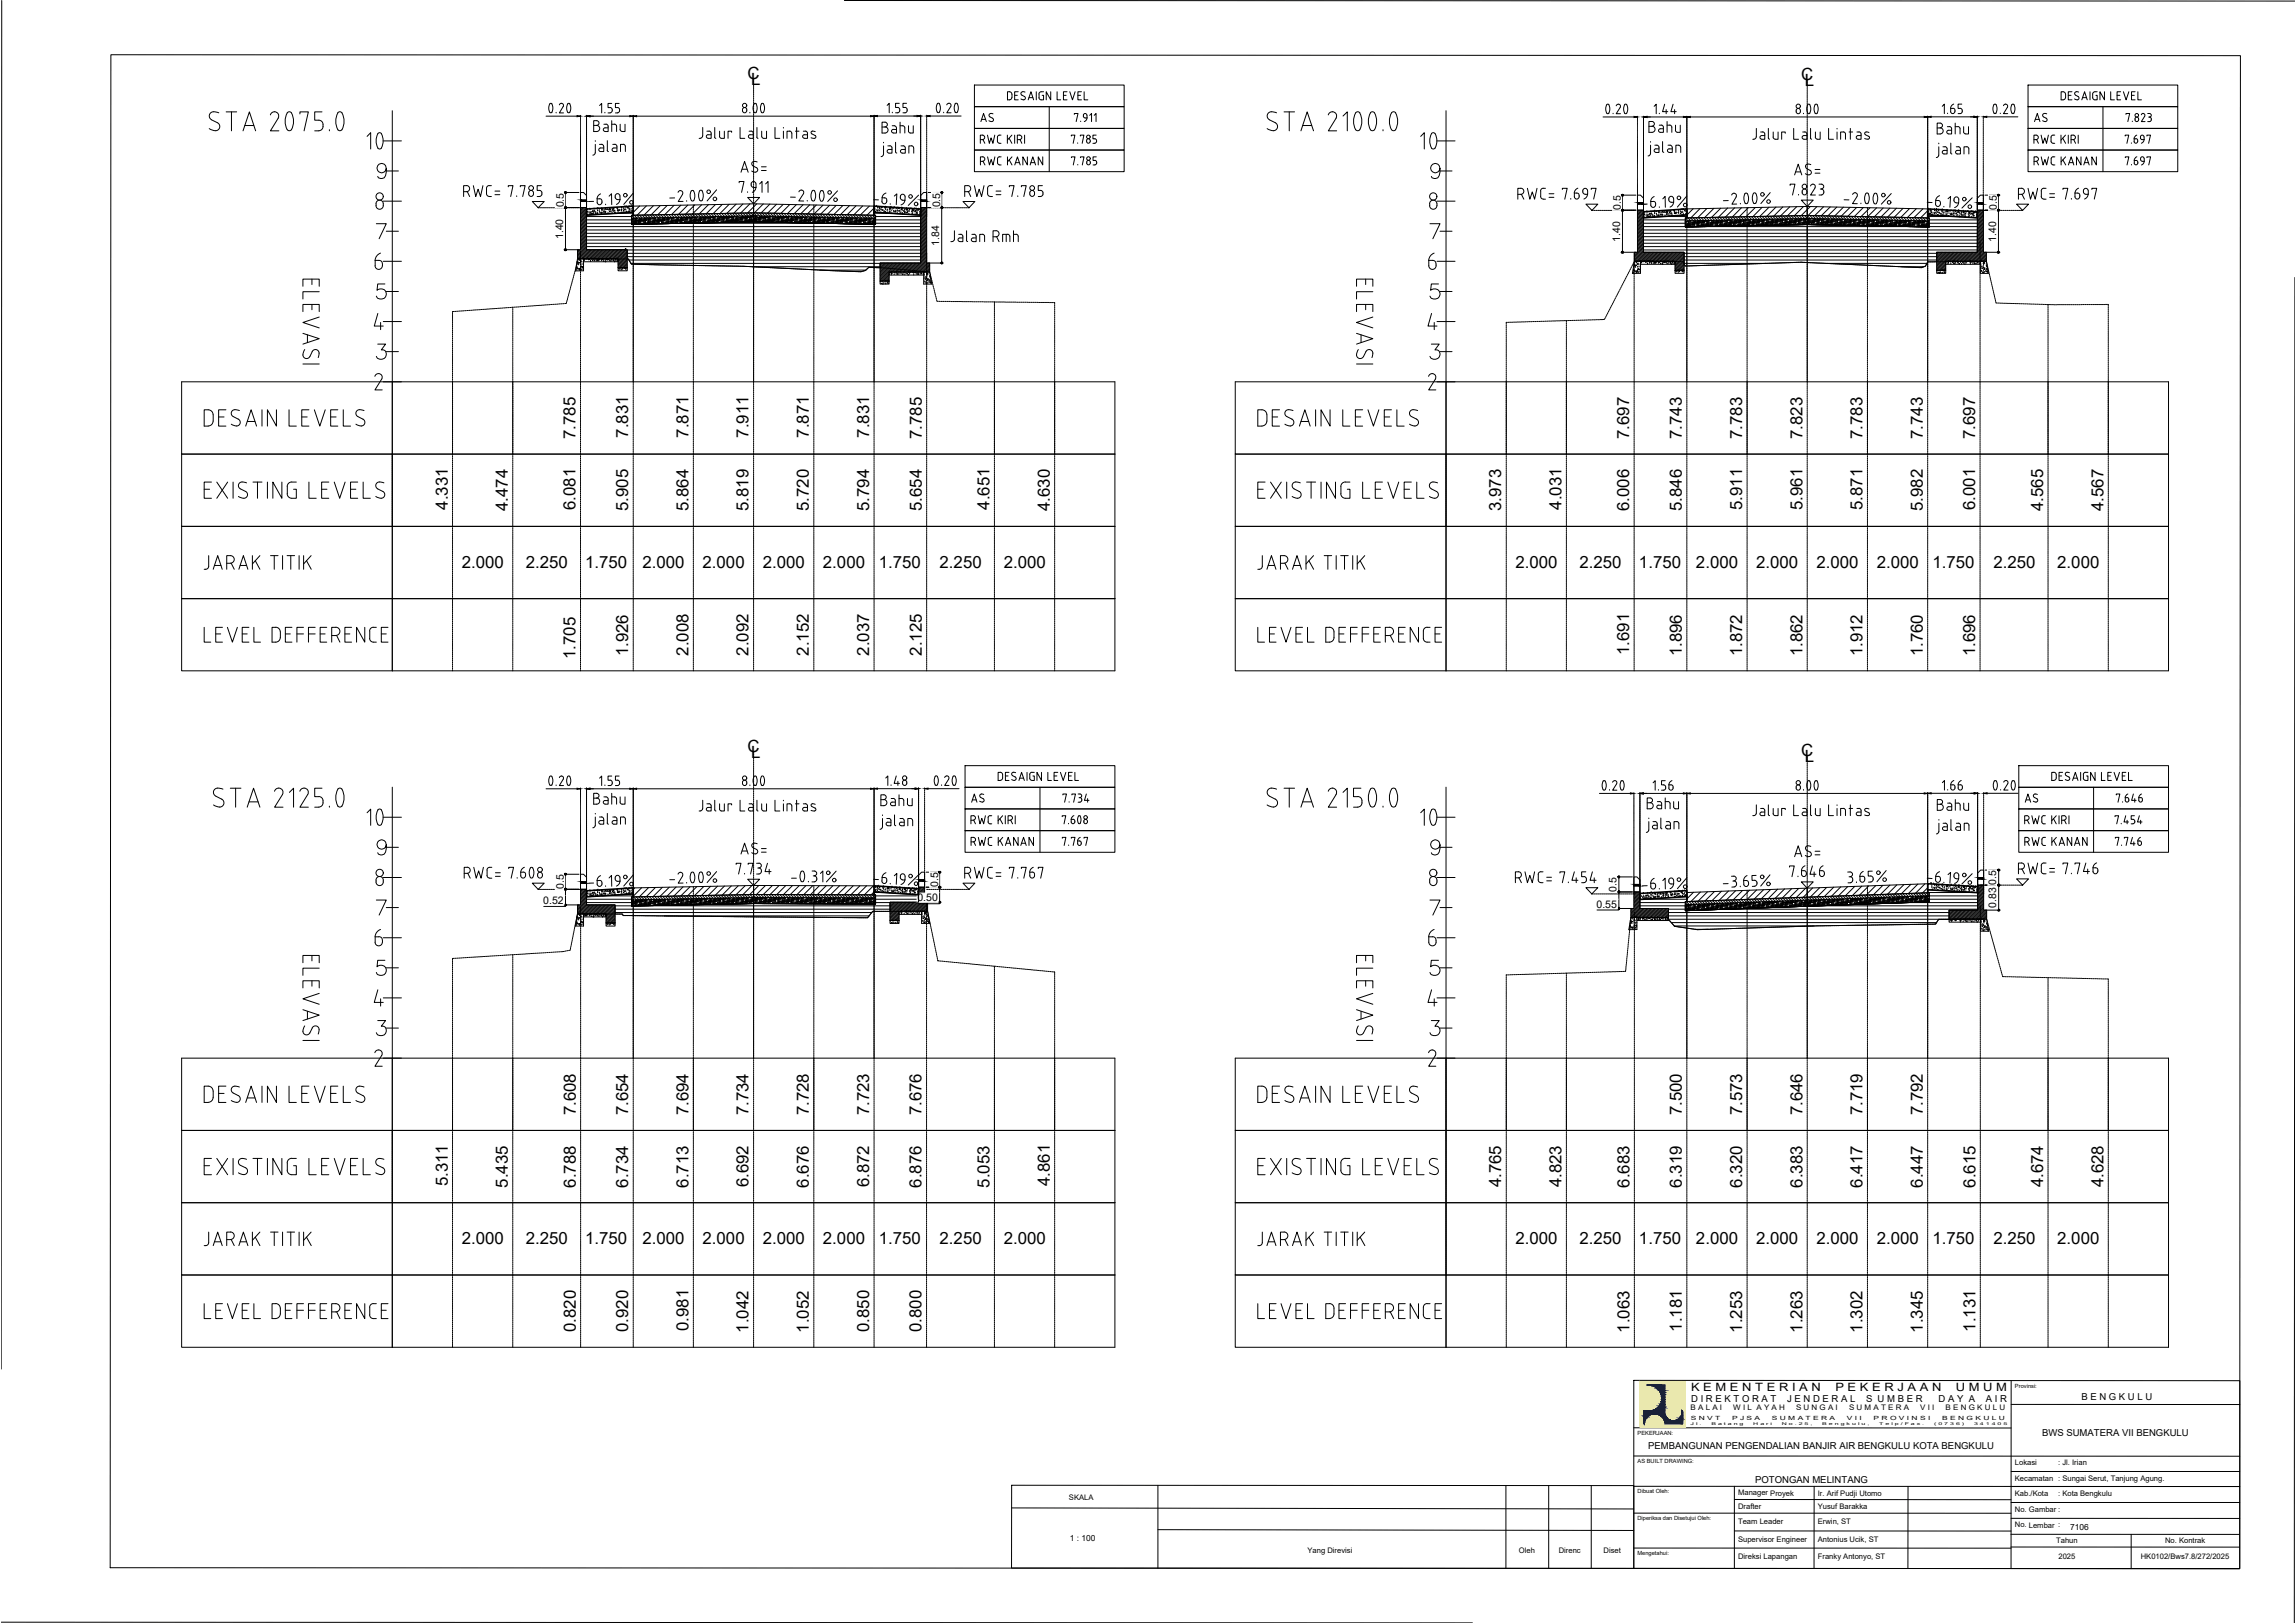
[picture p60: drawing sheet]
<svg xmlns="http://www.w3.org/2000/svg" width="420mm" height="297mm" viewBox="0 0 420 297" stroke-linecap="round" stroke-linejoin="round" font-family="sans-serif">
<defs><g id="words">
<g font-size="9.3">
<text x="63.9" y="29.6">10</text>
<text x="256.5" y="29.6">10</text>
<text x="63.9" y="153.5">10</text>
<text x="256.5" y="153.5">10</text>
</g>
<g font-size="7.1">
<text x="290.7" y="22.9">0.20</text>
<text x="361.6" y="22.9">0.20</text>
<text x="290" y="146.8">0.20</text>
</g>
<g font-size="6.6">
<text x="97" y="22.6">0.20</text>
<text x="167.9" y="22.6">0.20</text>
<text x="97" y="145.7">0.20</text>
<text x="167.6" y="145.7">0.20</text>
<text x="361.6" y="146.4">0.20</text>
</g>
<g font-size="6.2">
<text x="178.9" y="24.3">AS</text>
<text x="371.5" y="24.3">AS</text>
<text x="67.7" y="50.4">6</text>
<text x="36.3" y="118.9">LEVEL DEFFERENCE</text>
<text x="229.3" y="118.9">LEVEL DEFFERENCE</text>
<text x="177.1" y="148.9">AS</text>
<text x="375" y="148.9" transform="rotate(-90 375 148.9)">AS</text>
<text x="36.3" y="242.7">LEVEL DEFFERENCE</text>
<text x="229.3" y="242.7">LEVEL DEFFERENCE</text>
</g>
<g font-size="4.9">
<text x="301.6" y="145.7">1.56</text>
<text x="354.5" y="145.7">1.66</text>
</g>
<g font-size="3.1">
<text x="136.9" y="14.4">C</text>
<text x="137.5" y="15.5">L</text>
<text x="329.8" y="14.6">C</text>
<text x="330.4" y="15.7">L</text>
<text x="105.4" y="80.4" transform="rotate(-90 105.4 80.4)">7.785</text>
<text x="115" y="80.1" transform="rotate(-90 115 80.1)">7.831</text>
<text x="126" y="80.1" transform="rotate(-90 126 80.1)">7.871</text>
<text x="137.1" y="80.1" transform="rotate(-90 137.1 80.1)">7.911</text>
<text x="148.1" y="80.1" transform="rotate(-90 148.1 80.1)">7.871</text>
<text x="159.1" y="80.1" transform="rotate(-90 159.1 80.1)">7.831</text>
<text x="168.7" y="80.4" transform="rotate(-90 168.7 80.4)">7.785</text>
<text x="298.3" y="80.3" transform="rotate(-90 298.3 80.3)">7.697</text>
<text x="307.9" y="80.3" transform="rotate(-90 307.9 80.3)">7.743</text>
<text x="318.9" y="80.3" transform="rotate(-90 318.9 80.3)">7.783</text>
<text x="330" y="80.3" transform="rotate(-90 330 80.3)">7.823</text>
<text x="341" y="80.3" transform="rotate(-90 341 80.3)">7.783</text>
<text x="352" y="80.3" transform="rotate(-90 352 80.3)">7.743</text>
<text x="361.6" y="80.3" transform="rotate(-90 361.6 80.3)">7.697</text>
<text x="82" y="93.3" transform="rotate(-90 82 93.3)">4.331</text>
<text x="93" y="93.5" transform="rotate(-90 93 93.5)">4.474</text>
<text x="105.4" y="93.4" transform="rotate(-90 105.4 93.4)">6.081</text>
<text x="115" y="93.6" transform="rotate(-90 115 93.6)">5.905</text>
<text x="126" y="93.6" transform="rotate(-90 126 93.6)">5.864</text>
<text x="137.1" y="93.6" transform="rotate(-90 137.1 93.6)">5.819</text>
<text x="148.1" y="93.6" transform="rotate(-90 148.1 93.6)">5.720</text>
<text x="159.1" y="93.6" transform="rotate(-90 159.1 93.6)">5.794</text>
<text x="168.7" y="93.6" transform="rotate(-90 168.7 93.6)">5.654</text>
<text x="181.2" y="93.3" transform="rotate(-90 181.2 93.3)">4.651</text>
<text x="192.2" y="93.5" transform="rotate(-90 192.2 93.5)">4.630</text>
<text x="274.8" y="93.6" transform="rotate(-90 274.8 93.6)">3.973</text>
<text x="285.9" y="93.3" transform="rotate(-90 285.9 93.3)">4.031</text>
<text x="298.3" y="93.6" transform="rotate(-90 298.3 93.6)">6.006</text>
<text x="307.9" y="93.6" transform="rotate(-90 307.9 93.6)">5.846</text>
<text x="318.9" y="93.4" transform="rotate(-90 318.9 93.4)">5.911</text>
<text x="330" y="93.4" transform="rotate(-90 330 93.4)">5.961</text>
<text x="341" y="93.4" transform="rotate(-90 341 93.4)">5.871</text>
<text x="352" y="93.5" transform="rotate(-90 352 93.5)">5.982</text>
<text x="361.6" y="93.4" transform="rotate(-90 361.6 93.4)">6.001</text>
<text x="374.1" y="93.5" transform="rotate(-90 374.1 93.5)">4.565</text>
<text x="385.1" y="93.5" transform="rotate(-90 385.1 93.5)">4.567</text>
<text x="84.5" y="104">2.000</text>
<text x="96.2" y="104">2.250</text>
<text x="107.1" y="104">1.750</text>
<text x="117.6" y="104">2.000</text>
<text x="128.6" y="104">2.000</text>
<text x="139.7" y="104">2.000</text>
<text x="150.7" y="104">2.000</text>
<text x="160.9" y="104">1.750</text>
<text x="172" y="104">2.250</text>
<text x="183.7" y="104">2.000</text>
<text x="277.4" y="104">2.000</text>
<text x="289.2" y="104">2.250</text>
<text x="300.1" y="104">1.750</text>
<text x="310.5" y="104">2.000</text>
<text x="321.5" y="104">2.000</text>
<text x="332.5" y="104">2.000</text>
<text x="343.6" y="104">2.000</text>
<text x="353.8" y="104">1.750</text>
<text x="364.9" y="104">2.250</text>
<text x="376.6" y="104">2.000</text>
<text x="137.1" y="120" transform="rotate(-90 137.1 120)">2.092</text>
<text x="148.1" y="120" transform="rotate(-90 148.1 120)">2.152</text>
<text x="298.3" y="119.9" transform="rotate(-90 298.3 119.9)">1.691</text>
<text x="105.4" y="120.6" transform="rotate(-90 105.4 120.6)">1.705</text>
<text x="115" y="120.1" transform="rotate(-90 115 120.1)">1.926</text>
<text x="126" y="120" transform="rotate(-90 126 120)">2.008</text>
<text x="159.1" y="120" transform="rotate(-90 159.1 120)">2.037</text>
<text x="168.7" y="120" transform="rotate(-90 168.7 120)">2.125</text>
<text x="307.9" y="120.1" transform="rotate(-90 307.9 120.1)">1.896</text>
<text x="318.9" y="120.1" transform="rotate(-90 318.9 120.1)">1.872</text>
<text x="330" y="120.1" transform="rotate(-90 330 120.1)">1.862</text>
<text x="341" y="120.1" transform="rotate(-90 341 120.1)">1.912</text>
<text x="352" y="120.1" transform="rotate(-90 352 120.1)">1.760</text>
<text x="361.6" y="120.1" transform="rotate(-90 361.6 120.1)">1.696</text>
<text x="136.9" y="137.6">C</text>
<text x="137.5" y="138.6">L</text>
<text x="329.8" y="138.4">C</text>
<text x="330.4" y="139.5">L</text>
<text x="105.4" y="204.1" transform="rotate(-90 105.4 204.1)">7.608</text>
<text x="115" y="204.1" transform="rotate(-90 115 204.1)">7.654</text>
<text x="126" y="204.1" transform="rotate(-90 126 204.1)">7.694</text>
<text x="137.1" y="204.1" transform="rotate(-90 137.1 204.1)">7.734</text>
<text x="148.1" y="204.1" transform="rotate(-90 148.1 204.1)">7.728</text>
<text x="159.1" y="204.1" transform="rotate(-90 159.1 204.1)">7.723</text>
<text x="168.7" y="204.1" transform="rotate(-90 168.7 204.1)">7.676</text>
<text x="307.9" y="204.1" transform="rotate(-90 307.9 204.1)">7.500</text>
<text x="318.9" y="204.1" transform="rotate(-90 318.9 204.1)">7.573</text>
<text x="330" y="204.1" transform="rotate(-90 330 204.1)">7.646</text>
<text x="341" y="204.1" transform="rotate(-90 341 204.1)">7.719</text>
<text x="352" y="204.1" transform="rotate(-90 352 204.1)">7.792</text>
<text x="82" y="217.1" transform="rotate(-90 82 217.1)">5.311</text>
<text x="93" y="217.4" transform="rotate(-90 93 217.4)">5.435</text>
<text x="105.4" y="217.3" transform="rotate(-90 105.4 217.3)">6.788</text>
<text x="115" y="217.3" transform="rotate(-90 115 217.3)">6.734</text>
<text x="126" y="217.3" transform="rotate(-90 126 217.3)">6.713</text>
<text x="137.1" y="217.3" transform="rotate(-90 137.1 217.3)">6.692</text>
<text x="148.1" y="217.3" transform="rotate(-90 148.1 217.3)">6.676</text>
<text x="159.1" y="217.3" transform="rotate(-90 159.1 217.3)">6.872</text>
<text x="168.7" y="217.3" transform="rotate(-90 168.7 217.3)">6.876</text>
<text x="181.1" y="217.3" transform="rotate(-90 181.1 217.3)">5.053</text>
<text x="192.2" y="217.1" transform="rotate(-90 192.2 217.1)">4.861</text>
<text x="274.8" y="217.3" transform="rotate(-90 274.8 217.3)">4.765</text>
<text x="285.9" y="217.3" transform="rotate(-90 285.9 217.3)">4.823</text>
<text x="298.3" y="217.3" transform="rotate(-90 298.3 217.3)">6.683</text>
<text x="307.9" y="217.3" transform="rotate(-90 307.9 217.3)">6.319</text>
<text x="318.9" y="217.3" transform="rotate(-90 318.9 217.3)">6.320</text>
<text x="330" y="217.3" transform="rotate(-90 330 217.3)">6.383</text>
<text x="341" y="217.3" transform="rotate(-90 341 217.3)">6.417</text>
<text x="352" y="217.3" transform="rotate(-90 352 217.3)">6.447</text>
<text x="361.7" y="217.3" transform="rotate(-90 361.7 217.3)">6.615</text>
<text x="374.1" y="217.3" transform="rotate(-90 374.1 217.3)">4.674</text>
<text x="385.1" y="217.3" transform="rotate(-90 385.1 217.3)">4.628</text>
<text x="84.5" y="227.8">2.000</text>
<text x="96.2" y="227.8">2.250</text>
<text x="107.1" y="227.8">1.750</text>
<text x="117.6" y="227.8">2.000</text>
<text x="128.6" y="227.8">2.000</text>
<text x="139.7" y="227.8">2.000</text>
<text x="150.7" y="227.8">2.000</text>
<text x="160.9" y="227.8">1.750</text>
<text x="172" y="227.8">2.250</text>
<text x="183.7" y="227.8">2.000</text>
<text x="277.4" y="227.8">2.000</text>
<text x="289.2" y="227.8">2.250</text>
<text x="300.1" y="227.8">1.750</text>
<text x="310.5" y="227.8">2.000</text>
<text x="321.5" y="227.8">2.000</text>
<text x="332.5" y="227.8">2.000</text>
<text x="343.6" y="227.8">2.000</text>
<text x="353.8" y="227.8">1.750</text>
<text x="364.9" y="227.8">2.250</text>
<text x="376.6" y="227.8">2.000</text>
<text x="105.4" y="243.8" transform="rotate(-90 105.4 243.8)">0.820</text>
<text x="115" y="243.8" transform="rotate(-90 115 243.8)">0.920</text>
<text x="126" y="243.6" transform="rotate(-90 126 243.6)">0.981</text>
<text x="137.1" y="243.9" transform="rotate(-90 137.1 243.9)">1.042</text>
<text x="148.1" y="243.9" transform="rotate(-90 148.1 243.9)">1.052</text>
<text x="159.1" y="243.8" transform="rotate(-90 159.1 243.8)">0.850</text>
<text x="168.7" y="243.8" transform="rotate(-90 168.7 243.8)">0.800</text>
<text x="298.3" y="243.9" transform="rotate(-90 298.3 243.9)">1.063</text>
<text x="307.9" y="243.7" transform="rotate(-90 307.9 243.7)">1.181</text>
<text x="318.9" y="243.9" transform="rotate(-90 318.9 243.9)">1.253</text>
<text x="330" y="243.9" transform="rotate(-90 330 243.9)">1.263</text>
<text x="341" y="243.9" transform="rotate(-90 341 243.9)">1.302</text>
<text x="352" y="243.9" transform="rotate(-90 352 243.9)">1.345</text>
<text x="361.7" y="243.7" transform="rotate(-90 361.7 243.7)">1.131</text>
</g>
<g font-size="2.1">
<text x="309.6" y="254.6">K E M E N T E R I A N</text>
<text x="336" y="254.6">P E K E R J A A N</text>
<text x="358.1" y="254.6">U M U M</text>
</g>
<g font-size="1.9">
<text x="103.2" y="38" transform="rotate(-90 103.2 38)">0.5</text>
<text x="172.1" y="38" transform="rotate(-90 172.1 38)">0.5</text>
<text x="296.7" y="38.4" transform="rotate(-90 296.7 38.4)">0.5</text>
<text x="365.5" y="38.4" transform="rotate(-90 365.5 38.4)">0.5</text>
<text x="103.1" y="43.8" transform="rotate(-90 103.1 43.8)">1.40</text>
<text x="172" y="45" transform="rotate(-90 172 45)">1.84</text>
<text x="296.6" y="44.2" transform="rotate(-90 296.6 44.2)">1.40</text>
<text x="365.4" y="44.2" transform="rotate(-90 365.4 44.2)">1.40</text>
<text x="365.5" y="162" transform="rotate(-90 365.5 162)">0.5</text>
<text x="99.5" y="165.4">0.52</text>
<text x="103.2" y="162.7" transform="rotate(-90 103.2 162.7)">0.5</text>
<text x="168" y="165">0.50</text>
<text x="171.7" y="162.3" transform="rotate(-90 171.7 162.3)">0.5</text>
<text x="292.3" y="166.1">0.55</text>
<text x="295.9" y="163.2" transform="rotate(-90 295.9 163.2)">0.5</text>
<text x="365.5" y="166.1" transform="rotate(-90 365.5 166.1)">0.83</text>
</g>
<g font-size="1.7">
<text x="309.6" y="256.5">D I R E K T O R A T</text>
<text x="327.2" y="256.5">J E N D E R A L</text>
<text x="341.6" y="256.5">S U M B E R</text>
<text x="354.9" y="256.5">D A Y A</text>
<text x="363.5" y="256.5">A I R</text>
<text x="381" y="256.3">B E N G K U L U</text>
<text x="373.8" y="262.8">BWS SUMATERA VII BENGKULU</text>
<text x="301.7" y="265.2">PEMBANGUNAN PENGENDALIAN BANJIR AIR BENGKULU KOTA BENGKULU</text>
<text x="321.3" y="271.5">POTONGAN MELINTANG</text>
</g>
<g font-size="1.5">
<text x="195.8" y="282">1 : 100</text>
<text x="379" y="280">7106</text>
</g>
<g font-size="1.4">
<text x="309.5" y="258.1">B A L A I</text>
<text x="317.3" y="258.1">W I L A Y A H</text>
<text x="328.8" y="258.1">S U N G A I</text>
<text x="338.5" y="258.1">S U M A T E R A</text>
<text x="351.5" y="258.1">V I I</text>
<text x="356.2" y="258.1">B E N G K U L U</text>
<text x="368.9" y="268.2">Lokasi</text>
<text x="376.8" y="268.2">: Jl. Irian</text>
<text x="195.7" y="274.5">SKALA</text>
<text x="318.2" y="273.7">Manager Proyek</text>
<text x="332.8" y="273.7">Ir. Arif Pudji Utomo</text>
<text x="368.9" y="271">Kecamatan : Sungai Serut, Tanjung Agung.</text>
<text x="368.9" y="273.7">Kab./Kota</text>
<text x="376.8" y="273.7">: Kota Bengkulu</text>
<text x="318.2" y="276.1">Drafter</text>
<text x="318.2" y="278.9">Team Leader</text>
<text x="332.8" y="276.1">Yusuf Barakka</text>
<text x="332.8" y="279">Erwin, ST</text>
<text x="368.9" y="276.6">No. Gambar :</text>
<text x="368.9" y="279.6">No. Lembar :</text>
<text x="239.4" y="284.1">Yang Direvisi</text>
<text x="278.1" y="284.2">Oleh</text>
<text x="285.4" y="284.2">Direnc</text>
<text x="293.6" y="284.2">Diset</text>
<text x="318.2" y="282.2">Supervisor Engineer</text>
<text x="318.2" y="285.3">Direksi Lapangan</text>
<text x="332.8" y="282.2">Antonius Ucik, ST</text>
<text x="332.8" y="285.4">Franky Antonyo, ST</text>
<text x="376.4" y="282.4">Tahun</text>
<text x="376.9" y="285.4">2025</text>
<text x="391.9" y="285.4">HK0102/Bws7.8/272/2025</text>
<text x="396.4" y="282.4">No. Kontrak</text>
</g>
<g font-size="1">
<text x="368.9" y="253.9">Provinsi:</text>
<text x="299.8" y="262.6">PEKERJAAN:</text>
<text x="309.5" y="259.8">S N V T</text>
<text x="317.1" y="259.8">P J S A</text>
<text x="324.4" y="259.8">S U M A T E R A</text>
<text x="338.1" y="259.8">V I I</text>
<text x="343" y="259.8">P R O V I N S I</text>
<text x="355.6" y="259.8">B E N G K U L U</text>
<text x="299.8" y="267.8">AS BUILT DRAWING:</text>
<text x="299.8" y="273.3">Dibuat Oleh:</text>
<text x="299.8" y="278.2">Diperiksa dan Disetujui Oleh:</text>
<text x="299.8" y="284.6">Mengetahui:</text>
</g>
<g font-size=".7">
<text x="309.5" y="260.9">J l .</text>
<text x="313.3" y="260.9">B a t a n g</text>
<text x="321" y="260.9">H a r i</text>
<text x="326.2" y="260.9">N o . 2 5 ,</text>
<text x="333.6" y="260.9">B e n g k u l u ,</text>
<text x="344" y="260.9">T e l p / F a x .</text>
<text x="354.1" y="260.9">( 0 7 3 6 )</text>
<text x="361.4" y="260.9">3 4 1 4 0 5</text>
</g>
</g></defs>
<!-- layer: 01. Timbunan Pilihan -->
<g fill="none" stroke="#000" stroke-width=".18">
<path d="M107.4 39.4l8.5-.6v.6h-.3v1.6l22.4-.4 22.3 .4v-1.6h-.3v-.6l8.6 .6v8.7h-7.5v.9l-2.1-.1-.5 .6-.9 .2-21.5-1-20.5-.3-.6-1h-.2v-1.7h-7.4zM107.4 39.6h8.2M113 39h2.9M160 39h2.9M160.3 39.6h8.3M300.9 39.9l7.9-.6v.6h-.3v1.6l22.4-.4 22.3 .4v-1.6h-.3v-.6l9.1 .6v6.3h-7.4v1.7h-1.7l-.4 .8-.7 .3-22-1-21.3 .7-.2-.5v-2h-7.4zM304.2 39.6h4.6M352.9 39.6h5.2M107.4 45.1h61.2M107.4 44.5h61.2M107.4 43.9h61.2M107.4 43.3h61.2"/>
<path d="M107.4 42.7h61.2M107.4 42.1h61.2M107.4 41.5h61.2M107.4 40.9h8.2M107.4 40.2h8.2M114.8 47h53.8M114.8 46.4h53.8M114.8 45.7h53.8M115.1 47.6h53.5M115.5 48.2h45.6M125.3 40.9h25.3M137.8 48.8h23.3"/>
<path d="M150.1 49.4h8.4M160.3 40.9h8.3M160.3 40.2h8.3M300.9 45.7h61.1M300.9 45.1h61.1M300.9 44.5h61.1M300.9 43.9h61.1M300.9 43.3h61.1M300.9 42.7h61.1M300.9 42.1h61.1M300.9 41.5h7.6M300.9 40.9h7.6"/>
<path d="M300.9 40.2h7.6M308.3 48.2h15.1M308.3 47.6h46.3M308.3 47h46.3M308.3 46.4h46.3M312 41.5h37.8M334.4 48.2h18.4M348.1 48.8h4.1M353.2 41.5h8.8M353.2 40.9h8.8M353.2 40.2h8.8M107.4 164.1l8.5-.5v.6h-.3v1.6l22.4-.4h22.3v-1.6h-.3v-.6l8.2 .6v1.3h-5.3v1.7h-3.1l-1 1.2-44.7-.4-.2-.3h-1.3v-1.7h-5.2z"/>
<path d="M107.4 165.2h8.2M107.4 164.6h8.2M110.2 164h5.7M112.6 167h47M112.6 166.4h50.3M112.6 165.8h3M116.6 165.8h46.3M121.6 167.6h37.5M160 163.4h1.8M160.3 165.2h2.6M160.3 164.6h7.9M160.3 164h7.9"/>
<path d="M300.2 164.6l8.6-.5v.9h-.3v1.7l44.7-1.7v-1.6h-.3v-.6l9.2 .6v3.2h-5.3v1.7h-1.9l-.5 .8a1252.3 1252.3 0 0 0-43.6 1l-4.2-.6-1.1-1.2v-2h-5.3zM300.2 165.8h8.3M300.2 165.2h8.3M301.1 164.6h7.7M305.5 168.2h51.3M305.5 167.6h51.3M305.5 167h51.3M305.5 166.4h3M306 168.9h48.5M306.5 169.5h25.6M310.4 170.1h2.3M315.7 166.4h46.4"/>
<path d="M332.5 165.8h29.6M349.3 165.2h12.8M352.9 163.4h8.7M353.2 164.6h8.9M353.2 164h8.9"/>
</g>
<!-- layer: C-ROAD-CORR-PATT -->
<g fill="none" stroke="#000" stroke-width=".18">
<path d="M115.6 39.4l.5 .5M115.6 39.9l.1 1M115.8 39.9v.5M116.1 39.4l.5 .5v.5M116.2 39.9v1.1M116.3 39.9h.5M116.4 39.9v1.1M116.5 39.9v1M116.6 39.4l.5 .5M117.1 39.9v1.1M117.1 39.4l.5 .5M117.1 37.7l-1.2 1.2"/>
<path d="M117.2 39.9v1.1M117.3 39.9v1h2.3M117.5 39.9v.5M117.6 39.4l.5 .5M118 39.9v1.1M118 39.4l.6 .5M118.2 39.9v1M118.3 39.9v.5M118.3 37.7l-1.7 1.7M118.5 39.3l.6 .6M118.7 39.9v1.1M118.9 39.9v1.1"/>
<path d="M119 39.3l.5 .6 .1 1.1M119 39.9v1M119.1 39.9v.5M119.5 39.3l.5 .6M119.6 37.7l-1.7 1.7M119.7 39.9v1.1M119.8 39.9v1M120 39.3l.5 .5M120 39.9v.5M120.1 39.9h-2.2v1.1M120.4 39.8v1.1M120.5 39.3l.5 .5"/>
<path d="M120.5 39.8v1.1M120.7 39.8v1.1h1.7M120.8 39.8v.6M120.9 37.6l-1.7 1.7M120.9 39.3l.6 .5v1.1M121.2 39.9h2.3M121.2 39.8v1.1M121.4 39.8v1.1M121.4 39.3l.6 .5M121.7 39.8v.6M121.9 39.3l.6 .5M122.1 39.8v1.1"/>
<path d="M122.1 37.6l-1.7 1.7M122.2 39.8v1.1M122.4 39.8v1.1M122.4 39.3l.5 .5v1.1M122.5 39.8v.6M122.9 39.3l.5 .5M123.1 39.8v1.1M123.2 39.8v1.1M123.3 39.8h.8M123.4 39.8v.6M123.4 39.3l.5 .5v1.1M123.4 37.6l-1.7 1.7"/>
<path d="M123.5 39.8h.1M123.8 39.8v1.1M123.9 39.2l.5 .6M124.1 39.8v1.1M124.2 39.8v.6M124.3 39.8h.1M124.4 39.2l.5 .6v1.1M124.6 39.9h2.3M124.6 39.8v1.1M124.7 37.6l-1.7 1.7M124.8 39.8v1.1M124.8 39.2l.6 .6"/>
<path d="M125 39.8v.6M125.2 39.8h2.2M125.3 39.2l.6 .5v.7M125.5 39.8v1.1M125.6 39.8v1.1M125.7 39.7v1.1M125.8 39.2l.5 .5M125.9 37.5l-1.7 1.7M126 39.7v.1M126.3 39.2l.5 .5M126.3 39.8v1M126.4 39.7v1.1"/>
<path d="M126.6 39.7v1.1M126.7 39.7v.7M126.9 39.7v.1M127.1 39.8v1M127.2 37.5l-1.7 1.7M127.3 39.2l.5 .5M127.3 39.7v1.1M127.4 39.7v1.1M127.6 39.7v.7M127.7 39.7v.1M127.7 39.1l.6 .6M128 39.9h2.2"/>
<path d="M128 39.8v1h1.4M128.1 39.7v1.1M128.2 39.1l.6 .6M128.2 39.7v1.1M128.4 39.7v.7M128.4 37.5l-1.6 1.7 .5 .5M128.5 39.7v.1h2.3M128.7 39.1l.5 .6M128.8 39.8v1M128.9 39.7v1.1M129.1 39.7v1.1M129.2 39.1l.5 .6"/>
<path d="M129.2 39.7v.7M129.4 39.7v.1M129.6 39.8v1M129.7 39.1l.5 .7M129.7 37.5l-1.7 1.6M129.8 39.7v1.1M129.9 39.7v1.1M130.1 39.7v.7M130.2 39.1l.5 .6M130.3 39.7h1M130.5 39.8v1M130.6 39.7v1.1"/>
<path d="M130.7 39.1l.5 .5M130.8 39.7v1.1M130.9 39.6v.8M131 37.4l-1.7 1.7M131 39.6v.2M131.1 39.1l.6 .5M131.3 39.9h2.3M131.3 39.8v.9M131.5 39.6v1.1M131.6 39.1l.6 .5M131.6 39.6v1.1M131.7 39.6v.8"/>
<path d="M131.9 39.6v.2h2.2M132.1 39.1l.6 .5M132.2 39.8v.9M132.2 37.4l-1.6 1.7M132.3 39.6v1.1M132.5 39.7h2.2M132.5 39.6v1.1M132.6 39.1l.5 .5 .1 1.1M132.6 39.6v.8M132.7 39.6v.2M133 39.8v.9M133.3 39.6v1.1"/>
<path d="M133.4 39.6v.8M133.5 37.4l-1.7 1.7M133.6 39l.5 .6M133.6 39.6v.2M133.9 39.8v.9M134 39.6v1.1M134 39l.6 .6M134.1 39.6v1.1M134.3 39.6v.8M134.4 39.6v.2M134.5 39l.6 .6M134.7 39.9h2.2"/>
<path d="M134.7 39.8v.9M134.8 37.4l-1.7 1.6 .5 .6M134.8 39.6v1.1M135 39.6v1.1M135 39l.6 .5M135.1 39.6v.8M135.3 39.5v.3h2.2M135.5 39l.5 .5M135.5 39.8v.8M135.7 39.5v1.1M135.8 39.7h2.2M135.8 39.5v1.1"/>
<path d="M136 39.5v.9M136 39l.5 .5M136 37.3l-1.7 1.7M136.1 39.5v.3M136.4 39.8v.8M136.5 39l.5 .5M136.5 39.5v1.1M136.7 39.5v1.1M136.8 39.5v.9M136.9 39.5v.3M137 39l.5 .5v1.1M137.2 39.8v.8"/>
<path d="M137.3 37.3l-1.7 1.7M137.3 39.5h1.3v.3h2.2M137.4 39.5v1.1M137.5 39l.5 .5M137.6 39.5v.9M137.8 39.5v.3M137.9 39h.1M138 39.4v.1M138 39l.5 .5M138 39.9h2.3M138 39.8v.8M138.2 39.5v1.1"/>
<path d="M138.3 39.5v1.1M138.5 39.5v.9M138.5 39l.5 .5M138.5 37.3l-1.6 1.7M138.9 39.8v.8M139 39l.6 .5M139 39.5v1.1M139.2 39.7h2.2M139.2 39.5v1.1M139.3 39.5v.9M139.4 39.5v.3M139.5 39l.6 .5"/>
<path d="M139.7 39.8v.8M139.7 37.3l-1.6 1.7M139.9 39.5v1.1M140 39l.6 .5M140 39.5v1.1M140.1 39.5v.9M140.3 39.5v.3M140.5 39l.6 .6M140.6 39.8v.8M140.7 39.5v1.1M140.8 39.6v1.1M140.9 37.3l-1.6 1.7"/>
<path d="M141 39.6v.8M141 39l.6 .6-.1 1.1M141.1 39.6v.2M141.4 39.9h2.3M141.4 39.8v.9M141.5 39l.6 .6M141.7 39.6v1.1M141.8 39.6v.8M142 39.6v.2h2.2M142 39l.6 .6M142.2 37.4l-1.7 1.6M142.3 39.8v.9"/>
<path d="M142.4 39.6v1.1M142.5 39l.6 .6M142.5 39.7h2.3M142.5 39.6v1.1M142.7 39.6v.8M142.8 39.6v.2M143 39.1l.6 .5M143.1 39.8v.9M143.2 39.6v1.1M143.4 39.6v1.1M143.4 37.4l-1.6 1.6M143.5 39.6v.8"/>
<path d="M143.5 39.1l.6 .5v1.1M143.7 39.6v.2M143.9 39.8v.9M144 39.1l.6 .5M144.2 39.6v1.1M144.4 39.6v.8M144.5 39.6v.2M144.5 39.1l.6 .6M144.6 37.4l-1.6 1.7M144.8 39.9h2.2M144.8 39.8v.9M144.9 39.6v1.1"/>
<path d="M145.1 39.1l.5 .6M145.1 39.7v1.1M145.2 39.7v.7M145.3 39.7v.1h2.3M145.6 39.1l.5 .6M145.6 39.8v1M145.8 39.7v1.1M145.8 37.5l-1.6 1.6M145.9 39.7v1.1M146 39.7v.7M146.1 39.1l.5 .6M146.2 39.7v.1"/>
<path d="M146.5 39.8v1M146.6 39.1l.5 .6M146.6 39.7v1.1M146.7 39.7v1.1M146.9 39.7v.7M147 39.7v.1M147 37.5l-1.6 1.6M147.1 39.1l.5 .6M147.3 39.8v1M147.4 39.7v1.1M147.6 39.1l.5 .6M147.6 39.7v1.1"/>
<path d="M147.7 39.7v.7M147.8 39.7v.1M148.1 39.1l.6 .6M148.1 39.9h2.3M148.1 39.8v1h2.3M148.2 37.5l-1.6 1.6M148.3 39.7v1.1M148.4 39.7v1.1M148.5 39.7v.7M148.6 39.2l.5 .5M148.7 39.7l2.2 .1M149 39.8v1"/>
<path d="M149.1 39.2l.5 .5M149.1 39.7v1.1M149.2 39.7v1.1M149.4 39.7v.7M149.4 37.5l-1.6 1.6M149.5 39.7v.1M149.6 39.2l.6 .5M149.8 39.8v1M149.9 39.7v1.1M150.1 39.2l.6 .6M150.1 39.7v1.1M150.2 39.7v.7"/>
<path d="M150.4 39.8h.1M150.6 39.2l.6 .6M150.6 39.8v1.1M150.7 37.6l-1.7 1.6M150.8 39.8v1.1M150.9 39.8v1.1M151.1 39.8v.6M151.1 39.2l.6 .6M151.2 39.8h.1M151.5 39.9h2.2M151.5 39.8v1.1M151.6 39.2l.6 .6"/>
<path d="M151.6 39.8v1.1M151.8 39.8v1.1M151.9 37.6l-1.7 1.6M151.9 39.8v.6M152 39.8h.6v1.1M152.1 39.2l.6 .6M152.3 39.8v1.1M152.5 39.8v1.1M152.6 39.3l.6 .5M152.8 39.8v.6M153.1 37.6l-1.6 1.6M153.1 39.3l.6 .5"/>
<path d="M153.2 39.8v1.1M153.3 39.8v1.1M153.5 39.8v1.1M153.6 39.8v.6M153.6 39.3l.6 .5M154 39.8v1.1M154.1 39.3l.6 .5M154.2 39.8v1.1M154.3 39.8v1.1h2.2M154.3 37.6l-1.6 1.7M154.4 39.8v.6M154.6 39.3l.6 .5"/>
<path d="M154.9 39.9h2.2M154.9 39.8v1.1M155 39.8v1.1M155.1 39.8v1.1M155.2 39.3l.5 .6M155.3 39.8v.6M155.5 37.6l-1.6 1.7M155.7 39.3l.5 .6M155.7 39.9v1.1M155.8 39.9v1.1M156 39.9v1M156.1 39.9v.5"/>
<path d="M156.2 39.3l.5 .6M156.5 39.9v1.1M156.7 39.3l.5 .6M156.7 39.9v1.1M156.7 37.7l-1.6 1.6M156.8 39.9v1M157 39.9v.5M157.2 39.3l.5 .6M157.4 39.9v1.1M157.5 39.9v1.1M157.6 39.9v1h2.3M157.7 39.3l.5 .6"/>
<path d="M157.8 39.9v.5M157.9 37.7l-1.6 1.6M158.2 39.4l.6 .5M158.3 39.9v1.1M158.5 39.9v1M158.6 39.9v.5M158.7 39.4l.6 .5M159 39.9v1.1M159.2 37.7l-1.7 1.6M159.2 39.4l.5 .5M159.2 39.9v1.1M159.3 39.9v1"/>
<path d="M159.5 39.9v.5M159.6 39.9h-1.4v1.1M159.7 39.4l.6 .5M159.9 39.9v1.1M160 38.1l-1.2 1.3M160 39.3v.1M160 39.9v1.1M160.2 39.9v1M160.2 39.4l.1 .1M308.5 39.9l.6 .5M309 39.9l.5 .5v.4M309.5 39.9l.5 .5"/>
<path d="M310 39.9l.5 .5M310 38.2l-1.2 1.2M310.5 39.8l.5 .6M310.9 39.8l.6 .6M311.2 38.2l-1.6 1.7M311.4 39.8l.6 .6M311.9 39.8l.5 .6M312.4 39.8l.5 .6M312.5 38.1l-1.7 1.7M312.9 39.8l.5 .5M313.4 39.8l.5 .5M313.8 38.1l-1.7 1.7"/>
<path d="M313.8 39.8l.6 .5M314.3 39.8l.6 .5M314.8 39.8l.6 .5M315 38.1l-1.6 1.7M315.3 39.7l.5 .6M315.8 39.7l.5 .6M316.3 39.7l.5 .6v1.1M316.3 38.1l-1.7 1.7M316.8 39.7l.5 .6M317.2 39.7l.6 .5M317.6 38l-1.7 1.7M317.7 39.7l.6 .5"/>
<path d="M318.2 39.7l.5 .5M318.7 39.7l.5 .5M318.8 38l-1.7 1.7M319.2 39.7l.5 .6M319.7 39.7l.5 .5M320.1 38l-1.7 1.7M320.1 39.7l.6 .5M320.6 39.6l.5 .6v1.1M321.1 39.6l.6 .6M321.4 38l-1.7 1.7M321.6 39.6l.6 .6M322.1 39.6l.5 .6"/>
<path d="M322.6 39.6l.5 .7M322.6 37.9l-1.7 1.7M323.1 39.6l.5 .5M323.6 39.6l.5 .5M323.9 37.9l-1.7 1.7M324 39.6l.6 .5M324.5 39.6l.6 .5M325 39.5l.5 .6M325.1 37.9l-1.7 1.7M325.5 39.5l.5 .6M326.4 37.9l-1.7 1.7M326.5 39.5l.5 .6v1.1"/>
<path d="M326.9 39.5l.6 .6M327.4 39.5l.6 .6M327.7 37.9l-1.7 1.6 .5 .6M327.9 39.5l.6 .5M328.4 39.5l.6 .5M328.9 39.5l.5 .5M328.9 37.8l-1.7 1.7M329.4 39.5l.5 .5M329.9 39.5l.5 .5v1.1M330.2 37.8l-1.7 1.7M330.3 39.4l.6 .6M330.5 40v.8"/>
<path d="M330.7 40v.3M330.8 39.4l.6 .6v.8M331.1 40v1.1M331.2 40v1.1M331.3 39.4l.6 .6v1.1M331.4 37.8l-1.6 1.7M331.8 39.5l.6 .5M332.3 39.5l.6 .5v1.1M332.6 37.8l-1.6 1.6M332.8 39.5l.6 .5M333.4 39.5l.5 .6M333.8 37.9l-1.6 1.6"/>
<path d="M333.9 39.5l.6 .6v1.1M334.4 39.5l.5 .6M334.9 39.5l.5 .6v1.1M335.1 37.9l-1.7 1.6M335.4 39.5l.5 .6M336.3 37.9l-1.7 1.6M336.4 39.5l.6 .6v1.1M336.9 39.5l.6 .6M337.4 39.6l.5 .5v1.1M337.5 37.9l-1.6 1.6 .5 .6M337.9 39.6l.6 .5M338.4 39.6l.6 .5"/>
<path d="M338.7 37.9l-1.6 1.7M338.9 39.6l.6 .6M339.4 39.6l.6 .6M339.9 39.6l.6 .6v1.1M339.9 38l-1.6 1.6M340.4 39.6l.6 .6M340.9 39.6l.6 .6M341.1 38l-1.6 1.6M341.4 39.7l.6 .5M342.3 38l-1.6 1.6M342.4 39.7l.6 .5v1.1M342.9 39.7l.6 .5"/>
<path d="M343.5 39.7l.5 .5M343.6 38l-1.7 1.7 .6 .5M344 39.7l.5 .6v1.1M344.5 39.7l.5 .6M344.8 38.1l-1.6 1.6M345 39.7l.5 .6M345.5 39.7l.5 .6M346 38.1l-1.6 1.6M346 39.7l.5 .6M346.5 39.8l.5 .5v1.1M347 39.8l.6 .5M347.2 38.1l-1.6 1.6"/>
<path d="M347.5 39.8l.6 .5M348.4 38.1l-1.6 1.7M348.5 39.8l.6 .6M349 39.8l.6 .6v1.1M349.5 39.8l.6 .6M349.6 38.1l-1.6 1.7 .6 .6v1.1M350 39.8l.6 .6M350.5 39.8l.6 .6M350.8 38.2l-1.6 1.6M351 39.8l.6 .6M351.5 39.8l.6 .6v1.1M352 38.2l-1.6 1.6"/>
<path d="M352 39.9l.6 .5M352.6 39.9l.5 .5M352.9 38.6l-1.3 1.2M352.9 39.8l-.1 .1M353.1 39.9l.1 .1M115.6 40.1h.6M115.6 40.2h.1M115.6 40.6h1.7M115.6 40.8h1.2M115.6 40.9h.6M115.7 40.5h2.2M115.9 40.9v.1"/>
<path d="M116.1 40.4v.6M116.2 40.4h2.2M116.8 40.2h2.2M116.8 40.9v.1M116.9 40.4v.6M117.3 40.1h2.3M117.6 40.9v.1M117.8 40.4v.6M117.9 40.8h2.2M118.4 40.6h2.3M118.4 40.9v.1M118.6 40.4v.6"/>
<path d="M119 40.5h2.2M119.3 40.9v.1M119.4 40.4v.6M119.6 40.4h2.2M120.1 40.2h2.3M120.1 40.9v.1M120.3 40.4v.6M120.7 40.1h2.2M121 40.9h.1M121.1 40.4v.5M121.2 40.8h2.3M121.8 40.9h.1"/>
<path d="M121.8 40.6h2.3M122 40.4v.5M122.4 40.5h2.2M122.8 40.4v.5M122.9 40.4h2.3M123.5 40.2h2.2M123.6 40.4v.5M124.1 40.1h2.2M124.5 40.4v.5M124.6 40.8h2.3M125.2 40.6h2.2M125.3 40.4v.5"/>
<path d="M125.7 40.5h2.3M126.2 40.4v.4M126.3 40.4h2.2M126.9 40.2h2.2M127 40.4v.4M127.4 40.1h2.2M127.8 40.4v.4M128.5 40.6h2.3M128.7 40.4v.4M129.1 40.5h2.2M129.5 40.4v.4M129.6 40.4h2.3"/>
<path d="M130.2 40.2h2.3M130.3 40.4v.4M130.8 40.1h2.2M131.2 40.4v.3M131.9 40.6h2.2M132 40.4v.3M132.5 40.5h2.2M132.9 40.4v.3M133 40.4h2.3M133.6 40.2h2.2M133.7 40.4v.3M134.1 40.1h2.3"/>
<path d="M134.6 40.4v.3M135.3 40.6h1.1M135.4 40.4v.2M135.8 40.5h2.2M136.2 40.4v.2M136.4 40.4h2.2M136.9 40.2h2.3M137.1 40.4v.2M137.5 40.1h2.2M137.9 40.4v.2M138.7 40.4v.2M139.2 40.5h2.2"/>
<path d="M139.5 40.6h1.3M139.6 40.4v.2M139.7 40.4h2.3M140.3 40.2h2.2M140.4 40.4v.2M140.8 40.1h2.3M141.3 40.4v.3M142 40.6h2.2M142.1 40.4v.3M142.5 40.5h2.3M143 40.4v.3M143.1 40.4h2.2"/>
<path d="M143.7 40.2h2.2M143.8 40.4v.3M144.2 40.1h2.3M144.6 40.4v.3M145.3 40.6h2.3M145.5 40.4v.4M145.9 40.5h2.2M146.3 40.4v.4M146.5 40.4h2.2M146.5 40.8h.5M147 40.2h2.2M147.2 40.4v.4"/>
<path d="M147.6 40.1h2.2M148 40.4v.4M148.7 40.6h2.2M148.8 40.4v.4M149.2 40.5h2.3M149.7 40.4v.4M149.8 40.4h2.2M150.4 40.2h2.2M150.5 40.4v.5M150.9 40.1h2.3M151.3 40.4v.5M151.5 40.8h2.2"/>
<path d="M152 40.6h2.3M152.2 40.4v.5M152.6 40.5h2.3M153 40.4v.5M153.2 40.4h2.2M153.7 40.9h.1M153.7 40.2h2.3M153.9 40.4v.5M154.3 40.1h2.2M154.6 40.9h.1M154.7 40.4v.5M154.9 40.8h2.2"/>
<path d="M155.4 40.6h2.2M155.4 40.9h.1M155.6 40.4v.6M156 40.5h2.2M156.3 40.9v.1M156.4 40.4v.6M156.5 40.4h2.3M157.1 40.2h2.2M157.1 40.9v.1M157.2 40.4v.6M157.6 40.1h2.3M157.9 40.9v.1"/>
<path d="M158.1 40.4v.6M158.2 40.8h2.1M158.8 40.6h1.5M158.8 40.9v.1M158.9 40.4v.6M159.3 40.5h1M159.6 40.9v.1M159.7 40.4v.6M159.9 40.4h.4M308.5 40.7h.1M308.5 40.6h.6M308.5 41h2.3"/>
<path d="M308.5 41.1h1.7M308.5 41.3h1.2M308.6 40.4l-.1 1h.6M308.7 40.4v.4M308.8 41.4v.1M309 40.8v.7M309.1 40.4v1.1M309.1 40.8h2.2M309.2 40.4h.5M309.2 40.4v1.1M309.4 40.4v1M309.7 41.4v.1"/>
<path d="M309.7 40.7h2.2M309.8 40.8v.7M309.9 40.4v1.1M310.1 40.4v1.1M310.2 40.4v1h2.3M310.2 40.6h2.3M310.4 40.4v.4M310.5 41.4v.1M310.6 40.8v.7M310.8 41.3h2.2M310.9 40.4v1.1M311.1 40.4v1"/>
<path d="M311.2 40.4v.4M311.3 41.4v.1M311.3 41.1h2.3M311.5 40.8v.7M311.6 40.4v1.1M311.8 40.4v1.1M311.9 40.4v1M311.9 41h2.3M312.1 40.4v.4M312.2 41.4v.1M312.3 40.8v.7M312.5 40.4v1.1"/>
<path d="M312.5 40.8h2.2M312.6 40.4v1.1M312.8 40.4v1M312.9 40.4v.4M313 40.4h-2.2v1.1M313 41.4v.1M313 40.7h2.3M313.2 40.8v.7M313.3 40.3v1.1M313.5 40.3v1.1M313.6 40.3v1.1h1.7M313.6 40.6h2.2"/>
<path d="M313.7 40.3v.5M313.9 41.4h.1M314 40.8v.6M314.2 40.3v1.1M314.2 40.4h2.2M314.2 41.3h2.2M314.3 40.3v1.1M314.4 40.3v1.1M314.6 40.3v.5M314.7 41.4h.1M314.7 41.1h2.2M314.9 40.8v.6"/>
<path d="M315 40.3v1.1M315.1 40.3v1.1M315.3 40.3v1.1M315.3 41h2.2M315.4 40.3v.5M315.7 40.8v.6M315.8 40.3v1.1M315.8 40.8h2.3M316 40.3v1.1M316.1 40.3v1.1M316.2 40.3h.7v1.1M316.3 40.3v.5"/>
<path d="M316.4 40.3h.1M316.4 40.7h2.2M316.5 40.8v.6M316.7 40.3v1.1M316.9 40.6h2.3M317.1 40.3v.5M317.2 40.3h.1M317.4 40.8v.6M317.5 40.3v1.1M317.5 40.4h2.2M317.5 41.3h2.2M317.6 40.2v1.1"/>
<path d="M317.8 40.2v1.1M317.9 40.2v.6M318.1 40.2l2.2 .1M318.1 41.1h2.2M318.2 40.8v.5M318.3 40.3v1M318.5 40.2v1.1M318.6 40.2v1.1M318.6 41h2.3M318.8 40.2v.6M318.9 40.2v.1M319 40.8v.5"/>
<path d="M319.2 40.3v1M319.2 40.8h2.2M319.3 40.2v1.1M319.5 40.2v1.1M319.6 40.2v.6M319.7 40.7h2.3M319.9 40.8v.5M320 40.3v1M320.2 40.2v1.1M320.3 40.2v1.1M320.3 40.6h2.3M320.4 40.2v.6"/>
<path d="M320.6 40.2v.1M320.7 40.8v.5M320.9 40.3v1h1.4M320.9 40.4h2.2M321 40.2v1.1M321.3 40.2v.6M321.4 40.2v.1h2.3M321.4 41.1h2.3M321.6 40.8v.5M321.7 40.3v1M321.9 40.2v1.1M322 40.2v1.1"/>
<path d="M322 41h2.2M322.1 40.2v.6M322.3 40.2v.1M322.4 40.8v.5M322.6 40.3v1M322.6 40.8h2.2M322.7 40.2v1.1M322.8 40.1v1.1M323 40.1v.7M323.1 40.7h2.3M323.2 40.1h1M323.3 40.8v.4"/>
<path d="M323.4 40.3v.9M323.5 40.1v1.1M323.7 40.1v1.1M323.7 40.6h2.2M323.8 40.1v.7M324 40.1v.2M324.1 40.8v.4M324.2 40.3v.9M324.2 40.4h2.3M324.4 40.1v1.1M324.5 40.1v1.1M324.7 40.1v.7"/>
<path d="M324.8 40.1v.2h2.2M324.8 41.1h2.2M324.9 40.8v.4M325.1 40.3v.9M325.2 40.1v1.1M325.4 40.1v1.1M325.4 40.1h2.2M325.4 41h2.2M325.5 40.1v.7M325.6 40.1v.2M325.8 40.8v.4M325.9 40.3v.9"/>
<path d="M325.9 40.8h2.2M326.1 40.1v1.1M326.2 40.1v1.1M326.3 40.1v.7M326.5 40.1v.2M326.5 40.7h2.2M326.6 40.8v.4M326.7 40.3v.9M326.9 40.1v1.1M327 40.6h2.3M327.2 40.1v.7M327.3 40.1v.2"/>
<path d="M327.4 40.8v.4M327.6 40.3v.9M327.6 40.4h2.2M327.7 40.1v1.1M327.9 40.1v1.1M328 40.1v.7M328.1 40v.3h2.3M328.1 41.1h1.2M328.3 40.8v.3M328.4 40.3v.8M328.6 40v1.1M328.7 40v1.1"/>
<path d="M328.7 40.1h2.2M328.7 41h2.2M328.8 40v.8M329 40v.3M329.1 40.8v.3M329.3 40.3v.8M329.3 40.8h2.2M329.4 40v1.1M329.5 40v1.1M329.7 40v.8M329.8 40v.3M329.8 40.7h2.3"/>
<path d="M330 40.8v.3M330.1 40.3v.8M330.4 40.6h2.2M330.8 40.8v.3M330.9 40.3v.8M330.9 40.4h2.3M331.6 40.8v.3M331.8 40.3v.8M332.1 40v1.1M332.1 40.1h2.2M332.1 41h2.2M332.2 40v.8"/>
<path d="M332.4 40v.3M332.4 41.1h1.4M332.5 40.8v.3M332.6 40.3v.8M332.6 40.8h2.3M332.8 40v1.1M333.1 40v.8M333.2 40v.3M333.2 40.7h2.2M333.3 40.8v.3M333.5 40.3v.8M333.6 40v1.2"/>
<path d="M333.8 40.3h-2.3v-.3h-1.3v1.1M333.8 40.1v1.1M333.8 40.6h2.2M333.9 40.1v.7M334 40.1v.2M334.2 40.8v.4M334.3 40.3v.9M334.3 40.4h2.3M334.6 40.1v1.1M334.7 40.1v.7M334.9 40.1v.2h2.2M334.9 41.1h2.2"/>
<path d="M335 40.8v.4M335.2 40.3v.9M335.3 40.1v1.1M335.4 40.1h2.3M335.4 41h2.3M335.6 40.1v.7M335.7 40.1v.2M335.9 40.8v.4M336 40.3v.9M336 40.8h2.2M336.1 40.1v1.1M336.3 40.1v1.1"/>
<path d="M336.4 40.1v.7M336.6 40.1v.2M336.6 40.7h2.2M336.7 40.8v.4M336.8 40.3v.9M337.1 40.1v1.1M337.1 40.6h2.2M337.2 40.1v.7M337.4 40.1v.2M337.5 40.8v.4M337.7 40.3v.9M337.7 40.4h2.2"/>
<path d="M337.8 40.1v1.1M338.1 40.1v.7M338.2 40.1v.2h2.3M338.2 41.1h2.3M338.4 40.8v.4M338.5 40.3v.9M338.6 40.1v1.1M338.8 40.1v1.1M338.8 41h2.2M338.9 40.1v.7M339.1 40.2v.1M339.2 40.8v.5"/>
<path d="M339.3 40.3v1M339.3 40.8h2.3M339.4 41.3h.5M339.5 40.2v1.1M339.6 40.2v1.1M339.8 40.2v.6M339.9 40.2v.1M339.9 40.7h2.2M340 40.8v.5M340.2 40.3v1M340.3 40.2v1.1M340.5 40.6h2.2"/>
<path d="M340.6 40.2v.6M340.7 40.2v.1M340.9 40.8v.5M341 40.3v1h2.3M341 40.4h2.3M341.2 40.2v1.1M341.3 40.2v1.1M341.4 40.2v.6M341.6 40.2l2.2 .1M341.6 41.1h2.2M341.7 40.8v.5M341.9 40.3v1"/>
<path d="M342 40.2v1.1M342.1 40.2v1.1M342.1 41h2.3M342.3 40.2v.6M342.4 40.2v.1M342.6 40.8v.5M342.7 40.3v1M342.7 40.8h2.3M342.9 40.2v1.1M343.1 40.2v.6M343.3 40.2v.1M343.3 40.7h2.2"/>
<path d="M343.4 40.8v.5M343.6 40.3v1M343.7 40.2v1.1M343.8 40.2v1.1M343.8 40.6h2.3M344 40.2v.6M344.1 40.2v.1M344.3 40.8v.6M344.4 40.3v1.1M344.4 40.4h2.2M344.4 41.3h2.2M344.7 40.3v1.1"/>
<path d="M344.8 40.3v.5M345 40.3h.1M345 40.3h.5M345 41.1h2.2M345.1 40.8v.6M345.2 40.3v1.1M345.4 40.3v1.1M345.5 40.3v1.1M345.5 41h2.2M345.7 40.3v.5M345.9 40.8v.6M346.1 40.3v1.1"/>
<path d="M346.1 40.8h2.2M346.2 40.3v1.1M346.4 40.3v1.1M346.5 40.3v.5M346.6 41.4h.1M346.6 40.7h2.3M346.8 40.8v.6M346.9 40.3v1.1M347.2 40.3v1.1h2.2M347.2 40.6h2.2M347.3 40.3v.5M347.5 41.4h.1"/>
<path d="M347.6 40.8v.6M347.7 40.3v1.1M347.7 40.4h2.3M347.7 41.3h2.3M347.9 40.3v1.1M348 40.3v1.1M348.2 40.3v.5M348.3 41.4h.1M348.3 41.1h2.2M348.4 40.8v.7M348.7 40.4v1.1M348.9 40.4v1"/>
<path d="M348.9 41h2.2M349 40.4v.4M349.1 41.4v.1M349.3 40.8v.7M349.4 40.4v1.1M349.4 40.8h2.3M349.7 40.4v1M349.8 40.4v.4M350 41.4v.1M350 40.7h2.2M350.1 40.8v.7M350.3 40.4v1.1"/>
<path d="M350.4 40.4v1.1M350.5 40.4v1h2.3M350.5 40.6h2.3M350.7 40.4v.4M350.8 41.4v.1M351 40.8v.7M351.1 40.4v1.1M351.1 40.4h1.4M351.1 41.3h2.1M351.2 40.4v1.1M351.4 40.4v1M351.5 40.4v.4"/>
<path d="M351.7 41.4v.1M351.7 41.1h1.5M351.8 40.8v.7M351.9 40.4v1.1M352.2 40.4v1M352.2 41h1M352.4 40.4v.4M352.5 41.4v.1M352.7 40.8v.7M352.8 40.4v1.1M352.8 40.8h.4M352.9 40.4v1.1"/>
<path d="M353.1 40.4v1M115.6 165.1h1.7M115.6 165.3h1.2M115.6 165.4h.6M115.6 164.3l.4 .4M115.6 165.5h.1M115.7 164.7v1.1M115.7 165h2.2M115.8 164.7v1M115.9 164.7v.4M116 164.2l.5 .5v1.1M116.1 165.7v.1"/>
<path d="M116.2 165.1v.7M116.2 164.8h2.2M116.2 162.5l-.3 .3M116.2 165.7h2.2M116.4 164.7v1.1M116.5 164.1l.5 .6M116.6 164.7v1M116.8 165.5h2.2M116.9 165.7v.1M116.9 164.1l.6 .6v1M117.1 165.1v.7M117.2 164.7v1.1"/>
<path d="M117.3 164.7v1.1M117.3 165.4h2.3M117.4 164.1l.6 .6M117.5 162.5l-1.6 1.5M117.6 164.7v.4M117.8 165.7v.1M117.9 165.1v.7M117.9 164.1l.5 .6v.4h2.3M117.9 165.3h2.2M118 164.7v1.1M118.2 164.7v1.1M118.3 164.7v1"/>
<path d="M118.4 164.1l.5 .5M118.6 165.7v.1M118.7 165.1v.6M118.7 162.4l-1.6 1.7M118.9 164.6v1.1M118.9 164.1l.5 .5M119 164.7h-2.2v.4M119 164.6v1.1M119 165h2.2M119.1 164.6v1.1M119.3 164.6v.5M119.4 164.1l.5 .5"/>
<path d="M119.4 165.7h.1M119.6 165.1v.6M119.6 164.8h2.2M119.6 165.7h2.2M119.7 164.6v1.1M119.8 164.6v1.1M119.8 164.1l.6 .5M120 164.6v1.1M120 162.4l-1.7 1.7M120.1 164.6v.5M120.1 164.7h2.3M120.1 165.5h2.3"/>
<path d="M120.3 165.7h.1M120.3 164.1l.6 .5M120.4 165.1v.6M120.5 164.6v1.1M120.7 164.6v1.1M120.7 165.4h2.2M120.8 164.6v1.1M121 164.6v.5M121.1 165.7h.1M121.2 165.1v.6M121.2 165.3h2.3M121.3 162.4l-1.7 1.7"/>
<path d="M121.3 164l.5 .6v.5h2.3M121.4 164.6v1.1M121.5 164.6v1.1M121.7 164.6v1.1M121.8 164l.5 .6M122 165.7h.1M122.1 165.1v.6M122.2 164.6v1.1M122.3 164l.5 .6M122.4 164.6v1.1M122.4 165h2.2M122.5 164.6v1.1"/>
<path d="M122.5 162.4l-1.7 1.6 .5 .6M122.7 164.6v.5M122.8 164l.5 .6M122.9 165.1v.6M122.9 164.8h2.3M123.1 164.6v1.1M123.2 164.6v1.1M123.3 164l.5 .6M123.4 164.6v1.1M123.5 164.6v.5M123.5 164.7h2.2M123.5 165.5h2.2"/>
<path d="M123.6 164.6h.1M123.7 164l.6 .5M123.8 165.1v.6M123.8 162.3l-1.7 1.7M123.9 164.6v1.1M124.1 165.4h2.2M124.2 164.5v1.1M124.2 164l.6 .6v1M124.3 164.5v.6M124.5 164.5v.1M124.6 165.1v.5M124.6 165.3h2.3"/>
<path d="M124.7 164l.5 .5M124.9 164.5v1.1M125 164.5v1.1M125.1 162.3l-1.7 1.7M125.2 164.5v.6h2.2M125.2 164l.5 .5v1.1M125.3 164.5v.1M125.5 165.1v.5M125.6 164.6v1M125.7 164l.5 .5M125.7 165h2.3M125.9 164.5v1.1"/>
<path d="M126 164.5v.6M126.2 164.5v.1M126.2 163.9l.5 .6v1.1M126.3 164.6l-2.2-.1v1.1M126.3 165.1v.5M126.3 164.8h2.2M126.3 162.3l-1.7 1.7M126.4 164.6v1M126.6 164.5v1.1M126.6 163.9l.6 .6M126.9 164.5v.6M126.9 164.7h2.2"/>
<path d="M127 164.5v.1M127.1 165.1v.5M127.3 164.6v1M127.4 164.5v1.1M127.4 164.6h2.2M127.4 165.4h2.2M127.6 164.5v1.1M127.6 162.3l-1.7 1.7M127.6 163.9l.5 .6M127.7 164.5v.6M127.8 164.5v.1M128 165.1v.5"/>
<path d="M128 165.3h2.2M128.1 163.9l.5 .6M128.1 164.6v1M128.2 164.5v1.1M128.4 164.5v1.1M128.5 164.5v.6h2.3M128.6 163.9l.5 .6v1.1l-2.2-.1M128.7 164.5v.1M128.8 165.1v.5M128.8 162.2l-1.7 1.7 .6 .6M128.9 164.6v1M129.1 163.9l.5 .5"/>
<path d="M129.1 165h2.2M129.2 164.4v1.2M129.4 164.4v.7M129.5 164.4v.2M129.6 163.9l.5 .5v1.1M129.6 165.1v.4M129.6 164.8h2.3M129.8 164.6v.9M129.9 164.4v1.1M130 163.9l.6 .5M130.1 162.2l-1.7 1.7M130.2 164.4v.7"/>
<path d="M130.2 164.7h2.3M130.3 164.4v.2M130.5 165.1v.4M130.5 163.9l.6 .5M130.6 164.6v.9M130.8 164.4v1.1M130.8 164.6h2.2M130.8 165.4h2.2M130.9 164.4v1.1M131 163.9l.6 .5M131 164.4v.7M131.2 164.4v.2"/>
<path d="M131.3 165.1v.4M131.3 164.4h2.3M131.3 165.3h2.3M131.4 162.2l-1.7 1.7M131.5 164.6v.9M131.5 163.8l.5 .6v.2M131.6 164.4v1.1M131.7 164.4v1.1M131.9 164.4v.7h2.2M132 163.8l.5 .6M132.2 165.1v.4M132.3 164.6v.9"/>
<path d="M132.5 164.4v1.1M132.5 165h2.2M132.5 163.8l.5 .6M132.6 164.4v1.1M132.6 162.2l-1.7 1.7M132.7 164.4v.7M132.9 164.4v.2M132.9 163.8l.6 .5M133 165.1v.4M133 164.8h2.3M133.2 164.6v.9M133.3 164.4v1.1"/>
<path d="M133.4 164.3v1.2M133.4 163.8l.6 .5M133.6 164.3v.8M133.6 164.7h2.2M133.7 164.3v.3M133.9 165.1v.3M133.9 162.1l-1.7 1.7M133.9 163.8l.6 .5M134 164.6v.8M134.1 164.3v1.1M134.1 164.6h2.3M134.1 165.4h2.3"/>
<path d="M134.3 164.3v1.1M134.4 164.3v.8M134.4 163.8l.5 .5M134.6 164.3v.3M134.7 165.1v.3M134.7 164.4h2.2M134.7 165.3h2.2M134.8 164.6v.8M134.9 163.8l.5 .5M135 164.3v1.1M135.1 164.3v1.1M135.1 162.1l-1.6 1.7"/>
<path d="M135.3 164.3v.8h2.2M135.4 164.3v.3M135.4 163.8l.6 .5v1.1M135.5 165.1v.3M135.7 164.6v.8M135.8 164.3v1.1M135.8 165h2.2M135.9 163.8l.5 .5M136.1 164.3v.8M136.2 164.3v.3M136.3 163.8l.6 .5M136.4 165.1v.3"/>
<path d="M136.4 164.8h2.2M136.4 162.1l-1.7 1.7M136.5 164.6v.8M136.7 164.3v1.1M136.8 164.3v1.1M136.8 163.7l.6 .6M136.9 164.3v.8M136.9 164.7h2.3M137.1 164.3v.3M137.2 165.1v.3M137.3 163.7l.6 .6M137.4 164.6v.8"/>
<path d="M137.5 164.3v1.1M137.5 164.6h2.2M137.6 164.3v1.1M137.7 162.1l-1.7 1.7M137.8 164.3v.8M137.8 163.7l.5 .6M137.9 164.3v.3M138 165.1v.3M138 164.4h2.3M138 165.3h2.3M138.2 164.6v.8M138.3 163.7l.6 .6"/>
<path d="M138.3 164.3v1.1M138.5 164.3v1.1M138.7 164.3v.3M138.8 163.7l.5 .6v1.1M138.9 165.1v.3M138.9 162.1l-1.7 1.6M139 164.6v.8M139.2 164.3v1.1M139.2 165h2.2M139.3 163.7l.5 .6M139.4 164.3v.8M139.6 164.3v.3"/>
<path d="M139.7 165.1v.3M139.7 164.8h2.3M139.8 163.7l.5 .6M139.9 164.6v.8M140 164.3v1.1M140.1 164.3v1.1M140.1 162.1l-1.6 1.6M140.3 163.7l.5 .6v1.1M140.3 165.1v-.8h-1.7v.8h2.2M140.3 164.7h2.2M140.4 164.3v.3M140.6 165.1v.3"/>
<path d="M140.7 164.6v.8M140.8 163.7l.5 .6M140.8 164.6h2.3M141 164.3v1.1M141.1 164.3v.8M141.3 164.3v.3M141.3 163.7l.5 .6v1.1M141.4 162.1l-1.7 1.6M141.4 165.1v.3M141.4 164.4h2.3M141.4 165.3h2.3M141.5 164.6v.8"/>
<path d="M141.7 164.3v1.1M141.8 163.7l.5 .6M142 164.3v.8h2.2M142.1 164.3v.3M142.3 165.1v.3M142.3 163.7l.5 .6v.8M142.4 164.6v.8M142.5 164.3v1.1M142.5 165h2.3M142.6 162.1l-1.6 1.6M142.7 164.3v1.1M142.8 163.7l.5 .6"/>
<path d="M143 164.3v.3M143.1 165.1v.3M143.1 164.8h2.2M143.2 164.6v.8M143.3 163.7l.5 .6v.3M143.4 164.3v1.1M143.5 164.3v1.1M143.7 164.3v.8M143.7 164.7h2.2M143.8 163.7l.5 .6M143.8 162.1l-1.6 1.6M143.9 165.1v.3"/>
<path d="M144.1 164.6v.8M144.2 164.3v1.1M144.2 164.6h2.3M144.3 163.7l.5 .6M144.4 164.3v1.1M144.5 164.3v.8M144.6 164.3v.3M144.7 163.7l.6 .6v.8h2.3M144.8 165.1v.3M144.8 164.4h2.2M144.8 165.3h2.2M144.9 164.6v.8"/>
<path d="M145.1 164.3v1.1M145.1 162.1l-1.7 1.6M145.2 164.3v1.1M145.2 163.7l.6 .6M145.5 164.3v.3M145.6 165.1v.3M145.7 163.7l.6 .6M145.8 164.6v.8M145.9 164.3v1.1M145.9 165h2.2M145.9 165.4h.6M146 164.3v1.1"/>
<path d="M146.2 164.3v.8M146.2 163.7l.6 .6M146.3 164.3v.3M146.3 162.1l-1.6 1.6M146.5 165.1v.3M146.5 164.8h2.2M146.6 164.6v.8M146.7 164.3v1.1M146.7 163.7l.6 .6M146.9 164.3v1.1M147 164.3v.8M147 164.7h2.2"/>
<path d="M147.2 164.3v.3M147.2 163.8l.6 .5M147.3 165.1v.3M147.4 164.6v.8M147.6 162.1l-1.7 1.6M147.6 164.3v1.1M147.6 164.6h2.2M147.6 165.4h2.2M147.7 164.3v1.1M147.7 163.8l.6 .5M147.8 164.3v.8M148 164.3v.3"/>
<path d="M148.1 165.1v.3M148.1 164.4h2.3M148.1 165.3h2.3M148.2 163.8l.6 .5M148.3 164.6v.8M148.4 164.3v1.1M148.5 164.3v1.1M148.7 164.3v.8h2.2M148.7 163.8l.5 .5v1.1M148.8 162.1l-1.7 1.7M148.8 164.3v.3M149 165.1v.3"/>
<path d="M149.1 164.6v.8M149.2 163.8l.6 .5M149.2 165h2.3M149.4 164.3v1.1M149.5 164.3v.8M149.7 164.3v.3M149.7 163.8l.6 .5M149.8 165.1v.3M149.8 164.8h2.2M149.9 164.6v.8M150 162.1l-1.6 1.7M150.1 164.3v1.1"/>
<path d="M150.2 163.8l.6 .5M150.2 164.3v1.1M150.4 164.3v.8M150.4 164.7h2.2M150.5 164.3v.3M150.6 165.1v.3M150.7 163.8l.6 .5M150.8 164.6v.8M150.9 164.3v1.1M150.9 164.6h2.3M150.9 165.4h2.3M151.1 164.3v1.1"/>
<path d="M151.2 163.8l.5 .5M151.2 164.3v.8M151.3 162.1l-1.7 1.7M151.3 164.3v.3M151.5 165.1v.3M151.5 164.4h2.2M151.5 165.3h2.2M151.6 164.6v.8M151.7 163.8l.6 .5M151.8 164.3v1.1M151.9 164.3v1.1M152 164.3v.8h2.3"/>
<path d="M152.2 164.3v.3M152.2 163.8l.5 .5M152.3 165.1v.3M152.5 164.6v.8M152.5 162.1l-1.7 1.7M152.6 164.3v1.1M152.6 165h2.3M152.7 163.8l.5 .5M152.8 164.3v1.1M152.9 164.3v.8M153 164.3v.3M153.2 165.1v.3"/>
<path d="M153.2 164.8h2.2M153.2 163.8l.5 .5v.8M153.3 164.6v.8M153.5 164.3v1.1M153.6 164.3v1.1M153.7 163.8l.5 .5M153.7 162.1l-1.6 1.7M153.7 164.7h2.3M153.9 164.3v.3M154 165.1v.3M154.2 164.6v.8M154.2 163.8l.5 .5"/>
<path d="M154.3 164.3v1.1M154.3 164.6h2.2M154.3 165.4h2.2M154.4 164.3v1.1M154.6 164.3v.8M154.7 163.8l.5 .5M154.7 164.3v.3M154.9 165.1v.3M154.9 164.4h2.2M154.9 165.3h2.2M155 162.1l-1.7 1.7M155 164.6v.8"/>
<path d="M155.1 164.3v1.1M155.2 163.8l.5 .5M155.3 164.3v1.1M155.4 164.3v.8h2.2M155.6 164.3v.3M155.7 163.8l.5 .5M155.7 165.1v.3M155.8 164.6v.8M156 164.3v1.1M156 165h2.2M156.1 164.3v1.1M156.2 163.8l.5 .5"/>
<path d="M156.2 162.1l-1.7 1.7M156.3 164.3v.8M156.4 164.3v.3M156.5 165.1v.3M156.5 164.8h2.3M156.7 163.8l.5 .5v.3M156.7 164.6v.8M156.8 164.3v1.1M157 164.3v1.1M157.1 164.3v.8M157.1 164.7h2.2M157.2 163.8l.5 .5"/>
<path d="M157.4 165.1v.3M157.4 162.1l-1.6 1.7M157.5 164.6v.8M157.6 164.3v1.1M157.6 163.8l.6 .5M157.6 164.6h2.3M157.6 165.4h2.3M157.8 164.3v1.1M157.9 164.3v.8M158.1 164.3v.3M158.2 163.8l.5 .5M158.2 165.1v.3"/>
<path d="M158.2 164.4h2.1M158.2 165.3h2.1M158.3 164.6v.8M158.5 164.3v1.1M158.6 164.3v1.1M158.6 162.1l-1.6 1.7M158.6 163.8l.6 .5M158.8 164.3v.8h1.5M158.9 164.3v.3M159 165.1v.3M159.2 163.8l.5 .5M159.2 164.6v.8"/>
<path d="M159.3 164.3v1.1M159.3 165h1M159.5 164.3v1.1M159.6 164.3v.8M159.6 163.8l.6 .5M159.7 164.3v.3M159.9 165.1v.3M159.9 162.1l-1.7 1.7M159.9 164.8h.4M160 164.6v.8M160 163.2l-.5 .6M160.1 163.8l.2 .1"/>
<path d="M160.2 164.3v1.1M308.5 166h.1M308.5 165.7h1.2M308.5 165.3l.3 .3M308.5 165.9h.6M308.5 166.3h2.3M308.5 166.4h1.7M308.5 166.6h1.2M308.7 165.6v.6M308.7 165l.6 .5-.1 1.2M309 166.2v.5M309.1 166.2h2.2"/>
<path d="M309.1 165.6v1.1M309.2 165l.6 .5M309.4 165.5v1.1M309.5 165.5v.7M309.7 166h2.2M309.7 165.5v.1M309.7 165l.5 .5v1.1M309.8 166.2v.4M309.9 165.6v1M310 163.3l-1.2 1.2M310.1 165.5v1.1M310.2 165l.5 .5"/>
<path d="M310.2 165.6h-1.7v1.1M310.2 165.9h2.3M310.4 165.5v.7M310.5 165.5v.1M310.6 164.9l.6 .6M310.6 166.2v.4M310.8 165.7h2.2M310.8 165.6v1h.2M310.9 165.5v1.1M311.1 165.5v1.1M311.1 164.9l.6 .5M311.2 165.5v.7"/>
<path d="M311.3 163.3l-1.7 1.7M311.3 165.5v.1h2.3M311.5 166.2v.4M311.6 164.9l.5 .5M311.6 165.6v.9M311.8 165.4v1.1M311.9 166.3h2.3M312.1 165.4v.8M312.1 164.9l.5 .5v1.1M312.2 165.4v.2M312.3 166.2v.3M312.5 166.2h2.2"/>
<path d="M312.5 165.6v.9M312.5 164.9l.6 .5M312.6 163.2l-1.7 1.7M312.8 165.4v1.1M312.9 165.4v.8M313 164.9l.6 .5v1.1l-2.3-.1M313 166h2.3M313 165.4v.2M313.2 166.2v.3M313.3 165.6v.9M313.5 165.4v1.1M313.5 164.8l.5 .6"/>
<path d="M313.6 165.9h2.2M313.7 165.4v.8M313.9 163.2l-1.7 1.7M313.9 165.4v.2M314 164.8l.5 .5M314 166.2v.3M314.2 165.5h-2.3v1M314.2 165.7h2.2M314.2 165.6v.9M314.3 165.4v1.1M314.4 165.4v1.1M314.5 164.8l.5 .5"/>
<path d="M314.6 165.3v.9M314.7 165.3v.3h2.2M314.9 166.2v.2h-.2M314.9 164.8l.6 .5M315 165.6v.8M315.1 165.3v1.1M315.2 163.1l-1.8 1.7M315.3 165.5h2.2M315.3 166.3h2.2M315.3 165.3v1.1M315.4 165.3v.9M315.4 164.8l.6 .5"/>
<path d="M315.6 165.3v.3M315.7 166.2v.2M315.8 165.3h2.3M315.8 166.2h2.3M315.8 165.6v.8M315.9 164.7l.5 .6v.3M316 165.3v1.1M316.1 165.3v1.1M316.3 165.3v.9M316.4 164.7l.5 .6M316.4 166h2.2M316.4 163.1l-1.7 1.7"/>
<path d="M316.5 166.2v.2M316.7 165.6v.8M316.8 165.3v1.1M316.8 164.7l.6 .5M316.9 165.9h2.3M316.9 165.3v1.1M317.1 165.3v.9M317.2 165.3v.3M317.3 164.7l.6 .5M317.4 166.2v.2M317.5 165.7h2.2M317.5 165.6v.7"/>
<path d="M317.6 165.2v1.1M317.7 163l-1.7 1.7M317.8 165.2v1.1M317.8 164.7l.5 .5M317.9 165.2v1M318.1 165.2v.4h2.2M318.2 166.2v.1M318.3 164.7l.5 .5M318.3 165.6v.7M318.5 165.2v1.1M318.6 165.5h2.3M318.6 165.2l.1 1.1"/>
<path d="M318.8 164.6l.5 .6M318.8 165.2v1M318.9 165.2v.4M319 163l-1.7 1.7M319 166.2v.1M319.2 165.3h2.2M319.2 166.2h2.2M319.2 165.6v.7M319.2 164.6l.6 .5M319.3 165.2v1.1M319.5 165.2v1.1M319.6 165.2v1"/>
<path d="M319.7 164.6l.6 .5M319.7 165.2h2.3M319.7 166h2.3M319.7 165.1v.5M319.9 166.2v.1M320 165.6v.7M320.2 165.1v1.2M320.2 164.6l.5 .5M320.3 162.9l-1.7 1.7M320.3 165.9h2.3M320.3 165.1v1.2M320.4 165.1v1.1"/>
<path d="M320.6 165.1v.5M320.7 164.6l.5 .5M320.7 166.2h.1M320.9 165.7h2.2M320.9 165.6v.6M321 165.1v1.1M321.1 165.1v1.1M321.3 165.1v1.1M321.4 165.1v.5h2.3M321.6 166.2h.1M321.6 162.9l-1.7 1.7M321.6 164.5l.6 .6"/>
<path d="M321.7 165.6v.6M321.9 165.1v1.1M322 165.5h2.2M322 165.1v1.1M322.1 164.5l.5 .5M322.1 165.1v1.1M322.3 165.1v.5M322.4 166.2h.1M322.6 165.3h2.2M322.6 165.6v.6M322.6 164.5l.5 .5v.6M322.7 165v1.1"/>
<path d="M322.8 165v1.1M322.9 162.8l-1.8 1.8 .6 .5M323 165v1.1M323.1 164.5l.5 .5M323.1 165.2h2.3M323.1 166h2.3M323.3 165h.1M323.4 165.6v.5M323.5 164.5l.6 .5M323.5 165v1.1M323.7 165.9h2.2M323.8 165v1.1"/>
<path d="M324 165v.6M324 164.5l.5 .5M324.1 165h.1M324.1 162.8l-1.7 1.7M324.2 165.7h2.3M324.2 165.6v.5M324.4 165v1.1M324.5 164.4l.5 .6M324.5 165v1.1M324.7 165v1.1M324.8 165v.6h2.2M324.9 165h.1"/>
<path d="M325 164.4l.5 .5M325.1 165.6v.5M325.2 165v1.1M325.4 165.5h2.2M325.4 165v1.1M325.4 162.7l-1.7 1.8M325.5 164.4l.5 .5M325.5 164.9v1.2M325.6 164.9v.7M325.8 164.9v.1M325.9 165h-2.2v1.1M325.9 165.3h2.2"/>
<path d="M325.9 165.6v.4M325.9 164.4l.6 .5v.7M326.1 165v1M326.2 164.9v1.1M326.3 164.9v1.1M326.4 164.4l.5 .5M326.5 165.2h2.2M326.6 164.9v.1M326.7 162.7l-1.7 1.7M326.7 165.6v.4M326.9 164.3l.5 .6M326.9 165v1"/>
<path d="M327 165h2.3M327 165.9h2.3M327 164.9v1.1M327.2 164.9v1.1M327.3 164.9v.7M327.4 164.3l.5 .6v1.1M327.4 164.9v.1M327.6 164.9h2.2M327.6 165.7h2.2M327.6 165.6v.4M327.7 165v1M327.8 164.3l.6 .6"/>
<path d="M328 162.7l-1.7 1.7M328 164.9v1.1M328.1 164.9v.7h2.3M328.3 164.9v.1M328.3 164.3l.5 .5v1.1M328.4 165.6v.3M328.6 165v.9M328.7 165.5h2.2M328.7 164.8v1.1M328.8 164.3l.5 .5M329 164.8v.8M329.1 164.8v.2"/>
<path d="M329.3 165.3h2.2M329.3 164.3l.5 .5v.8M329.3 165.6v.3M329.3 162.6l-1.7 1.7M329.4 165v.9M329.5 164.8v1.1M329.7 164.8v1.1M329.8 164.2l.5 .6M329.8 165.2h2.3M330 164.8v.2M330.1 165.6v.3M330.2 164.2l.6 .5"/>
<path d="M330.2 165v.9M330.4 165h2.2M330.4 164.8v1.1M330.5 164.8v1.1M330.6 162.6l-1.8 1.7M330.7 164.8v.8M330.7 164.2l.5 .5v1.1M330.8 164.7v.3M330.9 164.9h2.3M330.9 165.7h2.3M330.9 165.6v.2M331.1 165v.8"/>
<path d="M331.2 164.2l.5 .5M331.4 164.7v1.1M331.5 164.8h2.3M331.5 164.7v.9h2.3M331.6 164.7v.3M331.7 164.2l.5 .5v1.1M331.8 165.6v.2M331.9 162.5l-1.8 1.7M331.9 165v.8M332.1 165.5h2.2M332.1 164.7v1.1M332.1 164.2l.6 .5"/>
<path d="M332.4 164.7v.9M332.5 164.7v.3M332.6 164.1l.5 .6M332.6 165.3h2.3M332.6 165.6v.2M332.8 165v.8M332.9 164.7v1.1M333.1 164.7v1.1M333.1 164.1l.5 .5M333.1 162.5l-1.7 1.7M333.2 165.2h2.2M333.2 164.7v.9"/>
<path d="M333.3 164.7v.3M333.5 165.6v.2M333.6 164.1l.5 .5M333.6 165v.8M333.8 165h2.2M333.8 164.6v1.1M333.9 164.6v1.1M334 164.6v1M334.1 164.1l.5 .5v1.1M334.2 164.6v.4M334.3 164.9h2.3M334.3 165.6v.1"/>
<path d="M334.4 162.4l-1.7 1.7M334.5 165v.7M334.5 164.1l.5 .5M334.7 164.6v1.1M334.9 164.8h2.2M334.9 164.6v1h2.2M335 164l.5 .6M335 164.6v.4M335.2 165.6v.1M335.3 165v.7M335.4 164.6h2.3M335.4 165.5h2.3"/>
<path d="M335.4 164.6v1.1M335.5 164l.5 .6M335.6 164.6v1.1M335.7 162.4l-1.7 1.7M335.7 164.6v1M335.9 164.6v.4M336 164l.5 .6M336 165.3h2.2M336 165.6v.1M336.1 165v.7M336.3 164.6v1.1M336.4 164.6v1.1"/>
<path d="M336.4 164l.6 .5M336.6 165.2h2.2M336.6 164.5v1.1M336.7 164.5v.5M336.8 165.6h.1M336.9 164l.5 .5M337 165v.6M337 162.3l-1.7 1.7M337.1 165h2.2M337.1 164.5v1.1M337.2 164.5v1.1M337.4 164l.5 .5"/>
<path d="M337.4 164.5v1.1M337.5 164.5v.5M337.7 164.9h2.2M337.7 165.6h.1M337.8 165v.6M337.9 163.9l.5 .6v.5M337.9 164.5v1.1M338.1 164.5v1.1M338.2 164.8h2.3M338.2 164.5v1.1M338.3 162.3l-1.7 1.7M338.3 163.9l.6 .6"/>
<path d="M338.5 164.5h.1M338.6 165v.6M338.8 164.6h2.2M338.8 165.5h2.2M338.8 164.5v1.1M338.8 163.9l.5 .6h2.3M338.9 164.5v1.1M339.1 164.5v1.1M339.2 164.5v.5M339.3 163.9l.5 .5M339.3 165.3h2.3M339.5 165v.5"/>
<path d="M339.6 162.2l-1.8 1.7M339.6 164.5v1M339.8 163.9l.5 .5M339.8 164.4v1.1M339.9 165.2h2.2M339.9 164.4v1.1M340 164.4v.6M340.2 164.4v.1M340.3 163.9l.5 .5M340.3 165v.5M340.5 165h2.2M340.5 164.5v1"/>
<path d="M340.6 164.4v1.1M340.7 163.8l.5 .6M340.7 164.4v1.1M340.8 162.2l-1.7 1.7M340.9 164.4v.6M341 164.9h2.3M341 164.4v.1M341.2 165v.5M341.2 163.8l.5 .5v.7M341.3 164.5v1M341.4 164.4v1.1M341.6 164.8h2.2"/>
<path d="M341.6 164.4v1.1M341.7 163.8l.5 .5M341.9 164.3v.2M342 165v.4M342.1 162.1l-1.7 1.8M342.1 164.6h2.3M342.1 164.5v.9M342.2 163.8l.5 .5M342.3 164.3v1.1M342.4 164.3v1.1M342.6 164.3v.7M342.6 163.8l.6 .5"/>
<path d="M342.7 164.3v.2h2.3M342.9 165v.4M343 164.5v.9M343.1 163.8l.5 .5M343.1 164.3v1.1M343.3 164.3h2.2M343.3 165.2h2.2M343.3 164.3v1.1M343.4 162.1l-1.7 1.7M343.4 164.3v.7M343.6 164.3v.2M343.6 163.7l.5 .6"/>
<path d="M343.7 165v.4M343.8 165h2.3M343.8 164.5v.9M344 164.3v1.1M344.1 163.7l.5 .6M344.1 164.3v1.1M344.3 164.3v.7M344.4 164.9h2.2M344.4 164.3v.2M344.5 165v.4M344.6 163.7l.5 .5v.8M344.7 164.5v.8"/>
<path d="M344.7 162l-1.7 1.8M344.8 164.2v1.1M345 164.8h2.2M345 164.2v1.1h-2.3M345 163.7l.6 .5M345.2 164.2v.3M345.4 165v.3M345.5 163.7l.6 .5v.3h2.2M345.5 164.6h2.2M345.5 164.5v.8M345.7 164.2v1.1M345.8 164.2v1.1"/>
<path d="M345.9 164.2v.8M346 162l-1.7 1.7M346 163.6l.5 .6v1.1M346.2 165v.3M346.4 164.5v.8M346.5 163.6l.5 .6M346.6 164.3h2.3M346.6 164.2v1.1M346.8 164.2v.8M346.9 164.2v.3M346.9 163.6l.6 .6v1.1M347 165v.3"/>
<path d="M347.2 164.2h2.2M347.2 165h2.2M347.2 164.5v.8M347.3 162l-1.8 1.7M347.3 164.2v1.1M347.4 163.6l.5 .5M347.6 164.1v.9M347.7 164.9h2.3M347.7 164.1v.4M347.9 163.6l.5 .5v.9M347.9 165v.2M348 164.5v.7"/>
<path d="M348.2 164.1v1.1M348.3 164.8h2.2M348.3 164.1v1.1M348.4 163.6l.5 .5M348.6 161.9l-1.8 1.7M348.6 164.1v.4M348.7 165v.2M348.8 163.5l.6 .6v.4h2.3M348.9 164.6h2.2M348.9 164.5v.7h-2.3M349 164.1v1.1M349.1 164.1v1.1"/>
<path d="M349.3 164.1v.9M349.3 163.5l.6 .5-.1 1.2M349.6 165v.2M349.7 164.5v.7M349.8 163.5l.5 .5M349.8 164h.2v1.1M349.8 161.8l-1.7 1.8M350 164.3h2.2M350.1 164v1M350.3 164v.5M350.3 163.5l.5 .5v1.1M350.4 165v.1"/>
<path d="M350.5 164.2h2.3M350.5 165h2.3M350.5 164.5v.6M350.7 164v1.1M350.8 163.5l.5 .5M351 164v1M351.1 161.8l-1.7 1.7M351.1 164h2.1M351.1 164.9h2.1M351.1 164v.5M351.2 163.5l.6 .5M351.2 165v.1"/>
<path d="M351.4 164.5v.6M351.5 164v1.1M351.7 164.8h1.5M351.7 164v1.1M351.7 163.4l.5 .6M351.8 164v1M351.9 164v.5M352.1 165v.1M352.2 163.4l.5 .5M352.2 164.6h1M352.2 164.5v.6M352.4 164v1.1"/>
<path d="M352.4 161.8l-1.7 1.7M352.5 164v1.1M352.7 163.4l.5 .5M352.7 164v1M352.8 163.9v.6h.4M352.9 162.5l-.9 .9M352.9 165h.1M353.1 164.5v.5M353.1 163.4h.1"/>
</g>
<!-- layer: C-ROAD-SCTN -->
<g fill="none" stroke="#000" stroke-width=".18">
<path d="M107.4 39.1h.1M107.4 39.2v.1M107.5 38.3h.1M107.6 38.8h.1M107.9 39h.1M108 39.3h.1M108 38.3h.1M108 38.8h.1M108 38.4h.1M108.1 39h.1M108.1 39.3h.1M108.3 38.9h.1"/>
<path d="M108.3 39.1h.1M108.5 39.2h.1M108.5 38.7h.1M108.5 38.7l.1-.1zM108.6 39.1h.1M108.7 39.2h.1M108.7 38.7h.1M108.8 38.3h.1M108.9 38.7h.1M108.9 38.8h.1M109 39.1h.1M109.1 38.9h.1"/>
<path d="M109.1 38.1l.1 .1M109.2 38.1v.1M109.3 39.2h.1M109.3 38.2h.1M109.3 39.1v.1zM109.3 39.2h.1zM109.4 39.1h.1M109.4 38.6h.1M109.5 38.6h.1M109.5 38.1h.1M109.7 38.2h.1zM109.7 38.7h.1"/>
<path d="M109.8 38.9h.1M109.9 39h.1M110.1 38.2h.1M110.1 39h.1M110.2 38.2h.1M110.1 39.1h.1M110.2 39h.1M110.2 38.1h.1M110.2 38.5h.1M110.3 39h.1M110.3 38.5h.1M110.5 38.8l.1-.1z"/>
<path d="M110.6 39h.1M110.6 38.6h.1M110.6 38.4h.1M110.8 38.9h.1M110.8 38.3h.1M110.9 38.9h.1M110.9 38.4h.1M111.1 38.3h.1zM111.1 38.4h.1M111.3 39h.1M111.4 38.4h.1M111.6 38.8h.1"/>
<path d="M111.6 38.3h.1M111.6 38.4l.1-.2v.2zM111.7 38.8h.1M111.7 38.3h.1zM111.7 38.7h.1M112 38.8h.1M112 38.3h.1M112.1 39h.1M112.2 38.4h-.1zM112.2 38.3h.1M112.3 38.2h.1M112.3 38.7h.1"/>
<path d="M112.3 38.3h.1M112.4 38.2h.1M112.5 38.9l.1-.1zM112.5 38.7h.1M112.5 38.6h.1M112.9 38.1h.1M113 38.1h.1M113 38.6h.1M113.1 38.1h.1M113.1 38.4h.1M113.2 38.4l-.1 .1zM113.2 38.5v.1h-.1z"/>
<path d="M113.3 38.5h.1M113.4 38.6h.1M113.7 38.4h.1zM113.7 39h.1M113.7 38.5h.1M113.8 38h.1M113.8 38.5h.1M113.8 38.4h.1M113.9 39h.1M114.2 38h.1M114.2 38.3h.1M114.2 38.5l-.1 .1z"/>
<path d="M114.3 38.4h.1M114.4 37.9h.1M114.4 38.9h.1M114.4 38.4h.1M114.5 37.9h.1M114.6 38.4h.1M114.6 37.9h.1M114.7 37.9h.1M114.7 38.8h.1M114.7 38.7v.1h-.1zM114.8 38.9h.1M114.9 38l.1-.1z"/>
<path d="M115 38.2h.1M115.1 37.9h.1M115.2 38.8h.1M115.2 38.6l-.1 .1zM115.2 37.8h.1M115.2 38.3h.1M115.3 38.4h.1M115.5 38.7h.1M115.5 38.3h.1M115.6 37.8h.1M115.7 38.8h.1M115.7 38.6l.1-.1z"/>
<path d="M115.8 38h.1M115.9 38.7h.1M115.9 37.7h.1M115.9 38.2h.1M115.9 37.9h.1M160 37.7h.1M160.1 37.7h.1M160.2 38.2h.1M160.2 38.5h.1M160.3 38.7v.1zM160.4 38.5h.1M160.4 37.8h.1"/>
<path d="M160.7 38.6h.1M160.7 38.1h.1M160.7 38.7h.1M160.7 37.9h.1M160.7 38h.1M160.9 38.5h.1M161 38.1l.1-.1zM161 38.6h.1M161 37.8h.1M161.1 38.1h.1M161.3 38.8h.1M161.2 38.4h.1"/>
<path d="M161.4 38.5h.1M161.4 38.1h.1M161.4 38h.1M161.5 38h.1M161.6 38.5h.1M161.7 38.6h.1M161.8 38.7l.1-.1zM161.9 38h.1M162.1 38.3h.1M162.1 37.9h.1M162.1 38.8h.1M162.1 38.4h.1"/>
<path d="M162.2 38h.1M162.3 38.9l-.1 .1zM162.4 38.6h.1M162.4 38.9h.1M162.5 38.4h.1M162.8 38.7h.1M162.8 38.4h.1M162.8 39h.1M162.8 38.3h.1M162.9 38.1h.1M163 38.9h.1M163 38h.1"/>
<path d="M163 37.9h.1M163 38.2h.1zM163.1 37.9l-.1 .1zM163.1 37.9h.1M163.2 38.6h.1M163.2 39h.1M163.3 38.3h.1M163.6 38.2h.1M163.6 38.7h.1M163.6 38.8h.1M163.7 38h.1M163.7 38.1h.1"/>
<path d="M163.8 38.8l.1-.1zM163.9 38.7h.1M163.9 38.6h.1M164 38.1l.1-.1zM164.2 38.2h.1M164.2 38.7h.1M164.3 39h.1M164.3 39.1h.1M164.3 38.1h.1M164.3 38.6h.1M164.4 38.7h.1M164.5 38.1h.1"/>
<path d="M164.6 38.1h.1M164.6 38v.2l-.1-.1zM164.7 38.7h.1M164.7 38.6h.1M164.8 39h.1M165 38.9h.1M165 38.5h.1M165 38.3h.1zM165.1 38.1h.1M165.1 38.1v.1zM165.2 38.1h.1M165.2 39.1h.1"/>
<path d="M165.3 38.5h.1M165.3 39.1v.1M165.4 38.7h.1M165.6 39h.1M165.6 38.5h.1M165.6 38.8h.1M165.7 38.4h.1M165.7 38.8h.1M165.8 38.9l.1-.1zM166 38.5h.1M166 38.2h.1M166.1 38.3h.1"/>
<path d="M166.1 38.4h.1M166.1 38.3l-.1 .1h.1M166.1 38.3v.1M166.1 39h.1M166.1 38.7h.1M166.4 39.2h.1M166.4 38.3h.1M166.4 38.7h.1M166.5 38.4h.1M166.7 38.2h.1M166.9 38.8h.1M166.9 38.3h.1"/>
<path d="M167 39.2h.1M167 38.8h.1M167 38.4h.1zM167.1 39.1h.1M167.1 38.6h.1M167.1 38.3l-.1 .1zM167.2 38.6h.1M167.4 38.8h.1M167.4 38.3h.1M167.5 38.2h.1M167.5 38.6l.1-.1zM167.5 39.3h.1"/>
<path d="M167.6 38.8h.1M167.7 38.2h.1M167.8 39h.1M167.8 38.5h.1M167.9 39h.1zM167.9 38.7h.1M168.1 38.4h.1M168.1 38.4h-.1zM168.2 38.3h.1M168.4 38.8h.1M168.4 39.1h.1M168.5 38.9h.1"/>
<path d="M168.5 39.4h.1M168.6 38.4h.1M300.9 39.6h.1M300.9 39.7v.1M301 38.8h.1M301.1 39.3h.1M301.4 39.5h.1M301.5 39.8h.1M301.5 38.8h.1M301.5 39.3h.1M301.6 39.5h.1M301.6 39.8h.1"/>
<path d="M301.8 39.4h.1M301.8 39.5v.1zM302 39.7h.1M302 39.2h.1M302 39.1h.1zM302.1 39.5h.1M302.2 39.7h.1M302.2 39.2h.1M302.3 38.7h.1M302.4 39.1h.1M302.4 39.3h.1M302.5 39.6h.1"/>
<path d="M302.6 39.4h.1M302.6 38.6h.1M302.8 39.7h.1M302.9 38.7h.1M302.9 39.6l-.1 .1zM302.9 39.7h.1M302.9 39.6h.1M302.9 39.1h.1M303 39.1h.1M303 38.6h.1M303.2 38.7h.1zM303.3 39.2h.1"/>
<path d="M303.3 39.4h.1M303.4 39.5h.1M303.6 38.7h.1M303.6 39.5h.1M303.6 39.6h.1M303.7 39.5h.1M303.7 39h.1M303.7 38.6h.1M303.8 39.5h.1M303.8 39h.1M304 39.3l.1-.1zM304.1 39.5h.1"/>
<path d="M304.1 39.1h.1M304.1 38.9h.1M304.3 39.4h.1M304.4 38.7h.1M304.4 39.4h.1M304.4 38.9h.1M304.7 38.8h.1M304.7 38.8h-.1zM304.8 39.5h.1M304.9 38.9h.1M305.1 39.3h.1M305.1 38.8h.1"/>
<path d="M305.2 39.3h.1M305.2 38.8h.1zM305.2 39.2h.1M305.2 38.7v.2l-.1-.1zM305.5 39.3h.1M305.5 38.7h.1M305.6 39.5h.1M305.7 38.8l-.1 .1zM305.7 38.8h.1M305.8 39.2h.1M305.8 38.7h.1M305.8 38.8h.1"/>
<path d="M305.9 38.7h.1M306 39.4l.1-.1zM306 39.2h.1M306 39.1h.1M306.4 38.4h.1M306.4 38.6h.1M306.5 38.4h.1M306.5 38.6h.1M306.5 39.1h.1M306.6 38.6h.1M306.6 38.8h.1M306.7 38.9l-.1 .1z"/>
<path d="M306.7 39v.1h-.1zM306.9 39h.1M306.9 39.1h.1M307.2 38.9h.1zM307.3 39h.1M307.3 38.5h.1M307.3 38.9h.1M307.7 38.4h.1M307.7 38.8h.1M307.7 39l-.1 .1zM307.8 38.9h.1M307.9 38.3h.1"/>
<path d="M307.9 39.4h.1M308 38.9h.1M308 38.4h.1M308.1 38.9h.1M308.1 39.3l.1-.1v.1zM308.1 38.4h.1M308.2 38.4h.1M308.2 39.3h.1M308.4 38.5l.1-.1zM308.5 38.7h.1M308.7 38.4h.1M308.7 39.3h.1"/>
<path d="M308.7 39.1l-.1 .1zM308.7 38.3h.1M308.7 38.8h.1M319.8 38v.3M319.8 38.4v.3M319.8 38.8v.3M319.8 39.2v.2M319.8 39.6v.2M319.8 39.9v.3M330.9 37.8v.2M330.9 38.1v.3M330.9 38.5v.3"/>
<path d="M330.9 38.9v.2M330.9 39.3v.2M330.9 39.6v.3M341.9 38v.3M341.9 38.4v.3M341.9 38.8v.3M341.9 39.2v.2M341.9 39.6v.2M341.9 39.9v.3M352.9 38.2v.2M352.9 38.6v.2M352.9 38.9v.3"/>
<path d="M352.9 39.3v.2M352.9 39.7v.2M353.1 39.2h.1M353.1 38.3h.1M353.1 38.8h.1M353.3 39h.1zM353.3 39.3h.1M353.3 38.5h.1M353.4 39.2h.1M353.4 38.7h.1M353.4 38.4h.1M353.6 39h.1"/>
<path d="M353.6 38.7h.1M353.7 39.2v.1zM353.9 39h.1M354.1 39.1h.1M354.2 38.6h.1M354.2 38.4h.1M354.4 39h.1M354.4 38.6l.1-.1zM354.5 39.1h.1M354.5 38.6h.1M354.5 38.3h.1M354.7 38.9h.1"/>
<path d="M354.7 39.3h.1M354.8 39.4h.1M354.9 39h.1M354.9 38.6h.1M354.9 38.5h.1M355 39h.1M355.1 39h.1M355.3 39.1h.1zM355.4 38.5h.1M355.5 38.4h.1M355.5 38.7h.1M355.5 39.5h.1"/>
<path d="M355.6 39.3h.1M355.6 38.9h.1M355.6 38.4h.1M355.7 38.5h.1M355.7 39.4v.1zM355.9 39.1h.1M355.9 39.4h.1M355.9 38.9h.1M356.3 38.9h.1M356.3 38.8h.1M356.3 39.2h.1M356.3 39.4h.1"/>
<path d="M356.3 38.6h.1M356.4 39.4h.1M356.4 38.5h.1M356.4 38.7h.2zM356.5 38.4h.1M356.6 39.1h.1M356.7 39.5h.1M356.8 38.8h.1M357 39.1h.1M357 38.7h.1M357.1 39.3h.1M357.2 38.6h.1"/>
<path d="M357.3 39.2h.1M357.3 39.3l.1-.1zM357.4 39.1h.1M357.5 38.5v.1zM357.7 39.2h.1M357.7 38.7h.1M357.7 39.5h.1M357.7 39.6h.1M357.7 39h.1M357.7 38.6h.1M357.9 39.2h.1M357.9 38.6h.1"/>
<path d="M357.9 38.6l.2-.1v.2zM358 38.6h.1M358.1 39.2h.1M358.2 39.1h.1M358.2 39.5h.1M358.4 39h.1M358.4 39.4h.1M358.5 38.8h.1zM358.5 38.6h.1M358.5 38.6l.1 .1zM358.7 38.6h.1M358.7 39.5h.1"/>
<path d="M358.7 39h.1M358.7 39.7h.1M358.8 39.2h.1M359.1 39.5h.1M359.1 39.3h.1M359.1 39h.1M359.2 38.8h.1M359.4 39.3h.1M359.4 39h.1M359.4 38.7h.1M359.4 38.9l.1-.1 .1 .1zM359.5 38.9h.1"/>
<path d="M359.6 38.7h.1M359.6 39.4h.1M359.6 39.2h.1M359.7 39.7h.1M359.8 39.7h.1M359.9 39.2h.1M359.9 38.7h.1M359.9 38.9h.1M360.2 38.7h.1M360.3 39.3h.1M360.3 38.7h.1M360.4 39.7h.1"/>
<path d="M360.5 39.3h.1M360.5 38.9h.1zM360.5 39.6h.1M360.6 39.1h.1M360.6 38.8h-.1zM360.7 39h.1M360.8 39.3h.1M360.8 38.8h.1M360.9 38.7h.1M361 39.8h.1M361 39l.1 .1h-.2zM361.1 39.3h.1"/>
<path d="M361.2 38.7h.1M361.2 39.5h.1M361.3 39.5h.1M361.3 39h.1M361.3 39.5l.1-.1zM361.3 39.2h.1M361.5 38.9l.1-.1zM361.5 38.9h.1M361.7 38.8h.1M361.8 39.3h.1M361.9 39.6h.1M362 39.8h.1"/>
<path d="M362 39.4h.1M362 38.9h.1M115.6 41l22.4-.4 22.3 .4M275.8 59v.3M275.8 59.4v.3M275.8 59.8v.3M286.8 58.7v.3M286.8 59.1v.2M286.8 59.5v.2M286.8 59.8v.3M299.2 46.4v.2M299.2 46.7v.3"/>
<path d="M299.2 47.1v.3M299.2 47.5v.2M299.2 47.9v.2M299.2 48.2v.3M299.2 48.6v.3M299.2 49v.2M299.2 49.4v.2M299.2 49.7v.3M299.2 50.1v.3M299.2 50.5v.2M299.2 50.9v.2M299.2 51.3v.2"/>
<path d="M299.2 51.6v.3M299.2 52v.2M299.2 52.4v.2M299.2 52.7v.3M299.2 53.1v.3M299.2 53.5v.2M299.2 53.9v.2M299.2 54.2v.3M299.2 54.6v.3M299.2 55v.3M299.2 55.4v.2M299.2 55.7v.3"/>
<path d="M299.2 56.1v.3M299.2 56.5v.2M299.2 56.9v.2M299.2 57.2v.3M299.2 57.6v.3M299.2 58v.2M299.2 58.4v.2M299.2 58.7v.3M299.2 59.1v.3M299.2 59.5v.2M299.2 59.9v.2M308.5 41.5l22.4-.4 22.3 .4"/>
<path d="M308.8 40.4v.2M308.8 40.8v.2M308.8 41.2v.2M308.8 41.5v.3M308.8 41.9v.2M308.8 42.3v.2M308.8 42.7v.2M308.8 43v.3M308.8 43.4v.3M308.8 43.8v.2M308.8 44.2v.2M308.8 44.5v.3"/>
<path d="M308.8 44.9v.3M308.8 45.3v.2M308.8 45.6v.3M308.8 46v.3M308.8 46.4v.3M308.8 46.8v.2M308.8 47.1v.3M308.8 47.5v.3M308.8 47.9v.3M308.8 48.3v.2M308.8 48.6v.3M308.8 49v.3"/>
<path d="M308.8 49.4v.3M308.8 49.8v.2M308.8 50.2v.2M308.8 50.5v.3M308.8 50.9v.3M308.8 51.3v.2M308.8 51.7v.2M308.8 52v.3M308.8 52.4v.3M308.8 52.8v.2M308.8 53.2v.2M308.8 53.5v.3"/>
<path d="M308.8 53.9v.3M308.8 54.3v.2M308.8 54.7v.2M308.8 55v.3M308.8 55.4v.3M308.8 55.8v.2M308.8 56.1v.3M308.8 56.5v.3M308.8 56.9v.3M308.8 57.3v.2M308.8 57.6v.3M308.8 58v.3"/>
<path d="M308.8 58.4v.3M308.8 58.8v.2M308.8 59.1v.3M308.8 59.5v.3M308.8 59.9v.3M319.8 40.3v.3M319.8 40.7v.2M319.8 41.1v.2M319.8 41.4v.3M319.8 41.8v.3M319.8 42.2v.2M319.8 42.6v.2"/>
<path d="M319.8 42.9v.3M319.8 43.3v.3M319.8 43.7v.2M319.8 44.1v.2M319.8 44.4v.3M319.8 44.8v.3M319.8 45.2v.2M319.8 45.6v.2M319.8 45.9v.3M319.8 46.3v.3M319.8 46.7v.2M319.8 47.1v.2"/>
<path d="M319.8 47.4v.3M319.8 47.8v.3M319.8 48.2v.2M319.8 48.6v.2M319.8 48.9v.3M319.8 49.3v.3M319.8 49.7v.2M319.8 50.1v.2M319.8 50.4v.3M319.8 50.8v.3M319.8 51.2v.2M319.8 51.6v.2"/>
<path d="M319.8 51.9v.3M319.8 52.3v.3M319.8 52.7v.2M319.8 53.1v.2M319.8 53.4v.3M319.8 53.8v.3M319.8 54.2v.2M319.8 54.6v.2M319.8 54.9v.3M319.8 55.3v.3M319.8 55.7v.2M319.8 56.1v.2"/>
<path d="M319.8 56.4v.3M319.8 56.8v.3M319.8 57.2v.2M319.8 57.6v.2M319.8 57.9v.3M319.8 58.3v.3M319.8 58.7v.2M319.8 59.1v.2M319.8 59.4v.3M319.8 59.8v.3M330.9 40v.3M330.9 40.4v.2"/>
<path d="M330.9 40.8v.2M330.9 41.1v.3M330.9 41.5v.3M330.9 41.9v.3M330.9 42.3v.3M330.9 42.6v.4M330.9 43v.3M330.9 43.4v.3M330.9 43.8v.3M330.9 44.1v.3M330.9 44.5v.3M330.9 44.9v.3"/>
<path d="M330.9 45.3v.3M330.9 45.6v.3M330.9 46v.3M330.9 46.4v.3M330.9 46.8v.3M330.9 47.1v.3M330.9 47.5v.3M330.9 47.9v.3M330.9 48.3v.3M330.9 48.6v.3M330.9 49v.3M330.9 49.4v.3"/>
<path d="M330.9 49.8v.3M330.9 50.2v.2M330.9 50.5v.3M330.9 50.9v.3M330.9 51.3v.3M330.9 51.6v.4M330.9 52v.3M330.9 52.4v.3M330.9 52.8v.3M330.9 53.1v.4M330.9 53.5v.3M330.9 53.9v.3"/>
<path d="M330.9 54.3v.3M330.9 54.6v.3M330.9 55v.3M330.9 55.4v.3M330.9 55.8v.3M330.9 56.1v.3M330.9 56.5v.3M330.9 56.9v.3M330.9 57.3v.3M330.9 57.6v.3M330.9 58v.3M330.9 58.4v.3"/>
<path d="M330.9 58.8v.3M330.9 59.1v.3M330.9 59.5v.3M330.9 59.9v.3M341.9 40.3v.3M341.9 40.7v.2M341.9 41.1v.2M341.9 41.4v.3M341.9 41.8v.3M341.9 42.2v.2M341.9 42.6v.2M341.9 42.9v.3"/>
<path d="M341.9 43.3v.3M341.9 43.7v.2M341.9 44.1v.2M341.9 44.4v.3M341.9 44.8v.3M341.9 45.2v.2M341.9 45.6v.2M341.9 45.9v.3M341.9 46.3v.3M341.9 46.7v.2M341.9 47.1v.2M341.9 47.4v.3"/>
<path d="M341.9 47.8v.3M341.9 48.2v.2M341.9 48.6v.2M341.9 48.9v.3M341.9 49.3v.3M341.9 49.7v.2M341.9 50.1v.2M341.9 50.4v.3M341.9 50.8v.3M341.9 51.2v.2M341.9 51.6v.2M341.9 51.9v.3"/>
<path d="M341.9 52.3v.3M341.9 52.7v.2M341.9 53.1v.2M341.9 53.4v.3M341.9 53.8v.3M341.9 54.2v.2M341.9 54.6v.2M341.9 54.9v.3M341.9 55.3v.3M341.9 55.7v.2M341.9 56.1v.2M341.9 56.4v.3"/>
<path d="M341.9 56.8v.3M341.9 57.2v.2M341.9 57.6v.2M341.9 57.9v.3M341.9 58.3v.3M341.9 58.7v.2M341.9 59.1v.2M341.9 59.4v.3M341.9 59.8v.3M352.9 40.1v.2M352.9 40.4v.3M352.9 40.8v.2"/>
<path d="M352.9 41.2v.2M352.9 41.5v.3M352.9 41.9v.3M352.9 42.3v.3M352.9 42.7v.2M352.9 43v.3M352.9 43.4v.3M352.9 43.8v.3M352.9 44.2v.2M352.9 44.5v.3M352.9 44.9v.3M352.9 45.3v.3"/>
<path d="M352.9 45.6v.3M352.9 46v.3M352.9 46.4v.3M352.9 46.8v.2M352.9 47.1v.3M352.9 47.5v.3M352.9 47.9v.3M352.9 48.3v.2M352.9 48.6v.3M352.9 49v.3M352.9 49.4v.3M352.9 49.8v.2"/>
<path d="M352.9 50.2v.2M352.9 50.5v.3M352.9 50.9v.3M352.9 51.3v.2M352.9 51.7v.2M352.9 52v.3M352.9 52.4v.3M352.9 52.8v.3M352.9 53.2v.2M352.9 53.5v.3M352.9 53.9v.3M352.9 54.3v.3"/>
<path d="M352.9 54.7v.2M352.9 55v.3M352.9 55.4v.3M352.9 55.8v.3M352.9 56.1v.3M352.9 56.5v.3M352.9 56.9v.3M352.9 57.3v.2M352.9 57.6v.3M352.9 58v.3M352.9 58.4v.3M352.9 58.8v.2"/>
<path d="M352.9 59.1v.3M352.9 59.5v.3M352.9 59.9v.3M362.5 44.3v.2M362.5 44.6v.2M362.5 45v.2M362.5 45.3v.3M362.5 45.7v.3M362.5 46.1v.2M362.5 46.5v.2M362.5 46.8v.3M362.5 47.2v.3"/>
<path d="M362.5 47.6v.2M362.5 48v.2M362.5 48.4v.2M362.5 48.7v.3M362.5 49.1v.2M362.5 49.5v.2M362.5 49.8v.3M362.5 50.2v.3M362.5 50.6v.2M362.5 51v.2M362.5 51.3v.3M362.5 51.7v.3"/>
<path d="M362.5 52.1v.3M362.5 52.5v.2M362.5 52.8v.3M362.5 53.2v.3M362.5 53.6v.2M362.5 54v.2M362.5 54.3v.3M362.5 54.7v.3M362.5 55.1v.2M362.5 55.5v.2M362.5 55.8v.3M362.5 56.2v.3"/>
<path d="M362.5 56.6v.2M362.5 57v.2M362.5 57.3v.3M362.5 57.7v.3M362.5 58.1v.2M362.5 58.5v.2M362.5 58.9v.2M362.5 59.2v.3M362.5 59.6v.2M362.5 60v.2M374.9 55.7v.3M374.9 56.1v.3"/>
<path d="M374.9 56.5v.2M374.9 56.9v.2M374.9 57.2v.3M374.9 57.6v.3M374.9 58v.2M374.9 58.4v.2M374.9 58.7v.3M374.9 59.1v.3M374.9 59.5v.2M374.9 59.9v.2M386 55.7v.3M386 56.1v.3"/>
<path d="M386 56.5v.2M386 56.9v.2M386 57.2v.3M386 57.6v.3M386 58v.2M386 58.4v.2M386 58.7v.3M386 59.1v.3M386 59.5v.2M386 59.9v.2M275.8 60.2v.2M275.8 60.6v.2"/>
<path d="M275.8 60.9v.3M275.8 61.3v.3M275.8 61.7v.2M275.8 62.1v.2M275.8 62.4v.3M275.8 62.8v.3M275.8 63.2v.2M275.8 63.6v.2M275.8 63.9v.3M275.8 64.3v.3M275.8 64.7v.2M275.8 65.1v.2"/>
<path d="M275.8 65.4v.3M275.8 65.8v.3M275.8 66.2v.2M275.8 66.6v.2M275.8 66.9v.3M275.8 67.3v.3M275.8 67.7v.2M275.8 68.1v.2M275.8 68.4v.3M275.8 68.8v.3M275.8 69.2v.2M275.8 69.6v.3"/>
<path d="M286.8 60.2v.3M286.8 60.6v.2M286.8 61v.2M286.8 61.3v.3M286.8 61.7v.3M286.8 62.1v.2M286.8 62.5v.2M286.8 62.8v.3M286.8 63.2v.3M286.8 63.6v.2M286.8 64v.2M286.8 64.3v.3"/>
<path d="M286.8 64.7v.3M286.8 65.1v.2M286.8 65.5v.2M286.8 65.8v.3M286.8 66.2v.3M286.8 66.6v.2M286.8 67v.2M286.8 67.3v.3M286.8 67.7v.3M286.8 68.1v.2M286.8 68.5v.2M286.8 68.8v.3"/>
<path d="M286.8 69.2v.3M286.8 69.6v.3M299.2 60.2v.3M299.2 60.6v.3M299.2 61v.2M299.2 61.4v.2M299.2 61.8v.2M299.2 62.1v.3M299.2 62.5v.2M299.2 62.9v.2M299.2 63.3v.2M299.2 63.6v.3"/>
<path d="M299.2 64v.2M299.2 64.4v.2M299.2 64.7v.3M299.2 65.1v.3M299.2 65.5v.3M299.2 65.9v.2M299.2 66.2v.3M299.2 66.6v.3M299.2 67v.2M299.2 67.4v.2M299.2 67.7v.3M299.2 68.1v.3"/>
<path d="M299.2 68.5v.2M299.2 68.9v.2M299.2 69.2v.3M299.2 69.6v.3M308.8 60.3v.2M308.8 60.6v.3M308.8 61v.3M308.8 61.4v.3M308.8 61.8v.2M308.8 62.2v.2M308.8 62.5v.3M308.8 62.9v.3"/>
<path d="M308.8 63.3v.2M308.8 63.7v.2M308.8 64v.3M308.8 64.4v.3M308.8 64.8v.2M308.8 65.2v.2M308.8 65.5v.3M308.8 65.9v.3M308.8 66.3v.2M308.8 66.7v.2M308.8 67v.3M308.8 67.4v.3"/>
<path d="M308.8 67.8v.2M308.8 68.1v.3M308.8 68.5v.3M308.8 68.9v.3M308.8 69.3v.2M308.8 69.6v.3M319.8 60.2v.2M319.8 60.6v.2M319.8 60.9v.3M319.8 61.3v.3M319.8 61.7v.2M319.8 62.1v.2"/>
<path d="M319.8 62.4v.3M319.8 62.8v.3M319.8 63.2v.2M319.8 63.6v.2M319.8 63.9v.3M319.8 64.3v.3M319.8 64.7v.2M319.8 65.1v.2M319.8 65.4v.3M319.8 65.8v.3M319.8 66.2v.2M319.8 66.6v.2"/>
<path d="M319.8 66.9v.3M319.8 67.3v.3M319.8 67.7v.2M319.8 68.1v.2M319.8 68.4v.3M319.8 68.8v.3M319.8 69.2v.2M319.8 69.6v.3M330.9 60.3v.3M330.9 60.6v.3M330.9 61v.3M330.9 61.4v.3"/>
<path d="M330.9 61.8v.3M330.9 62.1v.3M330.9 62.5v.3M330.9 62.9v.3M330.9 63.3v.3M330.9 63.6v.4M330.9 64v.3M330.9 64.4v.3M330.9 64.8v.3M330.9 65.1v.4M330.9 65.5v.3M330.9 65.9v.3"/>
<path d="M330.9 66.3v.3M330.9 66.6v.3M330.9 67v.3M330.9 67.4v.3M330.9 67.8v.3M330.9 68.1v.3M330.9 68.5v.3M330.9 68.9v.3M330.9 69.3v.3M330.9 69.6v.3M341.9 60.2v.2M341.9 60.6v.2"/>
<path d="M341.9 60.9v.3M341.9 61.3v.3M341.9 61.7v.2M341.9 62.1v.2M341.9 62.4v.3M341.9 62.8v.3M341.9 63.2v.2M341.9 63.6v.2M341.9 63.9v.3M341.9 64.3v.3M341.9 64.7v.2M341.9 65.1v.2"/>
<path d="M341.9 65.4v.3M341.9 65.8v.3M341.9 66.2v.2M341.9 66.6v.2M341.9 66.9v.3M341.9 67.3v.3M341.9 67.7v.2M341.9 68.1v.2M341.9 68.4v.3M341.9 68.8v.3M341.9 69.2v.2M341.9 69.6v.3"/>
<path d="M352.9 60.3v.2M352.9 60.6v.3M352.9 61v.3M352.9 61.4v.3M352.9 61.8v.2M352.9 62.2v.2M352.9 62.5v.3M352.9 62.9v.3M352.9 63.3v.2M352.9 63.7v.2M352.9 64v.3M352.9 64.4v.3"/>
<path d="M352.9 64.8v.3M352.9 65.2v.2M352.9 65.5v.3M352.9 65.9v.3M352.9 66.3v.3M352.9 66.7v.2M352.9 67v.3M352.9 67.4v.3M352.9 67.8v.3M352.9 68.1v.3M352.9 68.5v.3M352.9 68.9v.3"/>
<path d="M352.9 69.3v.2M352.9 69.6v.3M362.5 60.3v.3M362.5 60.7v.3M362.5 61.1v.2M362.5 61.5v.2M362.5 61.8v.3M362.5 62.2v.3M362.5 62.6v.3M362.5 63v.2M362.5 63.3v.3M362.5 63.7v.3"/>
<path d="M362.5 64.1v.2M362.5 64.5v.2M362.5 64.8v.3M362.5 65.2v.3M362.5 65.6v.2M362.5 66v.2M362.5 66.3v.3M362.5 66.7v.3M362.5 67.1v.2M362.5 67.5v.2M362.5 67.8v.3M362.5 68.2v.3"/>
<path d="M362.5 68.6v.2M362.5 69v.2M362.5 69.3v.3M362.5 69.7v.2M374.9 60.2v.3M374.9 60.6v.3M374.9 61v.2M374.9 61.4v.2M374.9 61.8v.2M374.9 62.1v.3M374.9 62.5v.2M374.9 62.9v.2"/>
<path d="M374.9 63.3v.2M374.9 63.6v.3M374.9 64v.2M374.9 64.4v.2M374.9 64.7v.3M374.9 65.1v.3M374.9 65.5v.3M374.9 65.9v.2M374.9 66.2v.3M374.9 66.6v.3M374.9 67v.2M374.9 67.4v.2"/>
<path d="M374.9 67.7v.3M374.9 68.1v.3M374.9 68.5v.2M374.9 68.9v.2M374.9 69.2v.3M374.9 69.6v.3M386 60.2v.3M386 60.6v.3M386 61v.2M386 61.4v.2M386 61.7v.3M386 62.1v.3"/>
<path d="M386 62.5v.2M386 62.9v.2M386 63.2v.3M386 63.6v.3M386 64v.2M386 64.4v.2M386 64.7v.3M386 65.1v.3M386 65.5v.2M386 65.9v.2M386 66.2v.3M386 66.6v.3"/>
<path d="M386 67v.2M386 67.4v.2M386 67.7v.3M386 68.1v.3M386 68.5v.2M386 68.9v.2M386 69.2v.3M386 69.6v.3M82.8 175.4v.3M82.8 175.8v.3M82.8 176.2v.2M82.8 176.5v.3"/>
<path d="M82.8 176.9v.3M82.8 177.3v.2M82.8 177.7v.2M82.8 178v.3M82.8 178.4v.3M82.8 178.8v.2M82.8 179.2v.2M82.8 179.5v.3M82.8 179.9v.3M93.9 174.7v.2M93.9 175.1v.2M93.9 175.5v.2"/>
<path d="M93.9 175.8v.3M93.9 176.2v.3M93.9 176.6v.2M93.9 176.9v.3M93.9 177.3v.3M93.9 177.7v.3M93.9 178.1v.2M93.9 178.4v.3M93.9 178.8v.3M93.9 179.2v.3M93.9 179.6v.2M93.9 179.9v.3"/>
<path d="M106.3 166v.3M106.3 166.4v.3M106.3 166.8v.2M106.3 167.2v.2M106.3 167.5v.3M106.3 167.9v.3M106.3 168.3v.2M106.3 168.7v.2M106.3 169v.3M106.3 169.4v.3M106.3 169.8v.2M106.3 170.2v.2"/>
<path d="M106.3 170.5v.3M106.3 170.9v.3M106.3 171.3v.2M106.3 171.7v.2M106.3 172v.3M106.3 172.4v.3M106.3 172.8v.2M106.3 173.2v.2M106.3 173.5v.3M106.3 173.9v.3M106.3 174.3v.2M106.3 174.7v.2"/>
<path d="M106.3 175v.3M106.3 175.4v.3M106.3 175.8v.2M106.3 176.2v.2M106.3 176.5v.3M106.3 176.9v.3M106.3 177.3v.2M106.3 177.7v.2M106.3 178v.3M106.3 178.4v.3M106.3 178.8v.2M106.3 179.2v.2"/>
<path d="M106.3 179.5v.3M106.3 179.9v.3M107.4 163.9h.1M107.4 164h.1M107.5 163.1h.1M107.6 163.6h.1M107.9 163.8h.1M108 164h.1M108 163h.1M108 163.6h.1M108 163.1h.1M108.1 163.8h.1"/>
<path d="M108.1 164h.1M108.3 163.6h.1M108.3 163.8l.1 .1zM108.5 164h.1M108.5 163.5h.1M108.5 163.4h.1zM108.6 163.8h.1M108.7 163.9h.1M108.7 163.5h.1M108.8 163h.1M108.9 163.4h.1M108.9 163.6h.1"/>
<path d="M109 163.9h.1M109.1 163.7h.1M109.1 162.9h.1M109.2 162.9h.1M109.3 163.9h.1M109.4 164h.1M109.3 163h.1M109.3 164l.1-.1zM109.4 163.9h.1M109.4 163.4h.1M109.4 163.8h.1M109.5 163.4h.1"/>
<path d="M109.5 162.9h.1M109.7 163l.1-.1zM109.7 163.5h.1M109.8 163.7h.1M109.9 163.8h.1M110.1 163h.1M110.1 163.8h.1M110.1 163.9h.1M110.2 163.8h.1M110.2 162.9l-.1 .1zM110.2 163.3h.1M110.2 162.8v.1"/>
<path d="M110.3 163.8h.1M110.3 163.2h.1M110.5 163.5h.1zM110.6 163.7h.1M110.6 163.4h.1M110.6 163.2h.1M110.8 163.7h.1M110.8 163h.1M110.9 163.6h.1M110.9 163.2h.1M111.1 163.1h.1M111.2 163l-.1 .1z"/>
<path d="M111.3 163.8h.1M111.4 163.2h.1M111.6 163.6h.1M111.6 163.1h.1M111.6 163.1l.1-.1v.1zM111.7 163.6h.1M111.8 163.1h.1M111.7 163.5h.1M112 163.5h.1M112 163h.1M112.1 163.8h.1M112.2 163.1l-.1 .1z"/>
<path d="M112.2 163.1h.1M112.3 163h.1M112.3 163.5h.1M112.3 163.1h.1M112.4 163h.1M112.5 163.6h.1zM112.5 163.5h.1M112.5 163.4h.1M112.9 162.9h.1M113 162.9h.1M113 163.4h.1M113.1 162.9h.1"/>
<path d="M113.1 163.1h.1M113.1 163.4l.1-.2v.2zM113.2 163.2v.1zM113.3 163.2h.1M113.4 163.3h.1M113.7 163.2h.1zM113.7 163.7h.1M113.7 163.3h.1M113.8 162.8h.1M113.8 163.3h.1M113.8 163.2h.1M113.9 163.7h.1"/>
<path d="M114.2 163.3h.1M114.2 162.7h.1M114.2 163.1h.1M114.3 163.2h.1M114.4 162.6h.1M114.4 163.6h.1M114.4 163.2h.1M114.5 162.7h.1M114.6 163.2h.1M114.6 162.7h.1M114.7 162.7h.1M114.7 163.6h.1"/>
<path d="M114.7 163.5l-.1 .1zM114.8 163.6h.1M114.9 162.7h.1zM115 162.9h.1M115.2 163.4h.1M115.1 162.7h.1M115.2 163.5h.1M115.2 162.6h.1M115.2 163.1h.1M115.2 163.6h.1M115.3 163.2h.1M115.5 163.4h.1"/>
<path d="M115.5 163.1h.1M115.6 162.5h.1M115.7 163.5h.1M115.7 163.3h.1zM115.8 162.8h.1M115.9 163.4h.1M115.9 163h.1M115.9 162.7h.1M115.9 162.5v.2M115.9 162.8v.2M115.9 163.1v.3M115.9 163.5v.3"/>
<path d="M115.9 163.9v.3M115.9 164.3v.2M115.9 164.6v.3M115.9 165v.3M115.9 165.4v.2M115.9 165.7v.3M115.9 166.1v.3M115.9 166.5v.3M115.9 166.9v.2M115.9 167.2v.3M115.9 167.6v.3M115.9 168v.3"/>
<path d="M115.9 168.4v.2M115.9 168.7v.3M115.9 169.1v.3M115.9 169.5v.3M115.9 169.9v.2M115.9 170.3v.2M115.9 170.6v.3M115.9 171v.3M115.9 171.4v.2M115.9 171.8v.2M115.9 172.1v.3M115.9 172.5v.3"/>
<path d="M115.9 172.9v.3M115.9 173.3v.2M115.9 173.6v.3M115.9 174v.3M115.9 174.4v.3M115.9 174.7v.3M115.9 175.1v.3M115.9 175.5v.3M115.9 175.9v.2M115.9 176.2v.3M115.9 176.6v.3M115.9 177v.3"/>
<path d="M115.9 177.4v.2M115.9 177.7v.3M115.9 178.1v.3M115.9 178.5v.3M115.9 178.9v.2M115.9 179.2v.3M115.9 179.6v.3M115.9 180v.3M126.9 162.3v.2M126.9 162.7v.2M126.9 163v.3M126.9 163.4v.3"/>
<path d="M126.9 163.8v.2M126.9 164.2v.2M126.9 164.5v.3M126.9 164.9v.3M126.9 165.3v.2M126.9 165.7v.2M126.9 166v.3M126.9 166.4v.3M126.9 166.8v.2M126.9 167.2v.2M126.9 167.5v.3M126.9 167.9v.3"/>
<path d="M126.9 168.3v.2M126.9 168.7v.2M126.9 169v.3M126.9 169.4v.3M126.9 169.8v.2M126.9 170.2v.2M126.9 170.5v.3M126.9 170.9v.3M126.9 171.3v.2M126.9 171.7v.2M126.9 172v.3M126.9 172.4v.3"/>
<path d="M126.9 172.8v.2M126.9 173.2v.2M126.9 173.5v.3M126.9 173.9v.3M126.9 174.3v.2M126.9 174.7v.2M126.9 175v.3M126.9 175.4v.3M126.9 175.8v.2M126.9 176.2v.2M126.9 176.5v.3M126.9 176.9v.3"/>
<path d="M126.9 177.3v.2M126.9 177.7v.2M126.9 178v.3M126.9 178.4v.3M126.9 178.8v.2M126.9 179.2v.2M126.9 179.5v.3M126.9 179.9v.3M138 165.4h22.3M138 165.4l-22.4 .4M138 162.1v.1M138 162.4v.2"/>
<path d="M138 162.7v.3M138 163.1v.3M138 163.5v.2M138 163.9v.2M138 164.2v.3M138 164.6v.3M138 165v.2M138 165.4v.2M138 165.7v28M149 162.1v.1M149 162.4v.2M149 162.7v.3"/>
<path d="M149 163.1v.3M149 163.5v.2M149 163.9v.2M149 164.2v.3M149 164.6v.3M149 165v.2M149 165.4v.2M149 165.7v.3M149 166.1v.3M149 166.5v.2M149 166.9v.2M149 167.2v.3"/>
<path d="M149 167.6v.3M149 168v.2M149 168.4v.2M149 168.7v.3M149 169.1v.3M149 169.5v.2M149 169.9v.2M149 170.2v.3M149 170.6v.3M149 171v.2M149 171.4v.2M149 171.7v.3"/>
<path d="M149 172.1v.3M149 172.5v.2M149 172.9v.2M149 173.2v.3M149 173.6v.3M149 174v.2M149 174.4v.2M149 174.7v.3M149 175.1v.3M149 175.5v.2M149 175.9v.2M149 176.2v.3"/>
<path d="M149 176.6v.3M149 177v.2M149 177.4v.2M149 177.7v.3M149 178.1v.3M149 178.5v.2M149 178.9v.2M149 179.2v.3M149 179.6v.3M149 180v.2M160 162.1v.2M160 162.4v.3"/>
<path d="M160 162.8v.2M160 163.1v.3M160 163.5v.3M160 163.9v.2M160 164.3v.2M160 164.6v.3M160 165v.3M160 165.4v.2M160 165.7v.3M160 166.1v.3M160 166.5v.3M160 166.9v.2"/>
<path d="M160 167.2v.3M160 167.6v.3M160 168v.3M160 168.4v.2M160 168.7v.3M160 169.1v.3M160 169.5v.3M160 169.9v.2M160 170.3v.2M160 170.6v.3M160 171v.3M160 171.4v.2"/>
<path d="M160 171.8v.2M160 172.1v.3M160 172.5v.3M160 172.9v.3M160 173.3v.2M160 173.6v.3M160 174v.3M160 174.4v.2M160 174.8v.2M160 175.1v.3M160 175.5v.3M160 175.9v.2"/>
<path d="M160 176.2v.3M160 176.6v.3M160 177v.3M160 177.4v.2M160 177.7v.3M160 178.1v.3M160 178.5v.3M160 178.9v.2M160 179.2v.3M160 179.6v.3M160 162.9h.1M160.1 162.2h.1"/>
<path d="M160.3 163h.1M160.3 163.1h.1M160.3 162.5h.1M160.3 162.3h.1M160.4 162.4h.1M160.5 162.9h.1M160.6 162.5l.1-.1zM160.7 162.2h.1M160.7 163h.1M160.7 162.5h.1M160.8 162.2h.1M160.9 162.8h.1"/>
<path d="M160.9 163.2v.1zM161 162.4h.1M161 162.9h.1M161.1 162.4h.1M161.2 162.9h.1M161.3 162.9h.1M161.4 163.1l.1-.1zM161.5 162.4h.1M161.7 162.7h.1M161.7 162.2l-.1 .1zM161.7 162.8h.1M161.7 163.2h.1"/>
<path d="M161.8 162.3h.1M161.8 162.4h.1M161.8 163.4h.1M162 163h.1M162.1 163.3h.1M162.1 162.8h.1M162.4 162.8h.1M162.4 163.1h.1M162.4 163.4h.1M162.5 162.7h.1M162.5 162.5h.1M162.6 163.2h.1"/>
<path d="M162.6 162.4h.1M162.6 162.3h.1M162.7 162.6h.1M162.7 162.3l-.1 .1zM162.8 163h.1M162.9 163.4h.1M162.9 162.7h.1M163.2 163h.1M163.2 162.6h.1M163.3 163.2h.1M163.3 162.4h.1M163.3 162.5h.1"/>
<path d="M163.4 163.2l.2-.1zM163.5 163.1h.1M163.5 163h.1M163.7 162.4l-.1 .1zM163.8 163.1h.1M163.8 162.6h.1M163.9 162.9h.1M163.9 163.4h.1M163.9 163.5h.1M163.9 162.5h.1M164.1 163.1h.1M164.1 162.5h.1"/>
<path d="M164.1 162.5l.1-.1v.2zM164.2 162.5h.1M164.3 163.1h.1M164.3 163h.1M164.4 163.4h.1M164.6 163.3h.1M164.6 162.8h.1M164.6 162.7h.1zM164.7 162.5h.1M164.7 162.5v.1zM164.8 162.5h.1M164.9 163.5h.1"/>
<path d="M164.9 162.9h.1M165 163.1h.1M165.2 163.4h.1M165.2 162.9h.1M165.2 163.2h.1M165.3 163.2h.1M165.3 162.7h.1M165.5 163.3l.1-.1zM165.6 162.9h.1M165.6 162.6h.1M165.6 162.8l.1-.1v.1zM165.7 162.8h.1"/>
<path d="M165.7 162.6v.1zM165.7 163.3h.1M165.8 163.1h.1M166 163.6h.1M166 163.1h.1M166 162.7h.1M166.1 162.8h.1M166.3 162.6h.1M166.5 163.2h.1M166.5 162.6h.1M166.6 163.6h.1M166.6 163.2h.1"/>
<path d="M166.6 162.7h.1zM166.6 162.8h.1zM166.7 163.5h.1M166.7 163h.1M166.9 162.9h.1M167 162.7h.1M167 163.2h.1M167.1 162.6h.1M167.1 163.7h.1M167.2 162.9v.1h-.1zM167.3 163.2h.1M167.3 162.6h.1"/>
<path d="M167.4 163.4h.1M167.4 162.9h.1M167.5 163.4h.1zM167.5 163.1h.1M167.7 162.8h.1M167.8 162.7h.1M168 163.2h.1M168 163.5h.1M168.1 163.8h.1M168.1 163.3h.1M168.2 162.8h.1M169.6 165v.2"/>
<path d="M169.6 165.3v.3M169.6 165.7v.3M169.6 166.1v.3M169.6 166.5v.2M169.6 166.8v.3M169.6 167.2v.3M169.6 167.6v.2M169.6 168v.2M169.6 168.3v.3M169.6 168.7v.3M169.6 169.1v.2M169.6 169.5v.2"/>
<path d="M169.6 169.8v.3M169.6 170.2v.3M169.6 170.6v.2M169.6 171v.2M169.6 171.4v.2M169.6 171.7v.3M169.6 172.1v.2M169.6 172.5v.2M169.6 172.9v.2M169.6 173.2v.3M169.6 173.6v.2M169.6 174v.2"/>
<path d="M169.6 174.4v.2M169.6 174.7v.3M169.6 175.1v.3M169.6 175.5v.2M169.6 175.8v.3M169.6 176.2v.3M169.6 176.6v.3M169.6 177v.2M169.6 177.3v.3M169.6 177.7v.3M169.6 178.1v.3M169.6 178.5v.2"/>
<path d="M169.6 178.8v.3M169.6 179.2v.3M169.6 179.6v.2M169.6 180v.2M182.1 176.8v.3M182.1 177.3v.2M182.1 177.6v.3M182.1 178v.3M182.1 178.4v.2M182.1 178.8v.2M182.1 179.1v.3M182.1 179.5v.3"/>
<path d="M182.1 179.9v.2M193.1 177.9v.1M193.1 178.1v.3M193.1 178.5v.3M193.1 178.9v.3M193.1 179.3v.2M193.1 179.6v.3M300.2 164.3v.1M300.2 164.5h.1M300.3 163.6h.1M300.4 164.1h.1M300.5 164.1h.1"/>
<path d="M300.7 164.3h.1M300.8 164.5h.1M300.8 163.5h.1M300.9 164.1h.1M300.9 163.6h.1M301 164.3h.1M301 164.5h.1M301.2 164.1h.1M301.2 164.3v.1zM301.3 164.5h.1M301.3 164h.1M301.3 163.9h.2z"/>
<path d="M301.5 164.3h.1M301.6 164.4h.1M301.6 164h.1M301.6 163.5h.1M301.7 163.9h.1M301.8 164.1h.1M301.9 164.4h.1M301.9 164.2h.1M301.9 163.4h.1M302.1 164.4h.1M302.1 164.5l.1-.1zM302.2 163.5h.1"/>
<path d="M302.2 164.3h.1M302.2 164.5h.1M302.2 163.9h.1M302.3 164.3h.1M302.3 163.9h.1M302.3 163.4h.1M302.5 163.5l.1-.1zM302.6 164h.1M302.7 164.2h.1M302.7 164.3h.1M302.9 163.5h.1M302.9 164.3h.1"/>
<path d="M303 164.4h.1M303 163.8h.1M303 164.2h.1M303 163.4l-.1 .1zM303 163.4h.1M303.1 163.4h-.1M303.1 164.2h.1M303.1 163.7h.1M303.4 164h.1zM303.4 163.8h.1M303.4 164.2h.1M303.5 163.7h.1"/>
<path d="M303.6 164.2h.1M303.7 163.5h.1M303.7 164.1h.1M303.7 163.7h.1M304 163.6h.1M304 163.5l-.1 .1zM304.2 164.3h.1M304.2 163.7h.1M304.4 164h.1M304.4 163.5h.1M304.5 163.6h.1M304.5 164h.1"/>
<path d="M304.6 163.6h.1M304.6 164h.1M304.6 163.5v.1h-.1zM304.9 164h.1M304.9 163.5h.1M304.9 164.3h.1M305 163.6l-.1 .1zM305.1 163.5h.1M305.1 163.9h.1M305.2 163.5h.1M305.2 163.6h.1M305.4 163.9h.1"/>
<path d="M305.4 164.1h.1zM305.8 163.4h.1M305.9 163.4h.1M305.9 163.8h.1M305.9 163.6h.1M306 163.8l.1-.1v.2zM306 163.7v.1zM306.2 163.7h.1M306.3 163.8h.1M306.6 163.7v-.1zM306.6 164.2h.1M306.6 163.3h.1"/>
<path d="M306.6 163.8h.1M306.7 163.6h.1M306.7 163.3h.1M306.7 164.2h.1M306.9 163.9l.1-.1zM307 163.2h.1M307 163.6h.1M307.1 163.7h.1M307.3 163.1h.1M307.3 164.1h.1M307.3 163.7h.1M307.3 163.2h.1"/>
<path d="M307.4 163.7h.1M307.4 164.1l.2-.1v.1zM307.5 163.1h.1M307.5 163.2h.1M307.6 164.1h.1M307.7 164.1h.1M307.7 163.2h.1zM307.8 163.4h.1M308 163.1h.1M308 163.6h.1M308 164h.1M308 164.1h.1"/>
<path d="M308 163.9v.1zM308.2 163.7h.1M308.4 163.9h.1M308.4 163.5h.1M308.4 163h.1M308.5 164h.1M308.6 163.8h.1zM308.7 163.3h.1M308.7 163.5h.1M308.7 163.9h.1M308.7 163.2h.1M308.8 163h.1"/>
<path d="M353.2 165l-44.7 1.7M353.5 161.7h.1M353.7 162.2h.1M353.7 162.5h.1M353.8 162.7l-.1 .1zM353.9 162.5h.1M353.9 161.8h.1M354.2 162.6h.1M354.2 162.1h.1M354.2 162.7h.1M354.2 161.9h.1M354.2 162h.1"/>
<path d="M354.4 162.5h.1M354.5 162.1h.1zM354.5 162.6h.1M354.5 161.8h.1M354.6 162.1h.1M354.8 162.4h.1M354.8 162.8l-.1 .1zM354.9 162.5h.1M354.9 162.1h.1M354.9 162h.1M355 162h.1M355.1 162.5h.1"/>
<path d="M355.2 162.5h.1M355.3 162.7l.1-.1zM355.5 162h.1M355.6 161.9h.1M355.6 162.2h.1M355.6 162.8h.1M355.6 162.4h.1M355.7 162h.1M355.8 162.9l-.1 .1zM355.9 162.6h.1M355.9 162.9h.1M356 162.4h.1"/>
<path d="M356.3 162.8h.1M356.3 162.4h.1M356.3 162.9h.1M356.3 162.3h.1M356.4 162.1h.1M356.5 162.9h.1M356.5 162.1h.1M356.5 161.9h.1M356.5 162.2h.1zM356.6 161.9h.1M356.7 162.6h.1M356.7 163.1h.1"/>
<path d="M356.8 162.3h.1M357.1 162.2h.1M357.1 162.7h.1M357.1 162.8h.1M357.2 162h.1M357.2 162.1h.1M357.3 162.8l.1-.1zM357.4 162.8h.1M357.4 162.7h.1M357.6 162l-.1 .1zM357.7 162.7h.1M357.7 162.2h.1"/>
<path d="M357.8 163h.1M357.8 163.1h.1M357.8 162.1h.1M357.8 162.5h.1M357.9 162.7h.1M358 162.1h.1M358.1 162.1h.1M358.1 162v.2h-.1zM358.2 162.7h.1M358.2 162.6h.1M358.3 163h.1M358.5 162.9h.1"/>
<path d="M358.5 162.5h.1M358.6 162.3h.1M358.6 162.1h.1M358.6 162.1l-.1 .1zM358.7 162.1h.1M358.8 163.1h.1M358.8 162.5h.1M358.8 163.2h.1M358.9 162.7h.1M359.1 163h.1M359.1 162.5h.1M359.1 162.8h.1"/>
<path d="M359.2 162.4h.1M359.2 162.8h.1M359.3 162.9l.2-.1zM359.5 162.5h.1M359.5 162.2h.1M359.6 162.4h.1M359.6 162.2l-.1 .1zM359.6 162.3l-.1 .1h.1M359.6 162.3v.1M359.6 162.9h.1M359.6 162.7h.1M359.9 162.7h.1"/>
<path d="M359.9 163.2h.1M359.9 162.3h.1M360 162.4h.1M360.2 162.2h.1M360.4 162.8h.1M360.4 162.2h.1M360.5 163.2h.1M360.5 162.8h.1M360.5 162.4h.1zM360.6 163.1h.1M360.6 162.6h.1M360.6 162.3v.1z"/>
<path d="M360.7 162.6h.1M360.9 162.8h.1M360.9 162.3h.1M361 162.2h.1M361 162.6l.1-.1zM361 163.3h.1M361.1 162.8h.1M361.2 162.2h.1M361.3 163.1h.1M361.3 163h.1M361.3 162.5h.1M361.4 163l.1-.1z"/>
<path d="M361.4 162.7h.1M361.6 162.4h.1M361.6 162.4v.1zM361.7 162.3h.1M361.9 162.8h.1M361.9 163.2h.1M362 162.9h.1M362 163.4h.1M82.8 180.3v.2M82.8 180.7v.2M82.8 181v.3M82.8 181.4v.3"/>
<path d="M82.8 181.8v.2M82.8 182.2v.2M82.8 182.5v.3M82.8 182.9v.3M82.8 183.3v.2M82.8 183.7v.2M82.8 184v.3M82.8 184.4v.3M82.8 184.8v.2M82.8 185.2v.2M82.8 185.5v.3M82.8 185.9v.3"/>
<path d="M82.8 186.3v.2M82.8 186.7v.2M82.8 187v.3M82.8 187.4v.3M82.8 187.8v.2M82.8 188.2v.2M82.8 188.5v.3M82.8 188.9v.3M82.8 189.3v.2M82.8 189.7v.2M82.8 190v.3M82.8 190.4v.3"/>
<path d="M82.8 190.8v.2M82.8 191.2v.2M82.8 191.5v.3M82.8 191.9v.3M82.8 192.3v.2M82.8 192.7v.2M82.8 193v.3M82.8 193.4v.3M93.9 180.3v.3M93.9 180.7v.2M93.9 181.1v.2M93.9 181.4v.3"/>
<path d="M93.9 181.8v.3M93.9 182.2v.2M93.9 182.6v.2M93.9 183v.2M93.9 183.3v.3M93.9 183.7v.2M93.9 184.1v.2M93.9 184.5v.2M93.9 184.8v.3M93.9 185.2v.2M93.9 185.6v.2M93.9 186v.2"/>
<path d="M93.9 186.3v.3M93.9 186.7v.3M93.9 187.1v.2M93.9 187.4v.3M93.9 187.8v.3M93.9 188.2v.3M93.9 188.6v.2M93.9 188.9v.3M93.9 189.3v.3M93.9 189.7v.3M93.9 190.1v.2M93.9 190.4v.3"/>
<path d="M93.9 190.8v.3M93.9 191.2v.2M93.9 191.6v.2M93.9 191.9v.3M93.9 192.3v.3M93.9 192.7v.2M93.9 193.1v.2M93.9 193.4v.3M106.3 180.3v.2M106.3 180.7v.2M106.3 181v.3M106.3 181.4v.3"/>
<path d="M106.3 181.8v.2M106.3 182.2v.2M106.3 182.5v.3M106.3 182.9v.3M106.3 183.3v.2M106.3 183.6v.3M106.3 184v.3M106.3 184.4v.3M106.3 184.8v.2M106.3 185.2v.2M106.3 185.5v.3M106.3 185.9v.3"/>
<path d="M106.3 186.3v.2M106.3 186.7v.2M106.3 187v.3M106.3 187.4v.2M106.3 187.8v.2M106.3 188.2v.2M106.3 188.5v.3M106.3 188.9v.3M106.3 189.3v.2M106.3 189.7v.2M106.3 190v.3M106.3 190.4v.3"/>
<path d="M106.3 190.8v.2M106.3 191.2v.2M106.3 191.5v.3M106.3 191.9v.3M106.3 192.3v.2M106.3 192.7v.2M106.3 193v.3M106.3 193.4v.3M115.9 180.4v.2M115.9 180.7v.3M115.9 181.1v.3M115.9 181.5v.3"/>
<path d="M115.9 181.9v.2M115.9 182.3v.2M115.9 182.6v.3M115.9 183v.3M115.9 183.4v.2M115.9 183.8v.2M115.9 184.1v.3M115.9 184.5v.3M115.9 184.9v.3M115.9 185.2v.3M115.9 185.6v.3M115.9 186v.3"/>
<path d="M115.9 186.4v.3M115.9 186.7v.3M115.9 187.1v.3M115.9 187.5v.3M115.9 187.9v.2M115.9 188.2v.3M115.9 188.6v.3M115.9 189v.3M115.9 189.4v.2M115.9 189.7v.3M115.9 190.1v.3M115.9 190.5v.3"/>
<path d="M115.9 190.9v.2M115.9 191.2v.3M115.9 191.6v.3M115.9 192v.3M115.9 192.4v.2M115.9 192.8v.2M115.9 193.1v.3M115.9 193.5v.2M126.9 180.3v.2M126.9 180.7v.2M126.9 181v.3M126.9 181.4v.3"/>
<path d="M126.9 181.8v.2M126.9 182.2v.2M126.9 182.5v.3M126.9 182.9v.3M126.9 183.3v.2M126.9 183.6v.3M126.9 184v.3M126.9 184.4v.3M126.9 184.8v.2M126.9 185.2v.2M126.9 185.5v.3M126.9 185.9v.3"/>
<path d="M126.9 186.3v.2M126.9 186.7v.2M126.9 187v.3M126.9 187.4v.2M126.9 187.8v.2M126.9 188.2v.2M126.9 188.5v.3M126.9 188.9v.3M126.9 189.3v.2M126.9 189.7v.2M126.9 190v.3M126.9 190.4v.3"/>
<path d="M126.9 190.8v.2M126.9 191.2v.2M126.9 191.5v.3M126.9 191.9v.3M126.9 192.3v.2M126.9 192.7v.2M126.9 193v.3M126.9 193.4v.3M149 180.4v.2M149 180.7v.3M149 181.1v.3M149 181.5v.2"/>
<path d="M149 181.9v.2M149 182.2v.3M149 182.6v.3M149 183v.2M149 183.4v.2M149 183.7v.3M149 184.1v.3M149 184.5v.2M149 184.9v.2M149 185.2v.3M149 185.6v.3M149 186v.2"/>
<path d="M149 186.4v.2M149 186.7v.3M149 187.1v.3M149 187.5v.2M149 187.9v.2M149 188.2v.3M149 188.6v.3M149 189v.2M149 189.4v.2M149 189.7v.3M149 190.1v.3M149 190.5v.2"/>
<path d="M149 190.9v.2M149 191.2v.3M149 191.6v.3M149 192v.2M149 192.4v.2M149 192.7v.3M149 193.1v.3M149 193.5v.2M160 180v.3M160 180.4v.2M160 180.7v.3M160 181.1v.3"/>
<path d="M160 181.5v.3M160 181.9v.2M160 182.3v.2M160 182.6v.3M160 183v.3M160 183.4v.2M160 183.8v.2M160 184.1v.3M160 184.5v.3M160 184.9v.3M160 185.3v.2M160 185.6v.3"/>
<path d="M160 186v.3M160 186.4v.2M160 186.7v.3M160 187.1v.3M160 187.5v.3M160 187.9v.2M160 188.2v.3M160 188.6v.3M160 189v.3M160 189.4v.2M160 189.7v.3M160 190.1v.3"/>
<path d="M160 190.5v.3M160 190.9v.2M160 191.2v.3M160 191.6v.3M160 192v.3M160 192.4v.2M160 192.8v.2M160 193.1v.3M160 193.5v.2M169.6 180.3v.3M169.6 180.7v.3M169.6 181.1v.2"/>
<path d="M169.6 181.5v.2M169.6 181.8v.3M169.6 182.2v.3M169.6 182.6v.2M169.6 183v.2M169.6 183.4v.2M169.6 183.7v.3M169.6 184.1v.2M169.6 184.5v.2M169.6 184.9v.2M169.6 185.2v.3M169.6 185.6v.3"/>
<path d="M169.6 186v.2M169.6 186.3v.3M169.6 186.7v.3M169.6 187.1v.3M169.6 187.5v.2M169.6 187.8v.3M169.6 188.2v.3M169.6 188.6v.3M169.6 189v.2M169.6 189.3v.3M169.6 189.7v.3M169.6 190.1v.2"/>
<path d="M169.6 190.5v.2M169.6 190.8v.3M169.6 191.2v.3M169.6 191.6v.2M169.6 192v.2M169.6 192.3v.3M169.6 192.7v.3M169.6 193.1v.2M169.6 193.5v.2M182.1 180.2v.3M182.1 180.6v.3M182.1 181v.3"/>
<path d="M182.1 181.4v.2M182.1 181.7v.3M182.1 182.1v.3M182.1 182.5v.3M182.1 182.9v.2M182.1 183.2v.3M182.1 183.6v.3M182.1 184v.2M182.1 184.4v.2M182.1 184.7v.3M182.1 185.1v.3M182.1 185.5v.2"/>
<path d="M182.1 185.9v.2M182.1 186.3v.2M182.1 186.6v.3M182.1 187v.2M182.1 187.4v.2M182.1 187.8v.2M182.1 188.1v.3M182.1 188.5v.3M182.1 188.9v.2M182.1 189.3v.2M182.1 189.6v.3M182.1 190v.3"/>
<path d="M182.1 190.4v.2M182.1 190.7v.3M182.1 191.1v.3M182.1 191.5v.3M182.1 191.9v.2M182.1 192.2v.3M182.1 192.6v.3M182.1 193v.3M182.1 193.4v.3M193.1 180v.3M193.1 180.4v.3M193.1 180.8v.2"/>
<path d="M193.1 181.2v.2M193.1 181.5v.3M193.1 181.9v.2M193.1 182.3v.2M193.1 182.7v.2M193.1 183v.3M193.1 183.4v.2M193.1 183.8v.2M193.1 184.2v.2M193.1 184.5v.3M193.1 184.9v.3M193.1 185.3v.2"/>
<path d="M193.1 185.7v.2M193.1 186v.3M193.1 186.4v.3M193.1 186.8v.2M193.1 187.2v.2M193.1 187.5v.3M193.1 187.9v.3M193.1 188.3v.2M193.1 188.6v.3M193.1 189v.3M193.1 189.4v.3M193.1 189.8v.2"/>
<path d="M193.1 190.1v.3M193.1 190.5v.3M193.1 190.9v.3M193.1 191.3v.2M193.1 191.7v.2M193.1 192v.3M193.1 192.4v.2M193.1 192.8v.2M193.1 193.2v.2M193.1 193.5v.2"/>
</g>
<!-- layer: C-ROAD-CORR -->
<g fill="none" stroke="#000" stroke-width=".18">
<path d="M115.6 39.9l22.4-.4 22.3 .4M138 37.3l22 .4M138 37.3v3.3M138 37.3l-22.1 .4M330.9 37.8v3.3M330.9 37.8l-22.1 .4v1.7M330.9 37.8l22 .4v1.7M115.6 41v-1.6l22.4-.4 22.3 .4v1.6M115.6 41h.3M116.2 41h-.2M116.4 41h.2M116.7 41h.3"/>
<path d="M117.4 41h-.3M117.5 41h.3M117.9 41h.2M118.5 41h-.3M118.6 41h.3M119 41h.3M119.4 41h.2M119.7 41h.3M120.1 41h.3M120.5 40.9h.2M120.9 40.9h.2M121.5 40.9h-.3"/>
<path d="M121.6 40.9h.3M122 40.9h.2M122.6 40.9h-.2M122.7 40.9h.3M123.1 40.9h.3M123.7 40.9h-.2M123.9 40.9h.2M124.2 40.9h.3M124.6 40.9h.3M125 40.9h.2M125.4 40.9h.2M125.8 40.8h.2"/>
<path d="M126.1 40.8h.3M126.7 40.8h-.2M126.9 40.8h.2M127.2 40.8h.3M127.9 40.8h-.3M128 40.8h.2M128.4 40.8h.2M129 40.8h-.3M129.1 40.8h.3M129.5 40.8h.3M130.1 40.8h-.2M130.2 40.8h.3"/>
<path d="M130.6 40.8h.3M131 40.7h.2M131.4 40.7h.2M131.7 40.7h.3M132.1 40.7h.3M132.5 40.7h.2M133.1 40.7h-.2M133.2 40.7h.3M133.6 40.7h.3M134.2 40.7h-.2M134.4 40.7h.2M134.7 40.7h.3"/>
<path d="M135.4 40.6l-.3 .1M135.5 40.6h.2M135.9 40.6h.2M136.5 40.6h-.3M136.6 40.6h.3M137 40.6h.2M137.4 40.6h.2M137.7 40.6h.5M138 40.6l22.3 .4M138 40.6l-22.4 .4M138.3 40.6h.3M138.7 40.6h.2"/>
<path d="M139.1 40.6h.2M139.4 40.6h.3M139.8 40.6h.3M140.2 40.6h.2M140.6 40.6l.2 .1M140.9 40.7h.3M141.3 40.7h.3M141.7 40.7h.2M142.1 40.7h.2M142.4 40.7h.3M142.8 40.7h.3M143.2 40.7h.2"/>
<path d="M143.6 40.7h.2M143.9 40.7h.3M144.3 40.7h.3M144.7 40.7h.2M145.1 40.8h.2M145.4 40.8h.3M145.8 40.8h.3M146.2 40.8h.2M146.6 40.8h.2M146.9 40.8h.3M147.3 40.8h.3M147.7 40.8h.2"/>
<path d="M148.1 40.8h.2M148.4 40.8h.3M148.8 40.8h.3M149.2 40.8h.2M149.6 40.8h.2M149.9 40.8h.3M150.3 40.9h.3M150.7 40.9h.2M151.1 40.9h.2M151.4 40.9h.3M151.8 40.9h.3M152.2 40.9h.2"/>
<path d="M152.6 40.9h.2M152.9 40.9h.3M153.3 40.9h.3M153.7 40.9h.2M154.1 40.9h.2M154.4 40.9h.3M154.8 40.9h.3M155.2 40.9h.2M155.6 41h.2M155.9 41h.3M156.3 41h.3M156.7 41h.2"/>
<path d="M157.1 41h.2M157.4 41h.3M157.8 41h.3M158.2 41h.2M158.6 41h.2M158.9 41h.3M159.3 41h.3M159.7 41h.2M160.1 41h.2M308.5 41.6v-1.7l22.4-.5 22.3 .5v1.7M308.5 40.4l22.4-.4 22.3 .4M308.5 41.5h.3"/>
<path d="M309.1 41.5h-.2M309.3 41.5h.2M309.6 41.5h.3M310.3 41.5h-.3M310.4 41.5h.2M310.8 41.5h.2M311.4 41.5h-.2M311.5 41.5h.3M311.9 41.5h.2M312.3 41.5h.2M312.6 41.5h.3M313 41.5h.3"/>
<path d="M313.4 41.4h.2M313.8 41.4h.2M314.4 41.4h-.3M314.5 41.4h.3M314.9 41.4h.3M315.5 41.4h-.2M315.6 41.4h.3M316 41.4h.3M316.6 41.4h-.2M316.8 41.4h.2M317.1 41.4h.3M317.8 41.3l-.3 .1"/>
<path d="M317.9 41.3h.2M318.3 41.3h.2M318.6 41.3h.3M319 41.3h.3M319.4 41.3h.2M319.8 41.3h.2M320.1 41.3h.3M320.8 41.3h-.3M320.9 41.3h.2M321.3 41.3h.2M321.9 41.3h-.3M322 41.3h.3"/>
<path d="M322.4 41.3h.2M323 41.2l-.2 .1M323.1 41.2h.3M323.5 41.2h.3M323.9 41.2h.2M324.3 41.2h.2M324.6 41.2h.3M325 41.2h.3M325.4 41.2h.2M326 41.2h-.2M326.1 41.2h.3M326.5 41.2h.3"/>
<path d="M327.1 41.2h-.2M327.3 41.2h.2M327.6 41.2h.3M328.3 41.1l-.3 .1M328.4 41.1h.2M328.8 41.1h.2M329.4 41.1h-.3M329.5 41.1h.3M329.9 41.1h.2M330.3 41.1h.2M330.6 41.1h.5M330.9 41.1l22.3 .4"/>
<path d="M330.9 41.1l-22.4 .4M331.2 41.1h.3M331.6 41.1h.2M332 41.1h.2M332.3 41.1h.3M332.7 41.1h.3M333.1 41.1h.2M333.5 41.1l.2 .1M333.8 41.2h.3M334.2 41.2h.3M334.6 41.2h.2M335 41.2h.2"/>
<path d="M335.3 41.2h.3M335.7 41.2h.3M336.1 41.2h.2M336.5 41.2h.2M336.8 41.2h.3M337.2 41.2h.3M337.6 41.2h.2M338 41.2h.2M338.3 41.2h.3M338.7 41.2l.3 .1M339.1 41.3h.2M339.5 41.3h.2"/>
<path d="M339.8 41.3h.3M340.2 41.3h.3M340.6 41.3h.2M341 41.3h.2M341.3 41.3h.3M341.7 41.3h.3M342.1 41.3h.2M342.5 41.3h.2M342.8 41.3h.3M343.2 41.3h.3M343.6 41.3h.2M344 41.3l.2 .1"/>
<path d="M344.3 41.4h.3M344.7 41.4h.3M345.1 41.4h.2M345.5 41.4h.2M345.8 41.4h.3M346.2 41.4h.3M346.6 41.4h.2M347 41.4h.2M347.3 41.4h.3M347.7 41.4h.3M348.1 41.4h.2M348.5 41.5h.2"/>
<path d="M348.8 41.5h.3M349.2 41.5h.3M349.6 41.5h.2M350 41.5h.2M350.3 41.5h.3M350.7 41.5h.3M351.1 41.5h.2M351.5 41.5h.2M351.8 41.5h.3M352.2 41.5h.3M352.6 41.5h.2M353 41.5h.2"/>
<path d="M115.6 165.8h.3M116 165.8h.2M116.6 165.8h-.2M116.7 165.8h.3M117.1 165.8h.3M117.8 165.8h-.3M117.9 165.8h.2M118.2 165.8h.3M118.9 165.7l-.3 .1M119 165.7h.3M119.4 165.7h.2M119.7 165.7h.3"/>
<path d="M120.1 165.7h.3M120.5 165.7h.2M120.9 165.7h.2M121.2 165.7h.3M121.9 165.7h-.3M122 165.7h.2M122.4 165.7h.2M123 165.7h-.3M123.1 165.7h.3M123.5 165.7h.2M124.1 165.6l-.2 .1M124.2 165.6h.3"/>
<path d="M124.6 165.6h.3M125.2 165.6h-.2M125.4 165.6h.2M125.8 165.6h.2M126.1 165.6h.3M126.5 165.6h.2M126.9 165.6h.2M127.2 165.6h.3M127.6 165.6h.3M128.2 165.6h-.2M128.4 165.6h.2M128.7 165.6h.3"/>
<path d="M129.4 165.5l-.3 .1M129.5 165.5h.3M129.9 165.5h.2M130.5 165.5h-.3M130.6 165.5h.3M131 165.5h.2M131.6 165.5h-.2M131.7 165.5h.3M132.1 165.5h.3M132.5 165.5h.2M132.9 165.5h.2M133.2 165.5h.3"/>
<path d="M133.6 165.4h.3M134 165.4h.2M134.6 165.4h-.2M134.7 165.4h.3M135.1 165.4h.3M135.7 165.4h-.2M135.9 165.4h.2M136.2 165.4h.3M136.9 165.4h-.3M137 165.4h.2M137.4 165.4h.2M137.7 165.4h.5"/>
<path d="M138 162.1v3.3M138 162.1h22M138 165.4h22.3M138 162.1l-22.1 .4v1.7M138 165.4l-22.4 .4M138.3 165.4h.3M138.7 165.4h.2M139.1 165.4h.2M139.4 165.4h.3M139.8 165.4h.3M140.2 165.4h.2M140.6 165.4h.2"/>
<path d="M140.9 165.4h.3M141.3 165.4h.3M141.7 165.4h.2M142.1 165.4h.2M142.4 165.4h.3M142.8 165.4h.3M143.2 165.4h.2M143.6 165.4h.2M143.9 165.4h.3M144.3 165.4h.3M144.7 165.4h.2M145.1 165.4h.2"/>
<path d="M145.4 165.4h.3M145.8 165.4h.3M146.2 165.4h.2M146.6 165.4h.2M146.9 165.4h.3M147.3 165.4h.3M147.7 165.4h.2M148.1 165.4h.2M148.4 165.4h.3M148.8 165.4h.3M149.2 165.4h.2M149.6 165.4h.2"/>
<path d="M149.9 165.4h.3M150.3 165.4h.3M150.7 165.4h.2M151.1 165.4h.2M151.4 165.4h.3M151.8 165.4h.3M152.2 165.4h.2M152.6 165.4h.2M152.9 165.4h.3M153.3 165.4h.3M153.7 165.4h.2M154.1 165.4h.2"/>
<path d="M154.4 165.4h.3M154.8 165.4h.3M155.2 165.4h.2M155.6 165.4h.2M155.9 165.4h.3M156.3 165.4h.3M156.7 165.4h.2M157.1 165.4h.2M157.4 165.4h.3M157.8 165.4h.3M158.2 165.4h.2M158.6 165.4h.2"/>
<path d="M158.9 165.4h.3M159.3 165.4h.3M159.7 165.4h.2M160.1 165.4h.2M160.3 165.4v-1.6l-22.3-.1-22.4 .5v1.6M160.3 164.3h-22.3l-22.4 .4M308.5 165l44.7-1.6v1.7M308.5 165v1.7M308.8 166.7h-.3M308.9 166.7h.2M309.5 166.6l-.2 .1M309.9 166.6h-.3"/>
<path d="M310 166.6h.3M310.6 166.6h-.2M310.8 166.6h.2M311.2 166.6h.2M311.8 166.5l-.3 .1M311.9 166.5h.2M312.3 166.5h.2M312.9 166.5h-.2M313 166.5h.3M313.4 166.5h.2M314 166.5h-.2M314.1 166.5h.3"/>
<path d="M314.8 166.4l-.3 .1M315.2 166.4h-.3M315.3 166.4h.2M315.9 166.4h-.3M316.3 166.4h-.3M316.4 166.4h.2M317 166.4h-.2M317.1 166.4h.3M317.5 166.3h.3M318.1 166.3h-.2M318.3 166.3h.2M318.6 166.3h.3"/>
<path d="M319.3 166.3h-.3M319.4 166.3h.2M319.8 166.3h.2M320.4 166.2l-.3 .1M320.5 166.2h.3M321.1 166.2h-.2M321.5 166.2h-.2M321.6 166.2h.3M322.3 166.2h-.3M322.6 166.1l-.2 .1M322.8 166.1h.2M323.4 166.1h-.3"/>
<path d="M323.5 166.1h.3M323.9 166.1h.2M324.5 166.1h-.2M324.6 166.1h.3M325 166.1h.3M325.6 166l-.2 .1M325.8 166h.2M326.1 166h.3M326.7 166h-.2M326.9 166h.2M327.5 166h-.2M327.9 166h-.3"/>
<path d="M328 166h.3M328.6 165.9l-.2 .1M329 165.9h-.2M329.1 165.9h.3M329.8 165.9h-.3M329.9 165.9h.2M330.3 165.9h.2M330.9 165.8h.2M330.9 162.5v3.3M330.9 162.5l-22.1 .9v1.6l22.1-.8M330.9 165.8l-.3 .1M331.5 165.8h-.3"/>
<path d="M331.6 165.8h.3M332 165.8h.2M332.6 165.8h-.3M332.7 165.8h.3M333.1 165.8h.2M333.7 165.7l-.2 .1M333.8 165.7h.3M334.5 165.7h-.3M334.8 165.7h-.2M335 165.7h.2M335.6 165.7h-.3M336 165.7h-.3"/>
<path d="M336.1 165.7h.2M336.7 165.6l-.2 .1M336.8 165.6h.3M337.2 165.6h.3M337.8 165.6h-.2M338 165.6h.2M338.3 165.6h.3M339 165.6h-.3M339.1 165.6h.2M339.5 165.5h.2M340.1 165.5h-.3M340.2 165.5h.3"/>
<path d="M340.8 165.5h-.2M341.2 165.5h-.2M341.3 165.5h.3M342 165.4l-.3 .1M342.3 165.4h-.2M342.5 165.4h.2M343.1 165.4h-.3M343.2 165.4h.3M343.6 165.4h.2M344.2 165.4h-.2M344.3 165.4h.3M344.7 165.3h.3"/>
<path d="M345.3 165.3h-.2M345.5 165.3h.2M345.8 165.3h.3M346.5 165.3h-.3M346.6 165.3h.2M347.2 165.3h-.2M347.6 165.2l-.3 .1M347.7 165.2h.3M348.3 165.2h-.2M348.7 165.2h-.2M348.8 165.2h.3M349.5 165.2h-.3"/>
<path d="M349.6 165.2h.2M349.9 165.1h.3M350.6 165.1h-.3M350.7 165.1h.3M351.1 165.1h.2M351.7 165.1h-.2M351.8 165.1h.3M352.2 165.1h.2M352.8 165l-.2 .1M352.9 161.7l-22 .8M353 165h.2M353.2 163.9l-44.7 1.7"/>
<path d="M353.2 165l-44.7 1.7"/>
</g>
<!-- layer: C-ROAD-LINK -->
<g fill="none" stroke="#000" stroke-width=".18">
<path d="M106.3 38h1.1v7.7h7.4v3.3h-1.6v-1.6h-7.5v-1.7h.6zM168.6 38h1.1v10.1h.5v1.7h-7.4v1.6h-1.7v-3.3h7.5zM299.8 38.5h1.1v7.7h7.4v3.3h-1.6v-1.7h-7.5v-1.6h.6zM308.8 38.2v1.7h-.3M352.9 38.2v1.7h.3M362 38.5h1.1v7.7h.6v1.6h-7.5v1.7h-1.6v-3.3h7.4zM105.5 49.1h.1M105.6 49h.1M105.6 49.5h.1M105.6 48.5h.1M105.6 48.1h.1M105.7 49.1h.1z"/>
<path d="M105.7 48.1h.1M105.7 47.4l-.4 2.2h1.5v-2.2M105.8 48h.1M105.8 47.5h.1M105.8 48.4h.1M105.8 49.3h.1M105.9 48.1h-.1h.1M105.9 48.5h.1M106 47.5h.1M106 49.3h.1M106.1 49.1l-.1 .1 .1-.1M106.1 49.5h.1"/>
<path d="M106.1 47.7h.1M106.1 48l-.1 .1h.1M106.1 47.4h.1M106.3 49.4h.1M106.3 49.1h.1M106.3 48.9h.1M106.3 47.9h.1M106.3 48h.1M106.3 48.4h.1M106.3 47.5h.1M106.4 47.9h.1M106.4 49.4h.1"/>
<path d="M106.4 48.9h.1M106.5 48.8h.1M106.5 48h.1M106.6 48.4h.1M106.6 49.3h.1M106.6 48.9h.1v-.1l-.1 .1M106.7 47.4h.1M106.8 48.4h.1M106.8 48.9h.1M106.8 47.4h.1M106.8 49.1h.1M106.9 47.7h.1"/>
<path d="M107 47.6h.1M107.1 47.5h.1M107.4 47.5h.1M107.5 47.4h.1M107.8 47.6h.1M107.8 47.5h.1M107.9 47.4h.1M107.9 47.5h.1M108.1 47.9h.1M108.1 47.8h.1M108.2 47.4h.1M108.2 47.5h.1"/>
<path d="M108.3 47.4h.1M108.5 47.7v-.1zM108.6 47.4h.1M108.6 47.6h.1M108.8 47.4h.1M108.9 47.8h.1M108.9 47.7h.1M109 47.4h.1M109.2 47.4h.1M109.3 47.8h.1M109.3 47.7l.1-.2v.2zM109.3 47.6h.1"/>
<path d="M109.6 47.7h.1M109.6 47.8h.1M109.7 47.6h.1M109.8 47.5h.1M110.1 47.7h.1M110.2 47.7h.1M110.3 47.4l-.1 .1zM110.3 47.6h.1M110.6 47.7h.1M110.5 47.5h.1M110.8 47.7h.1M110.9 47.8v.1h-.1z"/>
<path d="M111 47.5h.1M111 47.6h.1M111.3 47.5h.1M111.3 47.5l-.1 .1zM111.4 47.5h.1M111.6 47.7h.1M111.7 47.4h.1M111.7 47.8h.1M111.9 47.8h.1M111.9 47.5h.1M112 47.5h.1M112.3 47.6l-.1 .1z"/>
<path d="M112.3 47.7h.1M112.4 47.7h.1M112.5 47.9h.1M112.7 47.7h.1M112.8 47.6h.1M112.8 47.9h.1M112.8 47.4h.1M113.1 47.8h.1M113.2 47.6h.1M113.3 49.2h.1M113.5 49.3h.1M113.7 49.1h.1"/>
<path d="M113.8 49.4h.1M114 49.2h.1M114 49.3h.1M114.2 49h.1M114.3 49.2h.1M114.5 49.1h.1M114.5 49.3h.1M114.8 49.3h.1M115.6 41l22.4-.4 22.3 .4M161.2 51.6h.1M161.3 51.9l.1-.1zM161.5 51.6h.1"/>
<path d="M161.6 52h.1M161.8 51.9h.1M162.1 51.5h.1M162.1 52h.1M162.2 52h.1M162.2 51.5h.1M162.5 51.8h.1M162.5 51.4h.1M162.6 51.9h.1M163 50h.1M163.2 50.3h.1M163.2 49.8h.1"/>
<path d="M163.3 49.9h.1M163.3 50l-.1 .1zM163.7 50.3h.1M163.7 49.9h.1M164 50l.1-.1zM164.1 49.8h.1M164.3 50.1l-.1 .1zM164.4 50.3h.1M164.4 49.8h.1M164.6 50.1h.1M164.9 49.8h.1M164.9 50.1h.1"/>
<path d="M165.1 50.2h.1M165.2 50.3l.1-.1zM165.5 50h.1M165.6 49.9h.1M165.7 50.3h.1M165.9 50.1h.1M166.1 50h.1M166.2 50.3h.1M166.3 49.9h.1M166.5 50.2h.1M166.6 50h.1M166.7 49.9h.1"/>
<path d="M167.1 49.9h.1M167.2 49.8h.1M167.3 49.9h.1M167.3 50.3h.1M167.3 50h.1M167.6 49.8v.1h-.1zM167.7 50.2h.1M167.9 50h.1M168 50.2h.1M168 50.2h.1zM168.1 50.2h.1M168.1 49.9h.1"/>
<path d="M168.4 50.2h.1M168.6 50h.1M168.6 50.1h.1M168.7 50.2h.1M169 50.1l.1-.1v.2zM169.1 49.8v2.2h1.5l-.4-2.2M169.1 50.2h.1M169.2 51.1h.1M169.2 49.9h.1M169.2 50.4h.1M169.3 51.6h.1M169.3 49.8h.1"/>
<path d="M169.4 50.9h.1M169.4 50.7h.1M169.4 51.1l.1-.1zM169.5 51.9h.1M169.6 49.9h.1M169.6 50.9h.1M169.7 51.5h.1M169.7 52h.1M169.7 51h.1M169.7 50.1h.1M169.7 51.9h.1M169.7 50.1v.1"/>
<path d="M169.7 50.6h.1M169.7 50h.1M169.7 50.3h.1M169.8 51.1l.1-.1v.1zM169.9 51.8h.1M169.9 51.2l-.1 .1 .1-.1M169.9 51.3h.1M169.9 50.2h.1M169.9 51.1h.1M170.1 51.7h.1M170.1 51.4h.1M170.2 50.6h.1"/>
<path d="M170.2 51.3h.1M170.2 51.6h.1zM170.2 50.8h.1M170.4 51.8h.1M170.4 51h.1M170.4 51.4h.1M170.5 51.7h.1M299 49.6h.1M299.1 49.9h.1M299.1 49.5h.1M299.1 49h.1M299.1 48.5h.1"/>
<path d="M299.1 49.4h.1M299.2 49.6l.1-.1zM299.2 48.6h.1M299.2 47.8l-.3 2.2h1.4v-2.2M299.3 48.5h.1M299.3 47.9h.1M299.3 48.9h.1M299.3 49.8h.1M299.4 48.5l-.1 .1 .1-.1M299.4 48.9h.1M299.5 48h.1M299.5 49.7h.1"/>
<path d="M299.5 48.5h.1zM299.6 49.6l-.1 .1 .1-.1M299.6 49.9h.1M299.6 48.1h.1M299.6 47.9h.1M299.8 49.8h.1M299.8 49.6h.1M299.8 48.9h.1M299.8 49.4h.1M299.8 48.4h.1M299.8 47.9h.1M299.9 48.3h.1"/>
<path d="M299.9 49.9h.1M300 49.4h.1M300 49.3h.1M300 48.5h.1M300.1 48.9h.1M300.1 49.8h.1M300.1 49.3l.1 .1v-.2l-.1 .1M300.2 47.8h.1M300.3 48.8h.1M300.3 49.3h.1M300.3 47.8h.1M300.3 49.6h.1"/>
<path d="M300.4 48.2h.1M300.5 48.1h.1M300.6 48h.1M300.9 47.9h.1M301 47.8h.1M301.3 48h.1M301.4 47.8h.1M301.4 48h.1M301.6 48.3h.1M301.7 47.8h.1M301.7 47.9h.1M301.8 47.9h.1"/>
<path d="M302 48.1h.1M302.1 47.9h.1M302.1 48.1h.1M302.3 47.9h.1M302.4 48.2h.1M302.5 47.9h.1M302.7 47.8h.1M302.8 48.3h.1M302.8 48.1l.1-.1v.1zM302.8 48.1h.1M303.1 48.1h.1M303.1 48.2h.1"/>
<path d="M303.2 48.1h.1M303.3 47.9h.1M303.6 48.1h.1M303.7 48.2h.1M303.8 47.9h-.1zM303.8 48h.1M304.1 48.2h.1M304 47.9h.1M304.3 48.4l.1-.2v.2zM304.3 48.1h.1M304.5 47.9h.1M304.5 48.1h.1"/>
<path d="M304.7 48l.1-.1zM304.8 48h.1M304.9 48h.1M305.1 48.2h.1M305.2 47.8h.1M305.2 48.3h.1M305.4 48.3h.1M305.4 47.9h.1M305.5 48h.1M305.8 48l-.1 .1zM305.8 48.2h.1M305.9 48.2h.1"/>
<path d="M306 48.4h.1M306.2 48.1h.1M306.3 48.1h.1M306.3 47.8h.1M306.3 48.3h.1M306.6 48.2h.1M306.7 48.1h.1M306.8 49.7h.1M307 49.7h.1M307 49.8h.1M307.2 49.5h.1M307.3 49.9h.1"/>
<path d="M307.5 49.7h.1M307.7 49.5h.1M307.8 49.6h.1M308 49.6h.1M308 49.8h.1M308.3 49.7h.1M308.5 41.5l22.4-.4 22.3 .4M354.6 49.6h.1M354.8 49.9h.1zM355 49.6h.1M355 50h.1M355.1 50h.1"/>
<path d="M355.3 49.9h.1M355.5 50h.1M355.5 49.5h.1M355.7 49.5h.1M355.7 50h.1M355.9 49.9h.1M356 49.5h.1M356 49.9h.1M356.4 48h.1M356.6 48.4h.1M356.6 47.9h.1M356.7 47.9h.1"/>
<path d="M356.7 48v.1zM357.1 48.3h.1M357.2 47.9h.1M357.5 48h.1zM357.6 47.8h.1M357.7 48.1v.1zM357.9 48.3h.1M357.9 47.8h.1M358 48.2h.1M358.3 47.9h.1M358.4 48.1h.1M358.6 48.2h.1"/>
<path d="M358.7 48.2h.1M358.9 48.1h.1M359.1 47.9h.1M359.1 48.4h.1M359.3 48.1h.1M359.5 48.1h.1zM359.7 48.4h.1M359.8 47.9h.1M359.9 48.2h.1M360 48h.1M360.2 47.9h.1M360.6 48h.1"/>
<path d="M360.7 47.8h.1M360.7 48.4h.1M360.7 47.9h.1M360.7 48.1h.1M361 47.8v.2l-.1-.1zM361.2 48.3h.1M361.3 48h.1M361.4 48.3h.1M361.5 48.2h.1zM361.5 48.2h.1M361.5 47.9h.1M361.9 48.2h.1"/>
<path d="M362.1 48h.1M362.1 48.1h.1M362.1 48.2h.1M362.5 48.1v.1h-.1zM362.6 47.8v2.2h1.4l-.3-2.2M362.6 48.2h.1M362.6 49.1h.1M362.6 48.4h.1M362.7 47.9h.1M362.8 47.8h.1M362.8 49.6h.1M362.8 49.7h.1"/>
<path d="M362.8 48.9h.1M362.8 48.8h.1M362.8 49.1h.1zM363 49.9h.1M363 47.9h.1M363.1 49h.1M363.1 50h.1M363.1 49.5h.1M363.1 48.2h.1M363.1 49.9h.1M363.1 48.6h.1M363.1 49.1h.1"/>
<path d="M363.1 48.3h.1M363.2 48.1h.1M363.2 48.4h.1M363.3 48.1h-.1M363.3 48l-.1 .1M363.3 49.9h.1M363.3 49.2v.1M363.3 49.3h.1M363.3 49.2h-.1l.1-.1v.1M363.3 48.2h.1M363.4 49.2h.1M363.5 49.7h.1"/>
<path d="M363.6 49.5h.1M363.6 48.6h.1M363.7 48.8h.1M363.7 49.3h.1M363.8 49.6l-.1 .1 .1-.1M363.8 49.9h.1M363.8 49h.1M363.8 49.4h.1M363.8 49.8h.1M363.9 49.8h.1M105.5 169h.1M105.6 169.4h.1"/>
<path d="M105.6 168.9h.1M105.6 168.4h.1M105.6 168h.1M105.7 169h.1zM105.7 168h.1M105.7 167.3l-.4 2.2h1.5v-2.2M105.8 167.9h.1M105.8 167.4h.1M105.8 168.3h.1M105.8 169.2h.1M105.9 168h.1M105.9 168.4h.1"/>
<path d="M106 167.4h.1M106 169.2h.1M106.1 169l-.1 .1 .1-.1M106.1 169.4h.1M106.1 167.6h.1M106.1 168h-.1M106.1 167.9l-.1 .1M106.1 167.4h.1M106.3 169.3h.1M106.3 169h.1M106.3 162.8h1.1v2.8h5.2v3.3h-1.6v-1.6h-5.3v-1.7h.6zM106.3 168.3h.1"/>
<path d="M106.3 168.8h.1M106.3 167.8h.1M106.3 167.9h.1M106.3 167.4h.1M106.4 167.8h.1M106.4 169.3h.1M106.4 168.8h.1M106.5 168.7h.1M106.5 167.9h.1M106.6 168.3h.1M106.6 169.2h.1M106.6 168.8h.1v-.1l-.1 .1"/>
<path d="M106.7 167.3h.1M106.8 168.3h.1M106.8 168.8h.1M106.8 167.3h.1M106.8 169.1h.1M107 167.3h.1M107.1 167.7h.1M107.1 167.5h.1M107.2 167.5v.1h-.1zM107.4 167.6h.1M107.4 167.7h.1M107.5 167.5h.1"/>
<path d="M107.6 167.4h.1M107.9 167.6h.1M108 167.6h.1M108.1 167.3l-.1 .1zM108.1 167.5h.1M108.2 167.7l.2-.1zM108.3 167.4h.1M108.6 167.6h.1M108.7 167.7v.1h-.1zM108.8 167.4h.1M108.8 167.5h.1M109.1 167.4h.1"/>
<path d="M109.1 167.4l-.1 .1zM109.2 167.5h.1M109.4 167.6h.1M109.5 167.3h.1M109.5 167.7h.1M109.7 167.7h.1M109.7 167.4h.1M109.8 167.5h.1M110.1 167.5v.1zM110.1 167.6h.1M110.2 167.6h.1M110.3 167.8h.1"/>
<path d="M110.5 167.6h.1M110.6 167.8h.1M110.6 167.5h.1M110.6 167.3h.1M110.8 167.7h.1M111 167.5h.1M111.1 169.1h.1M111.3 169.2h.1M111.5 169h.1M111.6 169.3h.1M111.8 169.1h.1M111.8 169.2h.1"/>
<path d="M112 168.9h.1M112.1 169.1h.1M112.2 169h.1M112.3 169.2h.1M112.5 169.2h.1M115.9 162.5v1.7h-.3M160.3 165.4h-22.3l-22.4 .4M162.9 165.1h5.3v-2.7h1.1v2.7h.5v1.7h-5.2v1.7h-1.7zM163 168.6h.1M163.2 168.9h.1M163.3 168.6h.1M163.4 169h.1"/>
<path d="M163.6 168.9h.1M163.9 168.5h.1M163.9 169h.1M164 169h.1M164 168.5h.1M164.3 168.8h.1M164.3 168.5h.1M164.4 168.9h.1M164.8 167h.1M165 167.3h.1M165 166.8h.1M165.1 166.9h.1"/>
<path d="M165.1 167l-.1 .1zM165.5 167.3h.1M165.5 166.9h.1M165.8 167l.1-.1zM165.9 166.8h.1M166.1 167.1l-.1 .1zM166.2 167.3h.1M166.2 166.8h.1M166.4 167.1h.1M166.7 166.8h.1M166.8 167.1h.1M167 167.2h.1"/>
<path d="M167.1 167.2l-.1 .1zM167.3 167h.1M167.4 166.9h.1M167.5 167.3h.1M167.7 167.1h.1M167.9 167.1v-.1zM168 167.4h.1M168.2 166.9h.1M168.3 167.2h.1M168.4 167h.1M168.5 166.9h.1M168.7 166.8v2.2h1.5l-.4-2.2"/>
<path d="M168.8 167.2h.1M168.8 168.1h.1M168.8 167.4h.1M168.8 166.9h.1M169 168.6h.1M169 166.8h.1M169 167.9h.1M169 167.8h.1M169 168.1l.1-.1zM169.1 168.9h.1M169.2 166.8h.1M169.2 167.9h.1"/>
<path d="M169.3 168.5h.1M169.3 168.9h.1M169.3 168h.1M169.3 167.1h.1M169.3 167.1l-.1 .1zM169.3 167.5h.1M169.3 167.1l.1-.1zM169.4 167.3h.1M169.4 168.1l.1-.1zM169.4 168.3l.1-.1zM169.5 168.8h.1M169.5 168.3h.1"/>
<path d="M169.5 167.2h.1M169.5 168.1h.1M169.7 168.7h.1M169.8 168.5h.1M169.8 167.6h.1M169.8 168.3h.1M169.8 168.6l.1 .1M169.9 167.8h.1M169.9 168.6h-.1M169.9 168.6v.1M170 168h.1M170 168.9h.1"/>
<path d="M170 168.4h.1M170 168.8h.1M170.1 168.7h.1M298.4 169.7h.1M298.4 170h.1M298.4 169.6h.1M298.5 169.1h.1M298.5 168.6h.1M298.5 169.5h.1M298.6 168.7h.1M298.6 167.9l-.4 2.2h1.5v-2.2M298.6 169.6h.1"/>
<path d="M298.6 168.6h.1M298.6 168.1h.1M298.7 169h.1M298.7 169.9h.1M298.8 169h.1M298.8 168.7h-.1M298.8 168.1h.1M298.8 169.8h.1M298.9 168.7l.1-.1zM298.9 170h.1M298.9 168.2h.1M298.9 169.8h.1"/>
<path d="M299 168h.1M299.1 169.9h.1M299.1 169.7h.1M299.1 163.2h1.1v3.1h5.3v1.6h-6.9v-1.6h.5zM299.1 169h.1M299.1 169.5h.1M299.1 168.5h.1M299.2 168.5h.1M299.2 168.1h.1M299.2 168.4h.1M299.3 170h.1M299.3 169.5h.1"/>
<path d="M299.3 169.4h.1M299.4 168.6h.1M299.4 169h.1M299.4 169.9h.1M299.5 167.9h.1M299.6 169.3v.2l-.1-.1 .1-.1M299.6 169.4h.1M299.6 169.7h.1M299.7 168.9h.1M299.7 167.9h.1M299.7 168h.1M299.9 167.9h.1"/>
<path d="M299.9 168.4h.1M300 168.2h.1M300 168.1l.1 .1h-.2zM300.2 168.2h.1M300.3 168.3h.1M300.4 168.2h.1M300.4 168h.1M300.7 168.2h.1M300.8 168.3h.1M300.9 168.1h.1M300.9 168h.1M301.1 168.3h.1z"/>
<path d="M301.2 168h.1M301.4 168.5l.1-.2zM301.5 168.2h.1M301.7 168h.1M301.7 168.2h.1M301.9 168.1h.1M301.9 168v.1zM302 168.1h.1M302.2 168.3h.1M302.3 167.9h.1M302.4 168.4h.1M302.5 168.4h.1"/>
<path d="M302.6 168h.1M302.7 168.1h.1M302.9 168.2v-.1zM303 168.3h.1M303.1 168.3h.1M303.1 168.5l.1-.1zM303.3 168.2h.1M303.4 168.2h.1M303.4 168.4h.1M303.4 167.9h.1M303.7 168.3h.1M303.8 168.2h.1"/>
<path d="M303.9 168.2l.1 .1zM304 168.4h.1M304.2 168.2h.1M304.2 168.1h.1M304.3 168h.1zM304.5 168.4h.1M304.5 168.1h.1M304.8 168.2h.1M304.9 168.4v-.1zM304.9 168.2h.1M305 167.9h.1M305.2 168.5h.1"/>
<path d="M305.2 168.2h.1M305.2 168.4h.1M305.2 168h.1M308.8 163.4v1.6h-.3M353.2 165l-44.7 1.7M356.8 166.6h5.3v-4.6h1.1v4.6h.5v1.6h-6.9zM357 168.3h-.1zM357.1 168.5h.1M357.3 168.6h.1M357.5 168.5h.1M357.7 168.3l.1-.1zM357.9 168.4l.1-.1z"/>
<path d="M358 168.5h.1M358 168.4h.1M358.2 168.5h.1M358.7 168.4h.1M358.9 168.8h.1M358.9 168.3h.1M359 168.3h.1M359 168.4v.1zM359.4 168.7h.1M359.4 168.3h.1M359.7 168.4h.1zM359.8 168.2h.1"/>
<path d="M360 168.5h.1M360.1 168.2h.1M360.1 168.7h.1M360.3 168.6h.1M360.6 168.3h.1M360.6 168.5h.1M360.8 168.6h.1M361 168.6h.1M361.2 168.5h.1M361.3 168.3h.1M361.4 168.7h.1M361.6 168.5h.1"/>
<path d="M361.7 168.5h.1zM361.9 168.8h.1M362.1 168.3h.1M362.2 168.6h.1M362.3 168.4h.1M362.4 168.3h.1M362.6 168.2v2.2h1.5l-.4-2.2M362.6 168.6h.1M362.7 169.5h.1M362.7 168.8h.1M362.7 168.3h.1M362.8 170.1h.1"/>
<path d="M362.8 168.2h.1M362.8 170h.1M362.9 169.3h.1M362.9 169.2h.1M362.9 169.5l.1 .1M363 169.5h-.1M363 169.4v.1M363 170.3h.1M363.1 168.3h.1M363.1 169.4h.1M363.1 168.7l.1-.1zM363.2 169.9h.1"/>
<path d="M363.2 170.4h.1M363.2 169.4h.1M363.2 168.6h.1M363.2 170.3h.1M363.2 169h.1M363.2 168.5h.1M363.2 168.5h.1zM363.2 168.8h.1M363.4 170.3h.1M363.4 169.6h.1M363.4 169.4v.2h-.1zM363.4 169.8h.1"/>
<path d="M363.4 168.6h.1M363.6 170.1h.1M363.6 169.9h.1M363.7 169h.1M363.7 169.7h.1M363.7 170.1l.1-.1zM363.7 169.2h.1M363.9 170.3h.1M363.9 169.4h.1M363.9 169.8h.1M363.9 170.2h.1M364 170.2h.1"/>
</g>
<!-- layer: XSECT-LABEL -->
<g fill="none" stroke="#000" stroke-width=".18">
<path d="M185.3 17.2l-.3-.3-.6-.1v1.5M185.8 17.4h.4M186.4 16.8h-.6v1.5h.6M186.9 18.1l.5 .2M187.1 17.4l.6 .5v.3l-.3 .1M187.2 16.8l-.3 .2 .2 .4M187.2 16.8l.5 .1M188.2 18.3l.5-1.5 .5 1.5M188.4 17.9h.7M189.7 16.8v1.5M191.1 16.8h-.7a1.14 1.14 0 0 0 0 1.4l.7 .1v-.9h-.3M192.4 16.8v1.5l-.9-1.5v1.5"/>
<path d="M193.5 16.8v1.5h.7M194.7 17.4h.5M195.3 16.8h-.6v1.5h.6M195.9 16.8l.4 1.5 .5-1.5M197.3 17.4h.5M198 16.8h-.7v1.5h.7M198.5 16.8v1.5h.7M378.1 17.2l-.2-.3-.6-.1v1.5M378.7 17.4h.5M379.3 16.8h-.6v1.5h.6M380 17.4l.4 .3a.37 .37 0 0 1 .1 .5 .37 .37 0 0 1-.5 0l-.2-.1M380.1 16.8l.4 .1"/>
<path d="M380.1 16.8l-.3 .2 .2 .4M381.1 18.3l.5-1.5 .5 1.5M381.3 17.9h.7M382.6 16.8v1.5M383.9 16.8h-.6a1.13 1.13 0 0 0-.1 1.3l.1 .1 .6 .1v-.9h-.2M385.3 16.8v1.5l-.8-1.5v1.5M386.4 16.8v1.5h.7M387.6 17.4h.5M388.2 16.8h-.6v1.5h.6M388.7 16.8l.5 1.5 .5-1.5M390.2 17.4h.5M390.9 16.8h-.7v1.5h.7"/>
<path d="M391.4 16.8v1.5h.6M84.9 35.1h.5M85.4 34a.56 .56 0 0 1 .6 .5 .56 .56 0 0 1-.6 .6M85.4 34h-.5v2M85.6 35.1l.4 .9M86.7 34l.4 2 .4-1.4 .5 1.4 .4-2M89.6 36h.4M90 34h-.7l-.2 .5v1.2l.5 .2M90.6 35.6h.9M90.6 35h.9M93 34.2v-.2h.9l-.4 2M94.6 35.8v.2"/>
<path d="M95.3 34.2v-.2h.8l-.4 2M96.9 35.1a.48 .48 0 0 1 .6 0 .48 .48 0 0 1 0 .6 .48 .48 0 0 1-.6 0zM98.3 36h.5M99.1 34h-.8v.8h.5a.56 .56 0 0 1 .4 .6 .56 .56 0 0 1-.4 .5M108.7 36.9h-.9M109 26.4v1.6l-.2 .3-.3 .1M109 25.7v.2M109.3 36.4h.4a.53 .53 0 0 1 .5 .6 .53 .53 0 0 1-.7 .4l-.2-.4zM109.7 26.4l.6 .1 .2 .3M110 27.1a.33 .33 0 0 0-.4 .3 .33 .33 0 0 0 .4 .3M110 35.5a1.01 1.01 0 0 0-.7 .9M110 27.1h.5"/>
<path d="M110.5 26.8v.9h-.5M110.6 22.7h.4M110.8 23.4a.33 .33 0 0 0-.4 .3 .33 .33 0 0 0 .4 .4M110.8 23.4h.5M110.9 37.4v.1M110.9 22.7l.4 .2v1.2h-.5M111.2 25.7v1.8l.2 .2M111.5 35.9l.5-.4v2M112 22.7h.5M112 22.1v2M112.2 26.4l.6 .1 .1 .3M112.4 27.1a.33 .33 0 0 0-.3 .3 .33 .33 0 0 0 .3 .3"/>
<path d="M112.4 27.1h.5M112.5 22.7l.3 .2 .1 1.2M112.9 26.8v.9h-.5M113.1 36.5a.5 .5 0 0 1-.6-.4 .5 .5 0 0 1 .4-.6 .5 .5 0 0 1 .6 .4 1.29 1.29 0 0 1-.6 1.5M113.1 36.5h.4M113.5 22.7v1M114.4 22.7v1.4l-.7-.1-.2-.3M114.5 26.8l-.2-.3-.7-.1v1.3M114.5 26.8v.9M115.9 35.4l-1.7 2M123.5 36.2h-.9M124.1 35.2a.44 .44 0 0 1 .6-.3 .44 .44 0 0 1 .2 .6l-.7 1.4h.9"/>
<path d="M125.7 36.7v.1M127 34.9a1.85 1.85 0 0 1 0 1.8M127 35l-.2-.2-.3 .1a1.66 1.66 0 0 0 .2 1.9l.3-.1M128.1 36.7l.2 .1a1.35 1.35 0 0 0 0-2l-.2 .1a1.85 1.85 0 0 0 0 1.8M128.6 24.9a.52 .52 0 0 1-.6 .4M128.7 23.3v1.6M129.4 24h.4M129.6 24.6a.33 .33 0 0 0-.3 .4 .33 .33 0 0 0 .3 .3M129.6 24.7h.6M129.8 24l.3 .2 .1 1.1h-.6M130.8 25.1l.3 .2M130.9 23.3v1.8"/>
<path d="M131.2 34.7l-1.7 2.1M131.7 24l.1 1.1 .3 .2M132.6 24v1.3h-.5M133.9 24.2v-.2h-.6v1.3M135.3 33.5v-.3h.9l-.4 2M135.5 23.3v2h.9M135.7 31.5l.6-1.9 .7 1.9M135.8 31h1M136.9 35.1v.1M137.1 24h.4M137.4 24.7h.5M137.5 24l.3 .2 .1 1.1h-.5a.34 .34 0 0 1-.4-.3 .34 .34 0 0 1 .3-.4"/>
<path d="M137.6 31.3l.7 .2M137.9 30.4l.6 .3M138 34.3a.5 .5 0 0 1-.6-.4 .5 .5 0 0 1 .4-.6 .5 .5 0 0 1 .6 .4 1.3 1.3 0 0 1-.7 1.5M138 34.3h.4M138.1 29.5a.43 .43 0 0 0-.5 .4 .43 .43 0 0 0 .3 .5M138.1 29.5l.5 .1M138.5 30.7a.43 .43 0 0 1 .2 .5 .43 .43 0 0 1-.4 .3M138.6 25.1l.2 .2M138.6 23.3v1.8M139.1 33.7l.4-.5v2M139.4 31.2h.9M139.4 30.5h.9"/>
<path d="M139.4 24l.1 1.1 .3 .2M140.2 33.7l.4-.5v2M140.3 24v1.3h-.5M141.9 23.3v2h.9M143.4 23.3v.1M143.4 24v1.3M144.6 24l.3 .2 .1 1.1M144.6 24h-.5v1.3M144.7 36.1h.9M145.6 24h.7M145.8 23.3v2M146.7 34.8l-.4 .3"/>
<path d="M146.7 34.8l.3 .1 .1 .4-.9 1.5h.9M147.1 24h.3M147.3 24.7h.5M147.4 24l.4 .2v1.1h-.5a.34 .34 0 0 1-.4-.3 .34 .34 0 0 1 .4-.4M147.8 36.7v.1M148.5 25.2l.6 .1M148.7 36.7l.2 .1 .2-.1M149.1 34.9a1.85 1.85 0 0 1 0 1.8M149.1 34.9l-.2-.1a1.37 1.37 0 0 0-.2 1.9M149.2 24.8l.2 .3-.3 .2M149.2 24.1l-.5-.1-.2 .2 .1 .3 .6 .3M150.6 36.7a1.47 1.47 0 0 0-.1-1.8h-.2a1.43 1.43 0 0 0 .1 1.9l.2-.1"/>
<path d="M153.3 34.9l-1.8 2M159.9 36.5l.9 .1M161.5 22.4h.5a.43 .43 0 0 1 .5 .4 .43 .43 0 0 1-.5 .4 .56 .56 0 0 1 .6 .6 .56 .56 0 0 1-.6 .5h-.5zM161.5 23.2h.5M161.8 26.7l-.1 1.5-.2 .4-.2 .1M161.8 26v.1M162.2 35.3a1.01 1.01 0 0 0-.7 .9M162.3 36.7a.36 .36 0 0 0-.4-.5h-.4v.6a.46 .46 0 0 0 .5 .5 .46 .46 0 0 0 .3-.6M162.5 26.7h.4M162.9 26.7l.3 .2 .1 .2M163 37.3v.1M163.3 27.1v.9h-.5a.34 .34 0 0 1-.4-.3 .34 .34 0 0 1 .3-.3h.6"/>
<path d="M163.3 23l.6 .1 .2 .3M163.6 23.7h.5M163.7 35.9l.5-.4-.1 2M164 26v1.8l.2 .2M164.1 23.4v.9h-.5a.34 .34 0 0 1-.4-.3 .34 .34 0 0 1 .3-.3M164.8 23l.7 .1 .2 .3M164.8 22.4v1.9M164.8 36a.43 .43 0 0 1 .5-.5 .43 .43 0 0 1 .4 .5M164.8 36.2l.2 .4h.2M164.8 35.9v.3M165 26.7h.5l.2 .4M165.2 36.6l.5 .1"/>
<path d="M165.7 36a1.27 1.27 0 0 1-.8 1.5M165.7 27.1v.9h-.5a.34 .34 0 0 1-.4-.3 .34 .34 0 0 1 .4-.3h.5M167.3 27.1l-.2-.4h-.7v1.3M167.3 27.1v.9M168.2 35.7l-1.9 1.9M176.6 35.1h.6a.55 .55 0 0 0 .5-.6 .55 .55 0 0 0-.5-.5h-.6v2M177.3 35.1l.4 .9M178.4 34l.4 2 .5-1.4 .4 1.4 .4-2M179.5 29.5h.4M179.9 28.7a.41 .41 0 0 1 .4 .4 .41 .41 0 0 1-.4 .4M179.9 28.7h-.4v1.5M180 29.5l.3 .7"/>
<path d="M180.8 28.7l.3 1.5 .4-1 .3 1 .3-1.5M181.3 34l-.4 .2-.1 .3 .1 1.2 .4 .2M181.3 36h.4M181.3 34h.4M182.4 35.6h.8M182.4 35h.8M183 28.7l-.3 .2-.1 .2 .1 .9 .3 .2M183 30.2h.3M183 28.7h.3M184.4 28.7v1.5M184.8 29.3l.5 .9M184.8 34.2v-.2h.9l-.5 2"/>
<path d="M185.3 28.7l-.9 .9M185.8 30.2l.5-1.5 .5 1.5M185.9 29.8h.7M186.2 25.6h.5M186.3 35.8v.2M186.7 24.7a.41 .41 0 0 1 .4 .4 .41 .41 0 0 1-.4 .5M186.7 24.7h-.5v1.5M186.8 25.6l.3 .6M187 34.2v-.2h.9l-.5 2M187.6 24.7v1.5M188.1 28.7v1.5l-.8-1.5v1.5M188.6 35.1a.48 .48 0 0 1 .7 0 .48 .48 0 0 1 0 .6 .48 .48 0 0 1-.7 0z"/>
<path d="M188.6 30.2l.5-1.5 .5 1.5M188.7 29.8h.7M190.1 36h.4M190.5 34.8a.56 .56 0 0 1 .5 .6 .56 .56 0 0 1-.5 .5M190.8 34h-.7v.8h.4M190.9 28.7v1.5l-.8-1.5v1.5M196.1 24.9v-.2h.7l-.3 1.5M196.2 28.9v-.2h.6l-.3 1.5M196.7 20.9v-.1h.7l-.4 1.5M197.3 26.1v.1M197.3 30.1v.1M197.8 24.9v-.2h.6l-.3 1.5"/>
<path d="M197.8 28.9v-.2h.7l-.4 1.5M197.8 22.2v.1M198.3 21.1a.34 .34 0 0 1 .4-.3 .34 .34 0 0 1 .3 .3 .93 .93 0 0 1-.5 1.2M198.3 21.2l.4 .4M198.4 21.1v.2M198.7 21.6h.3M198.9 25.7a.38 .38 0 0 1 .5-.2 .38 .38 0 0 1 .2 .5 .38 .38 0 0 1-.5 .2l-.2-.3M198.9 29.7a.33 .33 0 0 1 .4-.4 .33 .33 0 0 1 .3 .4M198.9 25.7v.2M199 29.7a.33 .33 0 0 0 .2 .5 .33 .33 0 0 0 .4-.4M199.5 21.1l.3-.3v1.5M199.6 29.7v.2"/>
<path d="M200.1 30.2h.3M200.3 21.1l.4-.3v1.5M200.4 29.3l.4 .4M200.7 24.7h-.6v.7h.5l.1 .3M200.7 28.7h-.6v.7h.3M200.7 25.9l-.1 .3h-.5M200.8 25.7v.2M200.8 29.7l-.1 .3-.3 .2M277.9 35.6h.5a.55 .55 0 0 0 .6-.6 .55 .55 0 0 0-.6-.5h-.5v2M278.5 35.6l.5 .9M279.6 34.5l.5 2 .4-1.4 .4 1.4 .5-2M282 35.9l.3 .5h.2"/>
<path d="M282.1 35v.9M282.6 36.5h.3M282.9 34.5h-.6l-.3 .4M283.6 36.1h.9M283.6 35.5h.9M286 34.7v-.2h.9l-.4 2M287.6 36.3v.2M288.2 35.3v.7a.43 .43 0 0 0 .5 .4 .43 .43 0 0 0 .4-.4M288.2 35.3h.4a.39 .39 0 0 1 .5 .5M288.9 34.4a1.01 1.01 0 0 0-.7 .9M289.1 35.8v.2M290.6 34.9a.48 .48 0 0 0-.7-.4 .48 .48 0 0 0-.1 .8l.2 .2 .7 .1"/>
<path d="M290.6 35.5a.98 .98 0 0 1-.6 .9M290.7 34.9v.6M291.3 34.7v-.2h.9l-.4 1.9M301.6 37.3l-.9 .1M302.2 26.6v1.5l-.3 .4h-.2M302.2 25.9v.1M302.2 36.9v.7M302.2 36.9h.5M302.7 36.9a.39 .39 0 0 1 .4 .4M302.8 36a1.01 1.01 0 0 0-.6 .9M303 26.6h.3M303.1 37.5a.43 .43 0 0 1-.4 .5 .43 .43 0 0 1-.5-.5"/>
<path d="M303.1 37.3v.2M303.3 26.6l.4 .2v1.1h-.5M303.7 27.2h-.5a.33 .33 0 0 0-.4 .4 .33 .33 0 0 0 .4 .3M303.8 22.9h.3M303.8 37.9v.1M304 23.6h.5M304.1 22.9l.4 .2v1.1h-.5M304.4 27.7l.2 .2M304.4 25.9v1.8M304.4 36.4l.4-.5 .1 2M305.2 22.9h.5M305.2 22.2v2"/>
<path d="M305.4 26.6h.5l.2 .4 .1 .9h-.6M305.5 36.6l.2 .4h.7M305.7 22.9l.3 .2 .1 1.1M306.2 27.2h-.6a.33 .33 0 0 0-.3 .4 .33 .33 0 0 0 .3 .3M306.4 37a.98 .98 0 0 1-.7 .9M306.4 36.4a.46 .46 0 0 0-.6-.5 .46 .46 0 0 0-.3 .7M306.4 36.4v.6M306.7 22.9l.1 1.1 .3 .2h.5v-1.3M307.7 27l-.2-.4h-.7v1.3M307.7 27v.9M308.8 35.9l-1.7 2M316.4 36.7h-.9"/>
<path d="M317.5 35.4l.3 .2v.4M317.5 35.4l-.5 .3M317.9 36l-.8 1.4 .8-.1M318.6 37.2v.1M319.5 37.2l.3 .1a1.37 1.37 0 0 0-.1-2l-.2 .1a1.85 1.85 0 0 0 0 1.8M320.9 25.5h.2M321 35.4l.2-.1 .2 .1a1.8 1.8 0 0 1 .1 1.7M321 35.4a1.49 1.49 0 0 0 .2 1.9l.3-.2M321.5 23.5v1.5v.3l-.4 .2M322.3 24.2h.4M322.7 24.1l.3 .2 .1 1.2h-.6a.34 .34 0 0 1-.3-.3 .34 .34 0 0 1 .3-.4h.6M323.7 23.5v1.7l.3 .3"/>
<path d="M324.1 35.2l-1.7 2.1M324.6 24.2v.9M325.5 24.2v1.3l-.7-.1-.2-.3M326.8 24.4v-.2h-.6v1.3M327.7 33.9v-.2h.9l-.4 2M328.4 23.5v2h.9M328.5 32l.7-2 .7 2M328.7 31.5h1M329.3 35.6v.1M329.9 35a.43 .43 0 0 1 .5-.4 .43 .43 0 0 1 .4 .4M329.9 35.2a.43 .43 0 0 0 .5 .5 .43 .43 0 0 0 .4-.5M329.9 35v.2"/>
<path d="M330 24.2h.4M330.4 24.1l.2 .1 .2 .3M330.8 24.5v1h-.5a.34 .34 0 0 1-.4-.3 .34 .34 0 0 1 .4-.4h.5M330.8 35v.2M331.5 34a.44 .44 0 0 1 .6-.3 .44 .44 0 0 1 .2 .7l-.8 1.3h.9M331.5 23.5l-.1 1.7 .3 .3M331.5 30.1a.51 .51 0 0 0-.7 0 .51 .51 0 0 0 0 .7l.6 .4a.49 .49 0 0 1 .1 .7 .49 .49 0 0 1-.8 0l-.2-.1M332.3 31.7h.9M332.3 31h.9M332.4 24.2v.9M333 33.7h.5M333 35.7h.5"/>
<path d="M333.2 24.2v1.3l-.7-.1-.2-.3M333.2 34.6h.3M333.4 33.7a.43 .43 0 0 1 .5 .4 .43 .43 0 0 1-.5 .5M333.4 34.6l.4 .2 .1 .2M333.9 35a.52 .52 0 0 1-.5 .7M334.8 23.5v2h.9M336.3 23.5v.1M336.3 24.2v1.3M337.5 24.1l.3 .2 .1 1.2M337.5 24.2h-.5v1.3M337.6 36.6h.9M338.5 24.2h.7"/>
<path d="M338.8 23.5v2M339.2 35.6a.44 .44 0 0 1 .6-.3 .44 .44 0 0 1 .2 .6M340 24.2h.3M340 36l-.8 1.3h.8M340.3 24.1l.4 .2v1.2h-.5a.34 .34 0 0 1-.4-.3 .34 .34 0 0 1 .4-.4h.5M340.7 37.2v.1M341.4 25.4l.6 .1M341.6 35.4l.2-.1a1.35 1.35 0 0 1 0 2l-.2-.1a1.85 1.85 0 0 1 0-1.8M341.7 24.2l-.3 .1v.2l.8 .6 .1 .1-.3 .3M341.7 24.1l.5 .1M343.6 35.5a1.53 1.53 0 0 1-.3 1.8l-.2-.1M343.6 35.5l-.2-.1-.3 .1a1.85 1.85 0 0 0 0 1.7"/>
<path d="M346.2 35.4l-1.8 2M352.8 37l.9 .1M354.4 36.7v.6a.43 .43 0 0 0 .4 .5 .43 .43 0 0 0 .4-.4M354.4 36.7h.4M354.6 23.4h.6M354.8 36.7a.39 .39 0 0 1 .4 .5M354.9 26.9v1.5l-.2 .4h-.2M354.9 26.2v.1M355.1 35.8a1.01 1.01 0 0 0-.7 .9M355.2 22.5a.43 .43 0 0 1 .4 .5 .43 .43 0 0 1-.4 .4 .56 .56 0 0 1 .5 .6 .56 .56 0 0 1-.5 .5M355.2 22.5h-.6v2h.6M355.3 37.2l-.1 .2"/>
<path d="M355.7 26.9h.6l.2 .3v1h-.6a.33 .33 0 0 1-.3-.3 .33 .33 0 0 1 .3-.4h.6M355.9 37.8v.1M356.5 23.2h.4M356.6 36.4l.5-.4-.1 1.9M356.9 23.2l.3 .2 .1 1.1h-.6M357.1 26.2v1.8l.2 .2M357.3 23.8h-.6a.33 .33 0 0 0-.3 .4 .33 .33 0 0 0 .3 .3M357.9 22.5v2M357.9 23.2h.6M358.1 26.9h.6l.2 .3v1h-.5M358.3 27.5a.33 .33 0 0 0-.3 .4 .33 .33 0 0 0 .3 .3M358.4 27.5h.5"/>
<path d="M358.4 23.2l.4 .2v1.1M358.6 37.1a.98 .98 0 0 1-.8 .9M358.6 37.1v-.6a.5 .5 0 0 0-.6-.4 .5 .5 0 0 0-.4 .6 .5 .5 0 0 0 .5 .4l.5 .1M359.6 28.2v-1.3h.7l.1 .1v1.2M361.1 36.2l-1.9 1.9M369.5 35.6h.6a.55 .55 0 0 0 .5-.6 .55 .55 0 0 0-.5-.5h-.6v2M370.2 35.6l.4 .9M371.3 34.5l.4 2 .5-1.4 .4 1.4 .4-2M372.4 29.5h.4a.4 .4 0 0 0 .4-.4 .4 .4 0 0 0-.4-.4h-.4v1.5M372.9 29.5l.3 .7M373.7 28.7l.3 1.5 .4-1 .3 1 .3-1.5M373.7 35l.1 1.2 .4 .2"/>
<path d="M374.2 36.5h.4M374.6 34.5h-.7l-.2 .4M375.2 36.1h.9M375.2 35.5h.9M375.9 30.2h.3M376.2 28.7h-.5l-.2 .4 .1 .9 .3 .2M377.3 28.7v1.5M377.7 29.3l.5 .9M377.7 34.7v-.2h.9l-.5 2M378.2 28.7l-.9 .9M378.7 30.2l.5-1.5 .5 1.5M378.8 29.8h.7"/>
<path d="M379.2 25.6h.4a.41 .41 0 0 0 .4-.5 .41 .41 0 0 0-.4-.4h-.4v1.5M379.2 36.3v.2M379.6 25.6l.4 .6M379.9 35.3h.4a.53 .53 0 0 1 .5 .7 .53 .53 0 0 1-.7 .4l-.2-.4zM380.5 24.7v1.5M380.5 34.4a1.01 1.01 0 0 0-.6 .9M381 28.7v1.5l-.8-1.5v1.5M381.5 30.2l.5-1.5 .5 1.5M381.6 29.8h.7M382.3 35.5a.98 .98 0 0 1-.7 .9M382.3 35.5v-.6a.48 .48 0 0 0-.7-.4 .48 .48 0 0 0-.1 .8l.1 .2 .7 .1M383 34.7v-.2h.9l-.5 1.9"/>
<path d="M383.8 28.7v1.5l-.8-1.5v1.5M389.1 24.9v-.2h.6l-.3 1.5M389.1 28.9v-.2h.6l-.3 1.5M389.2 20.9v-.1h.7l-.3 1.5M390.2 26.1v.1M390.2 30.1v.1M390.4 22.2v.1M390.9 21.8a.33 .33 0 0 1 .3-.4 .33 .33 0 0 1 .3 .4M390.9 21.8a.33 .33 0 0 0 .2 .4 .33 .33 0 0 0 .4-.3M391 25.4a.38 .38 0 0 1 .3 .5 .38 .38 0 0 1-.6 .1v-.1M391 25.4h-.3v.5M391.2 24.7l-.3 .2-.2 .5"/>
<path d="M391.2 28.7l-.2 .1-.3 .6M391.4 29.7l-.2-.3h-.5v.4a.33 .33 0 0 0 .3 .4 .33 .33 0 0 0 .4-.4M391.4 29.7v.2M391.5 21.8v.1M391.9 25.1a.33 .33 0 0 1 .3-.4 .33 .33 0 0 1 .3 .4M391.9 25.1a.35 .35 0 0 0 .3 .5h.3M391.9 29a.33 .33 0 0 1 .3-.3 .33 .33 0 0 1 .3 .3M391.9 29.2l.3 .3M391.9 29v.2M392.2 29.5h.4M392.4 20.8a.33 .33 0 0 1 .2 .5l-.6 1h.7M392.4 20.8l-.4 .2"/>
<path d="M392.5 25.1a.93 .93 0 0 1-.5 1.1M392.6 29a.94 .94 0 0 1-.5 1.2M393 24.9v-.2h.7l-.3 1.5M393 28.9v-.2h.7l-.3 1.5M393.2 20.8h.3a.33 .33 0 0 1 .3 .3 .33 .33 0 0 1-.3 .3M393.4 21.4h.1M393.5 21.4l.3 .4M393.8 21.8a.37 .37 0 0 1-.3 .5h-.3M174.7 43.8a.52 .52 0 0 1-.6 .4M174.7 42.2v1.6M175.5 42.9h.6l.2 .4v.9h-.6a.34 .34 0 0 1-.3-.3 .34 .34 0 0 1 .3-.4h.6M177 42.2l-.1 1.8 .3 .2"/>
<path d="M177.9 42.9h.6l.2 .4v.9h-.5M178.1 43.5a.33 .33 0 0 0-.3 .4 .33 .33 0 0 0 .3 .3M178.2 43.5h.5M179.4 44.2v-1.3h.7l.1 .2 .1 1.1M182.3 42.2a.56 .56 0 0 1 .6 .6 .56 .56 0 0 1-.6 .5h-.5M182.4 42.2h-.6v2M182.5 43.3l.4 .9M184.2 42.9v1.3M184.9 43.3l-.2-.4h-1.1v1.3M184.9 43.3v.9M185.5 42.9h.5M185.5 42.2v2"/>
<path d="M186 42.9l.4 .2v1.1M85 159.8h.5a.55 .55 0 0 0 .6-.5 .55 .55 0 0 0-.6-.6h-.5v2M85.6 159.8l.5 .9M86.7 158.7l.5 2 .4-1.3 .5 1.3 .4-2M90 158.7l-.6 .1-.2 .2v1.2M90.7 159.7h.9M93.1 159v-.3h.9l-.4 2M95.8 159.6a.53 .53 0 0 1 .4 .6 .53 .53 0 0 1-.7 .4l-.2-.3v-.7h.5M96 158.7a1.01 1.01 0 0 0-.7 .9M97.1 158.8l.2-.1a1.33 1.33 0 0 1 0 2l-.2-.1a1.85 1.85 0 0 1 0-1.8zM109 149.5v1.6l-.2 .3-.3 .1M109 148.9v.1"/>
<path d="M109.7 149.5l.6 .1 .2 .3v.9h-.5M110 150.2a.33 .33 0 0 0-.4 .3 .33 .33 0 0 0 .4 .3M110 150.2h.5M110.6 145.8l.5 .1 .2 .3v1h-.5M110.8 146.5a.33 .33 0 0 0-.4 .3 .33 .33 0 0 0 .4 .4M110.8 146.5h.5M111.2 148.9v1.7l.2 .2M112 145.8h.5l.3 .2 .1 1.2M112 145.2v2M112.2 149.5l.6 .1 .1 .3v.9h-.5M112.4 150.2a.33 .33 0 0 0-.3 .3 .33 .33 0 0 0 .3 .3M112.4 150.2h.5"/>
<path d="M113.5 145.8v1M113.6 150.8v-1.3l.7 .1 .1 .1 .1 1.1M114.4 145.8v1.4l-.7-.1-.2-.3M124.1 160a.44 .44 0 0 1 .6-.3 .44 .44 0 0 1 .2 .6M127 159.7a1.51 1.51 0 0 1-.2 1.9l-.1-.1a1.4 1.4 0 0 1 .1-1.9l.2 .1M128.6 148a.52 .52 0 0 1-.6 .4M128.7 146.5v1.5M129.4 147.1h.6l.2 .4M129.6 147.8a.33 .33 0 0 0-.3 .3 .33 .33 0 0 0 .3 .3M129.6 147.8h.6M130.2 147.5v.9h-.6M130.9 146.5v1.7l.2 .2"/>
<path d="M131.2 159.5l-1.7 2M131.7 148l.1 .2 .3 .2M131.7 147.1v.9M132.6 147.1v1.3h-.5M133.9 147.3v-.2h-.6v1.3M134.8 158.2v-.2h.9l-.5 2M135.5 146.5v1.9h.9M135.7 156.3l.6-2 .7 2M135.8 155.8h1M136.3 159.9v.1M137 158.2v-.2h.9l-.5 2M137.1 147.1h.4"/>
<path d="M137.5 147.1l.3 .2 .1 .2M137.6 156.1l.7 .2M137.9 155.2l.6 .3a.43 .43 0 0 1 .2 .4 .43 .43 0 0 1-.4 .4M137.9 147.5v.9h-.5a.33 .33 0 0 1-.4-.3 .33 .33 0 0 1 .3-.3h.6M138.1 154.3a.43 .43 0 0 0-.5 .3 .43 .43 0 0 0 .3 .5M138.1 154.3l.5 .1M138.5 158h.4a.43 .43 0 0 1 .5 .4 .43 .43 0 0 1-.5 .4M138.6 148.2l.2 .2M138.6 146.5v1.7M138.7 158.9h.3M138.9 158.9l.4 .2 .1 .2M139.4 159.5l-.2 .4-.7 .1"/>
<path d="M139.4 156h.9M139.4 155.3h.9M139.4 159.3v.2M139.4 148l.1 .2 .3 .2M139.4 147.1v.9M140.3 147.1v1.3h-.5M140.5 158l-.4 1.5h1.1M140.8 159.1v.9M141.9 146.5v1.9h.9M143.4 146.5v.1M143.4 147.1v1.3M144.6 147.1l.3 .2v.2"/>
<path d="M144.6 147.1h-.5v1.3M145 147.5v.9M145.6 147.1h.7M145.8 146.5v1.9M147.1 147.1h.3M147.4 147.1l.4 .2v.2M147.8 147.5v.9h-.5a.33 .33 0 0 1-.4-.3 .33 .33 0 0 1 .4-.3h.5M148.5 148.3l.6 .1M148.7 159.4h.4M149.1 159.4a.43 .43 0 0 1 .4 .4 .43 .43 0 0 1-.4 .5 .56 .56 0 0 1 .4 .5 .56 .56 0 0 1-.4 .6M149.2 147.2l-.5-.1-.2 .2 .1 .3 .7 .4 .1 .2-.3 .2M150.2 159.9l.4-.5v2"/>
<path d="M153.1 159.4l-1.8 2M161.3 146.4h.5M161.6 149.8l-.1 1.5-.2 .4-.2 .1M161.6 149.1v.2M161.8 145.5a.43 .43 0 0 1 .4 .4 .43 .43 0 0 1-.4 .4 .56 .56 0 0 1 .6 .6 .56 .56 0 0 1-.6 .6M161.8 145.5h-.5v2h.5M162.2 159.7a1.01 1.01 0 0 0-.7 .9M162.3 149.8h.6l.2 .4v.9h-.5a.34 .34 0 0 1-.4-.3 .34 .34 0 0 1 .3-.3M162.6 150.5h.5M163.2 146.1l.5 .1 .2 .3v1h-.5a.33 .33 0 0 1-.4-.4 .33 .33 0 0 1 .4-.3h.5M163.8 149.1v1.8l.2 .2M164.6 146.1l.7 .1 .2 .3"/>
<path d="M164.6 145.5v2M164.8 149.8h.5l.2 .4v.9h-.5a.34 .34 0 0 1-.3-.3 .34 .34 0 0 1 .3-.3M165 150.5h.5M167.1 150.2l-.2-.4h-.7v1.3M167.1 150.2v.9M176.6 159.8h.6a.55 .55 0 0 0 .5-.5 .55 .55 0 0 0-.5-.6h-.6v2M177.3 159.8l.4 .9M177.8 154.1h.4M178.2 153.3a.41 .41 0 0 1 .4 .4 .41 .41 0 0 1-.4 .4M178.2 153.3h-.4v1.4M178.3 154.1l.3 .6M178.4 158.7l.4 2 .5-1.3 .4 1.3 .4-2"/>
<path d="M179.1 153.3l.3 1.4 .4-.9 .3 .9 .3-1.4M181.3 158.7l-.4 .3-.1 1.2M181.3 158.7h.4M181.6 153.3h-.5a1.34 1.34 0 0 0-.1 1.3l.6 .1M182.4 159.7h.8M182.8 153.3v1.4M183.1 153.8l.5 .9M183.1 141.3l.2 .1 .3 .4M183.1 141.4h-.4v1.4M183.6 153.3l-.8 .9M184.1 154.7l.5-1.4 .5 1.4M184.1 142h.5"/>
<path d="M184.2 154.3h.7M184.7 141.4h-.6v1.4h.6M184.8 159v-.3h.9l-.5 2M184.9 149.3a.41 .41 0 0 1 .5 .4 .41 .41 0 0 1-.5 .4h-.3M185 149.3h-.4v1.5M185 150.1l.4 .7M185.2 142.7l.5 .1M185.9 149.3v1.5M185.9 141.4l-.4-.1-.3 .3 .1 .3 .7 .5v.3l-.3 .1M186.4 153.3v1.4l-.8-1.4v1.4M186.5 142.8l.5-1.4 .5 1.4M186.7 142.4h.7"/>
<path d="M186.9 154.7l.5-1.4 .5 1.4M187 159v-.3h.9l-.5 2M187 154.3h.7M188 141.4v1.4M188.5 142.4l.2 .4h.2M188.9 141.3l-.3 .2-.1 .9M188.9 141.4h.5M189 159.6a.53 .53 0 0 1 .4 .6 .53 .53 0 0 1-.7 .4l-.2-.3v-.7h.5M189.1 142h.3v.8h-.5M189.2 158.7a1.01 1.01 0 0 0-.7 .9M189.2 153.3v1.4l-.8-1.4v1.4M190.1 159v-.3h.8l-.4 2"/>
<path d="M190.7 141.4v1.4l-.9-1.4v1.4M191.8 141.4v1.4h.7M193 142h.5M193.7 141.4h-.7v1.4h.7M194.1 141.4l.5 1.4 .5-1.4M194.5 149.5v-.2h.6l-.3 1.5M194.5 153.4v-.1h.6l-.3 1.4M194.6 145.5v-.2h.6l-.3 1.5M195.6 142h.5M195.6 150.7v.1M195.6 154.7h.1M195.7 146.7v.1"/>
<path d="M196.1 150v.4a.33 .33 0 0 0 .3 .4 .33 .33 0 0 0 .4-.4M196.1 150h.5l.2 .3M196.1 153.4v-.1h.7l-.3 1.4M196.2 145.5v-.2h.7l-.3 1.5M196.3 141.4h-.7v1.4h.7M196.6 149.3l-.4 .4-.1 .2M196.8 141.4v1.4h.6M196.8 150.3v.1M197.4 145.3h.3a.33 .33 0 0 1 .3 .3 .33 .33 0 0 1-.3 .4 .42 .42 0 0 1 .3 .4 .42 .42 0 0 1-.3 .4M197.4 146.8h.3M197.4 149.4a1.02 1.02 0 0 0 .2 1.4l.2-.1M197.4 149.4h.4"/>
<path d="M197.5 146h.2M197.6 153.9l.2 .1 .1 .2M197.6 153.9h-.3v.5a.34 .34 0 0 0 .4 .3 .34 .34 0 0 0 .3-.5M197.7 149.4a1.39 1.39 0 0 1 0 1.3M197.8 153.3l-.5 .3v.3M198.4 150.3a.33 .33 0 0 1 .3-.3 .33 .33 0 0 1 .4 .3M198.4 150.3v.1M198.5 153.4v-.1h.6l-.3 1.4M198.9 145.3l-.4 1.2h.9M199.1 150.3v.1a.33 .33 0 0 1-.4 .4 .33 .33 0 0 1-.3-.4M199.1 146.2v.6M278 159.5a.56 .56 0 0 1 .5 .6 .56 .56 0 0 1-.5 .6"/>
<path d="M278 159.6h-.6v2M279.2 159.6l.4 2 .5-1.4 .4 1.4 .4-2M282.5 159.6h-.7l-.1 .2-.1 1.2M285.6 159.8v-.2h.9l-.5 2M288.2 159.6l-.4 1.5h1.1M290.3 159.6h-.7v.9h.4M291.5 159.6l-.4 1.5h1.1M301.9 150.4l-.1 1.5-.2 .4h-.2M301.9 149.7v.1M302.6 150.4h.4M303 150.4l.3 .1 .1 1.2h-.5M303.4 151h-.6a.33 .33 0 0 0-.3 .4 .33 .33 0 0 0 .3 .3"/>
<path d="M303.6 147.3a.33 .33 0 0 0-.3 .4 .33 .33 0 0 0 .3 .3M304 151.5l.3 .2M304.1 149.7v1.8M304.2 147.1v.9h-.5M304.9 146v2M305.1 150.4h.3M305.3 151a.33 .33 0 0 0-.4 .4 .33 .33 0 0 0 .4 .3M305.3 151h.5M305.4 150.4l.4 .1v1.2h-.5M305.8 147.1v.9M306.4 146.7v.9M307 150.4l.3 .1 .1 1.2"/>
<path d="M307 150.4h-.5v1.3M307.3 146.7v1.3h-.7l-.2-.4M320.9 149.3h.2M321.5 147.3v1.5v.3l-.4 .2M322.3 148h.4M322.7 147.9l.3 .2 .1 1.2h-.6a.33 .33 0 0 1-.3-.3 .33 .33 0 0 1 .3-.4h.6M323.7 147.3v1.8l.3 .2M324.6 148v.9M325.5 148v1.3l-.7-.1-.2-.3M326.8 148.2v-.2h-.6v1.3M327.6 158.7v-.2h.9l-.4 2M328.4 147.3v2h.9"/>
<path d="M328.5 156.8l.7-2 .7 2M328.7 156.2h1M330 148h.4M330.2 159.4a.39 .39 0 0 1 .5 .4M330.3 159.3h-.5v.7a.43 .43 0 0 0 .5 .4 .43 .43 0 0 0 .4-.4M330.4 147.9l.3 .2 .1 .2M330.5 158.5a1.01 1.01 0 0 0-.7 .8M330.5 156.6l.7 .2M330.7 159.8v.2M330.8 155.6l.6 .3a.43 .43 0 0 1 .2 .5 .43 .43 0 0 1-.4 .4M330.8 148.3v1h-.5a.33 .33 0 0 1-.4-.3 .33 .33 0 0 1 .4-.4h.5M331.5 147.3l-.1 1.8 .3 .2"/>
<path d="M331.5 154.9a.51 .51 0 0 0-.7 0 .51 .51 0 0 0 0 .7M331.8 158.5l-.4 1.5h1.1M332.1 159.6v.9M332.3 156.4h.9M332.3 155.8h.9M332.4 148v.9M333.2 148v1.3l-.7-.1-.2-.3M333.8 158.5a1.01 1.01 0 0 0-.7 .8M334 159.8a.39 .39 0 0 0-.4-.5h-.5v.7a.43 .43 0 0 0 .5 .4 .43 .43 0 0 0 .4-.4M334 159.8v.2M334.8 147.3v2h.9M336.3 147.3v.1"/>
<path d="M336.3 148v1.3M337.5 147.9l.3 .2 .1 1.2M337.5 148h-.5v1.3M338.3 159.6h.4a.43 .43 0 0 1 .5 .4 .43 .43 0 0 1-.5 .5M338.5 148h.7M338.8 147.3v2M340 148h.3M340.3 147.9l.4 .2v1.2h-.5a.33 .33 0 0 1-.4-.3 .33 .33 0 0 1 .4-.4h.5M341.1 159.5a1.01 1.01 0 0 0-.6 .9M341.7 148h-.2l-.1 .3 .7 .4 .2 .4a.58 .58 0 0 1-.9 .1M341.7 147.9l.5 .2M342.8 159.4l-.8 .1v.8l.7 .1 .2 .3"/>
<path d="M345.3 159.3l-1.7 2.1M354.9 152.2l-.2 .4h-.2M355 150v.1M355 150.7v1.5M355.1 159.5a1.01 1.01 0 0 0-.7 .9M355.2 146.3h-.5v2h.5a.56 .56 0 0 0 .6-.6 .56 .56 0 0 0-.6-.5M355.7 150.7h.6l.2 .3v1h-.5M356.5 151.3h-.6a.33 .33 0 0 0-.3 .3 .33 .33 0 0 0 .3 .4M357.1 151.8l.3 .2M357.2 150v1.8M357.3 147.4v.9h-.5a.33 .33 0 0 1-.4-.3 .33 .33 0 0 1 .4-.4h.5M358 146.3v2"/>
<path d="M358.2 150.7h.5l.2 .3v1h-.5M358.9 147.4v.9M358.9 151.3h-.5a.33 .33 0 0 0-.4 .3 .33 .33 0 0 0 .4 .4M360.1 150.7l.3 .1 .1 1.2M360.1 150.7h-.5v1.3M361.1 159.9l-1.9 1.9M369.5 159.1h.6a.55 .55 0 0 0 .5-.6 .55 .55 0 0 0-.5-.5h-.6v1.9M370.2 159.1l.4 .8M370.7 154.1h.4a.41 .41 0 0 0 .4-.4 .41 .41 0 0 0-.4-.4h-.4v1.4M371.2 154.1l.3 .6M371.3 158l.4 1.9 .5-1.3 .4 1.3 .4-1.9M372 153.3l.3 1.4 .4-.9 .3 .9 .3-1.4"/>
<path d="M373.7 158.4l.1 1.3 .1 .2h.7M374.5 153.3h-.5l-.2 .3 .1 1 .6 .1M374.6 158h-.7l-.2 .4M375.2 159.6h.9M375.2 158.9h.9M375.6 153.3v1.4M376 153.8l.5 .9M376 141.3l.2 .1 .2 .4M376 141.4h-.4v1.4M376.5 153.3l-.9 .9M377 142h.4M377 154.7l.5-1.4 .5 1.4"/>
<path d="M377.1 154.3h.7M377.6 141.4h-.6v1.4h.6M377.7 158.2v-.2h.9l-.5 1.9M377.9 149.3a.41 .41 0 0 1 .4 .4 .41 .41 0 0 1-.4 .4h-.5M377.9 149.3h-.5v1.5M378 150.1l.3 .7M378.1 142.7l.5 .1M378.8 149.3v1.5M378.9 141.4h-.6l-.2 .2 .1 .3 .7 .5v.3l-.3 .1M379.2 159.8v.1M379.3 153.3v1.4l-.8-1.4v1.4M379.4 142.8l.5-1.4 .5 1.4"/>
<path d="M379.6 142.4h.7M379.8 154.7l.5-1.4 .5 1.4M379.9 158.2v-.2h.9l-.5 1.9M379.9 154.3h.7M380.9 141.4v1.4M381.4 142.4l.1 .2 .3 .2M381.4 141.8v.6M381.8 141.3l-.3 .2-.1 .2M381.8 141.4h.4M381.9 158l-.5 1.5h1.1M382 142h.2v.8h-.4M382.1 153.3v1.4l-.8-1.4v1.4"/>
<path d="M382.2 159.1v.8M383.2 158.8h.4a.53 .53 0 0 1 .5 .7 .53 .53 0 0 1-.7 .4l-.2-.4zM383.6 141.4v1.4l-.9-1.4v1.4M383.8 157.9a1.01 1.01 0 0 0-.6 .9M384.7 141.4v1.4h.7M385.9 142h.5M386.5 141.4h-.6v1.4h.6M387 141.4l.5 1.4 .5-1.4M387.2 149.5v-.2h.7l-.4 1.5M387.3 153.4v-.1h.6l-.3 1.4M387.4 145.5v-.2h.7l-.3 1.5M388.3 150.7v.1"/>
<path d="M388.4 154.7h.1M388.5 142h.5M388.6 146.7v.1M388.9 153.4v-.1h.7l-.4 1.4M389.2 149.3l-.3 1.1h.8M389.2 141.4h-.7v1.4h.7M389.4 146l.2 .1 .1 .2M389.4 146h-.3v.5a.34 .34 0 0 0 .4 .3 .34 .34 0 0 0 .2-.5M389.4 150.1v.7M389.6 145.3l-.5 .4v.3M389.7 141.4v1.4h.7M390.4 153.3l-.3 1.1h.8"/>
<path d="M390.6 145.3l-.4 1.2h.9M390.7 154.1v.6M390.8 149.3h-.6v.7h.5l.1 .3M390.8 146.2v.6M390.8 150.3l-.1 .4-.5 .1M391.7 149.3l-.4 1.1h.9M391.7 153.9l.2 .1 .1 .2M391.7 153.9h-.3v.5a.34 .34 0 0 0 .4 .3 .34 .34 0 0 0 .2-.5M391.9 153.3l-.5 .3v.3M391.9 146l.2 .1 .1 .2M391.9 146h-.3v.5a.34 .34 0 0 0 .4 .3 .34 .34 0 0 0 .2-.5M391.9 150.1v.7"/>
<path d="M392.1 145.3l-.5 .4v.3M89.2 160.2l.2 .4 .3 .1M89.7 160.7h.3M90.7 160.4h.9M94.7 160.6v.1M99.3 160.1a.48 .48 0 0 0-.7-.4 .48 .48 0 0 0-.1 .8 .43 .43 0 0 0 .5 .2 .43 .43 0 0 0 .3-.4M99.3 160.1v.2M108.7 161.6h-.9M110 160.3a1.01 1.01 0 0 0-.7 .9M110.2 161.6a.39 .39 0 0 0-.5-.5l-.4 .1v.6M110.2 161.6a.46 .46 0 0 1-.3 .6 .46 .46 0 0 1-.6-.4M110.9 162.1v.1"/>
<path d="M111.5 160.7l.5-.5v2M113.1 161.3h.4M113.5 160.6a.46 .46 0 0 0-.6-.4 .46 .46 0 0 0-.3 .7l.3 .3 .2 .1M113.5 160.6a1.27 1.27 0 0 1-.6 1.6M115.9 160.2l-1.7 2M122.6 161h.9M125 160.3l-.8 1.3h.9M125.7 161.5v.1M128.1 161.4l.2 .1a1.32 1.32 0 0 0 0-1.9l-.2 .1a1.85 1.85 0 0 0 0 1.7M144.9 160.7h.9M147.1 161.3a1.45 1.45 0 0 0-.2-1.9 1.33 1.33 0 0 0 0 2l.2-.1M148 161.3v.1"/>
<path d="M148.7 161.4h.4M148.9 160.3h.2M159.9 160.9l.9 .1M162.3 161.1a.36 .36 0 0 0-.4-.5h-.4v.6a.46 .46 0 0 0 .5 .5 .46 .46 0 0 0 .3-.6M163 161.7v.1M163.7 160.3l.5-.4-.1 1.9M164.8 160.3a.43 .43 0 0 1 .5-.4 .43 .43 0 0 1 .4 .5M164.8 160.3a.49 .49 0 0 0 .4 .7M165.2 161l.5 .1M165.7 161a.98 .98 0 0 1-.8 .9M165.7 160.4v.6M168.2 160.1l-1.9 1.9"/>
<path d="M180.8 160.2l.3 .4 .2 .1M181.3 160.7h.4M182.4 160.4h.8M186.3 160.6v.1M277.4 160.7h.6M278.1 160.7l.4 .9M281.6 161l.2 .5h.3M282.1 161.6h.4M283.2 161.2h.8M283.2 160.6h.8M287.1 161.4v.2M288.6 160.7v.9"/>
<path d="M289.6 161.6h.4M290 160.4a.56 .56 0 0 1 .4 .6 .56 .56 0 0 1-.4 .5M291.9 160.7v.9M301.6 162.1h-.9M302.2 161.7v.6a.43 .43 0 0 0 .5 .4 .43 .43 0 0 0 .4-.4M302.2 161.7l.5-.1a.39 .39 0 0 1 .4 .5M302.8 160.7a1.01 1.01 0 0 0-.6 .9M303.1 162.1v.2M303.8 162.6v.1M304.4 161.2l.4-.5 .1 2M305.5 161.1a.49 .49 0 0 0 .5 .7h.4M306.4 161.7a.98 .98 0 0 1-.7 1"/>
<path d="M306.4 161.1a.43 .43 0 0 0-.5-.4 .43 .43 0 0 0-.4 .4M306.4 161.1v.6M308.8 160.6l-1.7 2.1M316.4 161.7h-.9M317 160.4h.4M317.2 161.3a.54 .54 0 0 1 .7 .4 .54 .54 0 0 1-.4 .6M317.4 160.3a.43 .43 0 0 1 .5 .5 .43 .43 0 0 1-.5 .4M317.5 162.3l-.4 .1M318.6 162.2v.1M319.2 161.2v.6a.47 .47 0 0 0 .6 .4 .47 .47 0 0 0 .3-.6M319.2 161.2h.4a.39 .39 0 0 1 .5 .4M319.8 160.2a1.01 1.01 0 0 0-.6 1"/>
<path d="M321.5 160.2h-.8l.1 .9h.4a.55 .55 0 0 1 .5 .5 .55 .55 0 0 1-.5 .6h-.4M324 160.1l-1.7 2.1M329.2 160.3v.2M338.3 161.6h.5M338.5 160.5h.2M338.7 160.5a.56 .56 0 0 1 .5 .5 .56 .56 0 0 1-.4 .6M339.9 161.4v.1M341.4 160.8a.38 .38 0 0 0-.5-.4h-.4v.6a.47 .47 0 0 0 .6 .5 .47 .47 0 0 0 .3-.7M342.5 161.4h-.4M342.9 161l-.2 .3-.2 .1M342.9 160.7v.3M352.8 160.7l.9 .1"/>
<path d="M354.4 161a.43 .43 0 0 0 .4 .5 .43 .43 0 0 0 .4-.4M354.4 160.4v.6M354.4 160.4h.4M354.8 160.4a.39 .39 0 0 1 .4 .5M355.3 160.9l-.1 .2M355.9 161.5v.1M356.6 160.1l.5-.4-.1 1.9M357.7 160.3l.2 .4 .7 .1v-.6a.46 .46 0 0 0-.5-.5 .46 .46 0 0 0-.4 .7M358.6 160.8a.98 .98 0 0 1-.8 .9"/>
<circle cx="97.2" cy="34.4" r=".43"/>
<circle cx="114.5" cy="35.7" r=".33"/>
<circle cx="115.6" cy="37" r=".33"/>
<circle cx="129.7" cy="35.1" r=".33"/>
<circle cx="130.9" cy="36.4" r=".33"/>
<circle cx="151.9" cy="35.2" r=".33"/>
<circle cx="153" cy="36.6" r=".33"/>
<circle cx="166.7" cy="36" r=".33"/>
<circle cx="167.7" cy="37.3" r=".33"/>
<circle cx="189" cy="34.4" r=".43"/>
<circle cx="199.3" cy="25.1" r=".33"/>
<circle cx="199.3" cy="29" r=".33"/>
<circle cx="307.4" cy="36.2" r=".33"/>
<circle cx="308.5" cy="37.5" r=".33"/>
<circle cx="322.7" cy="35.6" r=".33"/>
<circle cx="323.8" cy="36.9" r=".33"/>
<circle cx="330.4" cy="34.1" r=".43"/>
<circle cx="344.8" cy="35.7" r=".33"/>
<circle cx="345.9" cy="37" r=".33"/>
<circle cx="359.6" cy="36.4" r=".33"/>
<circle cx="360.6" cy="37.8" r=".33"/>
<circle cx="391.2" cy="21.1" r=".33"/>
<circle cx="98.9" cy="159.2" r=".43"/>
<circle cx="129.7" cy="159.9" r=".33"/>
<circle cx="151.6" cy="159.7" r=".33"/>
<circle cx="198.7" cy="149.6" r=".33"/>
<circle cx="343.9" cy="159.7" r=".33"/>
<circle cx="114.5" cy="160.5" r=".33"/>
<circle cx="115.6" cy="161.8" r=".33"/>
<circle cx="130.9" cy="161.2" r=".33"/>
<circle cx="152.7" cy="161.1" r=".33"/>
<circle cx="166.7" cy="160.3" r=".33"/>
<circle cx="167.7" cy="161.7" r=".33"/>
<circle cx="307.4" cy="161" r=".33"/>
<circle cx="308.5" cy="162.3" r=".33"/>
<circle cx="322.6" cy="160.5" r=".33"/>
<circle cx="323.8" cy="161.8" r=".33"/>
<circle cx="345" cy="161" r=".33"/>
<circle cx="359.6" cy="160.1" r=".33"/>
<circle cx="360.6" cy="161.5" r=".33"/>
</g>
<!-- layer: C-SECTIONVIEWS_Text (Titles) -->
<g fill="none" stroke="#000" stroke-width=".18">
<path d="M40.1 20.6l-.4-.1a.87 .87 0 0 0-1.1 .1 .87 .87 0 0 0-.1 1.2 3.3 3.3 0 0 1 1.7 1 .85 .85 0 0 1-.3 1 .85 .85 0 0 1-1 0l-.6-.3M41.4 20.5h1.9M42.4 20.5v3.4M44.5 23.9l1.2-3.4 1.1 3.4M44.8 23h1.7M49.5 21a.78 .78 0 0 1 1.1-.5 .78 .78 0 0 1 .3 1.1M50.9 21.6l-1.4 2.3h1.6M52.7 20.5h.4a2.66 2.66 0 0 1 0 3.4h-.3a2.72 2.72 0 0 1-.1-3.4zM54.9 20.9v-.4h1.6l-.8 3.4M58.9 20.5h-1.3v1.5h.8a.98 .98 0 0 1 .8 1 .98 .98 0 0 1-.8 .9h-.8M60.3 23.7v.2M69 36.8a.8 .8 0 0 1 1.2 .5 .8 .8 0 0 1-.7 1 .86 .86 0 0 1-.7-.6 .86 .86 0 0 1 .2-.9z"/>
<path d="M232 23.5l1.1 .4M233.7 20.6l-.3-.1a.86 .86 0 0 0-1.1 .1 .86 .86 0 0 0-.1 1.2l1.3 .7a.78 .78 0 0 1 .4 .8 .78 .78 0 0 1-.8 .6M235.1 20.5h1.9M236 20.5v3.4M238.2 23.9l1.1-3.4 1.2 3.4M238.5 23h1.6M243.2 21a.78 .78 0 0 1 1-.5 .78 .78 0 0 1 .4 1.1l-1.4 2.3h1.5M245.9 21.2l.8-.7v3.4M248.3 20.5h.4a2.73 2.73 0 0 1 0 3.4h-.3a2.72 2.72 0 0 1-.1-3.4zM250.9 20.6l.5-.1a2.65 2.65 0 0 1 0 3.4l-.5-.2M250.9 20.7a3.2 3.2 0 0 0 0 3M253.2 23.7v.2"/>
<path d="M261.7 37.3a.71 .71 0 0 1 .9-.7 .71 .71 0 0 1 .5 1 .68 .68 0 0 1-.7 .7 .68 .68 0 0 1-.7-.7M261.7 37.3v.3M55.5 52.4v-1.3h2.9v1.3M55.5 57v-1.3h2.9v1.3M57.1 51.1v1M57.1 55.7v1M58.4 53.4h-2.9v1.3M58.4 58l-2.9 1 2.9 1M68.9 40.9h1.8l-1.3 2.8M69.2 57.4l-.7 2.3h1.7M69.7 59v1.3M70.5 52h-1.3l-.2 1.1a.97 .97 0 0 1 1.5 0 .97 .97 0 0 1-.2 1.5 .97 .97 0 0 1-1.4-.4"/>
<path d="M248.3 52.4v-1.3h3v1.3M248.3 57v-1.3h3v1.3M250 51.1v1M250 55.7v1M251.3 53.4h-3v1.3M251.3 58l-3 1 3 1M261.6 47.7v.9a.7 .7 0 0 0 .8 .7 .7 .7 0 0 0 .5-1l-.2-.5-.5-.1M261.6 47.7h.7M261.8 40.9h1.8l-1.3 2.8M262.1 57.4l-.7 2.3h1.7M262.6 46.3a1.51 1.51 0 0 0-1 1.4M262.6 59v1.3"/>
<path d="M263.4 52h-1.4l-.1 1.1a.98 .98 0 0 1 1.5 0 .98 .98 0 0 1-.2 1.5 .98 .98 0 0 1-1.4-.4M39 77.1a.9 .9 0 0 1-.9 .9M39 75.9a.9 .9 0 0 0-.9-.9h-.7v3h.7M39 75.9v1.2M40 76.3h1M41.4 75h-1.4v3h1.4M43.8 75.1h-.2a.73 .73 0 0 0-1.1 .1 .73 .73 0 0 0 .2 1l.9 .5a.71 .71 0 0 1 .2 1 .71 .71 0 0 1-1 .2l-.5-.3M45 78l1-3 1 3M45.3 77.1h1.4M48 75v3M50.6 75v3l-1.6-3v3M52.9 75v3h1.4"/>
<path d="M55.2 76.3h1M55.5 61l2.9 1-2.9 1M55.5 66.6h2.9M55.8 64a.9 .9 0 0 0-.3 1 .9 .9 0 0 0 .8 .6l.4-.3 .5-1a.73 .73 0 0 1 1-.2 .73 .73 0 0 1 .1 1.1v.2M56.3 61.3v1.4M56.6 75h-1.4v3h1.4M57.6 75l.9 3 1-3M60.5 76.3h1M61.8 75h-1.3v3h1.3M62.8 75v3h1.4M65.5 76.2l.9 .5a.71 .71 0 0 1 .3 1 .71 .71 0 0 1-1.1 .2l-.4-.3M66.6 75.1h-.2a.73 .73 0 0 0-1.1 .1 .73 .73 0 0 0 .2 1"/>
<path d="M68.6 68.9a.68 .68 0 0 1 .9-.5 .68 .68 0 0 1 .4 1l-1.3 2h1.4M69.2 63h1.4l-.8 1a.89 .89 0 0 1 .9 1.1 .89 .89 0 0 1-1.1 .7l-.4-.2-.3-.4M231.9 77.1a.9 .9 0 0 1-.9 .9M231.9 75.9a.9 .9 0 0 0-.9-.9h-.7v3h.7M231.9 75.9v1.2M232.9 76.3h1M234.3 75h-1.4v3h1.4M235.6 76.2l.9 .5a.71 .71 0 0 1 .2 1 .71 .71 0 0 1-1 .2l-.5-.3M236.7 75.1h-.2a.73 .73 0 0 0-1.1 .1 .73 .73 0 0 0 .2 1M237.9 78l1-3 1 3M238.2 77.1h1.4M240.9 75v3"/>
<path d="M243.5 75v3l-1.6-3v3M245.8 75v3h1.3M248.1 76.3h1M248.3 61l3 1-3 1M248.3 66.6h3M248.7 64a.9 .9 0 0 0-.4 1 .9 .9 0 0 0 .9 .6l.4-.3 .5-1a.73 .73 0 0 1 1-.2 .73 .73 0 0 1 .2 1.1l-.1 .2M249.2 61.3v1.4M249.5 75h-1.4v3h1.4M250.4 75l1 3 1-3M253.4 76.3h1M254.7 75h-1.3v3h1.3M255.7 75v3h1.4"/>
<path d="M258.7 75a.67 .67 0 0 0-.6 .5 .67 .67 0 0 0 .3 .7l1 .5M258.7 75l.8 .1M259.3 76.7a.71 .71 0 0 1 .2 1 .71 .71 0 0 1-1 .2l-.5-.3M261.5 68.9a.67 .67 0 0 1 1-.5 .67 .67 0 0 1 .3 1M262 63h1.5l-.8 1a.89 .89 0 0 1 1 1.1 .89 .89 0 0 1-1.3 .7l-.4-.2-.2-.4M262.8 69.4l-1.2 2h1.3M37.4 89.5h1M38.7 88.2h-1.3v3h1.3M39.7 88.2l2 3M41.7 88.2l-2 3M42.7 88.2v3M43.7 90.9l.9 .3"/>
<path d="M45.1 88.4l-.2-.1a.73 .73 0 0 0-1.1 .1 .73 .73 0 0 0 .2 1.1l1 .4a.66 .66 0 0 1 .3 .8 .66 .66 0 0 1-.6 .5M46.3 88.2h1.7M47.1 88.2v3M49 88.2v3M51.6 88.2v3l-1.6-3v3M53.4 88.2a.8 .8 0 0 0-.8 .9v1.3a.84 .84 0 0 0 .8 .8h.9v-1.7h-.6M53.4 88.2h.9M56.6 88.2v3h1.3M58.9 89.5h1M60.2 88.2h-1.3v3h1.3M61.2 88.2l1 3 1-3M64.2 89.5h1"/>
<path d="M65.5 88.2h-1.3v3h1.3M66.5 88.2v3h1.3M70.3 88.4l-.3-.1a.73 .73 0 0 0-1 .1 .73 .73 0 0 0 .2 1.1l.9 .4a.71 .71 0 0 1 .2 1.1 .71 .71 0 0 1-1 .1l-.5-.2M230.3 89.5h1M231.6 88.2h-1.3v3h1.3M232.6 88.2l2 3M234.6 88.2l-2 3M235.6 88.2v3M236.9 89.5l.9 .4a.71 .71 0 0 1 .3 1 .71 .71 0 0 1-1.1 .2l-.4-.2M238.1 88.4l-.3-.1a.73 .73 0 0 0-1.1 .1 .73 .73 0 0 0 .2 1.1M239.2 88.2h1.7M240 88.2v3"/>
<path d="M241.9 88.2v3M244.5 88.2v3l-1.7-3v3M245.5 89.1v1.3M246.3 88.2a.84 .84 0 0 0-.8 .8M246.3 88.2h.8M246.7 89.5h.4v1.7h-.8a.84 .84 0 0 1-.8-.8M249.5 88.2v3h1.3M251.8 89.5h1M253.1 88.2h-1.3v3h1.3M254.1 88.2l1 3 1-3M257.1 89.5h1M258.4 88.2h-1.3v3h1.3"/>
<path d="M259.4 88.2v3h1.3M262.1 89.5l.9 .4a.71 .71 0 0 1 .2 1 .71 .71 0 0 1-1 .2l-.5-.2M263.2 88.4l-.3-.1a.73 .73 0 0 0-1 .1 .73 .73 0 0 0 .1 1.1M38.2 101.7v1.9a.63 .63 0 0 1-.8 .6M39 104.2l.9-2.5 .8 2.5M39.3 103.5h1.1M41.5 103.1h.7a.69 .69 0 0 0 .7-.7 .69 .69 0 0 0-.7-.7h-.7v2.5M42.3 103.1l.6 1.1M43.7 104.2l.9-2.5 .8 2.5M44 103.5h1.1M46.2 101.7v2.5M46.7 102.6l.9 1.6"/>
<path d="M47.6 101.7l-1.4 1.5M49.5 101.7h1.4M50.2 101.7v2.5M51.7 101.7v2.5M52.6 101.7h1.3M53.2 101.7v2.5M54.8 101.7v2.5M55.6 101.7v2.5M56.1 102.6l.9 1.6M57 101.7l-1.4 1.5M231.1 101.7v1.9a.63 .63 0 0 1-.8 .6M231.9 104.2l.9-2.5 .8 2.5"/>
<path d="M232.2 103.5h1.1M234.4 103.1h.7M235.1 101.7a.69 .69 0 0 1 .7 .7 .69 .69 0 0 1-.7 .7M235.1 101.7h-.7v2.5M235.2 103.1l.6 1.1M236.6 104.2l.8-2.5 .9 2.5M236.9 103.5h1.1M239.1 101.7v2.5M239.6 102.6l.9 1.6M240.5 101.7l-1.4 1.5M242.4 101.7h1.4M243.1 101.7v2.5"/>
<path d="M244.6 101.7v2.5M245.4 101.7h1.4M246.1 101.7v2.5M247.7 101.7v2.5M248.5 101.7v2.5M249 102.6l.9 1.6M249.9 101.7l-1.4 1.5M39.5 145.7l1.1 .6M40.6 146.2a.82 .82 0 0 1 .2 1.2 .82 .82 0 0 1-1.2 .2l-.5-.3M40.8 144.4l-.3-.1a.87 .87 0 0 0-1.1 .1 .87 .87 0 0 0-.1 1.1l.2 .2M42.2 144.3h1.9M43.1 144.3v3.4"/>
<path d="M45.3 147.7l1.1-3.4 1.2 3.4M45.6 146.8h1.6M50.3 144.8a.79 .79 0 0 1 1-.5 .79 .79 0 0 1 .4 1.1l-1.4 2.3h1.5M53 145l.7-.7v3.4M54.9 144.8a.79 .79 0 0 1 1.1-.5 .79 .79 0 0 1 .3 1.1l-1.4 2.3h1.6M57.6 147.7h.8M58.4 145.8a.86 .86 0 0 1 .7 1.1M58.9 144.3h-1.3v1.5h.8M59.1 146.9a.77 .77 0 0 1-.7 .8M60.3 147.5v.2M232 147.3l1.1 .4M232.4 145.7l1.1 .6"/>
<path d="M233.5 146.2a.77 .77 0 0 1 .4 .9 .77 .77 0 0 1-.8 .6M233.7 144.4l-.3-.1a.86 .86 0 0 0-1.1 .1 .86 .86 0 0 0-.1 1.1l.2 .2M235.1 144.3h1.9M236 144.3v3.4M238.2 147.7l1.1-3.4 1.2 3.4M238.5 146.8h1.6M243.2 144.8a.78 .78 0 0 1 1-.5 .78 .78 0 0 1 .4 1.1l-1.4 2.3h1.5M245.9 145l.8-.7v3.4M247.8 147.7h.8M248.6 145.8a.86 .86 0 0 1 .7 1.1M249.2 144.3h-1.4v1.5h.8M249.3 146.9a.77 .77 0 0 1-.7 .8"/>
<path d="M250.9 144.4l.5-.1a2.65 2.65 0 0 1 0 3.4l-.5-.2M250.9 144.4a3.2 3.2 0 0 0 0 3.1M253.2 147.5v.2M55.5 176.2v-1.3h2.9v1.3M57.1 174.9v1M57.1 179.5v1M58.4 177.2h-2.9v1.3M68.7 172.4a.67 .67 0 0 0 .6 .7 .67 .67 0 0 0 .7-.7M68.8 161.1a.67 .67 0 0 1 .7-.7 .67 .67 0 0 1 .7 .7M68.9 161.1a.71 .71 0 0 0 .6 1 .71 .71 0 0 0 .7-1M68.9 164.7h1.8l-1.3 2.8M69.7 170.1a1.51 1.51 0 0 0-1 1.3"/>
<path d="M70 172.1l-.2-.5a1.21 1.21 0 0 0-1.1-.1v1M70 172.1v.4M70.5 175.8h-1.3l-.2 1.1a.97 .97 0 0 1 1.5 0 .97 .97 0 0 1-.2 1.5 .97 .97 0 0 1-1.4-.4M248.3 176.2v-1.3h3v1.3M250 174.9v1M250 179.5v1M251.3 177.2h-3v1.3M261.6 171.5h.7M261.7 161.1a.67 .67 0 0 1 .7-.7 .67 .67 0 0 1 .7 .7M261.7 161.1v.3M261.8 164.7h1.8l-1.3 2.8M262.2 171.4a.82 .82 0 0 1 .7 1 .82 .82 0 0 1-.9 .7l-.4-.4v-1.2"/>
<path d="M262.6 170.1a1.51 1.51 0 0 0-1 1.3M263.1 161.1a.71 .71 0 0 1-.5 .9 .71 .71 0 0 1-.9-.6M263.4 175.8h-1.4l-.1 1.1a.97 .97 0 0 1 1.5 0 .97 .97 0 0 1-.2 1.5 .97 .97 0 0 1-1.4-.4M39 199.7a.9 .9 0 0 0-.9-.9h-.7v3a1.29 1.29 0 0 0 1.5-.6l.1-.4M39 199.7v1.2M41.4 198.8h-1.4v3h1.4M43.8 198.9h-.2a.73 .73 0 0 0-1.1 .1 .73 .73 0 0 0 .2 1l.9 .5a.7 .7 0 0 1 .2 1 .7 .7 0 0 1-1 .2l-.5-.3M48 198.8v3M50.6 198.8v3l-1.6-3v3M52.9 198.8v3h1.4M55.5 180.8v-1.3h2.9v1.3M55.5 184.8l2.9 1-2.9 1"/>
<path d="M55.5 190.4h2.9M55.8 187.8a.9 .9 0 0 0-.3 .9 .9 .9 0 0 0 .8 .7l.4-.4 .5-.9M56.3 185.1v1.4M56.6 198.8h-1.4v3h1.4M57.2 188.1a.73 .73 0 0 1 1-.2 .73 .73 0 0 1 .1 1.1v.2M57.6 198.8l.9 3 1-3M58.4 181.8l-2.9 1 2.9 1M61.8 198.8h-1.3v3h1.3M62.8 198.8v3h1.4M66.6 198.9h-.2a.73 .73 0 0 0-1.1 .1 .73 .73 0 0 0 .2 1M68.6 192.7a.68 .68 0 0 1 .9-.5 .68 .68 0 0 1 .4 1l-1.3 1.9h1.4M69.2 186.8h1.4l-.8 1a.89 .89 0 0 1 .9 1 .89 .89 0 0 1-1.1 .7l-.4-.1-.3-.4"/>
<path d="M69.2 181.2l-.7 2.3h1.7M69.7 182.8v1.3M231.9 199.7a.9 .9 0 0 0-.9-.9h-.7v3a1.3 1.3 0 0 0 1.6-.6v-.4M231.9 199.7v1.2M234.3 198.8h-1.4v3h1.4M236.7 198.9h-.2a.73 .73 0 0 0-1.1 .1 .73 .73 0 0 0 .2 1M240.9 198.8v3M243.5 198.8v3l-1.6-3v3M245.8 198.8v3h1.3M248.3 180.8v-1.3h3v1.3M248.3 184.8l3 1-3 1M248.3 190.4h3"/>
<path d="M248.7 187.8a.9 .9 0 0 0-.4 .9 .9 .9 0 0 0 .9 .7l.4-.4 .5-.9M249.2 185.1v1.4M249.5 198.8h-1.4v3h1.4M250.1 188.1a.73 .73 0 0 1 1-.2 .73 .73 0 0 1 .2 1.1l-.1 .2M250.4 198.8l1 3 1-3M251.3 181.8l-3 1 3 1M254.7 198.8h-1.3v3h1.3M255.7 198.8v3h1.4M258.7 198.8a.67 .67 0 0 0-.6 .5 .67 .67 0 0 0 .3 .7l1 .5M258.7 198.8l.8 .1M261.5 192.7a.67 .67 0 0 1 1-.5 .67 .67 0 0 1 .3 1M262 186.8h1.5l-.8 1a.89 .89 0 0 1 1 1 .89 .89 0 0 1-1.3 .7l-.4-.1-.2-.4"/>
<path d="M262.1 181.2l-.7 2.3h1.7M262.6 182.8v1.3M262.8 193.2l-1.2 1.9h1.3M37.4 213.3h1M38.7 212h-1.3v3h1.3M39.7 212l2 3M40 200.1h1M41.7 212l-2 3M42.7 212v3M43.7 214.6l.9 .4M45 213.7a.67 .67 0 0 1 .3 .8 .67 .67 0 0 1-.6 .5M45 201.8l1-3 1 3"/>
<path d="M45.1 212.2l-.2-.1a.73 .73 0 0 0-1.1 .1 .73 .73 0 0 0 .2 1.1l1 .4M45.3 200.9h1.4M46.3 212h1.7M47.1 212v3M49 212v3M51.6 212v3l-1.6-3v3M54.3 212h-.9a.8 .8 0 0 0-.8 .8v1.4a.84 .84 0 0 0 .8 .8h.9v-1.7h-.6M55.2 200.1h1M56.6 212v3h1.3M58.9 213.3h1M60.2 212h-1.3v3h1.3M60.5 200.1h1"/>
<path d="M61.2 212l1 3 1-3M64.2 213.3h1M65.5 212h-1.3v3h1.3M65.5 200.1l.9 .4a.7 .7 0 0 1 .3 1 .7 .7 0 0 1-1.1 .2l-.4-.3M66.5 212v3h1.3M70.1 213.7a.71 .71 0 0 1 .2 1 .71 .71 0 0 1-1 .2l-.5-.3M70.3 212.2l-.3-.1a.73 .73 0 0 0-1 .1 .73 .73 0 0 0 .2 1.1l.9 .4M230.3 213.3h1M231.6 212h-1.3v3h1.3M232.6 212l2 3M232.9 200.1h1M234.6 212l-2 3"/>
<path d="M235.6 212v3M235.6 200.1l.9 .4a.7 .7 0 0 1 .2 1 .7 .7 0 0 1-1 .2l-.5-.3M236.9 213.3l.9 .4M237.8 213.7a.71 .71 0 0 1 .3 1 .71 .71 0 0 1-1.1 .2l-.4-.3M237.9 201.8l1-3 1 3M238.1 212.2l-.3-.1a.73 .73 0 0 0-1.1 .1 .73 .73 0 0 0 .2 1.1M238.2 200.9h1.4M239.2 212h1.7M240 212v3M241.9 212v3M244.5 212v3l-1.7-3v3M245.5 212.8v1.4"/>
<path d="M246.7 213.3h.4v1.7h-.8a.84 .84 0 0 1-.8-.8M247.1 212h-.8a.84 .84 0 0 0-.8 .8M248.1 200.1h1M249.5 212v3h1.3M251.8 213.3h1M253.1 212h-1.3v3h1.3M253.4 200.1h1M254.1 212l1 3 1-3M257.1 213.3h1M258.4 212h-1.3v3h1.3M259.3 200.5a.7 .7 0 0 1 .2 1 .7 .7 0 0 1-1 .2l-.5-.3M259.4 212v3h1.3"/>
<path d="M262.1 213.3l.9 .4M263 213.7a.71 .71 0 0 1 .2 1 .71 .71 0 0 1-1 .2l-.5-.3M263.2 212.2l-.3-.1a.73 .73 0 0 0-1 .1 .73 .73 0 0 0 .1 1.1M38.2 225.5v1.9a.63 .63 0 0 1-.8 .6M39 228l.9-2.5 .8 2.5M39.3 227.3h1.1M41.5 226.9h.7M42.2 225.5a.69 .69 0 0 1 .7 .7 .69 .69 0 0 1-.7 .7M42.2 225.5h-.7v2.5M42.3 226.9l.6 1.1M43.7 228l.9-2.5 .8 2.5M44 227.3h1.1"/>
<path d="M46.2 225.5v2.5M46.7 226.4l.9 1.6M47.6 225.5l-1.4 1.5M49.5 225.5h1.4M50.2 225.5v2.5M51.7 225.5v2.5M52.6 225.5h1.3M53.2 225.5v2.5M54.8 225.5v2.5M55.6 225.5v2.5M56.1 226.4l.9 1.6M57 225.5l-1.4 1.5"/>
<path d="M231.1 225.5v1.9a.63 .63 0 0 1-.8 .6M231.9 228l.9-2.5 .8 2.5M232.2 227.3h1.1M234.4 226.9h.7M235.1 225.5a.69 .69 0 0 1 .7 .7 .69 .69 0 0 1-.7 .7M235.1 225.5h-.7v2.5M235.2 226.9l.6 1.1M236.6 228l.8-2.5 .9 2.5M236.9 227.3h1.1M239.1 225.5v2.5M239.6 226.4l.9 1.6M240.5 225.5l-1.4 1.5"/>
<path d="M242.4 225.5h1.4M243.1 225.5v2.5M244.6 225.5v2.5M245.4 225.5h1.4M246.1 225.5v2.5M247.7 225.5v2.5M248.5 225.5v2.5M249 226.4l.9 1.6M249.9 225.5l-1.4 1.5"/>
<circle cx="69.5" cy="36" r=".67"/>
<circle cx="262.4" cy="36" r=".67"/>
<circle cx="69.5" cy="159.8" r=".67"/>
<circle cx="262.4" cy="159.8" r=".67"/>
</g>
<!-- layer: C-SECTIONVIEWS_Grid -->
<g fill="none" stroke="#000" stroke-width=".18">
<path d="M70.2 36.8h3.3M71.8 20.3v102.5M263.1 36.8h3.3M264.7 20.3v102.5M70.2 58.9h3.3M70.7 53.3h2.2M70.7 42.3h2.2M263.1 58.9h3.3M263.1 47.8h3.3M263.6 53.3h2.2M263.6 42.3h2.2M70.7 64.4h2.2"/>
<path d="M73.5 69.9h-40.2v13.2h38.5v-13.2h132.3v52.9h-132.3M263.6 64.4h2.2M266.4 69.9h-40.3v13.2h38.6v-13.2h132.3v52.9h-132.3M33.3 83.1h170.8h-132.3v13.2h-38.5zM33.3 96.3h170.8h-132.3v13.3h-38.5zM226.1 83.1h170.9h-132.3v13.2h-38.6zM226.1 96.3h170.9h-132.3v13.3h-38.6zM33.3 109.6h170.8h-132.3v13.2h-38.5zM226.1 109.6h170.9h-132.3v13.2h-38.6zM71.8 144.1v102.5M264.7 144.1v102.5M70.2 171.6h3.3"/>
<path d="M70.2 160.6h3.3M70.7 177.1h2.2M70.7 166.1h2.2M263.1 171.6h3.3M263.1 160.6h3.3M263.6 177.1h2.2M263.6 166.1h2.2M70.2 182.6h3.3M70.7 188.2h2.2M73.5 193.7h-40.2v13.2h38.5v-13.2h132.3v52.9h-132.3M263.1 182.6h3.3M263.6 188.2h2.2"/>
<path d="M266.4 193.7h-40.3v13.2h38.6v-13.2h132.3v52.9h-132.3M33.3 206.9h170.8h-132.3v13.2h-38.5zM226.1 206.9h170.9h-132.3v13.2h-38.6zM33.3 220.1h170.8h-132.3v13.2h-38.5zM33.3 233.3h170.8h-132.3v13.3h-38.5zM226.1 220.1h170.9h-132.3v13.2h-38.6zM226.1 233.3h170.9h-132.3v13.3h-38.6z"/>
</g>
<!-- layer: C-SECTIONVIEWS_Text (Band Entries) -->
<g fill="none" stroke="#000" stroke-width=".18">
<path d="M115.9 37.7v.3M115.9 38.1v.3M115.9 38.5v.2M115.9 38.9v.2M115.9 39.3v.2M115.9 39.6v.3M115.9 39.9v.3M126.9 37.5v.2M126.9 37.8v.3M126.9 38.2v.2M126.9 38.6v.2M126.9 39v.2"/>
<path d="M126.9 39.3v.3M126.9 39.7v.2M138 37.3v.3M138 37.7v.3M138 38.1v.2M138 38.5v.2M138 38.8v.3M138 39.2v.3M138 39.6v.2M138 40v.2M149 37.5v.2M149 37.8v.3"/>
<path d="M149 38.2v.2M149 38.6v.2M149 39v.2M149 39.3v.3M149 39.7v.2M160 37.7v.3M160 38.1v.3M160 38.5v.2M160 38.9v.2M160 39.3v.2M160 39.6v.3M160 39.9v.3"/>
<path d="M82.8 57v.2M82.8 57.3v.3M82.8 57.7v.3M82.8 58.1v.2M82.8 58.4v.3M82.8 58.8v.3M82.8 59.2v.2M82.8 59.6v.2M82.8 60v.2M93.9 56.2v.2M93.9 56.6v.2M93.9 56.9v.3"/>
<path d="M93.9 57.3v.3M93.9 57.7v.2M93.9 58.1v.2M93.9 58.4v.3M93.9 58.8v.3M93.9 59.2v.2M93.9 59.5v.3M93.9 59.9v.3M106.3 46v.2M106.3 46.4v.2M106.3 46.7v.3M106.3 47.1v.3"/>
<path d="M106.3 47.5v.2M106.3 47.9v.2M106.3 48.2v.3M106.3 48.6v.3M106.3 49v.2M106.3 49.4v.2M106.3 49.7v.3M106.3 50.1v.3M106.3 50.5v.2M106.3 50.9v.2M106.3 51.3v.2M106.3 51.6v.3"/>
<path d="M106.3 52v.2M106.3 52.4v.2M106.3 52.7v.3M106.3 53.1v.3M106.3 53.5v.2M106.3 53.9v.2M106.3 54.2v.3M106.3 54.6v.3M106.3 55v.3M106.3 55.4v.2M106.3 55.7v.3M106.3 56.1v.3"/>
<path d="M106.3 56.5v.2M106.3 56.9v.2M106.3 57.2v.3M106.3 57.6v.3M106.3 58v.2M106.3 58.4v.2M106.3 58.7v.3M106.3 59.1v.3M106.3 59.5v.2M106.3 59.9v.2M115.9 40.4v.2M115.9 40.7v.3"/>
<path d="M115.9 41.1v.3M115.9 41.5v.2M115.9 41.9v.2M115.9 42.2v.3M115.9 42.6v.3M115.9 43v.3M115.9 43.3v.3M115.9 43.7v.3M115.9 44.1v.3M115.9 44.5v.3M115.9 44.8v.3M115.9 45.2v.3"/>
<path d="M115.9 45.6v.3M115.9 46v.2M115.9 46.3v.3M115.9 46.7v.3M115.9 47.1v.3M115.9 47.5v.2M115.9 47.8v.3M115.9 48.2v.3M115.9 48.6v.3M115.9 49v.2M115.9 49.3v.3M115.9 49.7v.3"/>
<path d="M115.9 50.1v.3M115.9 50.5v.2M115.9 50.8v.3M115.9 51.2v.3M115.9 51.6v.3M115.9 52v.2M115.9 52.4v.2M115.9 52.7v.3M115.9 53.1v.3M115.9 53.5v.2M115.9 53.9v.2M115.9 54.2v.3"/>
<path d="M115.9 54.6v.3M115.9 55v.3M115.9 55.3v.3M115.9 55.7v.3M115.9 56.1v.3M115.9 56.5v.2M115.9 56.8v.3M115.9 57.2v.3M115.9 57.6v.3M115.9 58v.2M115.9 58.3v.3M115.9 58.7v.3"/>
<path d="M115.9 59.1v.3M115.9 59.5v.2M115.9 59.8v.3M126.9 40.1v.2M126.9 40.4v.3M126.9 40.8v.3M126.9 41.2v.3M126.9 41.6v.2M126.9 41.9v.3M126.9 42.3v.3M126.9 42.7v.3M126.9 43.1v.2"/>
<path d="M126.9 43.4v.3M126.9 43.8v.3M126.9 44.2v.2M126.9 44.6v.2M126.9 44.9v.3M126.9 45.3v.3M126.9 45.7v.2M126.9 46.1v.2M126.9 46.4v.3M126.9 46.8v.3M126.9 47.2v.2M126.9 47.6v.2"/>
<path d="M126.9 47.9v.3M126.9 48.3v.3M126.9 48.7v.2M126.9 49.1v.2M126.9 49.5v.2M126.9 49.8v.3M126.9 50.2v.2M126.9 50.6v.2M126.9 51v.2M126.9 51.3v.3M126.9 51.7v.3M126.9 52.1v.2"/>
<path d="M126.9 52.4v.3M126.9 52.8v.3M126.9 53.2v.3M126.9 53.6v.2M126.9 53.9v.3M126.9 54.3v.3M126.9 54.7v.2M126.9 55.1v.2M126.9 55.4v.3M126.9 55.8v.3M126.9 56.2v.2M126.9 56.6v.2"/>
<path d="M126.9 56.9v.3M126.9 57.3v.3M126.9 57.7v.2M126.9 58.1v.2M126.9 58.4v.3M126.9 58.8v.3M126.9 59.2v.2M126.9 59.6v.2M126.9 60v.2M138 40.3v.3M138 40.7v.3M138 41.1v.3"/>
<path d="M138 41.5v.3M138 41.8v.3M138 42.2v.3M138 42.6v.3M138 43v.3M138 43.3v.3M138 43.7v.3M138 44.1v.3M138 44.5v.3M138 44.8v.3M138 45.2v.3M138 45.6v.3"/>
<path d="M138 46v.3M138 46.3v.3M138 46.7v.3M138 47.1v.3M138 47.5v.3M138 47.8v.3M138 48.2v.3M138 48.6v.3M138 49v.3M138 49.3v.3M138 49.7v.3M138 50.1v.3"/>
<path d="M138 50.5v.3M138 50.8v.3M138 51.2v.3M138 51.6v.3M138 52v.3M138 52.3v.3M138 52.7v.3M138 53.1v.3M138 53.5v.3M138 53.8v.3M138 54.2v.3M138 54.6v.3"/>
<path d="M138 55v.3M138 55.3v.3M138 55.7v.3M138 56.1v.3M138 56.5v.3M138 56.8v.3M138 57.2v.3M138 57.6v.3M138 58v.3M138 58.3v.3M138 58.7v.3M138 59.1v.3"/>
<path d="M138 59.5v.3M138 59.8v.3M149 40.1v.2M149 40.4v.3M149 40.8v.3M149 41.2v.3M149 41.6v.2M149 41.9v.3M149 42.3v.3M149 42.7v.3M149 43.1v.2M149 43.4v.3"/>
<path d="M149 43.8v.3M149 44.2v.2M149 44.6v.2M149 44.9v.3M149 45.3v.3M149 45.7v.2M149 46.1v.2M149 46.4v.3M149 46.8v.3M149 47.2v.2M149 47.6v.2M149 47.9v.3"/>
<path d="M149 48.3v.3M149 48.7v.2M149 49.1v.2M149 49.5v.2M149 49.8v.3M149 50.2v.2M149 50.6v.2M149 51v.2M149 51.3v.3M149 51.7v.3M149 52.1v.2M149 52.4v.3"/>
<path d="M149 52.8v.3M149 53.2v.3M149 53.6v.2M149 53.9v.3M149 54.3v.3M149 54.7v.2M149 55.1v.2M149 55.4v.3M149 55.8v.3M149 56.2v.2M149 56.6v.2M149 56.9v.3"/>
<path d="M149 57.3v.3M149 57.7v.2M149 58.1v.2M149 58.4v.3M149 58.8v.3M149 59.2v.2M149 59.6v.2M149 60v.2M160 40.4v.2M160 40.7v.3M160 41.1v.3M160 41.5v.2"/>
<path d="M160 41.9v.2M160 42.2v.3M160 42.6v.3M160 43v.3M160 43.3v.3M160 43.7v.3M160 44.1v.3M160 44.5v.3M160 44.8v.3M160 45.2v.3M160 45.6v.3M160 46v.2"/>
<path d="M160 46.3v.3M160 46.7v.3M160 47.1v.3M160 47.5v.2M160 47.8v.3M160 48.2v.3M160 48.6v.3M160 49v.2M160 49.3v.3M160 49.7v.3M160 50.1v.3M160 50.5v.2"/>
<path d="M160 50.8v.3M160 51.2v.3M160 51.6v.3M160 52v.2M160 52.4v.2M160 52.7v.3M160 53.1v.3M160 53.5v.2M160 53.9v.2M160 54.2v.3M160 54.6v.3M160 55v.3"/>
<path d="M160 55.3v.3M160 55.7v.3M160 56.1v.3M160 56.5v.2M160 56.8v.3M160 57.2v.3M160 57.6v.3M160 58v.2M160 58.3v.3M160 58.7v.3M160 59.1v.3M160 59.5v.2"/>
<path d="M160 59.8v.3M169.7 46.3v.3M169.7 46.7v.3M169.7 47.1v.3M169.7 47.5v.2M169.7 47.8v.3M169.7 48.2v.3M169.7 48.6v.2M169.7 49v.2M169.7 49.3v.3M169.7 49.7v.3M169.7 50.1v.2"/>
<path d="M169.7 50.5v.2M169.7 50.8v.3M169.7 51.2v.3M169.7 51.6v.2M169.7 52v.2M169.7 52.4v.2M169.7 52.7v.3M169.7 53.1v.2M169.7 53.5v.2M169.7 53.9v.2M169.7 54.2v.3M169.7 54.6v.2"/>
<path d="M169.7 55v.2M169.7 55.3v.3M169.7 55.7v.3M169.7 56.1v.3M169.7 56.5v.2M169.7 56.8v.3M169.7 57.2v.3M169.7 57.6v.3M169.7 58v.2M169.7 58.3v.3M169.7 58.7v.3M169.7 59.1v.2"/>
<path d="M169.7 59.5v.2M169.7 59.8v.3M182.1 55.3v.3M182.1 55.7v.3M182.1 56.1v.2M182.1 56.4v.3M182.1 56.8v.3M182.1 57.2v.3M182.1 57.6v.2M182.1 57.9v.3M182.1 58.3v.3M182.1 58.7v.2"/>
<path d="M182.1 59.1v.2M182.1 59.4v.3M182.1 59.8v.3M193.1 55.4v.2M193.1 55.8v.2M193.1 56.1v.3M193.1 56.5v.3M193.1 56.9v.2M193.1 57.2v.3M193.1 57.6v.3M193.1 58v.3M193.1 58.4v.2"/>
<path d="M193.1 58.7v.3M193.1 59.1v.3M193.1 59.5v.3M193.1 59.9v.2M82.8 60.3v.3M82.8 60.7v.2M82.8 61.1v.2M82.8 61.5v.2M82.8 61.8v.3M82.8 62.2v.2M82.8 62.6v.2M82.8 63v.2"/>
<path d="M82.8 63.3v.3M82.8 63.7v.3M82.8 64.1v.2M82.8 64.5v.2M82.8 64.8v.3M82.8 65.2v.3M82.8 65.6v.2M82.8 65.9v.3M82.8 66.3v.3M82.8 66.7v.3M82.8 67.1v.2M82.8 67.4v.3"/>
<path d="M82.8 67.8v.3M82.8 68.2v.3M82.8 68.6v.2M82.8 68.9v.3M82.8 69.3v.3M82.8 69.7v.3M82.8 70.2v.2M82.8 70.6v.2M82.8 70.9v.3M82.8 71.3v.3M82.8 71.7v.2M82.8 72.1v.2"/>
<path d="M82.8 72.4v.3M82.8 72.8v.3M82.8 73.2v.2M82.8 73.5v.3M82.8 73.9v.3M82.8 74.3v.3M82.8 74.7v.2M82.8 75v.3M82.8 75.4v.3M82.8 75.8v.3M82.8 76.2v.2M82.8 76.5v.3"/>
<path d="M82.8 76.9v.3M82.8 77.3v.2M82.8 77.7v.2M82.8 78v.3M82.8 78.4v.3M82.8 78.8v.2M82.8 79.2v.2M82.8 79.6v.2M82.8 79.9v.3M93.9 60.3v.3M93.9 60.7v.2M93.9 61.1v.2"/>
<path d="M93.9 61.4v.3M93.9 61.8v.3M93.9 62.2v.2M93.9 62.6v.2M93.9 62.9v.3M93.9 63.3v.2M93.9 63.7v.2M93.9 64.1v.2M93.9 64.4v.3M93.9 64.8v.3M93.9 65.2v.2M93.9 65.6v.2"/>
<path d="M93.9 65.9v.3M93.9 66.3v.3M93.9 66.7v.2M93.9 67.1v.2M93.9 67.4v.3M93.9 67.8v.3M93.9 68.2v.2M93.9 68.6v.2M93.9 68.9v.3M93.9 69.3v.3M93.9 69.7v.3M93.9 70.2v.2"/>
<path d="M93.9 70.6v.2M93.9 70.9v.3M93.9 71.3v.3M93.9 71.7v.2M93.9 72.1v.2M93.9 72.4v.3M93.9 72.8v.3M93.9 73.2v.2M93.9 73.5v.3M93.9 73.9v.3M93.9 74.3v.3M93.9 74.7v.2"/>
<path d="M93.9 75v.3M93.9 75.4v.3M93.9 75.8v.3M93.9 76.2v.2M93.9 76.5v.3M93.9 76.9v.3M93.9 77.3v.2M93.9 77.7v.2M93.9 78v.3M93.9 78.4v.3M93.9 78.8v.2M93.9 79.2v.2"/>
<path d="M93.9 79.6v.2M93.9 79.9v.3M106.3 60.2v.3M106.3 60.6v.3M106.3 61v.2M106.3 61.4v.2M106.3 61.8v.2M106.3 62.1v.3M106.3 62.5v.2M106.3 62.9v.2M106.3 63.2v.3M106.3 63.6v.3"/>
<path d="M106.3 64v.2M106.3 64.4v.2M106.3 64.7v.3M106.3 65.1v.3M106.3 65.5v.3M106.3 65.9v.2M106.3 66.2v.3M106.3 66.6v.3M106.3 67v.2M106.3 67.4v.2M106.3 67.7v.3M106.3 68.1v.3"/>
<path d="M106.3 68.5v.2M106.3 68.9v.2M106.3 69.2v.3M106.3 69.6v.4M106.3 70.2v.2M106.3 70.6v.2M106.3 70.9v.3M106.3 71.3v.3M106.3 71.7v.2M106.3 72.1v.2M106.3 72.4v.3M106.3 72.8v.3"/>
<path d="M106.3 73.2v.2M106.3 73.5v.3M106.3 73.9v.3M106.3 74.3v.3M106.3 74.7v.2M106.3 75v.3M106.3 75.4v.3M106.3 75.8v.3M106.3 76.2v.2M106.3 76.5v.3M106.3 76.9v.3M106.3 77.3v.2"/>
<path d="M106.3 77.7v.2M106.3 78v.3M106.3 78.4v.3M106.3 78.8v.2M106.3 79.2v.2M106.3 79.6v.2M106.3 79.9v.3M115.9 60.2v.3M115.9 60.6v.3M115.9 61v.2M115.9 61.3v.3M115.9 61.7v.3"/>
<path d="M115.9 62.1v.3M115.9 62.5v.2M115.9 62.9v.2M115.9 63.2v.3M115.9 63.6v.3M115.9 64v.2M115.9 64.4v.2M115.9 64.7v.3M115.9 65.1v.3M115.9 65.5v.3M115.9 65.8v.3M115.9 66.2v.3"/>
<path d="M115.9 66.6v.3M115.9 67v.2M115.9 67.3v.3M115.9 67.7v.3M115.9 68.1v.3M115.9 68.5v.2M115.9 68.8v.3M115.9 69.2v.3M115.9 69.6v.4M115.9 70.2v.2M115.9 70.6v.2M115.9 70.9v.3"/>
<path d="M115.9 71.3v.3M115.9 71.7v.2M115.9 72.1v.2M115.9 72.4v.3M115.9 72.8v.3M115.9 73.2v.2M115.9 73.5v.3M115.9 73.9v.3M115.9 74.3v.3M115.9 74.7v.2M115.9 75v.3M115.9 75.4v.3"/>
<path d="M115.9 75.8v.3M115.9 76.2v.2M115.9 76.5v.3M115.9 76.9v.3M115.9 77.3v.2M115.9 77.7v.2M115.9 78v.3M115.9 78.4v.3M115.9 78.8v.2M115.9 79.2v.2M115.9 79.6v.2M115.9 79.9v.3"/>
<path d="M126.9 60.3v.3M126.9 60.7v.2M126.9 61.1v.2M126.9 61.5v.2M126.9 61.8v.3M126.9 62.2v.2M126.9 62.6v.2M126.9 62.9v.3M126.9 63.3v.3M126.9 63.7v.3M126.9 64.1v.2M126.9 64.4v.3"/>
<path d="M126.9 64.8v.3M126.9 65.2v.3M126.9 65.6v.2M126.9 65.9v.3M126.9 66.3v.3M126.9 66.7v.2M126.9 67.1v.2M126.9 67.4v.3M126.9 67.8v.3M126.9 68.2v.2M126.9 68.6v.2M126.9 68.9v.3"/>
<path d="M126.9 69.3v.3M126.9 69.7v.3M126.9 70.2v.2M126.9 70.6v.2M126.9 70.9v.3M126.9 71.3v.3M126.9 71.7v.2M126.9 72.1v.2M126.9 72.4v.3M126.9 72.8v.3M126.9 73.2v.2M126.9 73.5v.3"/>
<path d="M126.9 73.9v.3M126.9 74.3v.3M126.9 74.7v.2M126.9 75v.3M126.9 75.4v.3M126.9 75.8v.3M126.9 76.2v.2M126.9 76.5v.3M126.9 76.9v.3M126.9 77.3v.2M126.9 77.7v.2M126.9 78v.3"/>
<path d="M126.9 78.4v.3M126.9 78.8v.2M126.9 79.2v.2M126.9 79.6v.2M126.9 79.9v.3M138 60.2v.3M138 60.6v.3M138 61v.3M138 61.3v.3M138 61.7v.3M138 62.1v.3M138 62.4v.4"/>
<path d="M138 62.8v.3M138 63.2v.3M138 63.6v.3M138 64v.3M138 64.3v.3M138 64.7v.3M138 65.1v.3M138 65.5v.3M138 65.8v.3M138 66.2v.3M138 66.6v.3M138 67v.3"/>
<path d="M138 67.3v.3M138 67.7v.3M138 68.1v.3M138 68.5v.3M138 68.8v.3M138 69.2v.3M138 69.6v.4M138 70.2v.2M138 70.6v.2M138 70.9v.3M138 71.3v.3M138 71.7v.2"/>
<path d="M138 72.1v.2M138 72.4v.3M138 72.8v.3M138 73.2v.2M138 73.5v.3M138 73.9v.3M138 74.3v.3M138 74.7v.2M138 75v.3M138 75.4v.3M138 75.8v.3M138 76.2v.2"/>
<path d="M138 76.5v.3M138 76.9v.3M138 77.3v.2M138 77.7v.2M138 78v.3M138 78.4v.3M138 78.8v.2M138 79.2v.2M138 79.6v.2M138 79.9v.3M149 60.3v.3M149 60.7v.2"/>
<path d="M149 61.1v.2M149 61.5v.2M149 61.8v.3M149 62.2v.2M149 62.6v.2M149 62.9v.3M149 63.3v.3M149 63.7v.3M149 64.1v.2M149 64.4v.3M149 64.8v.3M149 65.2v.3"/>
<path d="M149 65.6v.2M149 65.9v.3M149 66.3v.3M149 66.7v.2M149 67.1v.2M149 67.4v.3M149 67.8v.3M149 68.2v.2M149 68.6v.2M149 68.9v.3M149 69.3v.3M149 69.7v.3"/>
<path d="M149 70.2v.2M149 70.6v.2M149 70.9v.3M149 71.3v.3M149 71.7v.2M149 72.1v.2M149 72.4v.3M149 72.8v.3M149 73.2v.2M149 73.5v.3M149 73.9v.3M149 74.3v.3"/>
<path d="M149 74.7v.2M149 75v.3M149 75.4v.3M149 75.8v.3M149 76.2v.2M149 76.5v.3M149 76.9v.3M149 77.3v.2M149 77.7v.2M149 78v.3M149 78.4v.3M149 78.8v.2"/>
<path d="M149 79.2v.2M149 79.6v.2M149 79.9v.3M160 60.2v.3M160 60.6v.3M160 61v.2M160 61.3v.3M160 61.7v.3M160 62.1v.3M160 62.5v.2M160 62.9v.2M160 63.2v.3"/>
<path d="M160 63.6v.3M160 64v.2M160 64.4v.2M160 64.7v.3M160 65.1v.3M160 65.5v.3M160 65.8v.3M160 66.2v.3M160 66.6v.3M160 67v.2M160 67.3v.3M160 67.7v.3"/>
<path d="M160 68.1v.3M160 68.5v.2M160 68.8v.3M160 69.2v.3M160 69.6v.4M160 70.2v.2M160 70.6v.2M160 70.9v.3M160 71.3v.3M160 71.7v.2M160 72.1v.2M160 72.4v.3"/>
<path d="M160 72.8v.3M160 73.2v.2M160 73.5v.3M160 73.9v.3M160 74.3v.3M160 74.7v.2M160 75v.3M160 75.4v.3M160 75.8v.3M160 76.2v.2M160 76.5v.3M160 76.9v.3"/>
<path d="M160 77.3v.2M160 77.7v.2M160 78v.3M160 78.4v.3M160 78.8v.2M160 79.2v.2M160 79.6v.2M160 79.9v.3M169.7 60.2v.3M169.7 60.6v.2M169.7 61v.2M169.7 61.3v.3"/>
<path d="M169.7 61.7v.3M169.7 62.1v.2M169.7 62.5v.2M169.7 62.9v.2M169.7 63.2v.3M169.7 63.6v.2M169.7 64v.2M169.7 64.4v.2M169.7 64.7v.3M169.7 65.1v.2M169.7 65.5v.2M169.7 65.9v.2"/>
<path d="M169.7 66.2v.3M169.7 66.6v.3M169.7 67v.2M169.7 67.3v.3M169.7 67.7v.3M169.7 68.1v.3M169.7 68.5v.2M169.7 68.8v.3M169.7 69.2v.3M169.7 69.6v.4M169.7 70.2v.2M169.7 70.6v.2"/>
<path d="M169.7 70.9v.3M169.7 71.3v.3M169.7 71.7v.2M169.7 72.1v.2M169.7 72.4v.3M169.7 72.8v.3M169.7 73.2v.2M169.7 73.5v.3M169.7 73.9v.3M169.7 74.3v.3M169.7 74.7v.2M169.7 75v.3"/>
<path d="M169.7 75.4v.3M169.7 75.8v.3M169.7 76.2v.2M169.7 76.5v.3M169.7 76.9v.3M169.7 77.3v.2M169.7 77.7v.2M169.7 78v.3M169.7 78.4v.3M169.7 78.8v.2M169.7 79.2v.2M169.7 79.6v.2"/>
<path d="M169.7 79.9v.3M182.1 60.2v.2M182.1 60.6v.2M182.1 60.9v.3M182.1 61.3v.3M182.1 61.7v.2M182.1 62.1v.2M182.1 62.4v.3M182.1 62.8v.3M182.1 63.2v.2M182.1 63.6v.2M182.1 64v.2"/>
<path d="M182.1 64.3v.3M182.1 64.7v.2M182.1 65.1v.2M182.1 65.4v.3M182.1 65.8v.3M182.1 66.2v.2M182.1 66.6v.2M182.1 66.9v.3M182.1 67.3v.3M182.1 67.7v.3M182.1 68.1v.2M182.1 68.4v.3"/>
<path d="M182.1 68.8v.3M182.1 69.2v.2M182.1 69.6v.4M182.1 70.2v.2M182.1 70.6v.2M182.1 70.9v.3M182.1 71.3v.3M182.1 71.7v.2M182.1 72.1v.2M182.1 72.4v.3M182.1 72.8v.3M182.1 73.2v.2"/>
<path d="M182.1 73.5v.3M182.1 73.9v.3M182.1 74.3v.3M182.1 74.7v.2M182.1 75v.3M182.1 75.4v.3M182.1 75.8v.3M182.1 76.2v.2M182.1 76.5v.3M182.1 76.9v.3M182.1 77.3v.2M182.1 77.7v.2"/>
<path d="M182.1 78v.3M182.1 78.4v.3M182.1 78.8v.2M182.1 79.2v.2M182.1 79.6v.2M182.1 79.9v.3M193.1 60.2v.3M193.1 60.6v.3M193.1 61v.2M193.1 61.4v.2M193.1 61.8v.2M193.1 62.1v.3"/>
<path d="M193.1 62.5v.2M193.1 62.9v.2M193.1 63.3v.2M193.1 63.6v.3M193.1 64v.2M193.1 64.4v.2M193.1 64.8v.2M193.1 65.1v.3M193.1 65.5v.3M193.1 65.9v.2M193.1 66.3v.2M193.1 66.6v.3"/>
<path d="M193.1 67v.3M193.1 67.4v.2M193.1 67.8v.2M193.1 68.1v.3M193.1 68.5v.3M193.1 68.9v.2M193.1 69.2v.3M193.1 69.6v.4M193.1 70.2v.2M193.1 70.6v.2M193.1 70.9v.3M193.1 71.3v.3"/>
<path d="M193.1 71.7v.2M193.1 72.1v.2M193.1 72.4v.3M193.1 72.8v.3M193.1 73.2v.2M193.1 73.5v.3M193.1 73.9v.3M193.1 74.3v.3M193.1 74.7v.2M193.1 75v.3M193.1 75.4v.3M193.1 75.8v.3"/>
<path d="M193.1 76.2v.2M193.1 76.5v.3M193.1 76.9v.3M193.1 77.3v.2M193.1 77.7v.2M193.1 78v.3M193.1 78.4v.3M193.1 78.8v.2M193.1 79.2v.2M193.1 79.6v.2M193.1 79.9v.3M275.8 69.9v.1"/>
<path d="M275.8 70.2v.2M275.8 70.6v.2M275.8 70.9v.3M275.8 71.3v.3M275.8 71.7v.2M275.8 72.1v.2M275.8 72.4v.3M275.8 72.8v.3M275.8 73.2v.2M275.8 73.5v.3M275.8 73.9v.3M275.8 74.3v.3"/>
<path d="M275.8 74.7v.2M275.8 75v.3M275.8 75.4v.3M275.8 75.8v.3M275.8 76.2v.2M275.8 76.5v.3M275.8 76.9v.3M275.8 77.3v.2M275.8 77.7v.2M275.8 78v.3M275.8 78.4v.3M275.8 78.8v.2"/>
<path d="M275.8 79.2v.2M275.8 79.6v.2M275.8 79.9v.3M286.8 69.9v.1M286.8 70.2v.2M286.8 70.6v.2M286.8 70.9v.3M286.8 71.3v.3M286.8 71.7v.2M286.8 72.1v.2M286.8 72.4v.3M286.8 72.8v.3"/>
<path d="M286.8 73.2v.2M286.8 73.5v.3M286.8 73.9v.3M286.8 74.3v.3M286.8 74.7v.2M286.8 75v.3M286.8 75.4v.3M286.8 75.8v.3M286.8 76.2v.2M286.8 76.5v.3M286.8 76.9v.3M286.8 77.3v.2"/>
<path d="M286.8 77.7v.2M286.8 78v.3M286.8 78.4v.3M286.8 78.8v.2M286.8 79.2v.2M286.8 79.6v.2M286.8 79.9v.3M299.2 69.9v.1M299.2 70.2v.2M299.2 70.6v.2M299.2 70.9v.3M299.2 71.3v.3"/>
<path d="M299.2 71.7v.2M299.2 72.1v.2M299.2 72.4v.3M299.2 72.8v.3M299.2 73.2v.2M299.2 73.5v.3M299.2 73.9v.3M299.2 74.3v.3M299.2 74.7v.2M299.2 75v.3M299.2 75.4v.3M299.2 75.8v.3"/>
<path d="M299.2 76.2v.2M299.2 76.5v.3M299.2 76.9v.3M299.2 77.3v.2M299.2 77.7v.2M299.2 78v.3M299.2 78.4v.3M299.2 78.8v.2M299.2 79.2v.2M299.2 79.6v.2M299.2 79.9v.3M308.8 69.9v.1"/>
<path d="M308.8 70.2v.2M308.8 70.6v.2M308.8 70.9v.3M308.8 71.3v.3M308.8 71.7v.2M308.8 72.1v.2M308.8 72.4v.3M308.8 72.8v.3M308.8 73.2v.2M308.8 73.5v.3M308.8 73.9v.3M308.8 74.3v.3"/>
<path d="M308.8 74.7v.2M308.8 75v.3M308.8 75.4v.3M308.8 75.8v.3M308.8 76.2v.2M308.8 76.5v.3M308.8 76.9v.3M308.8 77.3v.2M308.8 77.7v.2M308.8 78v.3M308.8 78.4v.3M308.8 78.8v.2"/>
<path d="M308.8 79.2v.2M308.8 79.6v.2M308.8 79.9v.3M319.8 69.9v.1M319.8 70.2v.2M319.8 70.6v.2M319.8 70.9v.3M319.8 71.3v.3M319.8 71.7v.2M319.8 72.1v.2M319.8 72.4v.3M319.8 72.8v.3"/>
<path d="M319.8 73.2v.2M319.8 73.5v.3M319.8 73.9v.3M319.8 74.3v.3M319.8 74.7v.2M319.8 75v.3M319.8 75.4v.3M319.8 75.8v.3M319.8 76.2v.2M319.8 76.5v.3M319.8 76.9v.3M319.8 77.3v.2"/>
<path d="M319.8 77.7v.2M319.8 78v.3M319.8 78.4v.3M319.8 78.8v.2M319.8 79.2v.2M319.8 79.6v.2M319.8 79.9v.3M330.9 69.9v.1M330.9 70.2v.2M330.9 70.6v.2M330.9 70.9v.3M330.9 71.3v.3"/>
<path d="M330.9 71.7v.2M330.9 72.1v.2M330.9 72.4v.3M330.9 72.8v.3M330.9 73.2v.2M330.9 73.5v.3M330.9 73.9v.3M330.9 74.3v.3M330.9 74.7v.2M330.9 75v.3M330.9 75.4v.3M330.9 75.8v.3"/>
<path d="M330.9 76.2v.2M330.9 76.5v.3M330.9 76.9v.3M330.9 77.3v.2M330.9 77.7v.2M330.9 78v.3M330.9 78.4v.3M330.9 78.8v.2M330.9 79.2v.2M330.9 79.6v.2M330.9 79.9v.3M341.9 69.9v.1"/>
<path d="M341.9 70.2v.2M341.9 70.6v.2M341.9 70.9v.3M341.9 71.3v.3M341.9 71.7v.2M341.9 72.1v.2M341.9 72.4v.3M341.9 72.8v.3M341.9 73.2v.2M341.9 73.5v.3M341.9 73.9v.3M341.9 74.3v.3"/>
<path d="M341.9 74.7v.2M341.9 75v.3M341.9 75.4v.3M341.9 75.8v.3M341.9 76.2v.2M341.9 76.5v.3M341.9 76.9v.3M341.9 77.3v.2M341.9 77.7v.2M341.9 78v.3M341.9 78.4v.3M341.9 78.8v.2"/>
<path d="M341.9 79.2v.2M341.9 79.6v.2M341.9 79.9v.3M352.9 69.9v.1M352.9 70.2v.2M352.9 70.6v.2M352.9 70.9v.3M352.9 71.3v.3M352.9 71.7v.2M352.9 72.1v.2M352.9 72.4v.3M352.9 72.8v.3"/>
<path d="M352.9 73.2v.2M352.9 73.5v.3M352.9 73.9v.3M352.9 74.3v.3M352.9 74.7v.2M352.9 75v.3M352.9 75.4v.3M352.9 75.8v.3M352.9 76.2v.2M352.9 76.5v.3M352.9 76.9v.3M352.9 77.3v.2"/>
<path d="M352.9 77.7v.2M352.9 78v.3M352.9 78.4v.3M352.9 78.8v.2M352.9 79.2v.2M352.9 79.6v.2M352.9 79.9v.3M362.5 69.9v.1M362.5 70.2v.2M362.5 70.6v.2M362.5 70.9v.3M362.5 71.3v.3"/>
<path d="M362.5 71.7v.2M362.5 72.1v.2M362.5 72.4v.3M362.5 72.8v.3M362.5 73.2v.2M362.5 73.5v.3M362.5 73.9v.3M362.5 74.3v.3M362.5 74.7v.2M362.5 75v.3M362.5 75.4v.3M362.5 75.8v.3"/>
<path d="M362.5 76.2v.2M362.5 76.5v.3M362.5 76.9v.3M362.5 77.3v.2M362.5 77.7v.2M362.5 78v.3M362.5 78.4v.3M362.5 78.8v.2M362.5 79.2v.2M362.5 79.6v.2M362.5 79.9v.3M374.9 69.9v.1"/>
<path d="M374.9 70.2v.2M374.9 70.6v.2M374.9 70.9v.3M374.9 71.3v.3M374.9 71.7v.2M374.9 72.1v.2M374.9 72.4v.3M374.9 72.8v.3M374.9 73.2v.2M374.9 73.5v.3M374.9 73.9v.3M374.9 74.3v.3"/>
<path d="M374.9 74.7v.2M374.9 75v.3M374.9 75.4v.3M374.9 75.8v.3M374.9 76.2v.2M374.9 76.5v.3M374.9 76.9v.3M374.9 77.3v.2M374.9 77.7v.2M374.9 78v.3M374.9 78.4v.3M374.9 78.8v.2"/>
<path d="M374.9 79.2v.2M374.9 79.6v.2M374.9 79.9v.3M386 69.9v.1M386 70.2v.2M386 70.6v.2M386 70.9v.3M386 71.3v.3M386 71.7v.2M386 72.1v.2M386 72.4v.3M386 72.8v.3"/>
<path d="M386 73.2v.2M386 73.5v.3M386 73.9v.3M386 74.3v.3M386 74.7v.2M386 75v.3M386 75.4v.3M386 75.8v.3M386 76.2v.2M386 76.5v.3M386 76.9v.3M386 77.3v.2"/>
<path d="M386 77.7v.2M386 78v.3M386 78.4v.3M386 78.8v.2M386 79.2v.2M386 79.6v.2M386 79.9v.3M71.8 83.1v.2M71.8 83.4v.3M71.8 83.8v.2M71.8 84.1v.3M71.8 84.5v.3"/>
<path d="M71.8 84.9v.3M71.8 85.3v.2M71.8 85.6v.3M71.8 86v.3M71.8 86.4v.2M71.8 86.8v.2M71.8 87.2v.2M71.8 87.5v.3M71.8 87.9v.2M71.8 88.3v.2M71.8 88.7v.2M71.8 89v.3"/>
<path d="M71.8 89.4v.2M71.8 89.8v.2M71.8 90.2v.2M71.8 90.5v.3M71.8 90.9v.3M71.8 91.3v.2M71.8 91.7v.2M71.8 92v.3M71.8 92.4v.3M71.8 92.8v.2M71.8 93.2v.2M71.8 93.5v.3"/>
<path d="M71.8 93.9v.3M71.8 94.3v.2M71.8 94.6v.3M71.8 95v.3M71.8 95.4v.3M71.8 95.8v.2M71.8 96.1v.2M82.8 80.3v.2M82.8 80.7v.2M82.8 81.1v.2M82.8 81.4v.3M82.8 81.8v.2"/>
<path d="M82.8 82.2v.2M82.8 82.6v.2M82.8 82.9v.4M82.8 83.4v.3M82.8 83.8v.2M82.8 84.1v.3M82.8 84.5v.3M82.8 84.9v.3M82.8 85.3v.2M82.8 85.6v.3M82.8 86v.3M82.8 86.4v.2"/>
<path d="M82.8 86.8v.2M82.8 87.2v.2M82.8 87.5v.3M82.8 87.9v.2M82.8 88.3v.2M82.8 88.7v.2M82.8 89v.3M82.8 89.4v.2M82.8 89.8v.2M82.8 90.2v.2M82.8 90.5v.3M82.8 90.9v.3"/>
<path d="M82.8 91.3v.2M82.8 91.7v.2M82.8 92v.3M82.8 92.4v.3M82.8 92.8v.2M82.8 93.2v.2M82.8 93.5v.3M82.8 93.9v.3M82.8 94.3v.2M82.8 94.6v.3M82.8 95v.3M82.8 95.4v.3"/>
<path d="M82.8 95.8v.2M82.8 96.1v.4M82.8 96.6v.3M82.8 97v.2M82.8 97.4v.2M82.8 97.8v.2M82.8 98.1v.3M82.8 98.5v.2M82.8 98.9v.2M82.8 99.3v.2M82.8 99.6v.3M82.8 100v.3"/>
<path d="M93.9 80.3v.2M93.9 80.7v.2M93.9 81.1v.2M93.9 81.4v.3M93.9 81.8v.2M93.9 82.2v.2M93.9 82.6v.2M93.9 82.9v.4M93.9 83.4v.3M93.9 83.8v.2M93.9 84.1v.3M93.9 84.5v.3"/>
<path d="M93.9 84.9v.3M93.9 85.3v.2M93.9 85.6v.3M93.9 86v.3M93.9 86.4v.2M93.9 86.8v.2M93.9 87.2v.2M93.9 87.5v.3M93.9 87.9v.2M93.9 88.3v.2M93.9 88.7v.2M93.9 89v.3"/>
<path d="M93.9 89.4v.2M93.9 89.8v.2M93.9 90.2v.2M93.9 90.5v.3M93.9 90.9v.3M93.9 91.3v.2M93.9 91.7v.2M93.9 92v.3M93.9 92.4v.3M93.9 92.8v.2M93.9 93.2v.2M93.9 93.5v.3"/>
<path d="M93.9 93.9v.3M93.9 94.3v.2M93.9 94.6v.3M93.9 95v.3M93.9 95.4v.3M93.9 95.8v.2M93.9 96.1v.4M93.9 96.6v.3M93.9 97v.2M93.9 97.4v.2M93.9 97.8v.2M93.9 98.1v.3"/>
<path d="M93.9 98.5v.2M93.9 98.9v.2M93.9 99.3v.2M93.9 99.6v.3M93.9 100v.3M106.3 80.3v.2M106.3 80.7v.2M106.3 81.1v.2M106.3 81.4v.3M106.3 81.8v.2M106.3 82.2v.2M106.3 82.6v.2"/>
<path d="M106.3 82.9v.4M106.3 83.4v.3M106.3 83.8v.2M106.3 84.1v.3M106.3 84.5v.3M106.3 84.9v.3M106.3 85.3v.2M106.3 85.6v.3M106.3 86v.3M106.3 86.4v.2M106.3 86.8v.2M106.3 87.2v.2"/>
<path d="M106.3 87.5v.3M106.3 87.9v.2M106.3 88.3v.2M106.3 88.7v.2M106.3 89v.3M106.3 89.4v.2M106.3 89.8v.2M106.3 90.2v.2M106.3 90.5v.3M106.3 90.9v.3M106.3 91.3v.2M106.3 91.7v.2"/>
<path d="M106.3 92v.3M106.3 92.4v.3M106.3 92.8v.2M106.3 93.2v.2M106.3 93.5v.3M106.3 93.9v.3M106.3 94.3v.2M106.3 94.6v.3M106.3 95v.3M106.3 95.4v.3M106.3 95.8v.2M106.3 96.1v.4"/>
<path d="M106.3 96.6v.3M106.3 97v.2M106.3 97.4v.2M106.3 97.8v.2M106.3 98.1v.3M106.3 98.5v.2M106.3 98.9v.2M106.3 99.3v.2M106.3 99.6v.3M106.3 100v.3M115.9 80.3v.2M115.9 80.7v.2"/>
<path d="M115.9 81.1v.2M115.9 81.4v.3M115.9 81.8v.2M115.9 82.2v.2M115.9 82.6v.2M115.9 82.9v.4M115.9 83.4v.3M115.9 83.8v.2M115.9 84.1v.3M115.9 84.5v.3M115.9 84.9v.3M115.9 85.3v.2"/>
<path d="M115.9 85.6v.3M115.9 86v.3M115.9 86.4v.2M115.9 86.8v.2M115.9 87.2v.2M115.9 87.5v.3M115.9 87.9v.2M115.9 88.3v.2M115.9 88.7v.2M115.9 89v.3M115.9 89.4v.2M115.9 89.8v.2"/>
<path d="M115.9 90.2v.2M115.9 90.5v.3M115.9 90.9v.3M115.9 91.3v.2M115.9 91.7v.2M115.9 92v.3M115.9 92.4v.3M115.9 92.8v.2M115.9 93.2v.2M115.9 93.5v.3M115.9 93.9v.3M115.9 94.3v.2"/>
<path d="M115.9 94.6v.3M115.9 95v.3M115.9 95.4v.3M115.9 95.8v.2M115.9 96.1v.4M115.9 96.6v.3M115.9 97v.2M115.9 97.4v.2M115.9 97.8v.2M115.9 98.1v.3M115.9 98.5v.2M115.9 98.9v.2"/>
<path d="M115.9 99.3v.2M115.9 99.6v.3M115.9 100v.3M126.9 80.3v.2M126.9 80.7v.2M126.9 81.1v.2M126.9 81.4v.3M126.9 81.8v.2M126.9 82.2v.2M126.9 82.6v.2M126.9 82.9v.4M126.9 83.4v.3"/>
<path d="M126.9 83.8v.2M126.9 84.1v.3M126.9 84.5v.3M126.9 84.9v.3M126.9 85.3v.2M126.9 85.6v.3M126.9 86v.3M126.9 86.4v.2M126.9 86.8v.2M126.9 87.2v.2M126.9 87.5v.3M126.9 87.9v.2"/>
<path d="M126.9 88.3v.2M126.9 88.7v.2M126.9 89v.3M126.9 89.4v.2M126.9 89.8v.2M126.9 90.2v.2M126.9 90.5v.3M126.9 90.9v.3M126.9 91.3v.2M126.9 91.7v.2M126.9 92v.3M126.9 92.4v.3"/>
<path d="M126.9 92.8v.2M126.9 93.2v.2M126.9 93.5v.3M126.9 93.9v.3M126.9 94.3v.2M126.9 94.6v.3M126.9 95v.3M126.9 95.4v.3M126.9 95.8v.2M126.9 96.1v.4M126.9 96.6v.3M126.9 97v.2"/>
<path d="M126.9 97.4v.2M126.9 97.8v.2M126.9 98.1v.3M126.9 98.5v.2M126.9 98.9v.2M126.9 99.3v.2M126.9 99.6v.3M126.9 100v.3M138 80.3v.2M138 80.7v.2M138 81.1v.2M138 81.4v.3"/>
<path d="M138 81.8v.2M138 82.2v.2M138 82.6v.2M138 82.9v.4M138 83.4v.3M138 83.8v.2M138 84.1v.3M138 84.5v.3M138 84.9v.3M138 85.3v.2M138 85.6v.3M138 86v.3"/>
<path d="M138 86.4v.2M138 86.8v.2M138 87.2v.2M138 87.5v.3M138 87.9v.2M138 88.3v.2M138 88.7v.2M138 89v.3M138 89.4v.2M138 89.8v.2M138 90.2v.2M138 90.5v.3"/>
<path d="M138 90.9v.3M138 91.3v.2M138 91.7v.2M138 92v.3M138 92.4v.3M138 92.8v.2M138 93.2v.2M138 93.5v.3M138 93.9v.3M138 94.3v.2M138 94.6v.3M138 95v.3"/>
<path d="M138 95.4v.3M138 95.8v.2M138 96.1v.4M138 96.6v.3M138 97v.2M138 97.4v.2M138 97.8v.2M138 98.1v.3M138 98.5v.2M138 98.9v.2M138 99.3v.2M138 99.6v.3"/>
<path d="M138 100v.3M149 80.3v.2M149 80.7v.2M149 81.1v.2M149 81.4v.3M149 81.8v.2M149 82.2v.2M149 82.6v.2M149 82.9v.4M149 83.4v.3M149 83.8v.2M149 84.1v.3"/>
<path d="M149 84.5v.3M149 84.9v.3M149 85.3v.2M149 85.6v.3M149 86v.3M149 86.4v.2M149 86.8v.2M149 87.2v.2M149 87.5v.3M149 87.9v.2M149 88.3v.2M149 88.7v.2"/>
<path d="M149 89v.3M149 89.4v.2M149 89.8v.2M149 90.2v.2M149 90.5v.3M149 90.9v.3M149 91.3v.2M149 91.7v.2M149 92v.3M149 92.4v.3M149 92.8v.2M149 93.2v.2"/>
<path d="M149 93.5v.3M149 93.9v.3M149 94.3v.2M149 94.6v.3M149 95v.3M149 95.4v.3M149 95.8v.2M149 96.1v.4M149 96.6v.3M149 97v.2M149 97.4v.2M149 97.8v.2"/>
<path d="M149 98.1v.3M149 98.5v.2M149 98.9v.2M149 99.3v.2M149 99.6v.3M149 100v.3M160 80.3v.2M160 80.7v.2M160 81.1v.2M160 81.4v.3M160 81.8v.2M160 82.2v.2"/>
<path d="M160 82.6v.2M160 82.9v.4M160 83.4v.3M160 83.8v.2M160 84.1v.3M160 84.5v.3M160 84.9v.3M160 85.3v.2M160 85.6v.3M160 86v.3M160 86.4v.2M160 86.8v.2"/>
<path d="M160 87.2v.2M160 87.5v.3M160 87.9v.2M160 88.3v.2M160 88.7v.2M160 89v.3M160 89.4v.2M160 89.8v.2M160 90.2v.2M160 90.5v.3M160 90.9v.3M160 91.3v.2"/>
<path d="M160 91.7v.2M160 92v.3M160 92.4v.3M160 92.8v.2M160 93.2v.2M160 93.5v.3M160 93.9v.3M160 94.3v.2M160 94.6v.3M160 95v.3M160 95.4v.3M160 95.8v.2"/>
<path d="M160 96.1v.4M160 96.6v.3M160 97v.2M160 97.4v.2M160 97.8v.2M160 98.1v.3M160 98.5v.2M160 98.9v.2M160 99.3v.2M160 99.6v.3M160 100v.3M169.7 80.3v.2"/>
<path d="M169.7 80.7v.2M169.7 81.1v.2M169.7 81.4v.3M169.7 81.8v.2M169.7 82.2v.2M169.7 82.6v.2M169.7 82.9v.4M169.7 83.4v.3M169.7 83.8v.2M169.7 84.1v.3M169.7 84.5v.3M169.7 84.9v.3"/>
<path d="M169.7 85.3v.2M169.7 85.6v.3M169.7 86v.3M169.7 86.4v.2M169.7 86.8v.2M169.7 87.2v.2M169.7 87.5v.3M169.7 87.9v.2M169.7 88.3v.2M169.7 88.7v.2M169.7 89v.3M169.7 89.4v.2"/>
<path d="M169.7 89.8v.2M169.7 90.2v.2M169.7 90.5v.3M169.7 90.9v.3M169.7 91.3v.2M169.7 91.7v.2M169.7 92v.3M169.7 92.4v.3M169.7 92.8v.2M169.7 93.2v.2M169.7 93.5v.3M169.7 93.9v.3"/>
<path d="M169.7 94.3v.2M169.7 94.6v.3M169.7 95v.3M169.7 95.4v.3M169.7 95.8v.2M169.7 96.1v.4M169.7 96.6v.3M169.7 97v.2M169.7 97.4v.2M169.7 97.8v.2M169.7 98.1v.3M169.7 98.5v.2"/>
<path d="M169.7 98.9v.2M169.7 99.3v.2M169.7 99.6v.3M169.7 100v.3M182.1 80.3v.2M182.1 80.7v.2M182.1 81.1v.2M182.1 81.4v.3M182.1 81.8v.2M182.1 82.2v.2M182.1 82.6v.2M182.1 82.9v.4"/>
<path d="M182.1 83.4v.3M182.1 83.8v.2M182.1 84.1v.3M182.1 84.5v.3M182.1 84.9v.3M182.1 85.3v.2M182.1 85.6v.3M182.1 86v.3M182.1 86.4v.2M182.1 86.8v.2M182.1 87.2v.2M182.1 87.5v.3"/>
<path d="M182.1 87.9v.2M182.1 88.3v.2M182.1 88.7v.2M182.1 89v.3M182.1 89.4v.2M182.1 89.8v.2M182.1 90.2v.2M182.1 90.5v.3M182.1 90.9v.3M182.1 91.3v.2M182.1 91.7v.2M182.1 92v.3"/>
<path d="M182.1 92.4v.3M182.1 92.8v.2M182.1 93.2v.2M182.1 93.5v.3M182.1 93.9v.3M182.1 94.3v.2M182.1 94.6v.3M182.1 95v.3M182.1 95.4v.3M182.1 95.8v.2M182.1 96.1v.4M182.1 96.6v.3"/>
<path d="M182.1 97v.2M182.1 97.4v.2M182.1 97.8v.2M182.1 98.1v.3M182.1 98.5v.2M182.1 98.9v.2M182.1 99.3v.2M182.1 99.6v.3M182.1 100v.3M193.1 80.3v.2M193.1 80.7v.2M193.1 81.1v.2"/>
<path d="M193.1 81.4v.3M193.1 81.8v.2M193.1 82.2v.2M193.1 82.6v.2M193.1 82.9v.4M193.1 83.4v.3M193.1 83.8v.2M193.1 84.1v.3M193.1 84.5v.3M193.1 84.9v.3M193.1 85.3v.2M193.1 85.6v.3"/>
<path d="M193.1 86v.3M193.1 86.4v.2M193.1 86.8v.2M193.1 87.2v.2M193.1 87.5v.3M193.1 87.9v.2M193.1 88.3v.2M193.1 88.7v.2M193.1 89v.3M193.1 89.4v.2M193.1 89.8v.2M193.1 90.2v.2"/>
<path d="M193.1 90.5v.3M193.1 90.9v.3M193.1 91.3v.2M193.1 91.7v.2M193.1 92v.3M193.1 92.4v.3M193.1 92.8v.2M193.1 93.2v.2M193.1 93.5v.3M193.1 93.9v.3M193.1 94.3v.2M193.1 94.6v.3"/>
<path d="M193.1 95v.3M193.1 95.4v.3M193.1 95.8v.2M193.1 96.1v.4M193.1 96.6v.3M193.1 97v.2M193.1 97.4v.2M193.1 97.8v.2M193.1 98.1v.3M193.1 98.5v.2M193.1 98.9v.2M193.1 99.3v.2"/>
<path d="M193.1 99.6v.3M193.1 100v.3M264.7 83.1v.2M264.7 83.4v.3M264.7 83.8v.2M264.7 84.1v.3M264.7 84.5v.3M264.7 84.9v.3M264.7 85.3v.2M264.7 85.6v.3M264.7 86v.3M264.7 86.4v.2"/>
<path d="M264.7 86.8v.2M264.7 87.2v.2M264.7 87.5v.3M264.7 87.9v.2M264.7 88.3v.2M264.7 88.7v.2M264.7 89v.3M264.7 89.4v.2M264.7 89.8v.2M264.7 90.2v.2M264.7 90.5v.3M264.7 90.9v.3"/>
<path d="M264.7 91.3v.2M264.7 91.7v.2M264.7 92v.3M264.7 92.4v.3M264.7 92.8v.2M264.7 93.2v.2M264.7 93.5v.3M264.7 93.9v.3M264.7 94.3v.2M264.7 94.6v.3M264.7 95v.3M264.7 95.4v.3"/>
<path d="M264.7 95.8v.2M264.7 96.1v.2M275.8 80.3v.2M275.8 80.7v.2M275.8 81.1v.2M275.8 81.4v.3M275.8 81.8v.2M275.8 82.2v.2M275.8 82.6v.2M275.8 82.9v.4M275.8 83.4v.3M275.8 83.8v.2"/>
<path d="M275.8 84.1v.3M275.8 84.5v.3M275.8 84.9v.3M275.8 85.3v.2M275.8 85.6v.3M275.8 86v.3M275.8 86.4v.2M275.8 86.8v.2M275.8 87.2v.2M275.8 87.5v.3M275.8 87.9v.2M275.8 88.3v.2"/>
<path d="M275.8 88.7v.2M275.8 89v.3M275.8 89.4v.2M275.8 89.8v.2M275.8 90.2v.2M275.8 90.5v.3M275.8 90.9v.3M275.8 91.3v.2M275.8 91.7v.2M275.8 92v.3M275.8 92.4v.3M275.8 92.8v.2"/>
<path d="M275.8 93.2v.2M275.8 93.5v.3M275.8 93.9v.3M275.8 94.3v.2M275.8 94.6v.3M275.8 95v.3M275.8 95.4v.3M275.8 95.8v.2M275.8 96.1v.4M275.8 96.6v.3M275.8 97v.2M275.8 97.4v.2"/>
<path d="M275.8 97.8v.2M275.8 98.1v.3M275.8 98.5v.2M275.8 98.9v.2M275.8 99.3v.2M275.8 99.6v.3M275.8 100v.3M286.8 80.3v.2M286.8 80.7v.2M286.8 81.1v.2M286.8 81.4v.3M286.8 81.8v.2"/>
<path d="M286.8 82.2v.2M286.8 82.6v.2M286.8 82.9v.4M286.8 83.4v.3M286.8 83.8v.2M286.8 84.1v.3M286.8 84.5v.3M286.8 84.9v.3M286.8 85.3v.2M286.8 85.6v.3M286.8 86v.3M286.8 86.4v.2"/>
<path d="M286.8 86.8v.2M286.8 87.2v.2M286.8 87.5v.3M286.8 87.9v.2M286.8 88.3v.2M286.8 88.7v.2M286.8 89v.3M286.8 89.4v.2M286.8 89.8v.2M286.8 90.2v.2M286.8 90.5v.3M286.8 90.9v.3"/>
<path d="M286.8 91.3v.2M286.8 91.7v.2M286.8 92v.3M286.8 92.4v.3M286.8 92.8v.2M286.8 93.2v.2M286.8 93.5v.3M286.8 93.9v.3M286.8 94.3v.2M286.8 94.6v.3M286.8 95v.3M286.8 95.4v.3"/>
<path d="M286.8 95.8v.2M286.8 96.1v.4M286.8 96.6v.3M286.8 97v.2M286.8 97.4v.2M286.8 97.8v.2M286.8 98.1v.3M286.8 98.5v.2M286.8 98.9v.2M286.8 99.3v.2M286.8 99.6v.3M286.8 100v.3"/>
<path d="M299.2 80.3v.2M299.2 80.7v.2M299.2 81.1v.2M299.2 81.4v.3M299.2 81.8v.2M299.2 82.2v.2M299.2 82.6v.2M299.2 82.9v.4M299.2 83.4v.3M299.2 83.8v.2M299.2 84.1v.3M299.2 84.5v.3"/>
<path d="M299.2 84.9v.3M299.2 85.3v.2M299.2 85.6v.3M299.2 86v.3M299.2 86.4v.2M299.2 86.8v.2M299.2 87.2v.2M299.2 87.5v.3M299.2 87.9v.2M299.2 88.3v.2M299.2 88.7v.2M299.2 89v.3"/>
<path d="M299.2 89.4v.2M299.2 89.8v.2M299.2 90.2v.2M299.2 90.5v.3M299.2 90.9v.3M299.2 91.3v.2M299.2 91.7v.2M299.2 92v.3M299.2 92.4v.3M299.2 92.8v.2M299.2 93.2v.2M299.2 93.5v.3"/>
<path d="M299.2 93.9v.3M299.2 94.3v.2M299.2 94.6v.3M299.2 95v.3M299.2 95.4v.3M299.2 95.8v.2M299.2 96.1v.4M299.2 96.6v.3M299.2 97v.2M299.2 97.4v.2M299.2 97.8v.2M299.2 98.1v.3"/>
<path d="M299.2 98.5v.2M299.2 98.9v.2M299.2 99.3v.2M299.2 99.6v.3M299.2 100v.3M308.8 80.3v.2M308.8 80.7v.2M308.8 81.1v.2M308.8 81.4v.3M308.8 81.8v.2M308.8 82.2v.2M308.8 82.6v.2"/>
<path d="M308.8 82.9v.4M308.8 83.4v.3M308.8 83.8v.2M308.8 84.1v.3M308.8 84.5v.3M308.8 84.9v.3M308.8 85.3v.2M308.8 85.6v.3M308.8 86v.3M308.8 86.4v.2M308.8 86.8v.2M308.8 87.2v.2"/>
<path d="M308.8 87.5v.3M308.8 87.9v.2M308.8 88.3v.2M308.8 88.7v.2M308.8 89v.3M308.8 89.4v.2M308.8 89.8v.2M308.8 90.2v.2M308.8 90.5v.3M308.8 90.9v.3M308.8 91.3v.2M308.8 91.7v.2"/>
<path d="M308.8 92v.3M308.8 92.4v.3M308.8 92.8v.2M308.8 93.2v.2M308.8 93.5v.3M308.8 93.9v.3M308.8 94.3v.2M308.8 94.6v.3M308.8 95v.3M308.8 95.4v.3M308.8 95.8v.2M308.8 96.1v.4"/>
<path d="M308.8 96.6v.3M308.8 97v.2M308.8 97.4v.2M308.8 97.8v.2M308.8 98.1v.3M308.8 98.5v.2M308.8 98.9v.2M308.8 99.3v.2M308.8 99.6v.3M308.8 100v.3M319.8 80.3v.2M319.8 80.7v.2"/>
<path d="M319.8 81.1v.2M319.8 81.4v.3M319.8 81.8v.2M319.8 82.2v.2M319.8 82.6v.2M319.8 82.9v.4M319.8 83.4v.3M319.8 83.8v.2M319.8 84.1v.3M319.8 84.5v.3M319.8 84.9v.3M319.8 85.3v.2"/>
<path d="M319.8 85.6v.3M319.8 86v.3M319.8 86.4v.2M319.8 86.8v.2M319.8 87.2v.2M319.8 87.5v.3M319.8 87.9v.2M319.8 88.3v.2M319.8 88.7v.2M319.8 89v.3M319.8 89.4v.2M319.8 89.8v.2"/>
<path d="M319.8 90.2v.2M319.8 90.5v.3M319.8 90.9v.3M319.8 91.3v.2M319.8 91.7v.2M319.8 92v.3M319.8 92.4v.3M319.8 92.8v.2M319.8 93.2v.2M319.8 93.5v.3M319.8 93.9v.3M319.8 94.3v.2"/>
<path d="M319.8 94.6v.3M319.8 95v.3M319.8 95.4v.3M319.8 95.8v.2M319.8 96.1v.4M319.8 96.6v.3M319.8 97v.2M319.8 97.4v.2M319.8 97.8v.2M319.8 98.1v.3M319.8 98.5v.2M319.8 98.9v.2"/>
<path d="M319.8 99.3v.2M319.8 99.6v.3M319.8 100v.3M330.9 80.3v.2M330.9 80.7v.2M330.9 81.1v.2M330.9 81.4v.3M330.9 81.8v.2M330.9 82.2v.2M330.9 82.6v.2M330.9 82.9v.4M330.9 83.4v.3"/>
<path d="M330.9 83.8v.2M330.9 84.1v.3M330.9 84.5v.3M330.9 84.9v.3M330.9 85.3v.2M330.9 85.6v.3M330.9 86v.3M330.9 86.4v.2M330.9 86.8v.2M330.9 87.2v.2M330.9 87.5v.3M330.9 87.9v.2"/>
<path d="M330.9 88.3v.2M330.9 88.7v.2M330.9 89v.3M330.9 89.4v.2M330.9 89.8v.2M330.9 90.2v.2M330.9 90.5v.3M330.9 90.9v.3M330.9 91.3v.2M330.9 91.7v.2M330.9 92v.3M330.9 92.4v.3"/>
<path d="M330.9 92.8v.2M330.9 93.2v.2M330.9 93.5v.3M330.9 93.9v.3M330.9 94.3v.2M330.9 94.6v.3M330.9 95v.3M330.9 95.4v.3M330.9 95.8v.2M330.9 96.1v.4M330.9 96.6v.3M330.9 97v.2"/>
<path d="M330.9 97.4v.2M330.9 97.8v.2M330.9 98.1v.3M330.9 98.5v.2M330.9 98.9v.2M330.9 99.3v.2M330.9 99.6v.3M330.9 100v.3M341.9 80.3v.2M341.9 80.7v.2M341.9 81.1v.2M341.9 81.4v.3"/>
<path d="M341.9 81.8v.2M341.9 82.2v.2M341.9 82.6v.2M341.9 82.9v.4M341.9 83.4v.3M341.9 83.8v.2M341.9 84.1v.3M341.9 84.5v.3M341.9 84.9v.3M341.9 85.3v.2M341.9 85.6v.3M341.9 86v.3"/>
<path d="M341.9 86.4v.2M341.9 86.8v.2M341.9 87.2v.2M341.9 87.5v.3M341.9 87.9v.2M341.9 88.3v.2M341.9 88.7v.2M341.9 89v.3M341.9 89.4v.2M341.9 89.8v.2M341.9 90.2v.2M341.9 90.5v.3"/>
<path d="M341.9 90.9v.3M341.9 91.3v.2M341.9 91.7v.2M341.9 92v.3M341.9 92.4v.3M341.9 92.8v.2M341.9 93.2v.2M341.9 93.5v.3M341.9 93.9v.3M341.9 94.3v.2M341.9 94.6v.3M341.9 95v.3"/>
<path d="M341.9 95.4v.3M341.9 95.8v.2M341.9 96.1v.4M341.9 96.6v.3M341.9 97v.2M341.9 97.4v.2M341.9 97.8v.2M341.9 98.1v.3M341.9 98.5v.2M341.9 98.9v.2M341.9 99.3v.2M341.9 99.6v.3"/>
<path d="M341.9 100v.3M352.9 80.3v.2M352.9 80.7v.2M352.9 81.1v.2M352.9 81.4v.3M352.9 81.8v.2M352.9 82.2v.2M352.9 82.6v.2M352.9 82.9v.4M352.9 83.4v.3M352.9 83.8v.2M352.9 84.1v.3"/>
<path d="M352.9 84.5v.3M352.9 84.9v.3M352.9 85.3v.2M352.9 85.6v.3M352.9 86v.3M352.9 86.4v.2M352.9 86.8v.2M352.9 87.2v.2M352.9 87.5v.3M352.9 87.9v.2M352.9 88.3v.2M352.9 88.7v.2"/>
<path d="M352.9 89v.3M352.9 89.4v.2M352.9 89.8v.2M352.9 90.2v.2M352.9 90.5v.3M352.9 90.9v.3M352.9 91.3v.2M352.9 91.7v.2M352.9 92v.3M352.9 92.4v.3M352.9 92.8v.2M352.9 93.2v.2"/>
<path d="M352.9 93.5v.3M352.9 93.9v.3M352.9 94.3v.2M352.9 94.6v.3M352.9 95v.3M352.9 95.4v.3M352.9 95.8v.2M352.9 96.1v.4M352.9 96.6v.3M352.9 97v.2M352.9 97.4v.2M352.9 97.8v.2"/>
<path d="M352.9 98.1v.3M352.9 98.5v.2M352.9 98.9v.2M352.9 99.3v.2M352.9 99.6v.3M352.9 100v.3M362.5 80.3v.2M362.5 80.7v.2M362.5 81.1v.2M362.5 81.4v.3M362.5 81.8v.2M362.5 82.2v.2"/>
<path d="M362.5 82.6v.2M362.5 82.9v.4M362.5 83.4v.3M362.5 83.8v.2M362.5 84.1v.3M362.5 84.5v.3M362.5 84.9v.3M362.5 85.3v.2M362.5 85.6v.3M362.5 86v.3M362.5 86.4v.2M362.5 86.8v.2"/>
<path d="M362.5 87.2v.2M362.5 87.5v.3M362.5 87.9v.2M362.5 88.3v.2M362.5 88.7v.2M362.5 89v.3M362.5 89.4v.2M362.5 89.8v.2M362.5 90.2v.2M362.5 90.5v.3M362.5 90.9v.3M362.5 91.3v.2"/>
<path d="M362.5 91.7v.2M362.5 92v.3M362.5 92.4v.3M362.5 92.8v.2M362.5 93.2v.2M362.5 93.5v.3M362.5 93.9v.3M362.5 94.3v.2M362.5 94.6v.3M362.5 95v.3M362.5 95.4v.3M362.5 95.8v.2"/>
<path d="M362.5 96.1v.4M362.5 96.6v.3M362.5 97v.2M362.5 97.4v.2M362.5 97.8v.2M362.5 98.1v.3M362.5 98.5v.2M362.5 98.9v.2M362.5 99.3v.2M362.5 99.6v.3M362.5 100v.3M374.9 80.3v.2"/>
<path d="M374.9 80.7v.2M374.9 81.1v.2M374.9 81.4v.3M374.9 81.8v.2M374.9 82.2v.2M374.9 82.6v.2M374.9 82.9v.4M374.9 83.4v.3M374.9 83.8v.2M374.9 84.1v.3M374.9 84.5v.3M374.9 84.9v.3"/>
<path d="M374.9 85.3v.2M374.9 85.6v.3M374.9 86v.3M374.9 86.4v.2M374.9 86.8v.2M374.9 87.2v.2M374.9 87.5v.3M374.9 87.9v.2M374.9 88.3v.2M374.9 88.7v.2M374.9 89v.3M374.9 89.4v.2"/>
<path d="M374.9 89.8v.2M374.9 90.2v.2M374.9 90.5v.3M374.9 90.9v.3M374.9 91.3v.2M374.9 91.7v.2M374.9 92v.3M374.9 92.4v.3M374.9 92.8v.2M374.9 93.2v.2M374.9 93.5v.3M374.9 93.9v.3"/>
<path d="M374.9 94.3v.2M374.9 94.6v.3M374.9 95v.3M374.9 95.4v.3M374.9 95.8v.2M374.9 96.1v.4M374.9 96.6v.3M374.9 97v.2M374.9 97.4v.2M374.9 97.8v.2M374.9 98.1v.3M374.9 98.5v.2"/>
<path d="M374.9 98.9v.2M374.9 99.3v.2M374.9 99.6v.3M374.9 100v.3M386 80.3v.2M386 80.7v.2M386 81.1v.2M386 81.4v.3M386 81.8v.2M386 82.2v.2M386 82.6v.2M386 82.9v.4"/>
<path d="M386 83.4v.3M386 83.8v.2M386 84.1v.3M386 84.5v.3M386 84.9v.3M386 85.3v.2M386 85.6v.3M386 86v.3M386 86.4v.2M386 86.8v.2M386 87.2v.2M386 87.5v.3"/>
<path d="M386 87.9v.2M386 88.3v.2M386 88.7v.2M386 89v.3M386 89.4v.2M386 89.8v.2M386 90.2v.2M386 90.5v.3M386 90.9v.3M386 91.3v.2M386 91.7v.2M386 92v.3"/>
<path d="M386 92.4v.3M386 92.8v.2M386 93.2v.2M386 93.5v.3M386 93.9v.3M386 94.3v.2M386 94.6v.3M386 95v.3M386 95.4v.3M386 95.8v.2M386 96.1v.4M386 96.6v.3"/>
<path d="M386 97v.2M386 97.4v.2M386 97.8v.2M386 98.1v.3M386 98.5v.2M386 98.9v.2M386 99.3v.2M386 99.6v.3M386 100v.3M82.8 100.4v.2M82.8 100.8v.2M82.8 101.1v.3"/>
<path d="M82.8 101.5v.3M82.8 101.9v.2M82.8 102.3v.2M82.8 102.6v.3M82.8 103v.3M82.8 103.4v.2M82.8 103.7v.3M82.8 104.1v.3M82.8 104.5v.3M82.8 104.9v.2M82.8 105.2v.3M82.8 105.6v.3"/>
<path d="M82.8 106v.3M82.8 106.4v.2M82.8 106.8v.2M82.8 107.1v.3M82.8 107.5v.2M82.8 107.9v.2M82.8 108.3v.2M82.8 108.6v.3M82.8 109v.2M82.8 109.4v.3M82.8 109.9v.2M82.8 110.2v.3"/>
<path d="M82.8 110.6v.3M82.8 111v.2M82.8 111.4v.2M82.8 111.7v.3M82.8 112.1v.3M82.8 112.5v.2M82.8 112.8v.3M82.8 113.2v.3M82.8 113.6v.3M82.8 114v.2M82.8 114.3v.3M82.8 114.7v.3"/>
<path d="M82.8 115.1v.3M82.8 115.5v.2M82.8 115.9v.2M82.8 116.2v.3M82.8 116.6v.2M82.8 117v.2M82.8 117.4v.2M82.8 117.7v.3M82.8 118.1v.2M82.8 118.5v.2M82.8 118.9v.2M82.8 119.2v.3"/>
<path d="M82.8 119.6v.3M82.8 120v.2M93.9 100.4v.2M93.9 100.8v.2M93.9 101.1v.3M93.9 101.5v.3M93.9 101.9v.2M93.9 102.3v.2M93.9 102.6v.3M93.9 103v.3M93.9 103.4v.2M93.9 103.7v.3"/>
<path d="M93.9 104.1v.3M93.9 104.5v.3M93.9 104.9v.2M93.9 105.2v.3M93.9 105.6v.3M93.9 106v.3M93.9 106.4v.2M93.9 106.8v.2M93.9 107.1v.3M93.9 107.5v.2M93.9 107.9v.2M93.9 108.3v.2"/>
<path d="M93.9 108.6v.3M93.9 109v.2M93.9 109.4v.3M93.9 109.9v.2M93.9 110.2v.3M93.9 110.6v.3M93.9 111v.2M93.9 111.4v.2M93.9 111.7v.3M93.9 112.1v.3M93.9 112.5v.2M93.9 112.8v.3"/>
<path d="M93.9 113.2v.3M93.9 113.6v.3M93.9 114v.2M93.9 114.3v.3M93.9 114.7v.3M93.9 115.1v.3M93.9 115.5v.2M93.9 115.9v.2M93.9 116.2v.3M93.9 116.6v.2M93.9 117v.2M93.9 117.4v.2"/>
<path d="M93.9 117.7v.3M93.9 118.1v.2M93.9 118.5v.2M93.9 118.9v.2M93.9 119.2v.3M93.9 119.6v.3M93.9 120v.2M106.3 100.4v.2M106.3 100.8v.2M106.3 101.1v.3M106.3 101.5v.3M106.3 101.9v.2"/>
<path d="M106.3 102.3v.2M106.3 102.6v.3M106.3 103v.3M106.3 103.4v.2M106.3 103.7v.3M106.3 104.1v.3M106.3 104.5v.3M106.3 104.9v.2M106.3 105.2v.3M106.3 105.6v.3M106.3 106v.3M106.3 106.4v.2"/>
<path d="M106.3 106.8v.2M106.3 107.1v.3M106.3 107.5v.2M106.3 107.9v.2M106.3 108.3v.2M106.3 108.6v.3M106.3 109v.2M106.3 109.4v.3M106.3 109.9v.2M106.3 110.2v.3M106.3 110.6v.3M106.3 111v.2"/>
<path d="M106.3 111.4v.2M106.3 111.7v.3M106.3 112.1v.3M106.3 112.5v.2M106.3 112.8v.3M106.3 113.2v.3M106.3 113.6v.3M106.3 114v.2M106.3 114.3v.3M106.3 114.7v.3M106.3 115.1v.3M106.3 115.5v.2"/>
<path d="M106.3 115.9v.2M106.3 116.2v.3M106.3 116.6v.2M106.3 117v.2M106.3 117.4v.2M106.3 117.7v.3M106.3 118.1v.2M106.3 118.5v.2M106.3 118.9v.2M106.3 119.2v.3M106.3 119.6v.3M106.3 120v.2"/>
<path d="M115.9 100.4v.2M115.9 100.8v.2M115.9 101.1v.3M115.9 101.5v.3M115.9 101.9v.2M115.9 102.3v.2M115.9 102.6v.3M115.9 103v.3M115.9 103.4v.2M115.9 103.7v.3M115.9 104.1v.3M115.9 104.5v.3"/>
<path d="M115.9 104.9v.2M115.9 105.2v.3M115.9 105.6v.3M115.9 106v.3M115.9 106.4v.2M115.9 106.8v.2M115.9 107.1v.3M115.9 107.5v.2M115.9 107.9v.2M115.9 108.3v.2M115.9 108.6v.3M115.9 109v.2"/>
<path d="M115.9 109.4v.3M115.9 109.9v.2M115.9 110.2v.3M115.9 110.6v.3M115.9 111v.2M115.9 111.4v.2M115.9 111.7v.3M115.9 112.1v.3M115.9 112.5v.2M115.9 112.8v.3M115.9 113.2v.3M115.9 113.6v.3"/>
<path d="M115.9 114v.2M115.9 114.3v.3M115.9 114.7v.3M115.9 115.1v.3M115.9 115.5v.2M115.9 115.9v.2M115.9 116.2v.3M115.9 116.6v.2M115.9 117v.2M115.9 117.4v.2M115.9 117.7v.3M115.9 118.1v.2"/>
<path d="M115.9 118.5v.2M115.9 118.9v.2M115.9 119.2v.3M115.9 119.6v.3M115.9 120v.2M126.9 100.4v.2M126.9 100.8v.2M126.9 101.1v.3M126.9 101.5v.3M126.9 101.9v.2M126.9 102.3v.2M126.9 102.6v.3"/>
<path d="M126.9 103v.3M126.9 103.4v.2M126.9 103.7v.3M126.9 104.1v.3M126.9 104.5v.3M126.9 104.9v.2M126.9 105.2v.3M126.9 105.6v.3M126.9 106v.3M126.9 106.4v.2M126.9 106.8v.2M126.9 107.1v.3"/>
<path d="M126.9 107.5v.2M126.9 107.9v.2M126.9 108.3v.2M126.9 108.6v.3M126.9 109v.2M126.9 109.4v.3M126.9 109.9v.2M126.9 110.2v.3M126.9 110.6v.3M126.9 111v.2M126.9 111.4v.2M126.9 111.7v.3"/>
<path d="M126.9 112.1v.3M126.9 112.5v.2M126.9 112.8v.3M126.9 113.2v.3M126.9 113.6v.3M126.9 114v.2M126.9 114.3v.3M126.9 114.7v.3M126.9 115.1v.3M126.9 115.5v.2M126.9 115.9v.2M126.9 116.2v.3"/>
<path d="M126.9 116.6v.2M126.9 117v.2M126.9 117.4v.2M126.9 117.7v.3M126.9 118.1v.2M126.9 118.5v.2M126.9 118.9v.2M126.9 119.2v.3M126.9 119.6v.3M126.9 120v.2M138 100.4v.2M138 100.8v.2"/>
<path d="M138 101.1v.3M138 101.5v.3M138 101.9v.2M138 102.3v.2M138 102.6v.3M138 103v.3M138 103.4v.2M138 103.7v.3M138 104.1v.3M138 104.5v.3M138 104.9v.2M138 105.2v.3"/>
<path d="M138 105.6v.3M138 106v.3M138 106.4v.2M138 106.8v.2M138 107.1v.3M138 107.5v.2M138 107.9v.2M138 108.3v.2M138 108.6v.3M138 109v.2M138 109.4v.3M138 109.9v.2"/>
<path d="M138 110.2v.3M138 110.6v.3M138 111v.2M138 111.4v.2M138 111.7v.3M138 112.1v.3M138 112.5v.2M138 112.8v.3M138 113.2v.3M138 113.6v.3M138 114v.2M138 114.3v.3"/>
<path d="M138 114.7v.3M138 115.1v.3M138 115.5v.2M138 115.9v.2M138 116.2v.3M138 116.6v.2M138 117v.2M138 117.4v.2M138 117.7v.3M138 118.1v.2M138 118.5v.2M138 118.9v.2"/>
<path d="M138 119.2v.3M138 119.6v.3M138 120v.2M149 100.4v.2M149 100.8v.2M149 101.1v.3M149 101.5v.3M149 101.9v.2M149 102.3v.2M149 102.6v.3M149 103v.3M149 103.4v.2"/>
<path d="M149 103.7v.3M149 104.1v.3M149 104.5v.3M149 104.9v.2M149 105.2v.3M149 105.6v.3M149 106v.3M149 106.4v.2M149 106.8v.2M149 107.1v.3M149 107.5v.2M149 107.9v.2"/>
<path d="M149 108.3v.2M149 108.6v.3M149 109v.2M149 109.4v.3M149 109.9v.2M149 110.2v.3M149 110.6v.3M149 111v.2M149 111.4v.2M149 111.7v.3M149 112.1v.3M149 112.5v.2"/>
<path d="M149 112.8v.3M149 113.2v.3M149 113.6v.3M149 114v.2M149 114.3v.3M149 114.7v.3M149 115.1v.3M149 115.5v.2M149 115.9v.2M149 116.2v.3M149 116.6v.2M149 117v.2"/>
<path d="M149 117.4v.2M149 117.7v.3M149 118.1v.2M149 118.5v.2M149 118.9v.2M149 119.2v.3M149 119.6v.3M149 120v.2M160 100.4v.2M160 100.8v.2M160 101.1v.3M160 101.5v.3"/>
<path d="M160 101.9v.2M160 102.3v.2M160 102.6v.3M160 103v.3M160 103.4v.2M160 103.7v.3M160 104.1v.3M160 104.5v.3M160 104.9v.2M160 105.2v.3M160 105.6v.3M160 106v.3"/>
<path d="M160 106.4v.2M160 106.8v.2M160 107.1v.3M160 107.5v.2M160 107.9v.2M160 108.3v.2M160 108.6v.3M160 109v.2M160 109.4v.3M160 109.9v.2M160 110.2v.3M160 110.6v.3"/>
<path d="M160 111v.2M160 111.4v.2M160 111.7v.3M160 112.1v.3M160 112.5v.2M160 112.8v.3M160 113.2v.3M160 113.6v.3M160 114v.2M160 114.3v.3M160 114.7v.3M160 115.1v.3"/>
<path d="M160 115.5v.2M160 115.9v.2M160 116.2v.3M160 116.6v.2M160 117v.2M160 117.4v.2M160 117.7v.3M160 118.1v.2M160 118.5v.2M160 118.9v.2M160 119.2v.3M160 119.6v.3"/>
<path d="M160 120v.2M169.7 100.4v.2M169.7 100.8v.2M169.7 101.1v.3M169.7 101.5v.3M169.7 101.9v.2M169.7 102.3v.2M169.7 102.6v.3M169.7 103v.3M169.7 103.4v.2M169.7 103.7v.3M169.7 104.1v.3"/>
<path d="M169.7 104.5v.3M169.7 104.9v.2M169.7 105.2v.3M169.7 105.6v.3M169.7 106v.3M169.7 106.4v.2M169.7 106.8v.2M169.7 107.1v.3M169.7 107.5v.2M169.7 107.9v.2M169.7 108.3v.2M169.7 108.6v.3"/>
<path d="M169.7 109v.2M169.7 109.4v.3M169.7 109.9v.2M169.7 110.2v.3M169.7 110.6v.3M169.7 111v.2M169.7 111.4v.2M169.7 111.7v.3M169.7 112.1v.3M169.7 112.5v.2M169.7 112.8v.3M169.7 113.2v.3"/>
<path d="M169.7 113.6v.3M169.7 114v.2M169.7 114.3v.3M169.7 114.7v.3M169.7 115.1v.3M169.7 115.5v.2M169.7 115.9v.2M169.7 116.2v.3M169.7 116.6v.2M169.7 117v.2M169.7 117.4v.2M169.7 117.7v.3"/>
<path d="M169.7 118.1v.2M169.7 118.5v.2M169.7 118.9v.2M169.7 119.2v.3M169.7 119.6v.3M169.7 120v.2M182.1 100.4v.2M182.1 100.8v.2M182.1 101.1v.3M182.1 101.5v.3M182.1 101.9v.2M182.1 102.3v.2"/>
<path d="M182.1 102.6v.3M182.1 103v.3M182.1 103.4v.2M182.1 103.7v.3M182.1 104.1v.3M182.1 104.5v.3M182.1 104.9v.2M182.1 105.2v.3M182.1 105.6v.3M182.1 106v.3M182.1 106.4v.2M182.1 106.8v.2"/>
<path d="M182.1 107.1v.3M182.1 107.5v.2M182.1 107.9v.2M182.1 108.3v.2M182.1 108.6v.3M182.1 109v.2M182.1 109.4v.3M182.1 109.9v.2M182.1 110.2v.3M182.1 110.6v.3M182.1 111v.2M182.1 111.4v.2"/>
<path d="M182.1 111.7v.3M182.1 112.1v.3M182.1 112.5v.2M182.1 112.8v.3M182.1 113.2v.3M182.1 113.6v.3M182.1 114v.2M182.1 114.3v.3M182.1 114.7v.3M182.1 115.1v.3M182.1 115.5v.2M182.1 115.9v.2"/>
<path d="M182.1 116.2v.3M182.1 116.6v.2M182.1 117v.2M182.1 117.4v.2M182.1 117.7v.3M182.1 118.1v.2M182.1 118.5v.2M182.1 118.9v.2M182.1 119.2v.3M182.1 119.6v.3M182.1 120v.2M193.1 100.4v.2"/>
<path d="M193.1 100.8v.2M193.1 101.1v.3M193.1 101.5v.3M193.1 101.9v.2M193.1 102.3v.2M193.1 102.6v.3M193.1 103v.3M193.1 103.4v.2M193.1 103.7v.3M193.1 104.1v.3M193.1 104.5v.3M193.1 104.9v.2"/>
<path d="M193.1 105.2v.3M193.1 105.6v.3M193.1 106v.3M193.1 106.4v.2M193.1 106.8v.2M193.1 107.1v.3M193.1 107.5v.2M193.1 107.9v.2M193.1 108.3v.2M193.1 108.6v.3M193.1 109v.2M193.1 109.4v.3"/>
<path d="M193.1 109.9v.2M193.1 110.2v.3M193.1 110.6v.3M193.1 111v.2M193.1 111.4v.2M193.1 111.7v.3M193.1 112.1v.3M193.1 112.5v.2M193.1 112.8v.3M193.1 113.2v.3M193.1 113.6v.3M193.1 114v.2"/>
<path d="M193.1 114.3v.3M193.1 114.7v.3M193.1 115.1v.3M193.1 115.5v.2M193.1 115.9v.2M193.1 116.2v.3M193.1 116.6v.2M193.1 117v.2M193.1 117.4v.2M193.1 117.7v.3M193.1 118.1v.2M193.1 118.5v.2"/>
<path d="M193.1 118.9v.2M193.1 119.2v.3M193.1 119.6v.3M193.1 120v.2M275.8 100.4v.2M275.8 100.8v.2M275.8 101.1v.3M275.8 101.5v.3M275.8 101.9v.2M275.8 102.3v.2M275.8 102.6v.3M275.8 103v.3"/>
<path d="M275.8 103.4v.2M275.8 103.7v.3M275.8 104.1v.3M275.8 104.5v.3M275.8 104.9v.2M275.8 105.2v.3M275.8 105.6v.3M275.8 106v.3M275.8 106.4v.2M275.8 106.8v.2M275.8 107.1v.3M275.8 107.5v.2"/>
<path d="M275.8 107.9v.2M275.8 108.3v.2M275.8 108.6v.3M275.8 109v.2M275.8 109.4v.3M275.8 109.9v.2M275.8 110.2v.3M275.8 110.6v.3M275.8 111v.2M275.8 111.4v.2M275.8 111.7v.3M275.8 112.1v.3"/>
<path d="M275.8 112.5v.2M275.8 112.8v.3M275.8 113.2v.3M275.8 113.6v.3M275.8 114v.2M275.8 114.3v.3M275.8 114.7v.3M275.8 115.1v.3M275.8 115.5v.2M275.8 115.9v.2M275.8 116.2v.3M275.8 116.6v.2"/>
<path d="M275.8 117v.2M275.8 117.4v.2M275.8 117.7v.3M275.8 118.1v.2M275.8 118.5v.2M275.8 118.9v.2M275.8 119.2v.3M275.8 119.6v.3M275.8 120v.2M286.8 100.4v.2M286.8 100.8v.2M286.8 101.1v.3"/>
<path d="M286.8 101.5v.3M286.8 101.9v.2M286.8 102.3v.2M286.8 102.6v.3M286.8 103v.3M286.8 103.4v.2M286.8 103.7v.3M286.8 104.1v.3M286.8 104.5v.3M286.8 104.9v.2M286.8 105.2v.3M286.8 105.6v.3"/>
<path d="M286.8 106v.3M286.8 106.4v.2M286.8 106.8v.2M286.8 107.1v.3M286.8 107.5v.2M286.8 107.9v.2M286.8 108.3v.2M286.8 108.6v.3M286.8 109v.2M286.8 109.4v.3M286.8 109.9v.2M286.8 110.2v.3"/>
<path d="M286.8 110.6v.3M286.8 111v.2M286.8 111.4v.2M286.8 111.7v.3M286.8 112.1v.3M286.8 112.5v.2M286.8 112.8v.3M286.8 113.2v.3M286.8 113.6v.3M286.8 114v.2M286.8 114.3v.3M286.8 114.7v.3"/>
<path d="M286.8 115.1v.3M286.8 115.5v.2M286.8 115.9v.2M286.8 116.2v.3M286.8 116.6v.2M286.8 117v.2M286.8 117.4v.2M286.8 117.7v.3M286.8 118.1v.2M286.8 118.5v.2M286.8 118.9v.2M286.8 119.2v.3"/>
<path d="M286.8 119.6v.3M286.8 120v.2M299.2 100.4v.2M299.2 100.8v.2M299.2 101.1v.3M299.2 101.5v.3M299.2 101.9v.2M299.2 102.3v.2M299.2 102.6v.3M299.2 103v.3M299.2 103.4v.2M299.2 103.7v.3"/>
<path d="M299.2 104.1v.3M299.2 104.5v.3M299.2 104.9v.2M299.2 105.2v.3M299.2 105.6v.3M299.2 106v.3M299.2 106.4v.2M299.2 106.8v.2M299.2 107.1v.3M299.2 107.5v.2M299.2 107.9v.2M299.2 108.3v.2"/>
<path d="M299.2 108.6v.3M299.2 109v.2M299.2 109.4v.3M299.2 109.9v.2M299.2 110.2v.3M299.2 110.6v.3M299.2 111v.2M299.2 111.4v.2M299.2 111.7v.3M299.2 112.1v.3M299.2 112.5v.2M299.2 112.8v.3"/>
<path d="M299.2 113.2v.3M299.2 113.6v.3M299.2 114v.2M299.2 114.3v.3M299.2 114.7v.3M299.2 115.1v.3M299.2 115.5v.2M299.2 115.9v.2M299.2 116.2v.3M299.2 116.6v.2M299.2 117v.2M299.2 117.4v.2"/>
<path d="M299.2 117.7v.3M299.2 118.1v.2M299.2 118.5v.2M299.2 118.9v.2M299.2 119.2v.3M299.2 119.6v.3M299.2 120v.2M308.8 100.4v.2M308.8 100.8v.2M308.8 101.1v.3M308.8 101.5v.3M308.8 101.9v.2"/>
<path d="M308.8 102.3v.2M308.8 102.6v.3M308.8 103v.3M308.8 103.4v.2M308.8 103.7v.3M308.8 104.1v.3M308.8 104.5v.3M308.8 104.9v.2M308.8 105.2v.3M308.8 105.6v.3M308.8 106v.3M308.8 106.4v.2"/>
<path d="M308.8 106.8v.2M308.8 107.1v.3M308.8 107.5v.2M308.8 107.9v.2M308.8 108.3v.2M308.8 108.6v.3M308.8 109v.2M308.8 109.4v.3M308.8 109.9v.2M308.8 110.2v.3M308.8 110.6v.3M308.8 111v.2"/>
<path d="M308.8 111.4v.2M308.8 111.7v.3M308.8 112.1v.3M308.8 112.5v.2M308.8 112.8v.3M308.8 113.2v.3M308.8 113.6v.3M308.8 114v.2M308.8 114.3v.3M308.8 114.7v.3M308.8 115.1v.3M308.8 115.5v.2"/>
<path d="M308.8 115.9v.2M308.8 116.2v.3M308.8 116.6v.2M308.8 117v.2M308.8 117.4v.2M308.8 117.7v.3M308.8 118.1v.2M308.8 118.5v.2M308.8 118.9v.2M308.8 119.2v.3M308.8 119.6v.3M308.8 120v.2"/>
<path d="M319.8 100.4v.2M319.8 100.8v.2M319.8 101.1v.3M319.8 101.5v.3M319.8 101.9v.2M319.8 102.3v.2M319.8 102.6v.3M319.8 103v.3M319.8 103.4v.2M319.8 103.7v.3M319.8 104.1v.3M319.8 104.5v.3"/>
<path d="M319.8 104.9v.2M319.8 105.2v.3M319.8 105.6v.3M319.8 106v.3M319.8 106.4v.2M319.8 106.8v.2M319.8 107.1v.3M319.8 107.5v.2M319.8 107.9v.2M319.8 108.3v.2M319.8 108.6v.3M319.8 109v.2"/>
<path d="M319.8 109.4v.3M319.8 109.9v.2M319.8 110.2v.3M319.8 110.6v.3M319.8 111v.2M319.8 111.4v.2M319.8 111.7v.3M319.8 112.1v.3M319.8 112.5v.2M319.8 112.8v.3M319.8 113.2v.3M319.8 113.6v.3"/>
<path d="M319.8 114v.2M319.8 114.3v.3M319.8 114.7v.3M319.8 115.1v.3M319.8 115.5v.2M319.8 115.9v.2M319.8 116.2v.3M319.8 116.6v.2M319.8 117v.2M319.8 117.4v.2M319.8 117.7v.3M319.8 118.1v.2"/>
<path d="M319.8 118.5v.2M319.8 118.9v.2M319.8 119.2v.3M319.8 119.6v.3M319.8 120v.2M330.9 100.4v.2M330.9 100.8v.2M330.9 101.1v.3M330.9 101.5v.3M330.9 101.9v.2M330.9 102.3v.2M330.9 102.6v.3"/>
<path d="M330.9 103v.3M330.9 103.4v.2M330.9 103.7v.3M330.9 104.1v.3M330.9 104.5v.3M330.9 104.9v.2M330.9 105.2v.3M330.9 105.6v.3M330.9 106v.3M330.9 106.4v.2M330.9 106.8v.2M330.9 107.1v.3"/>
<path d="M330.9 107.5v.2M330.9 107.9v.2M330.9 108.3v.2M330.9 108.6v.3M330.9 109v.2M330.9 109.4v.3M330.9 109.9v.2M330.9 110.2v.3M330.9 110.6v.3M330.9 111v.2M330.9 111.4v.2M330.9 111.7v.3"/>
<path d="M330.9 112.1v.3M330.9 112.5v.2M330.9 112.8v.3M330.9 113.2v.3M330.9 113.6v.3M330.9 114v.2M330.9 114.3v.3M330.9 114.7v.3M330.9 115.1v.3M330.9 115.5v.2M330.9 115.9v.2M330.9 116.2v.3"/>
<path d="M330.9 116.6v.2M330.9 117v.2M330.9 117.4v.2M330.9 117.7v.3M330.9 118.1v.2M330.9 118.5v.2M330.9 118.9v.2M330.9 119.2v.3M330.9 119.6v.3M330.9 120v.2M341.9 100.4v.2M341.9 100.8v.2"/>
<path d="M341.9 101.1v.3M341.9 101.5v.3M341.9 101.9v.2M341.9 102.3v.2M341.9 102.6v.3M341.9 103v.3M341.9 103.4v.2M341.9 103.7v.3M341.9 104.1v.3M341.9 104.5v.3M341.9 104.9v.2M341.9 105.2v.3"/>
<path d="M341.9 105.6v.3M341.9 106v.3M341.9 106.4v.2M341.9 106.8v.2M341.9 107.1v.3M341.9 107.5v.2M341.9 107.9v.2M341.9 108.3v.2M341.9 108.6v.3M341.9 109v.2M341.9 109.4v.3M341.9 109.9v.2"/>
<path d="M341.9 110.2v.3M341.9 110.6v.3M341.9 111v.2M341.9 111.4v.2M341.9 111.7v.3M341.9 112.1v.3M341.9 112.5v.2M341.9 112.8v.3M341.9 113.2v.3M341.9 113.6v.3M341.9 114v.2M341.9 114.3v.3"/>
<path d="M341.9 114.7v.3M341.9 115.1v.3M341.9 115.5v.2M341.9 115.9v.2M341.9 116.2v.3M341.9 116.6v.2M341.9 117v.2M341.9 117.4v.2M341.9 117.7v.3M341.9 118.1v.2M341.9 118.5v.2M341.9 118.9v.2"/>
<path d="M341.9 119.2v.3M341.9 119.6v.3M341.9 120v.2M352.9 100.4v.2M352.9 100.8v.2M352.9 101.1v.3M352.9 101.5v.3M352.9 101.9v.2M352.9 102.3v.2M352.9 102.6v.3M352.9 103v.3M352.9 103.4v.2"/>
<path d="M352.9 103.7v.3M352.9 104.1v.3M352.9 104.5v.3M352.9 104.9v.2M352.9 105.2v.3M352.9 105.6v.3M352.9 106v.3M352.9 106.4v.2M352.9 106.8v.2M352.9 107.1v.3M352.9 107.5v.2M352.9 107.9v.2"/>
<path d="M352.9 108.3v.2M352.9 108.6v.3M352.9 109v.2M352.9 109.4v.3M352.9 109.9v.2M352.9 110.2v.3M352.9 110.6v.3M352.9 111v.2M352.9 111.4v.2M352.9 111.7v.3M352.9 112.1v.3M352.9 112.5v.2"/>
<path d="M352.9 112.8v.3M352.9 113.2v.3M352.9 113.6v.3M352.9 114v.2M352.9 114.3v.3M352.9 114.7v.3M352.9 115.1v.3M352.9 115.5v.2M352.9 115.9v.2M352.9 116.2v.3M352.9 116.6v.2M352.9 117v.2"/>
<path d="M352.9 117.4v.2M352.9 117.7v.3M352.9 118.1v.2M352.9 118.5v.2M352.9 118.9v.2M352.9 119.2v.3M352.9 119.6v.3M352.9 120v.2M362.5 100.4v.2M362.5 100.8v.2M362.5 101.1v.3M362.5 101.5v.3"/>
<path d="M362.5 101.9v.2M362.5 102.3v.2M362.5 102.6v.3M362.5 103v.3M362.5 103.4v.2M362.5 103.7v.3M362.5 104.1v.3M362.5 104.5v.3M362.5 104.9v.2M362.5 105.2v.3M362.5 105.6v.3M362.5 106v.3"/>
<path d="M362.5 106.4v.2M362.5 106.8v.2M362.5 107.1v.3M362.5 107.5v.2M362.5 107.9v.2M362.5 108.3v.2M362.5 108.6v.3M362.5 109v.2M362.5 109.4v.3M362.5 109.9v.2M362.5 110.2v.3M362.5 110.6v.3"/>
<path d="M362.5 111v.2M362.5 111.4v.2M362.5 111.7v.3M362.5 112.1v.3M362.5 112.5v.2M362.5 112.8v.3M362.5 113.2v.3M362.5 113.6v.3M362.5 114v.2M362.5 114.3v.3M362.5 114.7v.3M362.5 115.1v.3"/>
<path d="M362.5 115.5v.2M362.5 115.9v.2M362.5 116.2v.3M362.5 116.6v.2M362.5 117v.2M362.5 117.4v.2M362.5 117.7v.3M362.5 118.1v.2M362.5 118.5v.2M362.5 118.9v.2M362.5 119.2v.3M362.5 119.6v.3"/>
<path d="M362.5 120v.2M374.9 100.4v.2M374.9 100.8v.2M374.9 101.1v.3M374.9 101.5v.3M374.9 101.9v.2M374.9 102.3v.2M374.9 102.6v.3M374.9 103v.3M374.9 103.4v.2M374.9 103.7v.3M374.9 104.1v.3"/>
<path d="M374.9 104.5v.3M374.9 104.9v.2M374.9 105.2v.3M374.9 105.6v.3M374.9 106v.3M374.9 106.4v.2M374.9 106.8v.2M374.9 107.1v.3M374.9 107.5v.2M374.9 107.9v.2M374.9 108.3v.2M374.9 108.6v.3"/>
<path d="M374.9 109v.2M374.9 109.4v.3M374.9 109.9v.2M374.9 110.2v.3M374.9 110.6v.3M374.9 111v.2M374.9 111.4v.2M374.9 111.7v.3M374.9 112.1v.3M374.9 112.5v.2M374.9 112.8v.3M374.9 113.2v.3"/>
<path d="M374.9 113.6v.3M374.9 114v.2M374.9 114.3v.3M374.9 114.7v.3M374.9 115.1v.3M374.9 115.5v.2M374.9 115.9v.2M374.9 116.2v.3M374.9 116.6v.2M374.9 117v.2M374.9 117.4v.2M374.9 117.7v.3"/>
<path d="M374.9 118.1v.2M374.9 118.5v.2M374.9 118.9v.2M374.9 119.2v.3M374.9 119.6v.3M374.9 120v.2M386 100.4v.2M386 100.8v.2M386 101.1v.3M386 101.5v.3M386 101.9v.2M386 102.3v.2"/>
<path d="M386 102.6v.3M386 103v.3M386 103.4v.2M386 103.7v.3M386 104.1v.3M386 104.5v.3M386 104.9v.2M386 105.2v.3M386 105.6v.3M386 106v.3M386 106.4v.2M386 106.8v.2"/>
<path d="M386 107.1v.3M386 107.5v.2M386 107.9v.2M386 108.3v.2M386 108.6v.3M386 109v.2M386 109.4v.3M386 109.9v.2M386 110.2v.3M386 110.6v.3M386 111v.2M386 111.4v.2"/>
<path d="M386 111.7v.3M386 112.1v.3M386 112.5v.2M386 112.8v.3M386 113.2v.3M386 113.6v.3M386 114v.2M386 114.3v.3M386 114.7v.3M386 115.1v.3M386 115.5v.2M386 115.9v.2"/>
<path d="M386 116.2v.3M386 116.6v.2M386 117v.2M386 117.4v.2M386 117.7v.3M386 118.1v.2M386 118.5v.2M386 118.9v.2M386 119.2v.3M386 119.6v.3M386 120v.2M82.8 120.4v.2"/>
<path d="M82.8 120.7v.3M82.8 121.1v.3M82.8 121.5v.2M82.8 121.9v.2M82.8 122.2v.3M82.8 122.6v.2M93.9 120.4v.2M93.9 120.7v.3M93.9 121.1v.3M93.9 121.5v.2M93.9 121.9v.2M93.9 122.2v.3"/>
<path d="M93.9 122.6v.2M106.3 120.4v.2M106.3 120.7v.3M106.3 121.1v.3M106.3 121.5v.2M106.3 121.9v.2M106.3 122.2v.3M106.3 122.6v.2M115.9 120.4v.2M115.9 120.7v.3M115.9 121.1v.3M115.9 121.5v.2"/>
<path d="M115.9 121.9v.2M115.9 122.2v.3M115.9 122.6v.2M126.9 120.4v.2M126.9 120.7v.3M126.9 121.1v.3M126.9 121.5v.2M126.9 121.9v.2M126.9 122.2v.3M126.9 122.6v.2M138 120.4v.2M138 120.7v.3"/>
<path d="M138 121.1v.3M138 121.5v.2M138 121.9v.2M138 122.2v.3M138 122.6v.2M149 120.4v.2M149 120.7v.3M149 121.1v.3M149 121.5v.2M149 121.9v.2M149 122.2v.3M149 122.6v.2"/>
<path d="M160 120.4v.2M160 120.7v.3M160 121.1v.3M160 121.5v.2M160 121.9v.2M160 122.2v.3M160 122.6v.2M169.7 120.4v.2M169.7 120.7v.3M169.7 121.1v.3M169.7 121.5v.2M169.7 121.9v.2"/>
<path d="M169.7 122.2v.3M169.7 122.6v.2M182.1 120.4v.2M182.1 120.7v.3M182.1 121.1v.3M182.1 121.5v.2M182.1 121.9v.2M182.1 122.2v.3M182.1 122.6v.2M193.1 120.4v.2M193.1 120.7v.3M193.1 121.1v.3"/>
<path d="M193.1 121.5v.2M193.1 121.9v.2M193.1 122.2v.3M193.1 122.6v.2M275.8 120.4v.2M275.8 120.7v.3M275.8 121.1v.3M275.8 121.5v.2M275.8 121.9v.2M275.8 122.2v.3M275.8 122.6v.2M286.8 120.4v.2"/>
<path d="M286.8 120.7v.3M286.8 121.1v.3M286.8 121.5v.2M286.8 121.9v.2M286.8 122.2v.3M286.8 122.6v.2M299.2 120.4v.2M299.2 120.7v.3M299.2 121.1v.3M299.2 121.5v.2M299.2 121.9v.2M299.2 122.2v.3"/>
<path d="M299.2 122.6v.2M308.8 120.4v.2M308.8 120.7v.3M308.8 121.1v.3M308.8 121.5v.2M308.8 121.9v.2M308.8 122.2v.3M308.8 122.6v.2M319.8 120.4v.2M319.8 120.7v.3M319.8 121.1v.3M319.8 121.5v.2"/>
<path d="M319.8 121.9v.2M319.8 122.2v.3M319.8 122.6v.2M330.9 120.4v.2M330.9 120.7v.3M330.9 121.1v.3M330.9 121.5v.2M330.9 121.9v.2M330.9 122.2v.3M330.9 122.6v.2M341.9 120.4v.2M341.9 120.7v.3"/>
<path d="M341.9 121.1v.3M341.9 121.5v.2M341.9 121.9v.2M341.9 122.2v.3M341.9 122.6v.2M352.9 120.4v.2M352.9 120.7v.3M352.9 121.1v.3M352.9 121.5v.2M352.9 121.9v.2M352.9 122.2v.3M352.9 122.6v.2"/>
<path d="M362.5 120.4v.2M362.5 120.7v.3M362.5 121.1v.3M362.5 121.5v.2M362.5 121.9v.2M362.5 122.2v.3M362.5 122.6v.2M374.9 120.4v.2M374.9 120.7v.3M374.9 121.1v.3M374.9 121.5v.2M374.9 121.9v.2"/>
<path d="M374.9 122.2v.3M374.9 122.6v.2M386 120.4v.2M386 120.7v.3M386 121.1v.3M386 121.5v.2M386 121.9v.2M386 122.2v.3M386 122.6v.2M275.8 178.4v.3M275.8 178.8v.3M275.8 179.2v.2"/>
<path d="M275.8 179.5v.3M275.8 179.9v.3M286.8 178.1v.2M286.8 178.4v.3M286.8 178.8v.3M286.8 179.2v.2M286.8 179.6v.2M286.8 179.9v.3M299.2 166.9v.2M299.2 167.2v.3M299.2 167.6v.3M299.2 168v.2"/>
<path d="M299.2 168.4v.2M299.2 168.7v.3M299.2 169.1v.3M299.2 169.5v.2M299.2 169.9v.2M299.2 170.2v.3M299.2 170.6v.3M299.2 171v.2M299.2 171.4v.2M299.2 171.7v.3M299.2 172.1v.3M299.2 172.5v.2"/>
<path d="M299.2 172.9v.2M299.2 173.2v.3M299.2 173.6v.3M299.2 174v.2M299.2 174.4v.2M299.2 174.7v.3M299.2 175.1v.3M299.2 175.5v.2M299.2 175.9v.2M299.2 176.2v.3M299.2 176.6v.3M299.2 177v.2"/>
<path d="M299.2 177.4v.2M299.2 177.7v.3M299.2 178.1v.3M299.2 178.5v.2M299.2 178.9v.2M299.2 179.2v.3M299.2 179.6v.3M299.2 180v.2M308.8 163.4v.2M308.8 163.8v.2M308.8 164.1v.3M308.8 164.5v.3"/>
<path d="M308.8 164.9v.2M308.8 165.3v.6M308.8 166v.3M308.8 166.4v.2M308.8 166.7v.3M308.8 167.1v.3M308.8 167.5v.3M308.8 167.9v.2M308.8 168.2v.3M308.8 168.6v.3M308.8 169v.3M308.8 169.4v.2"/>
<path d="M308.8 169.7v.3M308.8 170.1v.3M308.8 170.5v.3M308.8 170.9v.2M308.8 171.2v.3M308.8 171.6v.3M308.8 172v.3M308.8 172.4v.2M308.8 172.7v.3M308.8 173.1v.3M308.8 173.5v.3M308.8 173.9v.2"/>
<path d="M308.8 174.2v.3M308.8 174.6v.3M308.8 175v.3M308.8 175.4v.2M308.8 175.7v.3M308.8 176.1v.3M308.8 176.5v.2M308.8 176.9v.2M308.8 177.2v.3M308.8 177.6v.3M308.8 178v.3M308.8 178.4v.2"/>
<path d="M308.8 178.7v.3M308.8 179.1v.3M308.8 179.5v.3M308.8 179.9v.2M319.8 162.9v.3M319.8 163.4v.2M319.8 163.8v.2M319.8 164.1v.3M319.8 164.5v.2M319.8 164.9v.2M319.8 165.3v.2M319.8 165.6v.3"/>
<path d="M319.8 166v.3M319.8 166.4v.2M319.8 166.7v.3M319.8 167.1v.3M319.8 167.5v.3M319.8 167.9v.2M319.8 168.2v.3M319.8 168.6v.3M319.8 169v.2M319.8 169.4v.2M319.8 169.7v.3M319.8 170.1v.3"/>
<path d="M319.8 170.5v.2M319.8 170.9v.2M319.8 171.2v.3M319.8 171.6v.3M319.8 172v.2M319.8 172.4v.2M319.8 172.7v.3M319.8 173.1v.3M319.8 173.5v.2M319.8 173.9v.2M319.8 174.3v.2M319.8 174.6v.3"/>
<path d="M319.8 175v.2M319.8 175.4v.2M319.8 175.8v.2M319.8 176.1v.3M319.8 176.5v.2M319.8 176.9v.2M319.8 177.2v.3M319.8 177.6v.3M319.8 178v.3M319.8 178.4v.2M319.8 178.7v.3M319.8 179.1v.3"/>
<path d="M319.8 179.5v.3M319.8 179.9v.2M330.9 162.5v.4M330.9 163v.2M330.9 163.4v.2M330.9 163.7v.3M330.9 164.1v.3M330.9 164.5v.2M330.9 164.9v.2M330.9 165.2v.3M330.9 165.6v.2M330.9 166v.2"/>
<path d="M330.9 166.4v.3M330.9 166.7v.3M330.9 167.1v.3M330.9 167.5v.3M330.9 167.9v.3M330.9 168.2v.3M330.9 168.6v.3M330.9 169v.3M330.9 169.4v.3M330.9 169.7v.3M330.9 170.1v.3M330.9 170.5v.3"/>
<path d="M330.9 170.9v.3M330.9 171.2v.3M330.9 171.6v.3M330.9 172v.3M330.9 172.3v.4M330.9 172.7v.3M330.9 173.1v.3M330.9 173.5v.3M330.9 173.8v.4M330.9 174.2v.3M330.9 174.6v.3M330.9 175v.3"/>
<path d="M330.9 175.4v.3M330.9 175.7v.3M330.9 176.1v.3M330.9 176.5v.3M330.9 176.9v.3M330.9 177.2v.3M330.9 177.6v.3M330.9 178v.3M330.9 178.4v.3M330.9 178.7v.3M330.9 179.1v.3M330.9 179.5v.3"/>
<path d="M330.9 179.9v.3M341.9 162.1v.2M341.9 162.4v.3M341.9 162.8v.2M341.9 163.2v.2M341.9 163.5v.3M341.9 163.9v.3M341.9 164.3v.2M341.9 164.7v.2M341.9 165v.3M341.9 165.4v.3M341.9 165.8v.2"/>
<path d="M341.9 166.1v.3M341.9 166.5v.3M341.9 166.9v.3M341.9 167.3v.2M341.9 167.6v.3M341.9 168v.3M341.9 168.4v.3M341.9 168.8v.2M341.9 169.1v.3M341.9 169.5v.3M341.9 169.9v.2M341.9 170.3v.2"/>
<path d="M341.9 170.7v.2M341.9 171v.3M341.9 171.4v.2M341.9 171.8v.2M341.9 172.2v.2M341.9 172.5v.3M341.9 172.9v.3M341.9 173.3v.2M341.9 173.7v.2M341.9 174v.3M341.9 174.4v.3M341.9 174.8v.2"/>
<path d="M341.9 175.2v.2M341.9 175.5v.3M341.9 175.9v.3M341.9 176.3v.2M341.9 176.7v.2M341.9 177v.3M341.9 177.4v.3M341.9 177.8v.2M341.9 178.1v.3M341.9 178.5v.3M341.9 178.9v.3M341.9 179.3v.2"/>
<path d="M341.9 179.6v.3M352.9 161.7v.2M352.9 162v.3M352.9 162.4v.2M352.9 162.8v.2M352.9 163.1v.3M352.9 163.5v.3M352.9 163.9v.2M352.9 164.2v.3M352.9 164.6v.3M352.9 165v.3M352.9 165.4v.2"/>
<path d="M352.9 165.7v.3M352.9 166.1v.3M352.9 166.5v.3M352.9 166.9v.2M352.9 167.2v.3M352.9 167.6v.3M352.9 168v.3M352.9 168.4v.2M352.9 168.7v.3M352.9 169.1v.3M352.9 169.5v.3M352.9 169.9v.2"/>
<path d="M352.9 170.3v.2M352.9 170.6v.3M352.9 171v.3M352.9 171.4v.2M352.9 171.8v.2M352.9 172.1v.3M352.9 172.5v.3M352.9 172.9v.3M352.9 173.2v.3M352.9 173.6v.3M352.9 174v.3M352.9 174.4v.2"/>
<path d="M352.9 174.7v.3M352.9 175.1v.3M352.9 175.5v.3M352.9 175.9v.2M352.9 176.2v.3M352.9 176.6v.3M352.9 177v.3M352.9 177.4v.2M352.9 177.7v.3M352.9 178.1v.3M352.9 178.5v.3M352.9 178.9v.2"/>
<path d="M352.9 179.2v.3M352.9 179.6v.3M352.9 180v.3M362.5 165.8v.2M362.5 166.1v.3M362.5 166.5v.2M362.5 166.9v.2M362.5 167.2v.3M362.5 167.6v.3M362.5 168v.2M362.5 168.3v.3M362.5 168.7v.3"/>
<path d="M362.5 169.1v.3M362.5 169.5v.2M362.5 169.8v.3M362.5 170.2v.3M362.5 170.6v.3M362.5 171v.2M362.5 171.4v.2M362.5 171.7v.3M362.5 172.1v.2M362.5 172.5v.2M362.5 172.9v.2M362.5 173.2v.3"/>
<path d="M362.5 173.6v.2M362.5 174v.2M362.5 174.4v.2M362.5 174.7v.3M362.5 175.1v.3M362.5 175.5v.2M362.5 175.9v.2M362.5 176.2v.3M362.5 176.6v.3M362.5 177v.2M362.5 177.4v.2M362.5 177.7v.3"/>
<path d="M362.5 178.1v.3M362.5 178.5v.2M362.5 178.8v.3M362.5 179.2v.3M362.5 179.6v.3M362.5 180v.2M374.9 178.9v.2M374.9 179.2v.3M374.9 179.6v.3M374.9 180v.2M386 179.2v.2M386 179.5v.3"/>
<path d="M386 179.9v.3M82.8 193.7v.1M82.8 194v.2M82.8 194.3v.3M82.8 194.7v.3M82.8 195.1v.2M82.8 195.5v.2M82.8 195.8v.3M82.8 196.2v.3M82.8 196.6v.2M82.8 197v.2M82.8 197.3v.3"/>
<path d="M82.8 197.7v.3M82.8 198.1v.2M82.8 198.5v.2M82.8 198.8v.3M82.8 199.2v.3M82.8 199.6v.2M82.8 200v.2M93.9 193.7v.1M93.9 194v.2M93.9 194.3v.3M93.9 194.7v.3M93.9 195.1v.2"/>
<path d="M93.9 195.5v.2M93.9 195.8v.3M93.9 196.2v.3M93.9 196.6v.2M93.9 197v.2M93.9 197.3v.3M93.9 197.7v.3M93.9 198.1v.2M93.9 198.5v.2M93.9 198.8v.3M93.9 199.2v.3M93.9 199.6v.2"/>
<path d="M93.9 200v.2M106.3 193.7v.1M106.3 194v.2M106.3 194.3v.3M106.3 194.7v.3M106.3 195.1v.2M106.3 195.5v.2M106.3 195.8v.3M106.3 196.2v.3M106.3 196.6v.2M106.3 197v.2M106.3 197.3v.3"/>
<path d="M106.3 197.7v.3M106.3 198.1v.2M106.3 198.5v.2M106.3 198.8v.3M106.3 199.2v.3M106.3 199.6v.2M106.3 200v.2M115.9 193.7v.1M115.9 194v.2M115.9 194.3v.3M115.9 194.7v.3M115.9 195.1v.2"/>
<path d="M115.9 195.5v.2M115.9 195.8v.3M115.9 196.2v.3M115.9 196.6v.2M115.9 197v.2M115.9 197.3v.3M115.9 197.7v.3M115.9 198.1v.2M115.9 198.5v.2M115.9 198.8v.3M115.9 199.2v.3M115.9 199.6v.2"/>
<path d="M115.9 200v.2M126.9 193.7v.1M126.9 194v.2M126.9 194.3v.3M126.9 194.7v.3M126.9 195.1v.2M126.9 195.5v.2M126.9 195.8v.3M126.9 196.2v.3M126.9 196.6v.2M126.9 197v.2M126.9 197.3v.3"/>
<path d="M126.9 197.7v.3M126.9 198.1v.2M126.9 198.5v.2M126.9 198.8v.3M126.9 199.2v.3M126.9 199.6v.2M126.9 200v.2M138 193.7v.1M138 194v.2M138 194.3v.3M138 194.7v.3M138 195.1v.2"/>
<path d="M138 195.5v.2M138 195.8v.3M138 196.2v.3M138 196.6v.2M138 197v.2M138 197.3v.3M138 197.7v.3M138 198.1v.2M138 198.5v.2M138 198.8v.3M138 199.2v.3M138 199.6v.2"/>
<path d="M138 200v.2M149 193.7v.1M149 194v.2M149 194.3v.3M149 194.7v.3M149 195.1v.2M149 195.5v.2M149 195.8v.3M149 196.2v.3M149 196.6v.2M149 197v.2M149 197.3v.3"/>
<path d="M149 197.7v.3M149 198.1v.2M149 198.5v.2M149 198.8v.3M149 199.2v.3M149 199.6v.2M149 200v.2M160 193.7v.1M160 194v.2M160 194.3v.3M160 194.7v.3M160 195.1v.2"/>
<path d="M160 195.5v.2M160 195.8v.3M160 196.2v.3M160 196.6v.2M160 197v.2M160 197.3v.3M160 197.7v.3M160 198.1v.2M160 198.5v.2M160 198.8v.3M160 199.2v.3M160 199.6v.2"/>
<path d="M160 200v.2M169.6 193.7v.1M169.6 194v.2M169.6 194.3v.3M169.6 194.7v.3M169.6 195.1v.2M169.6 195.5v.2M169.6 195.8v.3M169.6 196.2v.3M169.6 196.6v.2M169.6 197v.2M169.6 197.3v.3"/>
<path d="M169.6 197.7v.3M169.6 198.1v.2M169.6 198.5v.2M169.6 198.8v.3M169.6 199.2v.3M169.6 199.6v.2M169.6 200v.2M182.1 193.7v.1M182.1 194v.2M182.1 194.3v.3M182.1 194.7v.3M182.1 195.1v.2"/>
<path d="M182.1 195.5v.2M182.1 195.8v.3M182.1 196.2v.3M182.1 196.6v.2M182.1 197v.2M182.1 197.3v.3M182.1 197.7v.3M182.1 198.1v.2M182.1 198.5v.2M182.1 198.8v.3M182.1 199.2v.3M182.1 199.6v.2"/>
<path d="M182.1 200v.2M193.1 193.7v.1M193.1 194v.2M193.1 194.3v.3M193.1 194.7v.3M193.1 195.1v.2M193.1 195.5v.2M193.1 195.8v.3M193.1 196.2v.3M193.1 196.6v.2M193.1 197v.2M193.1 197.3v.3"/>
<path d="M193.1 197.7v.3M193.1 198.1v.2M193.1 198.5v.2M193.1 198.8v.3M193.1 199.2v.3M193.1 199.6v.2M193.1 200v.2M264.7 193.7v.1M264.7 194v.2M264.7 194.3v.3M264.7 194.7v.3M264.7 195.1v.2"/>
<path d="M264.7 195.5v.2M264.7 195.8v.3M264.7 196.2v.3M264.7 196.6v.2M264.7 197v.2M264.7 197.3v.3M264.7 197.7v.3M264.7 198.1v.2M264.7 198.5v.2M264.7 198.8v.3M264.7 199.2v.3M264.7 199.6v.2"/>
<path d="M264.7 200v.2M275.8 180.3v.2M275.8 180.7v.2M275.8 181v.3M275.8 181.4v.3M275.8 181.8v.2M275.8 182.2v.2M275.8 182.5v.3M275.8 182.9v.3M275.8 183.3v.2M275.8 183.7v.2M275.8 184.1v.2"/>
<path d="M275.8 184.4v.3M275.8 184.8v.2M275.8 185.2v.2M275.8 185.6v.2M275.8 185.9v.3M275.8 186.3v.2M275.8 186.7v.2M275.8 187v.3M275.8 187.4v.3M275.8 187.8v.3M275.8 188.2v.2M275.8 188.5v.3"/>
<path d="M275.8 188.9v.3M275.8 189.3v.3M275.8 189.7v.2M275.8 190v.3M275.8 190.4v.3M275.8 190.8v.2M275.8 191.2v.2M275.8 191.5v.3M275.8 191.9v.3M275.8 192.3v.2M275.8 192.7v.2M275.8 193v.3"/>
<path d="M275.8 193.4v.4M275.8 194v.2M275.8 194.3v.3M275.8 194.7v.3M275.8 195.1v.2M275.8 195.5v.2M275.8 195.8v.3M275.8 196.2v.3M275.8 196.6v.2M275.8 197v.2M275.8 197.3v.3M275.8 197.7v.3"/>
<path d="M275.8 198.1v.2M275.8 198.5v.2M275.8 198.8v.3M275.8 199.2v.3M275.8 199.6v.2M275.8 200v.2M286.8 180.3v.3M286.8 180.7v.2M286.8 181.1v.2M286.8 181.4v.3M286.8 181.8v.3M286.8 182.2v.2"/>
<path d="M286.8 182.6v.2M286.8 183v.2M286.8 183.3v.3M286.8 183.7v.2M286.8 184.1v.2M286.8 184.5v.2M286.8 184.8v.3M286.8 185.2v.2M286.8 185.6v.2M286.8 186v.2M286.8 186.3v.3M286.8 186.7v.3"/>
<path d="M286.8 187.1v.2M286.8 187.4v.3M286.8 187.8v.3M286.8 188.2v.3M286.8 188.6v.2M286.8 188.9v.3M286.8 189.3v.3M286.8 189.7v.3M286.8 190.1v.2M286.8 190.4v.3M286.8 190.8v.3M286.8 191.2v.2"/>
<path d="M286.8 191.6v.2M286.8 191.9v.3M286.8 192.3v.3M286.8 192.7v.2M286.8 193.1v.2M286.8 193.4v.4M286.8 194v.2M286.8 194.3v.3M286.8 194.7v.3M286.8 195.1v.2M286.8 195.5v.2M286.8 195.8v.3"/>
<path d="M286.8 196.2v.3M286.8 196.6v.2M286.8 197v.2M286.8 197.3v.3M286.8 197.7v.3M286.8 198.1v.2M286.8 198.5v.2M286.8 198.8v.3M286.8 199.2v.3M286.8 199.6v.2M286.8 200v.2M299.2 180.4v.2"/>
<path d="M299.2 180.7v.3M299.2 181.1v.3M299.2 181.5v.2M299.2 181.9v.2M299.2 182.2v.3M299.2 182.6v.3M299.2 183v.2M299.2 183.4v.2M299.2 183.7v.3M299.2 184.1v.3M299.2 184.5v.2M299.2 184.9v.2"/>
<path d="M299.2 185.2v.3M299.2 185.6v.3M299.2 186v.2M299.2 186.4v.2M299.2 186.7v.3M299.2 187.1v.3M299.2 187.5v.2M299.2 187.9v.2M299.2 188.2v.3M299.2 188.6v.3M299.2 189v.2M299.2 189.4v.2"/>
<path d="M299.2 189.7v.3M299.2 190.1v.3M299.2 190.5v.2M299.2 190.9v.2M299.2 191.2v.3M299.2 191.6v.3M299.2 192v.2M299.2 192.4v.2M299.2 192.7v.3M299.2 193.1v.3M299.2 193.5v.3M299.2 194v.2"/>
<path d="M299.2 194.3v.3M299.2 194.7v.3M299.2 195.1v.2M299.2 195.5v.2M299.2 195.8v.3M299.2 196.2v.3M299.2 196.6v.2M299.2 197v.2M299.2 197.3v.3M299.2 197.7v.3M299.2 198.1v.2M299.2 198.5v.2"/>
<path d="M299.2 198.8v.3M299.2 199.2v.3M299.2 199.6v.2M299.2 200v.2M308.8 180.2v.3M308.8 180.6v.3M308.8 181v.3M308.8 181.4v.2M308.8 181.7v.3M308.8 182.1v.3M308.8 182.5v.3M308.8 182.9v.2"/>
<path d="M308.8 183.2v.3M308.8 183.6v.3M308.8 184v.3M308.8 184.4v.2M308.8 184.7v.3M308.8 185.1v.3M308.8 185.5v.3M308.8 185.9v.2M308.8 186.2v.3M308.8 186.6v.3M308.8 187v.2M308.8 187.4v.2"/>
<path d="M308.8 187.7v.3M308.8 188.1v.3M308.8 188.5v.3M308.8 188.9v.2M308.8 189.2v.3M308.8 189.6v.3M308.8 190v.3M308.8 190.4v.2M308.8 190.7v.3M308.8 191.1v.3M308.8 191.5v.3M308.8 191.9v.2"/>
<path d="M308.8 192.2v.3M308.8 192.6v.3M308.8 193v.3M308.8 193.4v.4M308.8 194v.2M308.8 194.3v.3M308.8 194.7v.3M308.8 195.1v.2M308.8 195.5v.2M308.8 195.8v.3M308.8 196.2v.3M308.8 196.6v.2"/>
<path d="M308.8 197v.2M308.8 197.3v.3M308.8 197.7v.3M308.8 198.1v.2M308.8 198.5v.2M308.8 198.8v.3M308.8 199.2v.3M308.8 199.6v.2M308.8 200v.2M319.8 180.2v.3M319.8 180.6v.3M319.8 181v.2"/>
<path d="M319.8 181.4v.2M319.8 181.7v.3M319.8 182.1v.3M319.8 182.5v.2M319.8 182.9v.2M319.8 183.2v.3M319.8 183.6v.3M319.8 184v.2M319.8 184.4v.2M319.8 184.7v.3M319.8 185.1v.3M319.8 185.5v.2"/>
<path d="M319.8 185.9v.2M319.8 186.3v.2M319.8 186.6v.3M319.8 187v.2M319.8 187.4v.2M319.8 187.7v.3M319.8 188.1v.3M319.8 188.5v.3M319.8 188.9v.2M319.8 189.2v.3M319.8 189.6v.3M319.8 190v.3"/>
<path d="M319.8 190.4v.2M319.8 190.7v.3M319.8 191.1v.3M319.8 191.5v.2M319.8 191.9v.2M319.8 192.2v.3M319.8 192.6v.3M319.8 193v.2M319.8 193.4v.4M319.8 194v.2M319.8 194.3v.3M319.8 194.7v.3"/>
<path d="M319.8 195.1v.2M319.8 195.5v.2M319.8 195.8v.3M319.8 196.2v.3M319.8 196.6v.2M319.8 197v.2M319.8 197.3v.3M319.8 197.7v.3M319.8 198.1v.2M319.8 198.5v.2M319.8 198.8v.3M319.8 199.2v.3"/>
<path d="M319.8 199.6v.2M319.8 200v.2M330.9 180.2v.3M330.9 180.6v.3M330.9 181v.3M330.9 181.4v.3M330.9 181.7v.3M330.9 182.1v.3M330.9 182.5v.3M330.9 182.9v.3M330.9 183.2v.3M330.9 183.6v.3"/>
<path d="M330.9 184v.3M330.9 184.3v.4M330.9 184.7v.3M330.9 185.1v.3M330.9 185.5v.3M330.9 185.9v.3M330.9 186.2v.3M330.9 186.6v.3M330.9 187v.3M330.9 187.4v.2M330.9 187.7v.3M330.9 188.1v.3"/>
<path d="M330.9 188.5v.3M330.9 188.9v.3M330.9 189.2v.3M330.9 189.6v.3M330.9 190v.3M330.9 190.4v.3M330.9 190.7v.3M330.9 191.1v.3M330.9 191.5v.3M330.9 191.9v.3M330.9 192.2v.3M330.9 192.6v.3"/>
<path d="M330.9 193v.3M330.9 193.4v.4M330.9 194v.2M330.9 194.3v.3M330.9 194.7v.3M330.9 195.1v.2M330.9 195.5v.2M330.9 195.8v.3M330.9 196.2v.3M330.9 196.6v.2M330.9 197v.2M330.9 197.3v.3"/>
<path d="M330.9 197.7v.3M330.9 198.1v.2M330.9 198.5v.2M330.9 198.8v.3M330.9 199.2v.3M330.9 199.6v.2M330.9 200v.2M341.9 180v.3M341.9 180.4v.3M341.9 180.8v.2M341.9 181.2v.2M341.9 181.5v.3"/>
<path d="M341.9 181.9v.2M341.9 182.3v.2M341.9 182.7v.2M341.9 183v.3M341.9 183.4v.2M341.9 183.8v.2M341.9 184.2v.2M341.9 184.5v.3M341.9 184.9v.3M341.9 185.3v.2M341.9 185.7v.2M341.9 186v.3"/>
<path d="M341.9 186.4v.3M341.9 186.8v.2M341.9 187.2v.2M341.9 187.5v.3M341.9 187.9v.3M341.9 188.3v.2M341.9 188.6v.3M341.9 189v.3M341.9 189.4v.3M341.9 189.8v.2M341.9 190.1v.3M341.9 190.5v.3"/>
<path d="M341.9 190.9v.3M341.9 191.3v.2M341.9 191.7v.2M341.9 192v.3M341.9 192.4v.2M341.9 192.8v.2M341.9 193.2v.2M341.9 193.5v.3M341.9 194v.2M341.9 194.3v.3M341.9 194.7v.3M341.9 195.1v.2"/>
<path d="M341.9 195.5v.2M341.9 195.8v.3M341.9 196.2v.3M341.9 196.6v.2M341.9 197v.2M341.9 197.3v.3M341.9 197.7v.3M341.9 198.1v.2M341.9 198.5v.2M341.9 198.8v.3M341.9 199.2v.3M341.9 199.6v.2"/>
<path d="M341.9 200v.2M352.9 180.4v.2M352.9 180.7v.3M352.9 181.1v.3M352.9 181.5v.3M352.9 181.9v.2M352.9 182.3v.2M352.9 182.6v.3M352.9 183v.3M352.9 183.4v.2M352.9 183.7v.3M352.9 184.1v.3"/>
<path d="M352.9 184.5v.3M352.9 184.9v.2M352.9 185.2v.3M352.9 185.6v.3M352.9 186v.3M352.9 186.4v.2M352.9 186.7v.3M352.9 187.1v.3M352.9 187.5v.3M352.9 187.9v.2M352.9 188.2v.3M352.9 188.6v.3"/>
<path d="M352.9 189v.3M352.9 189.4v.2M352.9 189.7v.3M352.9 190.1v.3M352.9 190.5v.3M352.9 190.9v.2M352.9 191.2v.3M352.9 191.6v.3M352.9 192v.3M352.9 192.4v.2M352.9 192.8v.2M352.9 193.1v.3"/>
<path d="M352.9 193.5v.3M352.9 194v.2M352.9 194.3v.3M352.9 194.7v.3M352.9 195.1v.2M352.9 195.5v.2M352.9 195.8v.3M352.9 196.2v.3M352.9 196.6v.2M352.9 197v.2M352.9 197.3v.3M352.9 197.7v.3"/>
<path d="M352.9 198.1v.2M352.9 198.5v.2M352.9 198.8v.3M352.9 199.2v.3M352.9 199.6v.2M352.9 200v.2M362.5 180.3v.3M362.5 180.7v.3M362.5 181.1v.3M362.5 181.5v.2M362.5 181.8v.3M362.5 182.2v.3"/>
<path d="M362.5 182.6v.2M362.5 183v.2M362.5 183.4v.2M362.5 183.7v.3M362.5 184.1v.2M362.5 184.5v.2M362.5 184.9v.2M362.5 185.2v.3M362.5 185.6v.3M362.5 186v.2M362.5 186.4v.2M362.5 186.7v.3"/>
<path d="M362.5 187.1v.3M362.5 187.5v.2M362.5 187.9v.2M362.5 188.2v.3M362.5 188.6v.3M362.5 189v.2M362.5 189.4v.2M362.5 189.7v.3M362.5 190.1v.3M362.5 190.5v.2M362.5 190.8v.3M362.5 191.2v.3"/>
<path d="M362.5 191.6v.3M362.5 192v.2M362.5 192.3v.3M362.5 192.7v.3M362.5 193.1v.2M362.5 193.5v.3M362.5 194v.2M362.5 194.3v.3M362.5 194.7v.3M362.5 195.1v.2M362.5 195.5v.2M362.5 195.8v.3"/>
<path d="M362.5 196.2v.3M362.5 196.6v.2M362.5 197v.2M362.5 197.3v.3M362.5 197.7v.3M362.5 198.1v.2M362.5 198.5v.2M362.5 198.8v.3M362.5 199.2v.3M362.5 199.6v.2M362.5 200v.2M374.9 180.3v.3"/>
<path d="M374.9 180.7v.3M374.9 181.1v.3M374.9 181.5v.2M374.9 181.8v.3M374.9 182.2v.3M374.9 182.6v.3M374.9 183v.2M374.9 183.4v.2M374.9 183.7v.3M374.9 184.1v.2M374.9 184.5v.2M374.9 184.9v.2"/>
<path d="M374.9 185.2v.3M374.9 185.6v.3M374.9 186v.2M374.9 186.4v.2M374.9 186.7v.3M374.9 187.1v.3M374.9 187.5v.2M374.9 187.9v.2M374.9 188.2v.3M374.9 188.6v.3M374.9 189v.2M374.9 189.4v.2"/>
<path d="M374.9 189.7v.3M374.9 190.1v.3M374.9 190.5v.2M374.9 190.9v.2M374.9 191.2v.3M374.9 191.6v.3M374.9 192v.2M374.9 192.3v.3M374.9 192.7v.3M374.9 193.1v.3M374.9 193.5v.3M374.9 194v.2"/>
<path d="M374.9 194.3v.3M374.9 194.7v.3M374.9 195.1v.2M374.9 195.5v.2M374.9 195.8v.3M374.9 196.2v.3M374.9 196.6v.2M374.9 197v.2M374.9 197.3v.3M374.9 197.7v.3M374.9 198.1v.2M374.9 198.5v.2"/>
<path d="M374.9 198.8v.3M374.9 199.2v.3M374.9 199.6v.2M374.9 200v.2M386 180.3v.2M386 180.7v.2M386 181v.3M386 181.4v.3M386 181.8v.2M386 182.2v.2M386 182.5v.3M386 182.9v.3"/>
<path d="M386 183.3v.2M386 183.7v.2M386 184.1v.2M386 184.4v.3M386 184.8v.2M386 185.2v.2M386 185.6v.2M386 185.9v.3M386 186.3v.2M386 186.7v.2M386 187v.3M386 187.4v.3"/>
<path d="M386 187.8v.3M386 188.2v.2M386 188.5v.3M386 188.9v.3M386 189.3v.3M386 189.7v.2M386 190v.3M386 190.4v.3M386 190.8v.2M386 191.2v.2M386 191.5v.3M386 191.9v.3"/>
<path d="M386 192.3v.2M386 192.7v.2M386 193v.3M386 193.4v.4M386 194v.2M386 194.3v.3M386 194.7v.3M386 195.1v.2M386 195.5v.2M386 195.8v.3M386 196.2v.3M386 196.6v.2"/>
<path d="M386 197v.2M386 197.3v.3M386 197.7v.3M386 198.1v.2M386 198.5v.2M386 198.8v.3M386 199.2v.3M386 199.6v.2M386 200v.2M71.8 206.9v.2M71.8 207.2v.2M71.8 207.6v.2"/>
<path d="M71.8 207.9v.3M71.8 208.3v.3M71.8 208.7v.2M71.8 209.1v.2M71.8 209.5v.2M71.8 209.8v.3M71.8 210.2v.2M71.8 210.6v.2M71.8 210.9v.3M71.8 211.3v.3M71.8 211.7v.2M71.8 212.1v.2"/>
<path d="M71.8 212.4v.3M71.8 212.8v.3M71.8 213.2v.3M71.8 213.6v.2M71.8 213.9v.3M71.8 214.3v.3M71.8 214.7v.2M71.8 215.1v.2M71.8 215.4v.3M71.8 215.8v.3M71.8 216.2v.2M71.8 216.6v.2"/>
<path d="M71.8 216.9v.3M71.8 217.3v.3M71.8 217.7v.2M71.8 218.1v.2M71.8 218.4v.3M71.8 218.8v.3M71.8 219.2v.2M71.8 219.6v.2M71.8 219.9v.2M82.8 200.3v.3M82.8 200.7v.3M82.8 201.1v.2"/>
<path d="M82.8 201.5v.2M82.8 201.8v.3M82.8 202.2v.3M82.8 202.6v.2M82.8 203v.2M82.8 203.3v.3M82.8 203.7v.3M82.8 204.1v.3M82.8 204.5v.2M82.8 204.8v.3M82.8 205.2v.3M82.8 205.6v.2"/>
<path d="M82.8 206v.2M82.8 206.3v.3M82.8 206.7v.4M82.8 207.2v.2M82.8 207.6v.2M82.8 207.9v.3M82.8 208.3v.3M82.8 208.7v.2M82.8 209.1v.2M82.8 209.5v.2M82.8 209.8v.3M82.8 210.2v.2"/>
<path d="M82.8 210.6v.2M82.8 210.9v.3M82.8 211.3v.3M82.8 211.7v.2M82.8 212.1v.2M82.8 212.4v.3M82.8 212.8v.3M82.8 213.2v.3M82.8 213.6v.2M82.8 213.9v.3M82.8 214.3v.3M82.8 214.7v.2"/>
<path d="M82.8 215.1v.2M82.8 215.4v.3M82.8 215.8v.3M82.8 216.2v.2M82.8 216.6v.2M82.8 216.9v.3M82.8 217.3v.3M82.8 217.7v.2M82.8 218.1v.2M82.8 218.4v.3M82.8 218.8v.3M82.8 219.2v.2"/>
<path d="M82.8 219.6v.2M82.8 219.9v.4M93.9 200.3v.3M93.9 200.7v.3M93.9 201.1v.2M93.9 201.5v.2M93.9 201.8v.3M93.9 202.2v.3M93.9 202.6v.2M93.9 203v.2M93.9 203.3v.3M93.9 203.7v.3"/>
<path d="M93.9 204.1v.3M93.9 204.5v.2M93.9 204.8v.3M93.9 205.2v.3M93.9 205.6v.2M93.9 206v.2M93.9 206.3v.3M93.9 206.7v.4M93.9 207.2v.2M93.9 207.6v.2M93.9 207.9v.3M93.9 208.3v.3"/>
<path d="M93.9 208.7v.2M93.9 209.1v.2M93.9 209.5v.2M93.9 209.8v.3M93.9 210.2v.2M93.9 210.6v.2M93.9 210.9v.3M93.9 211.3v.3M93.9 211.7v.2M93.9 212.1v.2M93.9 212.4v.3M93.9 212.8v.3"/>
<path d="M93.9 213.2v.3M93.9 213.6v.2M93.9 213.9v.3M93.9 214.3v.3M93.9 214.7v.2M93.9 215.1v.2M93.9 215.4v.3M93.9 215.8v.3M93.9 216.2v.2M93.9 216.6v.2M93.9 216.9v.3M93.9 217.3v.3"/>
<path d="M93.9 217.7v.2M93.9 218.1v.2M93.9 218.4v.3M93.9 218.8v.3M93.9 219.2v.2M93.9 219.6v.2M93.9 219.9v.4M106.3 200.3v.3M106.3 200.7v.3M106.3 201.1v.2M106.3 201.5v.2M106.3 201.8v.3"/>
<path d="M106.3 202.2v.3M106.3 202.6v.2M106.3 203v.2M106.3 203.3v.3M106.3 203.7v.3M106.3 204.1v.3M106.3 204.5v.2M106.3 204.8v.3M106.3 205.2v.3M106.3 205.6v.2M106.3 206v.2M106.3 206.3v.3"/>
<path d="M106.3 206.7v.4M106.3 207.2v.2M106.3 207.6v.2M106.3 207.9v.3M106.3 208.3v.3M106.3 208.7v.2M106.3 209.1v.2M106.3 209.5v.2M106.3 209.8v.3M106.3 210.2v.2M106.3 210.6v.2M106.3 210.9v.3"/>
<path d="M106.3 211.3v.3M106.3 211.7v.2M106.3 212.1v.2M106.3 212.4v.3M106.3 212.8v.3M106.3 213.2v.3M106.3 213.6v.2M106.3 213.9v.3M106.3 214.3v.3M106.3 214.7v.2M106.3 215.1v.2M106.3 215.4v.3"/>
<path d="M106.3 215.8v.3M106.3 216.2v.2M106.3 216.6v.2M106.3 216.9v.3M106.3 217.3v.3M106.3 217.7v.2M106.3 218.1v.2M106.3 218.4v.3M106.3 218.8v.3M106.3 219.2v.2M106.3 219.6v.2M106.3 219.9v.4"/>
<path d="M115.9 200.3v.3M115.9 200.7v.3M115.9 201.1v.2M115.9 201.5v.2M115.9 201.8v.3M115.9 202.2v.3M115.9 202.6v.2M115.9 203v.2M115.9 203.3v.3M115.9 203.7v.3M115.9 204.1v.3M115.9 204.5v.2"/>
<path d="M115.9 204.8v.3M115.9 205.2v.3M115.9 205.6v.2M115.9 206v.2M115.9 206.3v.3M115.9 206.7v.4M115.9 207.2v.2M115.9 207.6v.2M115.9 207.9v.3M115.9 208.3v.3M115.9 208.7v.2M115.9 209.1v.2"/>
<path d="M115.9 209.5v.2M115.9 209.8v.3M115.9 210.2v.2M115.9 210.6v.2M115.9 210.9v.3M115.9 211.3v.3M115.9 211.7v.2M115.9 212.1v.2M115.9 212.4v.3M115.9 212.8v.3M115.9 213.2v.3M115.9 213.6v.2"/>
<path d="M115.9 213.9v.3M115.9 214.3v.3M115.9 214.7v.2M115.9 215.1v.2M115.9 215.4v.3M115.9 215.8v.3M115.9 216.2v.2M115.9 216.6v.2M115.9 216.9v.3M115.9 217.3v.3M115.9 217.7v.2M115.9 218.1v.2"/>
<path d="M115.9 218.4v.3M115.9 218.8v.3M115.9 219.2v.2M115.9 219.6v.2M115.9 219.9v.4M126.9 200.3v.3M126.9 200.7v.3M126.9 201.1v.2M126.9 201.5v.2M126.9 201.8v.3M126.9 202.2v.3M126.9 202.6v.2"/>
<path d="M126.9 203v.2M126.9 203.3v.3M126.9 203.7v.3M126.9 204.1v.3M126.9 204.5v.2M126.9 204.8v.3M126.9 205.2v.3M126.9 205.6v.2M126.9 206v.2M126.9 206.3v.3M126.9 206.7v.4M126.9 207.2v.2"/>
<path d="M126.9 207.6v.2M126.9 207.9v.3M126.9 208.3v.3M126.9 208.7v.2M126.9 209.1v.2M126.9 209.5v.2M126.9 209.8v.3M126.9 210.2v.2M126.9 210.6v.2M126.9 210.9v.3M126.9 211.3v.3M126.9 211.7v.2"/>
<path d="M126.9 212.1v.2M126.9 212.4v.3M126.9 212.8v.3M126.9 213.2v.3M126.9 213.6v.2M126.9 213.9v.3M126.9 214.3v.3M126.9 214.7v.2M126.9 215.1v.2M126.9 215.4v.3M126.9 215.8v.3M126.9 216.2v.2"/>
<path d="M126.9 216.6v.2M126.9 216.9v.3M126.9 217.3v.3M126.9 217.7v.2M126.9 218.1v.2M126.9 218.4v.3M126.9 218.8v.3M126.9 219.2v.2M126.9 219.6v.2M126.9 219.9v.4M138 200.3v.3M138 200.7v.3"/>
<path d="M138 201.1v.2M138 201.5v.2M138 201.8v.3M138 202.2v.3M138 202.6v.2M138 203v.2M138 203.3v.3M138 203.7v.3M138 204.1v.3M138 204.5v.2M138 204.8v.3M138 205.2v.3"/>
<path d="M138 205.6v.2M138 206v.2M138 206.3v.3M138 206.7v.4M138 207.2v.2M138 207.6v.2M138 207.9v.3M138 208.3v.3M138 208.7v.2M138 209.1v.2M138 209.5v.2M138 209.8v.3"/>
<path d="M138 210.2v.2M138 210.6v.2M138 210.9v.3M138 211.3v.3M138 211.7v.2M138 212.1v.2M138 212.4v.3M138 212.8v.3M138 213.2v.3M138 213.6v.2M138 213.9v.3M138 214.3v.3"/>
<path d="M138 214.7v.2M138 215.1v.2M138 215.4v.3M138 215.8v.3M138 216.2v.2M138 216.6v.2M138 216.9v.3M138 217.3v.3M138 217.7v.2M138 218.1v.2M138 218.4v.3M138 218.8v.3"/>
<path d="M138 219.2v.2M138 219.6v.2M138 219.9v.4M149 200.3v.3M149 200.7v.3M149 201.1v.2M149 201.5v.2M149 201.8v.3M149 202.2v.3M149 202.6v.2M149 203v.2M149 203.3v.3"/>
<path d="M149 203.7v.3M149 204.1v.3M149 204.5v.2M149 204.8v.3M149 205.2v.3M149 205.6v.2M149 206v.2M149 206.3v.3M149 206.7v.4M149 207.2v.2M149 207.6v.2M149 207.9v.3"/>
<path d="M149 208.3v.3M149 208.7v.2M149 209.1v.2M149 209.5v.2M149 209.8v.3M149 210.2v.2M149 210.6v.2M149 210.9v.3M149 211.3v.3M149 211.7v.2M149 212.1v.2M149 212.4v.3"/>
<path d="M149 212.8v.3M149 213.2v.3M149 213.6v.2M149 213.9v.3M149 214.3v.3M149 214.7v.2M149 215.1v.2M149 215.4v.3M149 215.8v.3M149 216.2v.2M149 216.6v.2M149 216.9v.3"/>
<path d="M149 217.3v.3M149 217.7v.2M149 218.1v.2M149 218.4v.3M149 218.8v.3M149 219.2v.2M149 219.6v.2M149 219.9v.4M160 200.3v.3M160 200.7v.3M160 201.1v.2M160 201.5v.2"/>
<path d="M160 201.8v.3M160 202.2v.3M160 202.6v.2M160 203v.2M160 203.3v.3M160 203.7v.3M160 204.1v.3M160 204.5v.2M160 204.8v.3M160 205.2v.3M160 205.6v.2M160 206v.2"/>
<path d="M160 206.3v.3M160 206.7v.4M160 207.2v.2M160 207.6v.2M160 207.9v.3M160 208.3v.3M160 208.7v.2M160 209.1v.2M160 209.5v.2M160 209.8v.3M160 210.2v.2M160 210.6v.2"/>
<path d="M160 210.9v.3M160 211.3v.3M160 211.7v.2M160 212.1v.2M160 212.4v.3M160 212.8v.3M160 213.2v.3M160 213.6v.2M160 213.9v.3M160 214.3v.3M160 214.7v.2M160 215.1v.2"/>
<path d="M160 215.4v.3M160 215.8v.3M160 216.2v.2M160 216.6v.2M160 216.9v.3M160 217.3v.3M160 217.7v.2M160 218.1v.2M160 218.4v.3M160 218.8v.3M160 219.2v.2M160 219.6v.2"/>
<path d="M160 219.9v.4M169.6 200.3v.3M169.6 200.7v.3M169.6 201.1v.2M169.6 201.5v.2M169.6 201.8v.3M169.6 202.2v.3M169.6 202.6v.2M169.6 203v.2M169.6 203.3v.3M169.6 203.7v.3M169.6 204.1v.3"/>
<path d="M169.6 204.5v.2M169.6 204.8v.3M169.6 205.2v.3M169.6 205.6v.2M169.6 206v.2M169.6 206.3v.3M169.6 206.7v.4M169.6 207.2v.2M169.6 207.6v.2M169.6 207.9v.3M169.6 208.3v.3M169.6 208.7v.2"/>
<path d="M169.6 209.1v.2M169.6 209.5v.2M169.6 209.8v.3M169.6 210.2v.2M169.6 210.6v.2M169.6 210.9v.3M169.6 211.3v.3M169.6 211.7v.2M169.6 212.1v.2M169.6 212.4v.3M169.6 212.8v.3M169.6 213.2v.3"/>
<path d="M169.6 213.6v.2M169.6 213.9v.3M169.6 214.3v.3M169.6 214.7v.2M169.6 215.1v.2M169.6 215.4v.3M169.6 215.8v.3M169.6 216.2v.2M169.6 216.6v.2M169.6 216.9v.3M169.6 217.3v.3M169.6 217.7v.2"/>
<path d="M169.6 218.1v.2M169.6 218.4v.3M169.6 218.8v.3M169.6 219.2v.2M169.6 219.6v.2M169.6 219.9v.4M182.1 200.3v.3M182.1 200.7v.3M182.1 201.1v.2M182.1 201.5v.2M182.1 201.8v.3M182.1 202.2v.3"/>
<path d="M182.1 202.6v.2M182.1 203v.2M182.1 203.3v.3M182.1 203.7v.3M182.1 204.1v.3M182.1 204.5v.2M182.1 204.8v.3M182.1 205.2v.3M182.1 205.6v.2M182.1 206v.2M182.1 206.3v.3M182.1 206.7v.4"/>
<path d="M182.1 207.2v.2M182.1 207.6v.2M182.1 207.9v.3M182.1 208.3v.3M182.1 208.7v.2M182.1 209.1v.2M182.1 209.5v.2M182.1 209.8v.3M182.1 210.2v.2M182.1 210.6v.2M182.1 210.9v.3M182.1 211.3v.3"/>
<path d="M182.1 211.7v.2M182.1 212.1v.2M182.1 212.4v.3M182.1 212.8v.3M182.1 213.2v.3M182.1 213.6v.2M182.1 213.9v.3M182.1 214.3v.3M182.1 214.7v.2M182.1 215.1v.2M182.1 215.4v.3M182.1 215.8v.3"/>
<path d="M182.1 216.2v.2M182.1 216.6v.2M182.1 216.9v.3M182.1 217.3v.3M182.1 217.7v.2M182.1 218.1v.2M182.1 218.4v.3M182.1 218.8v.3M182.1 219.2v.2M182.1 219.6v.2M182.1 219.9v.4M193.1 200.3v.3"/>
<path d="M193.1 200.7v.3M193.1 201.1v.2M193.1 201.5v.2M193.1 201.8v.3M193.1 202.2v.3M193.1 202.6v.2M193.1 203v.2M193.1 203.3v.3M193.1 203.7v.3M193.1 204.1v.3M193.1 204.5v.2M193.1 204.8v.3"/>
<path d="M193.1 205.2v.3M193.1 205.6v.2M193.1 206v.2M193.1 206.3v.3M193.1 206.7v.4M193.1 207.2v.2M193.1 207.6v.2M193.1 207.9v.3M193.1 208.3v.3M193.1 208.7v.2M193.1 209.1v.2M193.1 209.5v.2"/>
<path d="M193.1 209.8v.3M193.1 210.2v.2M193.1 210.6v.2M193.1 210.9v.3M193.1 211.3v.3M193.1 211.7v.2M193.1 212.1v.2M193.1 212.4v.3M193.1 212.8v.3M193.1 213.2v.3M193.1 213.6v.2M193.1 213.9v.3"/>
<path d="M193.1 214.3v.3M193.1 214.7v.2M193.1 215.1v.2M193.1 215.4v.3M193.1 215.8v.3M193.1 216.2v.2M193.1 216.6v.2M193.1 216.9v.3M193.1 217.3v.3M193.1 217.7v.2M193.1 218.1v.2M193.1 218.4v.3"/>
<path d="M193.1 218.8v.3M193.1 219.2v.2M193.1 219.6v.2M193.1 219.9v.4M264.7 200.3v.3M264.7 200.7v.3M264.7 201.1v.2M264.7 201.5v.2M264.7 201.8v.3M264.7 202.2v.3M264.7 202.6v.2M264.7 203v.2"/>
<path d="M264.7 203.3v.3M264.7 203.7v.3M264.7 204.1v.3M264.7 204.5v.2M264.7 204.8v.3M264.7 205.2v.3M264.7 205.6v.2M264.7 206v.2M264.7 206.3v.3M264.7 206.7v.4M264.7 207.2v.2M264.7 207.6v.2"/>
<path d="M264.7 207.9v.3M264.7 208.3v.3M264.7 208.7v.2M264.7 209.1v.2M264.7 209.5v.2M264.7 209.8v.3M264.7 210.2v.2M264.7 210.6v.2M264.7 210.9v.3M264.7 211.3v.3M264.7 211.7v.2M264.7 212.1v.2"/>
<path d="M264.7 212.4v.3M264.7 212.8v.3M264.7 213.2v.3M264.7 213.6v.2M264.7 213.9v.3M264.7 214.3v.3M264.7 214.7v.2M264.7 215.1v.2M264.7 215.4v.3M264.7 215.8v.3M264.7 216.2v.2M264.7 216.6v.2"/>
<path d="M264.7 216.9v.3M264.7 217.3v.3M264.7 217.7v.2M264.7 218.1v.2M264.7 218.4v.3M264.7 218.8v.3M264.7 219.2v.2M264.7 219.6v.2M264.7 219.9v.4M275.8 200.3v.3M275.8 200.7v.3M275.8 201.1v.2"/>
<path d="M275.8 201.5v.2M275.8 201.8v.3M275.8 202.2v.3M275.8 202.6v.2M275.8 203v.2M275.8 203.3v.3M275.8 203.7v.3M275.8 204.1v.3M275.8 204.5v.2M275.8 204.8v.3M275.8 205.2v.3M275.8 205.6v.2"/>
<path d="M275.8 206v.2M275.8 206.3v.3M275.8 206.7v.4M275.8 207.2v.2M275.8 207.6v.2M275.8 207.9v.3M275.8 208.3v.3M275.8 208.7v.2M275.8 209.1v.2M275.8 209.5v.2M275.8 209.8v.3M275.8 210.2v.2"/>
<path d="M275.8 210.6v.2M275.8 210.9v.3M275.8 211.3v.3M275.8 211.7v.2M275.8 212.1v.2M275.8 212.4v.3M275.8 212.8v.3M275.8 213.2v.3M275.8 213.6v.2M275.8 213.9v.3M275.8 214.3v.3M275.8 214.7v.2"/>
<path d="M275.8 215.1v.2M275.8 215.4v.3M275.8 215.8v.3M275.8 216.2v.2M275.8 216.6v.2M275.8 216.9v.3M275.8 217.3v.3M275.8 217.7v.2M275.8 218.1v.2M275.8 218.4v.3M275.8 218.8v.3M275.8 219.2v.2"/>
<path d="M275.8 219.6v.2M275.8 219.9v.4M286.8 200.3v.3M286.8 200.7v.3M286.8 201.1v.2M286.8 201.5v.2M286.8 201.8v.3M286.8 202.2v.3M286.8 202.6v.2M286.8 203v.2M286.8 203.3v.3M286.8 203.7v.3"/>
<path d="M286.8 204.1v.3M286.8 204.5v.2M286.8 204.8v.3M286.8 205.2v.3M286.8 205.6v.2M286.8 206v.2M286.8 206.3v.3M286.8 206.7v.4M286.8 207.2v.2M286.8 207.6v.2M286.8 207.9v.3M286.8 208.3v.3"/>
<path d="M286.8 208.7v.2M286.8 209.1v.2M286.8 209.5v.2M286.8 209.8v.3M286.8 210.2v.2M286.8 210.6v.2M286.8 210.9v.3M286.8 211.3v.3M286.8 211.7v.2M286.8 212.1v.2M286.8 212.4v.3M286.8 212.8v.3"/>
<path d="M286.8 213.2v.3M286.8 213.6v.2M286.8 213.9v.3M286.8 214.3v.3M286.8 214.7v.2M286.8 215.1v.2M286.8 215.4v.3M286.8 215.8v.3M286.8 216.2v.2M286.8 216.6v.2M286.8 216.9v.3M286.8 217.3v.3"/>
<path d="M286.8 217.7v.2M286.8 218.1v.2M286.8 218.4v.3M286.8 218.8v.3M286.8 219.2v.2M286.8 219.6v.2M286.8 219.9v.4M299.2 200.3v.3M299.2 200.7v.3M299.2 201.1v.2M299.2 201.5v.2M299.2 201.8v.3"/>
<path d="M299.2 202.2v.3M299.2 202.6v.2M299.2 203v.2M299.2 203.3v.3M299.2 203.7v.3M299.2 204.1v.3M299.2 204.5v.2M299.2 204.8v.3M299.2 205.2v.3M299.2 205.6v.2M299.2 206v.2M299.2 206.3v.3"/>
<path d="M299.2 206.7v.4M299.2 207.2v.2M299.2 207.6v.2M299.2 207.9v.3M299.2 208.3v.3M299.2 208.7v.2M299.2 209.1v.2M299.2 209.5v.2M299.2 209.8v.3M299.2 210.2v.2M299.2 210.6v.2M299.2 210.9v.3"/>
<path d="M299.2 211.3v.3M299.2 211.7v.2M299.2 212.1v.2M299.2 212.4v.3M299.2 212.8v.3M299.2 213.2v.3M299.2 213.6v.2M299.2 213.9v.3M299.2 214.3v.3M299.2 214.7v.2M299.2 215.1v.2M299.2 215.4v.3"/>
<path d="M299.2 215.8v.3M299.2 216.2v.2M299.2 216.6v.2M299.2 216.9v.3M299.2 217.3v.3M299.2 217.7v.2M299.2 218.1v.2M299.2 218.4v.3M299.2 218.8v.3M299.2 219.2v.2M299.2 219.6v.2M299.2 219.9v.4"/>
<path d="M308.8 200.3v.3M308.8 200.7v.3M308.8 201.1v.2M308.8 201.5v.2M308.8 201.8v.3M308.8 202.2v.3M308.8 202.6v.2M308.8 203v.2M308.8 203.3v.3M308.8 203.7v.3M308.8 204.1v.3M308.8 204.5v.2"/>
<path d="M308.8 204.8v.3M308.8 205.2v.3M308.8 205.6v.2M308.8 206v.2M308.8 206.3v.3M308.8 206.7v.4M308.8 207.2v.2M308.8 207.6v.2M308.8 207.9v.3M308.8 208.3v.3M308.8 208.7v.2M308.8 209.1v.2"/>
<path d="M308.8 209.5v.2M308.8 209.8v.3M308.8 210.2v.2M308.8 210.6v.2M308.8 210.9v.3M308.8 211.3v.3M308.8 211.7v.2M308.8 212.1v.2M308.8 212.4v.3M308.8 212.8v.3M308.8 213.2v.3M308.8 213.6v.2"/>
<path d="M308.8 213.9v.3M308.8 214.3v.3M308.8 214.7v.2M308.8 215.1v.2M308.8 215.4v.3M308.8 215.8v.3M308.8 216.2v.2M308.8 216.6v.2M308.8 216.9v.3M308.8 217.3v.3M308.8 217.7v.2M308.8 218.1v.2"/>
<path d="M308.8 218.4v.3M308.8 218.8v.3M308.8 219.2v.2M308.8 219.6v.2M308.8 219.9v.4M319.8 200.3v.3M319.8 200.7v.3M319.8 201.1v.2M319.8 201.5v.2M319.8 201.8v.3M319.8 202.2v.3M319.8 202.6v.2"/>
<path d="M319.8 203v.2M319.8 203.3v.3M319.8 203.7v.3M319.8 204.1v.3M319.8 204.5v.2M319.8 204.8v.3M319.8 205.2v.3M319.8 205.6v.2M319.8 206v.2M319.8 206.3v.3M319.8 206.7v.4M319.8 207.2v.2"/>
<path d="M319.8 207.6v.2M319.8 207.9v.3M319.8 208.3v.3M319.8 208.7v.2M319.8 209.1v.2M319.8 209.5v.2M319.8 209.8v.3M319.8 210.2v.2M319.8 210.6v.2M319.8 210.9v.3M319.8 211.3v.3M319.8 211.7v.2"/>
<path d="M319.8 212.1v.2M319.8 212.4v.3M319.8 212.8v.3M319.8 213.2v.3M319.8 213.6v.2M319.8 213.9v.3M319.8 214.3v.3M319.8 214.7v.2M319.8 215.1v.2M319.8 215.4v.3M319.8 215.8v.3M319.8 216.2v.2"/>
<path d="M319.8 216.6v.2M319.8 216.9v.3M319.8 217.3v.3M319.8 217.7v.2M319.8 218.1v.2M319.8 218.4v.3M319.8 218.8v.3M319.8 219.2v.2M319.8 219.6v.2M319.8 219.9v.4M330.9 200.3v.3M330.9 200.7v.3"/>
<path d="M330.9 201.1v.2M330.9 201.5v.2M330.9 201.8v.3M330.9 202.2v.3M330.9 202.6v.2M330.9 203v.2M330.9 203.3v.3M330.9 203.7v.3M330.9 204.1v.3M330.9 204.5v.2M330.9 204.8v.3M330.9 205.2v.3"/>
<path d="M330.9 205.6v.2M330.9 206v.2M330.9 206.3v.3M330.9 206.7v.4M330.9 207.2v.2M330.9 207.6v.2M330.9 207.9v.3M330.9 208.3v.3M330.9 208.7v.2M330.9 209.1v.2M330.9 209.5v.2M330.9 209.8v.3"/>
<path d="M330.9 210.2v.2M330.9 210.6v.2M330.9 210.9v.3M330.9 211.3v.3M330.9 211.7v.2M330.9 212.1v.2M330.9 212.4v.3M330.9 212.8v.3M330.9 213.2v.3M330.9 213.6v.2M330.9 213.9v.3M330.9 214.3v.3"/>
<path d="M330.9 214.7v.2M330.9 215.1v.2M330.9 215.4v.3M330.9 215.8v.3M330.9 216.2v.2M330.9 216.6v.2M330.9 216.9v.3M330.9 217.3v.3M330.9 217.7v.2M330.9 218.1v.2M330.9 218.4v.3M330.9 218.8v.3"/>
<path d="M330.9 219.2v.2M330.9 219.6v.2M330.9 219.9v.4M341.9 200.3v.3M341.9 200.7v.3M341.9 201.1v.2M341.9 201.5v.2M341.9 201.8v.3M341.9 202.2v.3M341.9 202.6v.2M341.9 203v.2M341.9 203.3v.3"/>
<path d="M341.9 203.7v.3M341.9 204.1v.3M341.9 204.5v.2M341.9 204.8v.3M341.9 205.2v.3M341.9 205.6v.2M341.9 206v.2M341.9 206.3v.3M341.9 206.7v.4M341.9 207.2v.2M341.9 207.6v.2M341.9 207.9v.3"/>
<path d="M341.9 208.3v.3M341.9 208.7v.2M341.9 209.1v.2M341.9 209.5v.2M341.9 209.8v.3M341.9 210.2v.2M341.9 210.6v.2M341.9 210.9v.3M341.9 211.3v.3M341.9 211.7v.2M341.9 212.1v.2M341.9 212.4v.3"/>
<path d="M341.9 212.8v.3M341.9 213.2v.3M341.9 213.6v.2M341.9 213.9v.3M341.9 214.3v.3M341.9 214.7v.2M341.9 215.1v.2M341.9 215.4v.3M341.9 215.8v.3M341.9 216.2v.2M341.9 216.6v.2M341.9 216.9v.3"/>
<path d="M341.9 217.3v.3M341.9 217.7v.2M341.9 218.1v.2M341.9 218.4v.3M341.9 218.8v.3M341.9 219.2v.2M341.9 219.6v.2M341.9 219.9v.4M352.9 200.3v.3M352.9 200.7v.3M352.9 201.1v.2M352.9 201.5v.2"/>
<path d="M352.9 201.8v.3M352.9 202.2v.3M352.9 202.6v.2M352.9 203v.2M352.9 203.3v.3M352.9 203.7v.3M352.9 204.1v.3M352.9 204.5v.2M352.9 204.8v.3M352.9 205.2v.3M352.9 205.6v.2M352.9 206v.2"/>
<path d="M352.9 206.3v.3M352.9 206.7v.4M352.9 207.2v.2M352.9 207.6v.2M352.9 207.9v.3M352.9 208.3v.3M352.9 208.7v.2M352.9 209.1v.2M352.9 209.5v.2M352.9 209.8v.3M352.9 210.2v.2M352.9 210.6v.2"/>
<path d="M352.9 210.9v.3M352.9 211.3v.3M352.9 211.7v.2M352.9 212.1v.2M352.9 212.4v.3M352.9 212.8v.3M352.9 213.2v.3M352.9 213.6v.2M352.9 213.9v.3M352.9 214.3v.3M352.9 214.7v.2M352.9 215.1v.2"/>
<path d="M352.9 215.4v.3M352.9 215.8v.3M352.9 216.2v.2M352.9 216.6v.2M352.9 216.9v.3M352.9 217.3v.3M352.9 217.7v.2M352.9 218.1v.2M352.9 218.4v.3M352.9 218.8v.3M352.9 219.2v.2M352.9 219.6v.2"/>
<path d="M352.9 219.9v.4M362.5 200.3v.3M362.5 200.7v.3M362.5 201.1v.2M362.5 201.5v.2M362.5 201.8v.3M362.5 202.2v.3M362.5 202.6v.2M362.5 203v.2M362.5 203.3v.3M362.5 203.7v.3M362.5 204.1v.3"/>
<path d="M362.5 204.5v.2M362.5 204.8v.3M362.5 205.2v.3M362.5 205.6v.2M362.5 206v.2M362.5 206.3v.3M362.5 206.7v.4M362.5 207.2v.2M362.5 207.6v.2M362.5 207.9v.3M362.5 208.3v.3M362.5 208.7v.2"/>
<path d="M362.5 209.1v.2M362.5 209.5v.2M362.5 209.8v.3M362.5 210.2v.2M362.5 210.6v.2M362.5 210.9v.3M362.5 211.3v.3M362.5 211.7v.2M362.5 212.1v.2M362.5 212.4v.3M362.5 212.8v.3M362.5 213.2v.3"/>
<path d="M362.5 213.6v.2M362.5 213.9v.3M362.5 214.3v.3M362.5 214.7v.2M362.5 215.1v.2M362.5 215.4v.3M362.5 215.8v.3M362.5 216.2v.2M362.5 216.6v.2M362.5 216.9v.3M362.5 217.3v.3M362.5 217.7v.2"/>
<path d="M362.5 218.1v.2M362.5 218.4v.3M362.5 218.8v.3M362.5 219.2v.2M362.5 219.6v.2M362.5 219.9v.4M374.9 200.3v.3M374.9 200.7v.3M374.9 201.1v.2M374.9 201.5v.2M374.9 201.8v.3M374.9 202.2v.3"/>
<path d="M374.9 202.6v.2M374.9 203v.2M374.9 203.3v.3M374.9 203.7v.3M374.9 204.1v.3M374.9 204.5v.2M374.9 204.8v.3M374.9 205.2v.3M374.9 205.6v.2M374.9 206v.2M374.9 206.3v.3M374.9 206.7v.4"/>
<path d="M374.9 207.2v.2M374.9 207.6v.2M374.9 207.9v.3M374.9 208.3v.3M374.9 208.7v.2M374.9 209.1v.2M374.9 209.5v.2M374.9 209.8v.3M374.9 210.2v.2M374.9 210.6v.2M374.9 210.9v.3M374.9 211.3v.3"/>
<path d="M374.9 211.7v.2M374.9 212.1v.2M374.9 212.4v.3M374.9 212.8v.3M374.9 213.2v.3M374.9 213.6v.2M374.9 213.9v.3M374.9 214.3v.3M374.9 214.7v.2M374.9 215.1v.2M374.9 215.4v.3M374.9 215.8v.3"/>
<path d="M374.9 216.2v.2M374.9 216.6v.2M374.9 216.9v.3M374.9 217.3v.3M374.9 217.7v.2M374.9 218.1v.2M374.9 218.4v.3M374.9 218.8v.3M374.9 219.2v.2M374.9 219.6v.2M374.9 219.9v.4M386 200.3v.3"/>
<path d="M386 200.7v.3M386 201.1v.2M386 201.5v.2M386 201.8v.3M386 202.2v.3M386 202.6v.2M386 203v.2M386 203.3v.3M386 203.7v.3M386 204.1v.3M386 204.5v.2M386 204.8v.3"/>
<path d="M386 205.2v.3M386 205.6v.2M386 206v.2M386 206.3v.3M386 206.7v.4M386 207.2v.2M386 207.6v.2M386 207.9v.3M386 208.3v.3M386 208.7v.2M386 209.1v.2M386 209.5v.2"/>
<path d="M386 209.8v.3M386 210.2v.2M386 210.6v.2M386 210.9v.3M386 211.3v.3M386 211.7v.2M386 212.1v.2M386 212.4v.3M386 212.8v.3M386 213.2v.3M386 213.6v.2M386 213.9v.3"/>
<path d="M386 214.3v.3M386 214.7v.2M386 215.1v.2M386 215.4v.3M386 215.8v.3M386 216.2v.2M386 216.6v.2M386 216.9v.3M386 217.3v.3M386 217.7v.2M386 218.1v.2M386 218.4v.3"/>
<path d="M386 218.8v.3M386 219.2v.2M386 219.6v.2M386 219.9v.4M82.8 220.4v.3M82.8 220.8v.3M82.8 221.2v.2M82.8 221.5v.3M82.8 221.9v.3M82.8 222.3v.3M82.8 222.7v.2M82.8 223v.3"/>
<path d="M82.8 223.4v.3M82.8 223.8v.2M82.8 224.2v.2M82.8 224.5v.3M82.8 224.9v.3M82.8 225.3v.2M82.8 225.7v.2M82.8 226v.3M82.8 226.4v.3M82.8 226.8v.2M82.8 227.2v.2M82.8 227.5v.3"/>
<path d="M82.8 227.9v.3M82.8 228.3v.2M82.8 228.7v.2M82.8 229.1v.2M82.8 229.4v.3M82.8 229.8v.2M82.8 230.2v.2M82.8 230.6v.2M82.8 230.9v.3M82.8 231.3v.2M82.8 231.7v.2M82.8 232v.3"/>
<path d="M82.8 232.4v.3M82.8 232.8v.3M82.8 233.2v.3M82.8 233.6v.3M82.8 234v.3M82.8 234.4v.2M82.8 234.8v.2M82.8 235.1v.3M82.8 235.5v.3M82.8 235.9v.2M82.8 236.3v.2M82.8 236.7v.2"/>
<path d="M82.8 237v.3M82.8 237.4v.2M82.8 237.8v.2M82.8 238.2v.2M82.8 238.5v.3M82.8 238.9v.2M82.8 239.3v.2M82.8 239.7v.2M93.9 220.4v.3M93.9 220.8v.3M93.9 221.2v.2M93.9 221.5v.3"/>
<path d="M93.9 221.9v.3M93.9 222.3v.3M93.9 222.7v.2M93.9 223v.3M93.9 223.4v.3M93.9 223.8v.2M93.9 224.2v.2M93.9 224.5v.3M93.9 224.9v.3M93.9 225.3v.2M93.9 225.7v.2M93.9 226v.3"/>
<path d="M93.9 226.4v.3M93.9 226.8v.2M93.9 227.2v.2M93.9 227.5v.3M93.9 227.9v.3M93.9 228.3v.2M93.9 228.7v.2M93.9 229.1v.2M93.9 229.4v.3M93.9 229.8v.2M93.9 230.2v.2M93.9 230.6v.2"/>
<path d="M93.9 230.9v.3M93.9 231.3v.2M93.9 231.7v.2M93.9 232v.3M93.9 232.4v.3M93.9 232.8v.3M93.9 233.2v.3M93.9 233.6v.3M93.9 234v.3M93.9 234.4v.2M93.9 234.8v.2M93.9 235.1v.3"/>
<path d="M93.9 235.5v.3M93.9 235.9v.2M93.9 236.3v.2M93.9 236.7v.2M93.9 237v.3M93.9 237.4v.2M93.9 237.8v.2M93.9 238.2v.2M93.9 238.5v.3M93.9 238.9v.2M93.9 239.3v.2M93.9 239.7v.2"/>
<path d="M106.3 220.4v.3M106.3 220.8v.3M106.3 221.2v.2M106.3 221.5v.3M106.3 221.9v.3M106.3 222.3v.3M106.3 222.7v.2M106.3 223v.3M106.3 223.4v.3M106.3 223.8v.2M106.3 224.2v.2M106.3 224.5v.3"/>
<path d="M106.3 224.9v.3M106.3 225.3v.2M106.3 225.7v.2M106.3 226v.3M106.3 226.4v.3M106.3 226.8v.2M106.3 227.2v.2M106.3 227.5v.3M106.3 227.9v.3M106.3 228.3v.2M106.3 228.7v.2M106.3 229.1v.2"/>
<path d="M106.3 229.4v.3M106.3 229.8v.2M106.3 230.2v.2M106.3 230.6v.2M106.3 230.9v.3M106.3 231.3v.2M106.3 231.7v.2M106.3 232v.3M106.3 232.4v.3M106.3 232.8v.3M106.3 233.2v.3M106.3 233.6v.3"/>
<path d="M106.3 234v.3M106.3 234.4v.2M106.3 234.8v.2M106.3 235.1v.3M106.3 235.5v.3M106.3 235.9v.2M106.3 236.3v.2M106.3 236.7v.2M106.3 237v.3M106.3 237.4v.2M106.3 237.8v.2M106.3 238.2v.2"/>
<path d="M106.3 238.5v.3M106.3 238.9v.2M106.3 239.3v.2M106.3 239.7v.2M115.9 220.4v.3M115.9 220.8v.3M115.9 221.2v.2M115.9 221.5v.3M115.9 221.9v.3M115.9 222.3v.3M115.9 222.7v.2M115.9 223v.3"/>
<path d="M115.9 223.4v.3M115.9 223.8v.2M115.9 224.2v.2M115.9 224.5v.3M115.9 224.9v.3M115.9 225.3v.2M115.9 225.7v.2M115.9 226v.3M115.9 226.4v.3M115.9 226.8v.2M115.9 227.2v.2M115.9 227.5v.3"/>
<path d="M115.9 227.9v.3M115.9 228.3v.2M115.9 228.7v.2M115.9 229.1v.2M115.9 229.4v.3M115.9 229.8v.2M115.9 230.2v.2M115.9 230.6v.2M115.9 230.9v.3M115.9 231.3v.2M115.9 231.7v.2M115.9 232v.3"/>
<path d="M115.9 232.4v.3M115.9 232.8v.3M115.9 233.2v.3M115.9 233.6v.3M115.9 234v.3M115.9 234.4v.2M115.9 234.8v.2M115.9 235.1v.3M115.9 235.5v.3M115.9 235.9v.2M115.9 236.3v.2M115.9 236.7v.2"/>
<path d="M115.9 237v.3M115.9 237.4v.2M115.9 237.8v.2M115.9 238.2v.2M115.9 238.5v.3M115.9 238.9v.2M115.9 239.3v.2M115.9 239.7v.2M126.9 220.4v.3M126.9 220.8v.3M126.9 221.2v.2M126.9 221.5v.3"/>
<path d="M126.9 221.9v.3M126.9 222.3v.3M126.9 222.7v.2M126.9 223v.3M126.9 223.4v.3M126.9 223.8v.2M126.9 224.2v.2M126.9 224.5v.3M126.9 224.9v.3M126.9 225.3v.2M126.9 225.7v.2M126.9 226v.3"/>
<path d="M126.9 226.4v.3M126.9 226.8v.2M126.9 227.2v.2M126.9 227.5v.3M126.9 227.9v.3M126.9 228.3v.2M126.9 228.7v.2M126.9 229.1v.2M126.9 229.4v.3M126.9 229.8v.2M126.9 230.2v.2M126.9 230.6v.2"/>
<path d="M126.9 230.9v.3M126.9 231.3v.2M126.9 231.7v.2M126.9 232v.3M126.9 232.4v.3M126.9 232.8v.3M126.9 233.2v.3M126.9 233.6v.3M126.9 234v.3M126.9 234.4v.2M126.9 234.8v.2M126.9 235.1v.3"/>
<path d="M126.9 235.5v.3M126.9 235.9v.2M126.9 236.3v.2M126.9 236.7v.2M126.9 237v.3M126.9 237.4v.2M126.9 237.8v.2M126.9 238.2v.2M126.9 238.5v.3M126.9 238.9v.2M126.9 239.3v.2M126.9 239.7v.2"/>
<path d="M138 220.4v.3M138 220.8v.3M138 221.2v.2M138 221.5v.3M138 221.9v.3M138 222.3v.3M138 222.7v.2M138 223v.3M138 223.4v.3M138 223.8v.2M138 224.2v.2M138 224.5v.3"/>
<path d="M138 224.9v.3M138 225.3v.2M138 225.7v.2M138 226v.3M138 226.4v.3M138 226.8v.2M138 227.2v.2M138 227.5v.3M138 227.9v.3M138 228.3v.2M138 228.7v.2M138 229.1v.2"/>
<path d="M138 229.4v.3M138 229.8v.2M138 230.2v.2M138 230.6v.2M138 230.9v.3M138 231.3v.2M138 231.7v.2M138 232v.3M138 232.4v.3M138 232.8v.3M138 233.2v.3M138 233.6v.3"/>
<path d="M138 234v.3M138 234.4v.2M138 234.8v.2M138 235.1v.3M138 235.5v.3M138 235.9v.2M138 236.3v.2M138 236.7v.2M138 237v.3M138 237.4v.2M138 237.8v.2M138 238.2v.2"/>
<path d="M138 238.5v.3M138 238.9v.2M138 239.3v.2M138 239.7v.2M149 220.4v.3M149 220.8v.3M149 221.2v.2M149 221.5v.3M149 221.9v.3M149 222.3v.3M149 222.7v.2M149 223v.3"/>
<path d="M149 223.4v.3M149 223.8v.2M149 224.2v.2M149 224.5v.3M149 224.9v.3M149 225.3v.2M149 225.7v.2M149 226v.3M149 226.4v.3M149 226.8v.2M149 227.2v.2M149 227.5v.3"/>
<path d="M149 227.9v.3M149 228.3v.2M149 228.7v.2M149 229.1v.2M149 229.4v.3M149 229.8v.2M149 230.2v.2M149 230.6v.2M149 230.9v.3M149 231.3v.2M149 231.7v.2M149 232v.3"/>
<path d="M149 232.4v.3M149 232.8v.3M149 233.2v.3M149 233.6v.3M149 234v.3M149 234.4v.2M149 234.8v.2M149 235.1v.3M149 235.5v.3M149 235.9v.2M149 236.3v.2M149 236.7v.2"/>
<path d="M149 237v.3M149 237.4v.2M149 237.8v.2M149 238.2v.2M149 238.5v.3M149 238.9v.2M149 239.3v.2M149 239.7v.2M160 220.4v.3M160 220.8v.3M160 221.2v.2M160 221.5v.3"/>
<path d="M160 221.9v.3M160 222.3v.3M160 222.7v.2M160 223v.3M160 223.4v.3M160 223.8v.2M160 224.2v.2M160 224.5v.3M160 224.9v.3M160 225.3v.2M160 225.7v.2M160 226v.3"/>
<path d="M160 226.4v.3M160 226.8v.2M160 227.2v.2M160 227.5v.3M160 227.9v.3M160 228.3v.2M160 228.7v.2M160 229.1v.2M160 229.4v.3M160 229.8v.2M160 230.2v.2M160 230.6v.2"/>
<path d="M160 230.9v.3M160 231.3v.2M160 231.7v.2M160 232v.3M160 232.4v.3M160 232.8v.3M160 233.2v.3M160 233.6v.3M160 234v.3M160 234.4v.2M160 234.8v.2M160 235.1v.3"/>
<path d="M160 235.5v.3M160 235.9v.2M160 236.3v.2M160 236.7v.2M160 237v.3M160 237.4v.2M160 237.8v.2M160 238.2v.2M160 238.5v.3M160 238.9v.2M160 239.3v.2M160 239.7v.2"/>
<path d="M169.6 220.4v.3M169.6 220.8v.3M169.6 221.2v.2M169.6 221.5v.3M169.6 221.9v.3M169.6 222.3v.3M169.6 222.7v.2M169.6 223v.3M169.6 223.4v.3M169.6 223.8v.2M169.6 224.2v.2M169.6 224.5v.3"/>
<path d="M169.6 224.9v.3M169.6 225.3v.2M169.6 225.7v.2M169.6 226v.3M169.6 226.4v.3M169.6 226.8v.2M169.6 227.2v.2M169.6 227.5v.3M169.6 227.9v.3M169.6 228.3v.2M169.6 228.7v.2M169.6 229.1v.2"/>
<path d="M169.6 229.4v.3M169.6 229.8v.2M169.6 230.2v.2M169.6 230.6v.2M169.6 230.9v.3M169.6 231.3v.2M169.6 231.7v.2M169.6 232v.3M169.6 232.4v.3M169.6 232.8v.3M169.6 233.2v.3M169.6 233.6v.3"/>
<path d="M169.6 234v.3M169.6 234.4v.2M169.6 234.8v.2M169.6 235.1v.3M169.6 235.5v.3M169.6 235.9v.2M169.6 236.3v.2M169.6 236.7v.2M169.6 237v.3M169.6 237.4v.2M169.6 237.8v.2M169.6 238.2v.2"/>
<path d="M169.6 238.5v.3M169.6 238.9v.2M169.6 239.3v.2M169.6 239.7v.2M182.1 220.4v.3M182.1 220.8v.3M182.1 221.2v.2M182.1 221.5v.3M182.1 221.9v.3M182.1 222.3v.3M182.1 222.7v.2M182.1 223v.3"/>
<path d="M182.1 223.4v.3M182.1 223.8v.2M182.1 224.2v.2M182.1 224.5v.3M182.1 224.9v.3M182.1 225.3v.2M182.1 225.7v.2M182.1 226v.3M182.1 226.4v.3M182.1 226.8v.2M182.1 227.2v.2M182.1 227.5v.3"/>
<path d="M182.1 227.9v.3M182.1 228.3v.2M182.1 228.7v.2M182.1 229.1v.2M182.1 229.4v.3M182.1 229.8v.2M182.1 230.2v.2M182.1 230.6v.2M182.1 230.9v.3M182.1 231.3v.2M182.1 231.7v.2M182.1 232v.3"/>
<path d="M182.1 232.4v.3M182.1 232.8v.3M182.1 233.2v.3M182.1 233.6v.3M182.1 234v.3M182.1 234.4v.2M182.1 234.8v.2M182.1 235.1v.3M182.1 235.5v.3M182.1 235.9v.2M182.1 236.3v.2M182.1 236.7v.2"/>
<path d="M182.1 237v.3M182.1 237.4v.2M182.1 237.8v.2M182.1 238.2v.2M182.1 238.5v.3M182.1 238.9v.2M182.1 239.3v.2M182.1 239.7v.2M193.1 220.4v.3M193.1 220.8v.3M193.1 221.2v.2M193.1 221.5v.3"/>
<path d="M193.1 221.9v.3M193.1 222.3v.3M193.1 222.7v.2M193.1 223v.3M193.1 223.4v.3M193.1 223.8v.2M193.1 224.2v.2M193.1 224.5v.3M193.1 224.9v.3M193.1 225.3v.2M193.1 225.7v.2M193.1 226v.3"/>
<path d="M193.1 226.4v.3M193.1 226.8v.2M193.1 227.2v.2M193.1 227.5v.3M193.1 227.9v.3M193.1 228.3v.2M193.1 228.7v.2M193.1 229.1v.2M193.1 229.4v.3M193.1 229.8v.2M193.1 230.2v.2M193.1 230.6v.2"/>
<path d="M193.1 230.9v.3M193.1 231.3v.2M193.1 231.7v.2M193.1 232v.3M193.1 232.4v.3M193.1 232.8v.3M193.1 233.2v.3M193.1 233.6v.3M193.1 234v.3M193.1 234.4v.2M193.1 234.8v.2M193.1 235.1v.3"/>
<path d="M193.1 235.5v.3M193.1 235.9v.2M193.1 236.3v.2M193.1 236.7v.2M193.1 237v.3M193.1 237.4v.2M193.1 237.8v.2M193.1 238.2v.2M193.1 238.5v.3M193.1 238.9v.2M193.1 239.3v.2M193.1 239.7v.2"/>
<path d="M264.7 220.4v.3M264.7 220.8v.3M264.7 221.2v.2M264.7 221.5v.3M264.7 221.9v.3M264.7 222.3v.3M264.7 222.7v.2M264.7 223v.3M264.7 223.4v.3M264.7 223.8v.2M264.7 224.2v.2M264.7 224.5v.3"/>
<path d="M264.7 224.9v.3M264.7 225.3v.2M264.7 225.7v.2M264.7 226v.3M264.7 226.4v.3M264.7 226.8v.2M264.7 227.2v.2M264.7 227.5v.3M264.7 227.9v.3M264.7 228.3v.2M264.7 228.7v.2M264.7 229.1v.2"/>
<path d="M264.7 229.4v.3M264.7 229.8v.2M264.7 230.2v.2M264.7 230.6v.2M264.7 230.9v.3M264.7 231.3v.2M264.7 231.7v.2M264.7 232v.3M264.7 232.4v.3M264.7 232.8v.3M264.7 233.2v.1M275.8 220.4v.3"/>
<path d="M275.8 220.8v.3M275.8 221.2v.2M275.8 221.5v.3M275.8 221.9v.3M275.8 222.3v.3M275.8 222.7v.2M275.8 223v.3M275.8 223.4v.3M275.8 223.8v.2M275.8 224.2v.2M275.8 224.5v.3M275.8 224.9v.3"/>
<path d="M275.8 225.3v.2M275.8 225.7v.2M275.8 226v.3M275.8 226.4v.3M275.8 226.8v.2M275.8 227.2v.2M275.8 227.5v.3M275.8 227.9v.3M275.8 228.3v.2M275.8 228.7v.2M275.8 229.1v.2M275.8 229.4v.3"/>
<path d="M275.8 229.8v.2M275.8 230.2v.2M275.8 230.6v.2M275.8 230.9v.3M275.8 231.3v.2M275.8 231.7v.2M275.8 232v.3M275.8 232.4v.3M275.8 232.8v.3M275.8 233.2v.3M275.8 233.6v.3M275.8 234v.3"/>
<path d="M275.8 234.4v.2M275.8 234.8v.2M275.8 235.1v.3M275.8 235.5v.3M275.8 235.9v.2M275.8 236.3v.2M275.8 236.7v.2M275.8 237v.3M275.8 237.4v.2M275.8 237.8v.2M275.8 238.2v.2M275.8 238.5v.3"/>
<path d="M275.8 238.9v.2M275.8 239.3v.2M275.8 239.7v.2M286.8 220.4v.3M286.8 220.8v.3M286.8 221.2v.2M286.8 221.5v.3M286.8 221.9v.3M286.8 222.3v.3M286.8 222.7v.2M286.8 223v.3M286.8 223.4v.3"/>
<path d="M286.8 223.8v.2M286.8 224.2v.2M286.8 224.5v.3M286.8 224.9v.3M286.8 225.3v.2M286.8 225.7v.2M286.8 226v.3M286.8 226.4v.3M286.8 226.8v.2M286.8 227.2v.2M286.8 227.5v.3M286.8 227.9v.3"/>
<path d="M286.8 228.3v.2M286.8 228.7v.2M286.8 229.1v.2M286.8 229.4v.3M286.8 229.8v.2M286.8 230.2v.2M286.8 230.6v.2M286.8 230.9v.3M286.8 231.3v.2M286.8 231.7v.2M286.8 232v.3M286.8 232.4v.3"/>
<path d="M286.8 232.8v.3M286.8 233.2v.3M286.8 233.6v.3M286.8 234v.3M286.8 234.4v.2M286.8 234.8v.2M286.8 235.1v.3M286.8 235.5v.3M286.8 235.9v.2M286.8 236.3v.2M286.8 236.7v.2M286.8 237v.3"/>
<path d="M286.8 237.4v.2M286.8 237.8v.2M286.8 238.2v.2M286.8 238.5v.3M286.8 238.9v.2M286.8 239.3v.2M286.8 239.7v.2M299.2 220.4v.3M299.2 220.8v.3M299.2 221.2v.2M299.2 221.5v.3M299.2 221.9v.3"/>
<path d="M299.2 222.3v.3M299.2 222.7v.2M299.2 223v.3M299.2 223.4v.3M299.2 223.8v.2M299.2 224.2v.2M299.2 224.5v.3M299.2 224.9v.3M299.2 225.3v.2M299.2 225.7v.2M299.2 226v.3M299.2 226.4v.3"/>
<path d="M299.2 226.8v.2M299.2 227.2v.2M299.2 227.5v.3M299.2 227.9v.3M299.2 228.3v.2M299.2 228.7v.2M299.2 229.1v.2M299.2 229.4v.3M299.2 229.8v.2M299.2 230.2v.2M299.2 230.6v.2M299.2 230.9v.3"/>
<path d="M299.2 231.3v.2M299.2 231.7v.2M299.2 232v.3M299.2 232.4v.3M299.2 232.8v.3M299.2 233.2v.3M299.2 233.6v.3M299.2 234v.3M299.2 234.4v.2M299.2 234.8v.2M299.2 235.1v.3M299.2 235.5v.3"/>
<path d="M299.2 235.9v.2M299.2 236.3v.2M299.2 236.7v.2M299.2 237v.3M299.2 237.4v.2M299.2 237.8v.2M299.2 238.2v.2M299.2 238.5v.3M299.2 238.9v.2M299.2 239.3v.2M299.2 239.7v.2M308.8 220.4v.3"/>
<path d="M308.8 220.8v.3M308.8 221.2v.2M308.8 221.5v.3M308.8 221.9v.3M308.8 222.3v.3M308.8 222.7v.2M308.8 223v.3M308.8 223.4v.3M308.8 223.8v.2M308.8 224.2v.2M308.8 224.5v.3M308.8 224.9v.3"/>
<path d="M308.8 225.3v.2M308.8 225.7v.2M308.8 226v.3M308.8 226.4v.3M308.8 226.8v.2M308.8 227.2v.2M308.8 227.5v.3M308.8 227.9v.3M308.8 228.3v.2M308.8 228.7v.2M308.8 229.1v.2M308.8 229.4v.3"/>
<path d="M308.8 229.8v.2M308.8 230.2v.2M308.8 230.6v.2M308.8 230.9v.3M308.8 231.3v.2M308.8 231.7v.2M308.8 232v.3M308.8 232.4v.3M308.8 232.8v.3M308.8 233.2v.3M308.8 233.6v.3M308.8 234v.3"/>
<path d="M308.8 234.4v.2M308.8 234.8v.2M308.8 235.1v.3M308.8 235.5v.3M308.8 235.9v.2M308.8 236.3v.2M308.8 236.7v.2M308.8 237v.3M308.8 237.4v.2M308.8 237.8v.2M308.8 238.2v.2M308.8 238.5v.3"/>
<path d="M308.8 238.9v.2M308.8 239.3v.2M308.8 239.7v.2M319.8 220.4v.3M319.8 220.8v.3M319.8 221.2v.2M319.8 221.5v.3M319.8 221.9v.3M319.8 222.3v.3M319.8 222.7v.2M319.8 223v.3M319.8 223.4v.3"/>
<path d="M319.8 223.8v.2M319.8 224.2v.2M319.8 224.5v.3M319.8 224.9v.3M319.8 225.3v.2M319.8 225.7v.2M319.8 226v.3M319.8 226.4v.3M319.8 226.8v.2M319.8 227.2v.2M319.8 227.5v.3M319.8 227.9v.3"/>
<path d="M319.8 228.3v.2M319.8 228.7v.2M319.8 229.1v.2M319.8 229.4v.3M319.8 229.8v.2M319.8 230.2v.2M319.8 230.6v.2M319.8 230.9v.3M319.8 231.3v.2M319.8 231.7v.2M319.8 232v.3M319.8 232.4v.3"/>
<path d="M319.8 232.8v.3M319.8 233.2v.3M319.8 233.6v.3M319.8 234v.3M319.8 234.4v.2M319.8 234.8v.2M319.8 235.1v.3M319.8 235.5v.3M319.8 235.9v.2M319.8 236.3v.2M319.8 236.7v.2M319.8 237v.3"/>
<path d="M319.8 237.4v.2M319.8 237.8v.2M319.8 238.2v.2M319.8 238.5v.3M319.8 238.9v.2M319.8 239.3v.2M319.8 239.7v.2M330.9 220.4v.3M330.9 220.8v.3M330.9 221.2v.2M330.9 221.5v.3M330.9 221.9v.3"/>
<path d="M330.9 222.3v.3M330.9 222.7v.2M330.9 223v.3M330.9 223.4v.3M330.9 223.8v.2M330.9 224.2v.2M330.9 224.5v.3M330.9 224.9v.3M330.9 225.3v.2M330.9 225.7v.2M330.9 226v.3M330.9 226.4v.3"/>
<path d="M330.9 226.8v.2M330.9 227.2v.2M330.9 227.5v.3M330.9 227.9v.3M330.9 228.3v.2M330.9 228.7v.2M330.9 229.1v.2M330.9 229.4v.3M330.9 229.8v.2M330.9 230.2v.2M330.9 230.6v.2M330.9 230.9v.3"/>
<path d="M330.9 231.3v.2M330.9 231.7v.2M330.9 232v.3M330.9 232.4v.3M330.9 232.8v.3M330.9 233.2v.3M330.9 233.6v.3M330.9 234v.3M330.9 234.4v.2M330.9 234.8v.2M330.9 235.1v.3M330.9 235.5v.3"/>
<path d="M330.9 235.9v.2M330.9 236.3v.2M330.9 236.7v.2M330.9 237v.3M330.9 237.4v.2M330.9 237.8v.2M330.9 238.2v.2M330.9 238.5v.3M330.9 238.9v.2M330.9 239.3v.2M330.9 239.7v.2M341.9 220.4v.3"/>
<path d="M341.9 220.8v.3M341.9 221.2v.2M341.9 221.5v.3M341.9 221.9v.3M341.9 222.3v.3M341.9 222.7v.2M341.9 223v.3M341.9 223.4v.3M341.9 223.8v.2M341.9 224.2v.2M341.9 224.5v.3M341.9 224.9v.3"/>
<path d="M341.9 225.3v.2M341.9 225.7v.2M341.9 226v.3M341.9 226.4v.3M341.9 226.8v.2M341.9 227.2v.2M341.9 227.5v.3M341.9 227.9v.3M341.9 228.3v.2M341.9 228.7v.2M341.9 229.1v.2M341.9 229.4v.3"/>
<path d="M341.9 229.8v.2M341.9 230.2v.2M341.9 230.6v.2M341.9 230.9v.3M341.9 231.3v.2M341.9 231.7v.2M341.9 232v.3M341.9 232.4v.3M341.9 232.8v.3M341.9 233.2v.3M341.9 233.6v.3M341.9 234v.3"/>
<path d="M341.9 234.4v.2M341.9 234.8v.2M341.9 235.1v.3M341.9 235.5v.3M341.9 235.9v.2M341.9 236.3v.2M341.9 236.7v.2M341.9 237v.3M341.9 237.4v.2M341.9 237.8v.2M341.9 238.2v.2M341.9 238.5v.3"/>
<path d="M341.9 238.9v.2M341.9 239.3v.2M341.9 239.7v.2M352.9 220.4v.3M352.9 220.8v.3M352.9 221.2v.2M352.9 221.5v.3M352.9 221.9v.3M352.9 222.3v.3M352.9 222.7v.2M352.9 223v.3M352.9 223.4v.3"/>
<path d="M352.9 223.8v.2M352.9 224.2v.2M352.9 224.5v.3M352.9 224.9v.3M352.9 225.3v.2M352.9 225.7v.2M352.9 226v.3M352.9 226.4v.3M352.9 226.8v.2M352.9 227.2v.2M352.9 227.5v.3M352.9 227.9v.3"/>
<path d="M352.9 228.3v.2M352.9 228.7v.2M352.9 229.1v.2M352.9 229.4v.3M352.9 229.8v.2M352.9 230.2v.2M352.9 230.6v.2M352.9 230.9v.3M352.9 231.3v.2M352.9 231.7v.2M352.9 232v.3M352.9 232.4v.3"/>
<path d="M352.9 232.8v.3M352.9 233.2v.3M352.9 233.6v.3M352.9 234v.3M352.9 234.4v.2M352.9 234.8v.2M352.9 235.1v.3M352.9 235.5v.3M352.9 235.9v.2M352.9 236.3v.2M352.9 236.7v.2M352.9 237v.3"/>
<path d="M352.9 237.4v.2M352.9 237.8v.2M352.9 238.2v.2M352.9 238.5v.3M352.9 238.9v.2M352.9 239.3v.2M352.9 239.7v.2M362.5 220.4v.3M362.5 220.8v.3M362.5 221.2v.2M362.5 221.5v.3M362.5 221.9v.3"/>
<path d="M362.5 222.3v.3M362.5 222.7v.2M362.5 223v.3M362.5 223.4v.3M362.5 223.8v.2M362.5 224.2v.2M362.5 224.5v.3M362.5 224.9v.3M362.5 225.3v.2M362.5 225.7v.2M362.5 226v.3M362.5 226.4v.3"/>
<path d="M362.5 226.8v.2M362.5 227.2v.2M362.5 227.5v.3M362.5 227.9v.3M362.5 228.3v.2M362.5 228.7v.2M362.5 229.1v.2M362.5 229.4v.3M362.5 229.8v.2M362.5 230.2v.2M362.5 230.6v.2M362.5 230.9v.3"/>
<path d="M362.5 231.3v.2M362.5 231.7v.2M362.5 232v.3M362.5 232.4v.3M362.5 232.8v.3M362.5 233.2v.3M362.5 233.6v.3M362.5 234v.3M362.5 234.4v.2M362.5 234.8v.2M362.5 235.1v.3M362.5 235.5v.3"/>
<path d="M362.5 235.9v.2M362.5 236.3v.2M362.5 236.7v.2M362.5 237v.3M362.5 237.4v.2M362.5 237.8v.2M362.5 238.2v.2M362.5 238.5v.3M362.5 238.9v.2M362.5 239.3v.2M362.5 239.7v.2M374.9 220.4v.3"/>
<path d="M374.9 220.8v.3M374.9 221.2v.2M374.9 221.5v.3M374.9 221.9v.3M374.9 222.3v.3M374.9 222.7v.2M374.9 223v.3M374.9 223.4v.3M374.9 223.8v.2M374.9 224.2v.2M374.9 224.5v.3M374.9 224.9v.3"/>
<path d="M374.9 225.3v.2M374.9 225.7v.2M374.9 226v.3M374.9 226.4v.3M374.9 226.8v.2M374.9 227.2v.2M374.9 227.5v.3M374.9 227.9v.3M374.9 228.3v.2M374.9 228.7v.2M374.9 229.1v.2M374.9 229.4v.3"/>
<path d="M374.9 229.8v.2M374.9 230.2v.2M374.9 230.6v.2M374.9 230.9v.3M374.9 231.3v.2M374.9 231.7v.2M374.9 232v.3M374.9 232.4v.3M374.9 232.8v.3M374.9 233.2v.3M374.9 233.6v.3M374.9 234v.3"/>
<path d="M374.9 234.4v.2M374.9 234.8v.2M374.9 235.1v.3M374.9 235.5v.3M374.9 235.9v.2M374.9 236.3v.2M374.9 236.7v.2M374.9 237v.3M374.9 237.4v.2M374.9 237.8v.2M374.9 238.2v.2M374.9 238.5v.3"/>
<path d="M374.9 238.9v.2M374.9 239.3v.2M374.9 239.7v.2M386 220.4v.3M386 220.8v.3M386 221.2v.2M386 221.5v.3M386 221.9v.3M386 222.3v.3M386 222.7v.2M386 223v.3M386 223.4v.3"/>
<path d="M386 223.8v.2M386 224.2v.2M386 224.5v.3M386 224.9v.3M386 225.3v.2M386 225.7v.2M386 226v.3M386 226.4v.3M386 226.8v.2M386 227.2v.2M386 227.5v.3M386 227.9v.3"/>
<path d="M386 228.3v.2M386 228.7v.2M386 229.1v.2M386 229.4v.3M386 229.8v.2M386 230.2v.2M386 230.6v.2M386 230.9v.3M386 231.3v.2M386 231.7v.2M386 232v.3M386 232.4v.3"/>
<path d="M386 232.8v.3M386 233.2v.3M386 233.6v.3M386 234v.3M386 234.4v.2M386 234.8v.2M386 235.1v.3M386 235.5v.3M386 235.9v.2M386 236.3v.2M386 236.7v.2M386 237v.3"/>
<path d="M386 237.4v.2M386 237.8v.2M386 238.2v.2M386 238.5v.3M386 238.9v.2M386 239.3v.2M386 239.7v.2M82.8 240v.3M82.8 240.4v.3M82.8 240.8v.2M82.8 241.1v.3M82.8 241.5v.3"/>
<path d="M82.8 241.9v.3M82.8 242.3v.2M82.8 242.6v.3M82.8 243v.3M82.8 243.4v.3M82.8 243.8v.2M82.8 244.1v.3M82.8 244.5v.3M82.8 244.9v.2M82.8 245.3v.2M82.8 245.6v.3M82.8 246v.3"/>
<path d="M82.8 246.4v.2M93.9 240v.3M93.9 240.4v.3M93.9 240.8v.2M93.9 241.1v.3M93.9 241.5v.3M93.9 241.9v.3M93.9 242.3v.2M93.9 242.6v.3M93.9 243v.3M93.9 243.4v.3M93.9 243.8v.2"/>
<path d="M93.9 244.1v.3M93.9 244.5v.3M93.9 244.9v.2M93.9 245.3v.2M93.9 245.6v.3M93.9 246v.3M93.9 246.4v.2M106.3 240v.3M106.3 240.4v.3M106.3 240.8v.2M106.3 241.1v.3M106.3 241.5v.3"/>
<path d="M106.3 241.9v.3M106.3 242.3v.2M106.3 242.6v.3M106.3 243v.3M106.3 243.4v.3M106.3 243.8v.2M106.3 244.1v.3M106.3 244.5v.3M106.3 244.9v.2M106.3 245.3v.2M106.3 245.6v.3M106.3 246v.3"/>
<path d="M106.3 246.4v.2M115.9 240v.3M115.9 240.4v.3M115.9 240.8v.2M115.9 241.1v.3M115.9 241.5v.3M115.9 241.9v.3M115.9 242.3v.2M115.9 242.6v.3M115.9 243v.3M115.9 243.4v.3M115.9 243.8v.2"/>
<path d="M115.9 244.1v.3M115.9 244.5v.3M115.9 244.9v.2M115.9 245.3v.2M115.9 245.6v.3M115.9 246v.3M115.9 246.4v.2M126.9 240v.3M126.9 240.4v.3M126.9 240.8v.2M126.9 241.1v.3M126.9 241.5v.3"/>
<path d="M126.9 241.9v.3M126.9 242.3v.2M126.9 242.6v.3M126.9 243v.3M126.9 243.4v.3M126.9 243.8v.2M126.9 244.1v.3M126.9 244.5v.3M126.9 244.9v.2M126.9 245.3v.2M126.9 245.6v.3M126.9 246v.3"/>
<path d="M126.9 246.4v.2M138 240v.3M138 240.4v.3M138 240.8v.2M138 241.1v.3M138 241.5v.3M138 241.9v.3M138 242.3v.2M138 242.6v.3M138 243v.3M138 243.4v.3M138 243.8v.2"/>
<path d="M138 244.1v.3M138 244.5v.3M138 244.9v.2M138 245.3v.2M138 245.6v.3M138 246v.3M138 246.4v.2M149 240v.3M149 240.4v.3M149 240.8v.2M149 241.1v.3M149 241.5v.3"/>
<path d="M149 241.9v.3M149 242.3v.2M149 242.6v.3M149 243v.3M149 243.4v.3M149 243.8v.2M149 244.1v.3M149 244.5v.3M149 244.9v.2M149 245.3v.2M149 245.6v.3M149 246v.3"/>
<path d="M149 246.4v.2M160 240v.3M160 240.4v.3M160 240.8v.2M160 241.1v.3M160 241.5v.3M160 241.9v.3M160 242.3v.2M160 242.6v.3M160 243v.3M160 243.4v.3M160 243.8v.2"/>
<path d="M160 244.1v.3M160 244.5v.3M160 244.9v.2M160 245.3v.2M160 245.6v.3M160 246v.3M160 246.4v.2M169.6 240v.3M169.6 240.4v.3M169.6 240.8v.2M169.6 241.1v.3M169.6 241.5v.3"/>
<path d="M169.6 241.9v.3M169.6 242.3v.2M169.6 242.6v.3M169.6 243v.3M169.6 243.4v.3M169.6 243.8v.2M169.6 244.1v.3M169.6 244.5v.3M169.6 244.9v.2M169.6 245.3v.2M169.6 245.6v.3M169.6 246v.3"/>
<path d="M169.6 246.4v.2M182.1 240v.3M182.1 240.4v.3M182.1 240.8v.2M182.1 241.1v.3M182.1 241.5v.3M182.1 241.9v.3M182.1 242.3v.2M182.1 242.6v.3M182.1 243v.3M182.1 243.4v.3M182.1 243.8v.2"/>
<path d="M182.1 244.1v.3M182.1 244.5v.3M182.1 244.9v.2M182.1 245.3v.2M182.1 245.6v.3M182.1 246v.3M182.1 246.4v.2M193.1 240v.3M193.1 240.4v.3M193.1 240.8v.2M193.1 241.1v.3M193.1 241.5v.3"/>
<path d="M193.1 241.9v.3M193.1 242.3v.2M193.1 242.6v.3M193.1 243v.3M193.1 243.4v.3M193.1 243.8v.2M193.1 244.1v.3M193.1 244.5v.3M193.1 244.9v.2M193.1 245.3v.2M193.1 245.6v.3M193.1 246v.3"/>
<path d="M193.1 246.4v.2M275.8 240v.3M275.8 240.4v.3M275.8 240.8v.2M275.8 241.1v.3M275.8 241.5v.3M275.8 241.9v.3M275.8 242.3v.2M275.8 242.6v.3M275.8 243v.3M275.8 243.4v.3M275.8 243.8v.2"/>
<path d="M275.8 244.1v.3M275.8 244.5v.3M275.8 244.9v.2M275.8 245.3v.2M275.8 245.6v.3M275.8 246v.3M275.8 246.4v.2M286.8 240v.3M286.8 240.4v.3M286.8 240.8v.2M286.8 241.1v.3M286.8 241.5v.3"/>
<path d="M286.8 241.9v.3M286.8 242.3v.2M286.8 242.6v.3M286.8 243v.3M286.8 243.4v.3M286.8 243.8v.2M286.8 244.1v.3M286.8 244.5v.3M286.8 244.9v.2M286.8 245.3v.2M286.8 245.6v.3M286.8 246v.3"/>
<path d="M286.8 246.4v.2M299.2 240v.3M299.2 240.4v.3M299.2 240.8v.2M299.2 241.1v.3M299.2 241.5v.3M299.2 241.9v.3M299.2 242.3v.2M299.2 242.6v.3M299.2 243v.3M299.2 243.4v.3M299.2 243.8v.2"/>
<path d="M299.2 244.1v.3M299.2 244.5v.3M299.2 244.9v.2M299.2 245.3v.2M299.2 245.6v.3M299.2 246v.3M299.2 246.4v.2M308.8 240v.3M308.8 240.4v.3M308.8 240.8v.2M308.8 241.1v.3M308.8 241.5v.3"/>
<path d="M308.8 241.9v.3M308.8 242.3v.2M308.8 242.6v.3M308.8 243v.3M308.8 243.4v.3M308.8 243.8v.2M308.8 244.1v.3M308.8 244.5v.3M308.8 244.9v.2M308.8 245.3v.2M308.8 245.6v.3M308.8 246v.3"/>
<path d="M308.8 246.4v.2M319.8 240v.3M319.8 240.4v.3M319.8 240.8v.2M319.8 241.1v.3M319.8 241.5v.3M319.8 241.9v.3M319.8 242.3v.2M319.8 242.6v.3M319.8 243v.3M319.8 243.4v.3M319.8 243.8v.2"/>
<path d="M319.8 244.1v.3M319.8 244.5v.3M319.8 244.9v.2M319.8 245.3v.2M319.8 245.6v.3M319.8 246v.3M319.8 246.4v.2M330.9 240v.3M330.9 240.4v.3M330.9 240.8v.2M330.9 241.1v.3M330.9 241.5v.3"/>
<path d="M330.9 241.9v.3M330.9 242.3v.2M330.9 242.6v.3M330.9 243v.3M330.9 243.4v.3M330.9 243.8v.2M330.9 244.1v.3M330.9 244.5v.3M330.9 244.9v.2M330.9 245.3v.2M330.9 245.6v.3M330.9 246v.3"/>
<path d="M330.9 246.4v.2M341.9 240v.3M341.9 240.4v.3M341.9 240.8v.2M341.9 241.1v.3M341.9 241.5v.3M341.9 241.9v.3M341.9 242.3v.2M341.9 242.6v.3M341.9 243v.3M341.9 243.4v.3M341.9 243.8v.2"/>
<path d="M341.9 244.1v.3M341.9 244.5v.3M341.9 244.9v.2M341.9 245.3v.2M341.9 245.6v.3M341.9 246v.3M341.9 246.4v.2M352.9 240v.3M352.9 240.4v.3M352.9 240.8v.2M352.9 241.1v.3M352.9 241.5v.3"/>
<path d="M352.9 241.9v.3M352.9 242.3v.2M352.9 242.6v.3M352.9 243v.3M352.9 243.4v.3M352.9 243.8v.2M352.9 244.1v.3M352.9 244.5v.3M352.9 244.9v.2M352.9 245.3v.2M352.9 245.6v.3M352.9 246v.3"/>
<path d="M352.9 246.4v.2M362.5 240v.3M362.5 240.4v.3M362.5 240.8v.2M362.5 241.1v.3M362.5 241.5v.3M362.5 241.9v.3M362.5 242.3v.2M362.5 242.6v.3M362.5 243v.3M362.5 243.4v.3M362.5 243.8v.2"/>
<path d="M362.5 244.1v.3M362.5 244.5v.3M362.5 244.9v.2M362.5 245.3v.2M362.5 245.6v.3M362.5 246v.3M362.5 246.4v.2M374.9 240v.3M374.9 240.4v.3M374.9 240.8v.2M374.9 241.1v.3M374.9 241.5v.3"/>
<path d="M374.9 241.9v.3M374.9 242.3v.2M374.9 242.6v.3M374.9 243v.3M374.9 243.4v.3M374.9 243.8v.2M374.9 244.1v.3M374.9 244.5v.3M374.9 244.9v.2M374.9 245.3v.2M374.9 245.6v.3M374.9 246v.3"/>
<path d="M374.9 246.4v.2M386 240v.3M386 240.4v.3M386 240.8v.2M386 241.1v.3M386 241.5v.3M386 241.9v.3M386 242.3v.2M386 242.6v.3M386 243v.3M386 243.4v.3M386 243.8v.2"/>
<path d="M386 244.1v.3M386 244.5v.3M386 244.9v.2M386 245.3v.2M386 245.6v.3M386 246v.3M386 246.4v.2"/>
</g>
<!-- layer: KOP -->
<g fill="none" stroke="#000" stroke-width=".18">
<path d="M.3 .1l-.1 250.5M20.3 10l389.9 .2-.2 276.9-389.8-.2zM154.6 .1l265.5 .1M420.1 50.8l-.1 246.2M299.1 252.6l111 .1-.1 34.4-110.9-.1zM368.2 252.7v34.4h41.8M368.2 257l41.9 .1M185.2 271.8l113.9 .1v15.1h-113.9zM185.2 276l113.9 .2M212 271.9v15.1M212 280l87.1 .1M275.7 271.9v15.1"/>
<path d="M283.5 271.9v15.1M291.3 271.9v15.1M299.1 266.5h110.9M299.1 272l110.9 .1M299.1 261.3l69.1 .1M299.1 276.9l69.1 .1M317.5 274.4l50.7 .1M317.5 272v15M332.1 272v15.1M349.3 272v15.1M368.2 275h41.8M368.2 277.9h41.8"/>
<path d="M368.2 269.3h41.8M.2 296.9l269.4 .1M299.1 283.3h69.1M317.5 280.2h50.7M368.2 283.1l41.8 .1M368.2 280.8h41.8M390.2 280.8v6.3"/>
</g>
<path d="M300.2 252.8l8.3 8.4 .1-8.4zM300.2 252.8l8.3 8.4h-8.3z" fill="#f4ee51" stroke="#f4ee51" stroke-width=".18"/>
<path d="M300.2 252.8h8.4l-.1 8.4h-8.3zM308.6 252.8l-.1 8.4" fill="none" stroke="#f4ee51" stroke-width=".18"/>
<g fill="#002080" stroke="#002080" stroke-width=".18">
<path d="M301.5 253.4l3.3 .2v-.2zM301.5 253.4l3.3 .2h-3.3z"/>
<path d="M302.2 253.6l2.6 .1v-.1zM302.2 253.6l2.6 .1z"/>
<path d="M302.7 253.7l2.1 .2v-.2zM302.7 253.7l2.1 .2h-1.7z"/>
<path d="M303.1 253.9l1.7 .2v-.2zM303.1 253.9l1.7 .2h-1.4z"/>
<path d="M303.4 254.1l1.4 .4v-.4zM303.4 254.1l1.4 .4h-1.1z"/>
<path d="M303.7 254.5l1.1 .3v-.3zM303.7 254.5l1.1 .3h-.8z"/>
<path d="M304 254.8l.8 .4v-.4zM304 254.8l.8 .4h-.7z"/>
<path d="M304.1 255.2l.7 .5v-.5zM304.1 255.2l.7 .5h-.6z"/>
<path d="M304.2 255.7l.6 .4v-.4zM304.2 255.7l.6 .4h-.6z"/>
<path d="M304.2 256.1l.6 .4v-.4zM304.2 256.1l.6 .4h-.7z"/>
<path d="M304.1 256.5l.7 .5v-.5zM304.1 256.5l.7 .5h-.8z"/>
<path d="M304 257l.8 .3v-.3zM304 257l.8 .3h-1.1z"/>
<path d="M303.7 257.3l1.1 .3v-.3zM303.7 257.3l1.1 .3h-1.4z"/>
<path d="M303.4 257.6l1.4 .3v-.3zM303.1 257.9l.3-.3 1.4 .3z"/>
<path d="M303.1 257.9l1.7 .2v-.2zM302.7 258.1l.4-.2 1.7 .2z"/>
<path d="M302.7 258.1l2.1 .1v-.1zM302.2 258.2l.5-.1 2.1 .1z"/>
<path d="M307.9 258.2l.2 .3v-.3zM307.9 258.2l.2 .3h-.2z"/>
<path d="M300.9 258.2l3.9 .4v-.4zM300.9 258.2l3.9 .4h-3.9z"/>
<path d="M300.9 258.6l3.9 .2v-.2zM300.9 258.6l3.9 .2h-3.9z"/>
<path d="M307.9 258.5l.2 .3v-.3zM307.9 258.5l.2 .3h-.2z"/>
<path d="M302.9 258.8h1.9zM302.9 258.8h1.9z"/>
<path d="M300.9 258.8h2zM300.9 258.8h1.7z"/>
<path d="M303.3 258.8l1.6 .1-.1-.1zM303.3 258.8l1.6 .1z"/>
<path d="M300.9 258.8l1.3 .1 .4-.1zM300.9 258.8l1.3 .1h-1.3z"/>
<path d="M303.6 258.9h1.3zM303.6 258.9h1.3z"/>
<path d="M307.9 258.8l.2 .3v-.3zM307.9 258.8l.2 .3h-.3z"/>
<path d="M303.6 258.9l1.3 .2v-.2zM303.6 258.9l1.3 .2h-.9z"/>
<path d="M300.9 258.9l1 .2 .3-.2zM300.9 258.9l1 .2h-1z"/>
<path d="M304 259.1l1 .1-.1-.1zM304 259.1l1 .1h-.9z"/>
<path d="M304.1 259.2l1 .1-.1-.1zM304.1 259.2l1 .1h-.9z"/>
<path d="M300.9 259.1l.7 .2 .3-.2zM300.9 259.1l.7 .2h-.7z"/>
<path d="M307.8 259.1l.3 .2v-.2zM307.8 259.1l.3 .2h-.4z"/>
<path d="M304.2 259.3l.9 .1v-.1zM304.2 259.3l.9 .1h-.8z"/>
<path d="M307.7 259.3l.4 .3v-.3zM307.7 259.3l.4 .3h-.6z"/>
<path d="M304.3 259.4l1 .2-.2-.2zM304.3 259.4l1 .2h-.8z"/>
<path d="M300.9 259.3l.5 .3 .2-.3zM300.9 259.3l.5 .3h-.5z"/>
<path d="M304.5 259.6h.9zM304.5 259.6h.9z"/>
<path d="M307.5 259.6l.6 .1v-.1zM307.3 259.7l.2-.1 .6 .1z"/>
<path d="M304.5 259.6l1.1 .2-.2-.2zM304.5 259.6l1.1 .2h-1z"/>
<path d="M307.3 259.7l.8 .2v-.2zM307 259.9l.3-.2 .8 .2z"/>
<path d="M304.6 259.8l1.2 .1zM304.6 259.8l1.2 .1z"/>
<path d="M300.9 259.6l.3 .3 .2-.3zM300.9 259.6l.3 .3h-.3z"/>
<path d="M304.6 259.9h1.3zM304.6 259.9h1.3z"/>
<path d="M307 259.9l1.1 .1zM306.7 260h1.4z"/>
<path d="M306.7 260h1.4zM306.5 260h1.6z"/>
<path d="M304.7 259.9l1.4 .1zM304.7 259.9l1.4 .1z"/>
<path d="M306.5 260h1.6zM306.4 260h1.7z"/>
<path d="M304.7 260h1.7zM304.7 260h1.7z"/>
<path d="M304.7 260l3.4 .2v-.2zM304.7 260l3.4 .2h-3.4z"/>
<path d="M300.9 259.9l.2 .3 .1-.3zM300.9 259.9l.2 .3h-.2z"/>
<path d="M304.7 260.2l3.4 .4v-.4zM304.7 260.2l3.4 .4h-3.3z"/>
<path d="M300.9 260.2l.2 .4v-.4zM300.9 260.2l.2 .4h-.2z"/>
</g>
<!-- layer: DIM -->
<g fill="none" stroke="#000" stroke-width=".18">
<path d="M112 18.9h-.7v.8h.6l.2 .4M113.3 18.9h-.6v.8h.5l.2 .4M138.1 19a1.19 1.19 0 0 0 .2 1.6l.1-.1M138.1 19l.2-.1 .1 .1M138.4 19a1.62 1.62 0 0 1 0 1.6M139.4 19l.2-.1 .2 .1M139.4 19a1.62 1.62 0 0 0 0 1.6M139.8 19a1.19 1.19 0 0 1-.2 1.6l-.2-.1M162.4 19.3l.4-.4v1.7M164.3 19.6a.51 .51 0 0 1 .4 .5 .51 .51 0 0 1-.4 .5M164.6 18.9h-.6v.8h.3M166 18.9h-.7v.8h.4"/>
<path d="M304.8 19.1l-.4 1.3h.9M306.3 19.1l-.4 1.3h1M355.6 19.5l.4-.4v1.7M357.7 19a.88 .88 0 0 0-.6 .8M358.8 19.8l.2 .1 .2 .3M359.2 19.1h-.7v.7h.4M106.3 24.9v.1M106.3 25.1v.1M106.3 25.3v.1M106.3 25.4v.3M106.3 25.8v.1M106.3 26v.1"/>
<path d="M106.3 26.2v.1M106.3 26.4v.1M106.3 26.6v.1M106.3 26.8v.3M106.3 27.1v.1M106.3 27.3v.1M106.3 27.5v.1M106.3 27.7v.1M106.3 27.9v.1M106.3 28.1v.3M106.3 28.4v.2M106.3 28.6v.2"/>
<path d="M106.3 28.8v.1M106.3 29v.1M106.3 29.2v.1M106.3 29.4v.3M106.3 29.7v.2M106.3 29.9v.2M106.3 30.1v.2M106.3 30.3v.1M106.3 30.5v.1M106.3 30.7v.3M106.3 31.1v.1M106.3 31.2v.2"/>
<path d="M106.3 31.4v.2M106.3 31.6v.2M106.3 31.8v.1M106.3 32v.3M106.3 32.4v.1M106.3 32.6v.1M106.3 32.8v.1M106.3 32.9v.2M106.3 33.1v.2M106.3 33.3v.3M106.3 33.7v.1M106.3 33.9v.1"/>
<path d="M106.3 34.1v.1M106.3 34.3v.1M106.3 34.4v.2M106.3 34.6v.3M106.3 35v.1M106.3 35.2v.1M106.3 35.4v.1M106.3 35.6v.1M106.3 35.8v.1M106.3 35.9v.2M106.3 36.1v.1M106.3 36.3v.1"/>
<path d="M106.3 36.5v.1M106.3 36.7v.1M106.3 36.9v.1M106.3 37.1v.1M106.3 37.3v.1M106.3 37.5v.1M106.3 37.6v.1M106.3 37.8v.1M106.3 38v.1M106.3 38.2v.1M106.3 38.4v.1M106.3 38.6v.1"/>
<path d="M106.3 38.8v.1M106.3 38.9v.2M106.3 39.1v.2M106.3 39.3v.1M106.3 39.5v.2M107.4 24.8v14.9M108 21.3h7.3M110.7 20.6v.1M111.3 20.7h.4M112.1 20.1a.47 .47 0 0 1-.4 .5M112.7 20.7h.4M113.4 20.1a.44 .44 0 0 1-.4 .5"/>
<path d="M115.9 21.1v.3M115.9 21.5v.3M115.9 21.9v.6M115.9 22.6v.3M115.9 23v.3M115.9 23.4v.3M115.9 23.7v.3M115.9 24.1v.3M115.9 24.5v.7M115.9 25.2v.3M115.9 25.6v.3M115.9 26v.3"/>
<path d="M115.9 26.3v.4M115.9 26.7v.3M115.9 27.1v.7M115.9 27.8v.4M115.9 28.2v.3M115.9 28.6v.3M115.9 29v.3M115.9 29.3v.4M115.9 29.7v.7M115.9 30.5v.3M115.9 30.8v.4M115.9 31.2v.3"/>
<path d="M115.9 31.6v.3M115.9 32v.3M115.9 32.3v.7M115.9 33.1v.3M115.9 33.5v.3M115.9 33.9v.2M115.9 34.2v.3M115.9 34.6v.3M115.9 35v.3M115.9 35.4v.3M115.9 35.7v.3M115.9 36.1v.3"/>
<path d="M115.9 36.5v.3M115.9 36.8v.4M115.9 37.2v.3M115.9 37.6v.3M115.9 38v.3M115.9 38.3v.4M115.9 38.7v.3M115.9 39.1v.3M116.5 21.3h42.9M135.9 20.1a.39 .39 0 0 1 .4-.4 .39 .39 0 0 1 .4 .4M135.9 20.1a.42 .42 0 0 0 .4 .5 .42 .42 0 0 0 .4-.5M137.3 20.6v.1"/>
<path d="M160 21.1v.3M160 21.5v.3M160 21.8v.3M160 22.2v.3M160 22.6v.7M160 23.3v.4M160 23.7v.3M160 24.1v.3M160 24.5v.3M160 24.8v.4M160 25.2v.3M160 25.6v.3"/>
<path d="M160 26v.3M160 26.3v.4M160 26.7v.3M160 27.1v.3M160 27.5v.3M160 27.8v.4M160 28.2v.3M160 28.6v.3M160 29v.3M160 29.3v.3M160 29.7v.3M160 30.1v.3"/>
<path d="M160 30.5v.3M160 30.8v.3M160 31.2v.3M160 31.6v.3M160 32v.3M160 32.3v.3M160 32.7v.3M160 33.1v.3M160 33.5v.3M160 33.8v.3M160 34.2v.3M160 34.6v.3"/>
<path d="M160 35v.3M160 35.3v.4M160 35.7v.3M160 36.1v.3M160 36.5v.3M160 36.8v.4M160 37.2v.3M160 37.6v.3M160 38v.3M160 38.3v.4M160 38.7v.3M160 39.1v.3"/>
<path d="M160.6 21.2h7.3M163.4 20.5v.1M164 20.6h.3M165.3 20.6h.4M168.6 24.8v14.8M169.7 24.8v.3M169.7 25.2v.2M169.7 25.6v.2M169.7 25.9v.3M169.7 26.3v.3M169.7 26.7v.2M169.7 27.1v.2"/>
<path d="M169.7 27.4v.3M169.7 27.8v.3M169.7 28.2v.2M169.7 28.6v.2M169.7 28.9v.3M169.7 29.3v.3M169.7 29.7v.2M169.7 30.1v.2M169.7 30.4v.3M169.7 30.8v.3M169.7 31.2v.2M169.7 31.6v.2"/>
<path d="M169.7 31.9v.3M169.7 32.3v.3M169.7 32.7v.2M169.7 33.1v.2M169.7 33.5v.2M169.7 33.8v.3M169.7 34.2v.2M169.7 34.6v.2M169.7 34.9v.3M169.7 35.3v.3M169.7 35.7v.2M169.7 36.1v.2"/>
<path d="M169.7 36.4v.3M169.7 36.8v.3M169.7 37.2v.2M169.7 37.6v.2M169.7 37.9v.3M169.7 38.3v.3M169.7 38.7v.2M169.7 39.1v.2M169.7 39.4v.3M299.8 25.4v.1M299.8 25.6v.1M299.8 25.8v.1"/>
<path d="M299.8 26v.1M299.8 26.2v.1M299.8 26.4v.1M299.8 26.6v.1M299.8 26.7v.1M299.8 26.9v.1M299.8 27.1v.1M299.8 27.3v.1M299.8 27.5v.1M299.8 27.7v.1M299.8 27.9v.1M299.8 28v.2"/>
<path d="M299.8 28.2v.1M299.8 28.4v.1M299.8 28.6v.1M299.8 28.8v.1M299.8 29v.1M299.8 29.2v.1M299.8 29.3v.2M299.8 29.5v.2M299.8 29.7v.2M299.8 29.9v.1M299.8 30.1v.1M299.8 30.3v.1"/>
<path d="M299.8 30.5v.1M299.8 30.7v.1M299.8 30.8v.2M299.8 31v.2M299.8 31.2v.2M299.8 31.4v.1M299.8 31.6v.1M299.8 31.8v.1M299.8 32v.1M299.8 32.2v.1M299.8 32.3v.2M299.8 32.5v.2"/>
<path d="M299.8 32.7v.2M299.8 32.9v.1M299.8 33.1v.1M299.8 33.3v.1M299.8 33.5v.1M299.8 33.7v.1M299.8 33.9v.1M299.8 34v.2M299.8 34.2v.2M299.8 34.4v.1M299.8 34.6v.1M299.8 34.8v.1"/>
<path d="M299.8 35v.1M299.8 35.2v.1M299.8 35.4v.1M299.8 35.5v.2M299.8 35.7v.1M299.8 35.9v.1M299.8 36.1v.1M299.8 36.3v.1M299.8 36.5v.1M299.8 36.7v.1M299.8 36.9v.1M299.8 37v.2"/>
<path d="M299.8 37.2v.1M299.8 37.4v.1M299.8 37.6v.1M299.8 37.8v.1M299.8 38v.1M299.8 38.2v.1M299.8 38.4v.1M299.8 38.5v.2M299.8 38.7v.1M299.8 38.9v.1M299.8 39.1v.1M299.8 39.3v.1"/>
<path d="M299.8 39.5v.1M299.8 39.7v.1M300.9 25.3v14.5M301.5 21.4h6.7M305 20.1v.7M306.6 20.1v.7M308.8 21.3v.3M308.8 21.6v.3M308.8 22v.3M308.8 22.4v.3M308.8 22.8v.6M308.8 23.5v.3"/>
<path d="M308.8 23.9v.3M308.8 24.3v.3M308.8 24.6v.3M308.8 25v.3M308.8 25.4v.3M308.8 25.8v.3M308.8 26.1v.3M308.8 26.5v.3M308.8 26.9v.3M308.8 27.2v.4M308.8 27.6v.3M308.8 28v.3"/>
<path d="M308.8 28.4v.3M308.8 28.8v.3M308.8 29.1v.3M308.8 29.5v.3M308.8 29.9v.3M308.8 30.3v.3M308.8 30.6v.4M308.8 31v.3M308.8 31.4v.3M308.8 31.8v.3M308.8 32.1v.3M308.8 32.5v.3"/>
<path d="M308.8 32.9v.3M308.8 33.3v.3M308.8 33.6v.3M308.8 34v.3M308.8 34.4v.3M308.8 34.8v.3M308.8 35.1v.3M308.8 35.5v.3M308.8 35.9v.3M308.8 36.3v.3M308.8 36.6v.3M308.8 37v.3"/>
<path d="M308.8 37.4v.3M308.8 37.7v.4M308.8 38.1v.3M308.8 38.5v.3M308.8 38.9v.3M308.8 39.3v.2M309.5 21.4h42.8M328.8 20.2a.45 .45 0 0 1 .6-.3 .45 .45 0 0 1 .3 .5 .45 .45 0 0 1-.5 .4h-.2l-.2-.4M328.8 20.2v.2M330.2 20.7v.1M330.9 20.7l.2 .1 .2-.1M331 20.7a1.27 1.27 0 0 1 .1-1.6h.2a1.53 1.53 0 0 1 0 1.6"/>
<path d="M332.3 20.7a1.23 1.23 0 0 1 .2-1.6h.1a1.53 1.53 0 0 1 .1 1.6M332.3 20.7l.2 .1 .2-.1M352.9 21.3v.3M352.9 21.6v.3M352.9 22v.3M352.9 22.4v.3M352.9 22.7v.4M352.9 23.1v.3M352.9 23.5v.3M352.9 23.9v.3M352.9 24.2v.4M352.9 24.6v.3"/>
<path d="M352.9 25v.3M352.9 25.4v.3M352.9 25.7v.4M352.9 26.1v.3M352.9 26.5v.3M352.9 26.9v.3M352.9 27.2v.4M352.9 27.6v.3M352.9 28v.3M352.9 28.4v.3M352.9 28.8v.3M352.9 29.1v.3"/>
<path d="M352.9 29.5v.3M352.9 29.9v.3M352.9 30.3v.3M352.9 30.6v.3M352.9 31v.3M352.9 31.4v.3M352.9 31.8v.3M352.9 32.1v.3M352.9 32.5v.3M352.9 32.9v.3M352.9 33.2v.4M352.9 33.6v.3"/>
<path d="M352.9 34v.3M352.9 34.4v.3M352.9 34.7v.4M352.9 35.1v.3M352.9 35.5v.3M352.9 35.9v.3M352.9 36.2v.4M352.9 36.6v.3M352.9 37v.3M352.9 37.4v.3M352.9 37.7v.4M352.9 38.1v.7"/>
<path d="M352.9 38.9v.3M352.9 39.3v.2M353.5 21.4h7.9M356.6 20.7v.1M357.1 20.4a.39 .39 0 0 0 .4 .4 .39 .39 0 0 0 .4-.4M357.1 20.4v-.6h.4a.41 .41 0 0 1 .4 .6M358.5 20.8h.4M359.2 20.4l-.2 .3-.2 .1M362 25.3v14.5M363.1 25.3v.3M363.1 25.7v.3M363.1 26.1v.3"/>
<path d="M363.1 26.5v.2M363.1 26.8v.3M363.1 27.2v.3M363.1 27.6v.2M363.1 28v.2M363.1 28.3v.3M363.1 28.7v.3M363.1 29.1v.2M363.1 29.5v.2M363.1 29.9v.2M363.1 30.2v.3M363.1 30.6v.2"/>
<path d="M363.1 31v.2M363.1 31.4v.2M363.1 31.7v.3M363.1 32.1v.2M363.1 32.5v.2M363.1 32.9v.2M363.1 33.2v.3M363.1 33.6v.3M363.1 34v.2M363.1 34.4v.2M363.1 34.7v.3M363.1 35.1v.3"/>
<path d="M363.1 35.5v.2M363.1 35.8v.3M363.1 36.2v.3M363.1 36.6v.3M363.1 37v.2M363.1 37.3v.3M363.1 37.7v.3M363.1 38.1v.3M363.1 38.5v.2M363.1 38.8v.3M363.1 39.2v.3M363.1 39.6v.2"/>
<path d="M106.3 148v.1M106.3 148.2v.1M106.3 148.4v.1M106.3 148.6v.1M106.3 148.7v.2M106.3 148.9v.1M106.3 149.1v.1M106.3 149.3v.1M106.3 149.5v.1M106.3 149.7v.1M106.3 149.9v.1M106.3 150.1v.1"/>
<path d="M106.3 150.2v.2M106.3 150.4v.1M106.3 150.6v.1M106.3 150.8v.1M106.3 151v.1M106.3 151.2v.1M106.3 151.4v.1M106.3 151.6v.1M106.3 151.7v.2M106.3 151.9v.1M106.3 152.1v.1M106.3 152.3v.1"/>
<path d="M106.3 152.5v.1M106.3 152.7v.1M106.3 152.9v.1M106.3 153v.2M106.3 153.2v.2M106.3 153.4v.2M106.3 153.6v.1M106.3 153.8v.1M106.3 154v.1M106.3 154.2v.1M106.3 154.4v.1M106.3 154.5v.2"/>
<path d="M106.3 154.7v.2M106.3 154.9v.2M106.3 155.1v.1M106.3 155.3v.1M106.3 155.5v.1M106.3 155.7v.1M106.3 155.9v.1M106.3 156v.2M106.3 156.2v.2M106.3 156.4v.2M106.3 156.6v.1M106.3 156.8v.1"/>
<path d="M106.3 157v.1M106.3 157.2v.1M106.3 157.4v.1M106.3 157.6v.1M106.3 157.7v.2M106.3 157.9v.2M106.3 158.1v.1M106.3 158.3v.1M106.3 158.5v.1M106.3 158.7v.1M106.3 158.9v.1M106.3 159.1v.1"/>
<path d="M106.3 159.2v.2M106.3 159.4v.1M106.3 159.6v.1M106.3 159.8v.1M106.3 160v.1M107.4 147.9v14.9M108 144.4h7.3M110.7 143.7v.1M112 142h-.7v.8h.4a.5 .5 0 0 1 .4 .5 .5 .5 0 0 1-.4 .5h-.4M113.3 142h-.6v.8h.3a.51 .51 0 0 1 .4 .5 .51 .51 0 0 1-.4 .5h-.3M115.9 144.2v.3M115.9 144.6v.3"/>
<path d="M115.9 145v.3M115.9 145.3v.3M115.9 145.7v.3M115.9 146.1v.3M115.9 146.5v.3M115.9 146.8v.3M115.9 147.2v.3M115.9 147.6v.3M115.9 148v.3M115.9 148.3v.3M115.9 148.7v.3M115.9 149.1v.3"/>
<path d="M115.9 149.5v.3M115.9 149.8v.3M115.9 150.2v.3M115.9 150.6v.3M115.9 150.9v.4M115.9 151.3v.3M115.9 151.7v.3M115.9 152.1v.3M115.9 152.4v.4M115.9 152.8v.3M115.9 153.2v.3M115.9 153.6v.3"/>
<path d="M115.9 154v.3M115.9 154.3v.4M115.9 154.7v.3M115.9 155.1v.3M115.9 155.5v.3M115.9 155.8v.3M115.9 156.2v.3M115.9 156.6v.3M115.9 157v.3M115.9 157.3v.3M115.9 157.7v.3M115.9 158.1v.3"/>
<path d="M115.9 158.5v.3M115.9 158.8v.3M115.9 159.2v.3M115.9 159.6v.3M115.9 160v.3M116.5 144.4h42.9M136 143a.43 .43 0 0 1 .6 0 .43 .43 0 0 1 0 .6 .43 .43 0 0 1-.6 0zM137.3 143.7v.1M138.4 142.1a1.62 1.62 0 0 1 0 1.6M138.4 142.1l-.1-.1a1.18 1.18 0 0 0 0 1.8l.1-.1M139.4 142.1l.2-.1a1.18 1.18 0 0 1 0 1.8l-.2-.1M139.4 142.1a1.62 1.62 0 0 0 0 1.6"/>
<path d="M160 144.2v.3M160 144.6v.3M160 145v.3M160 145.3v.3M160 145.7v.3M160 146.1v.3M160 146.4v.4M160 146.8v.3M160 147.2v.3M160 147.6v.3M160 147.9v.4M160 148.3v.3"/>
<path d="M160 148.7v.3M160 149.1v.3M160 149.4v.4M160 149.8v.3M160 150.2v.3M160 150.6v.3M160 150.9v.4M160 151.3v.3M160 151.7v.3M160 152.1v.3M160 152.4v.4M160 152.8v.3"/>
<path d="M160 153.2v.3M160 153.6v.3M160 154v.2M160 154.3v.3M160 154.7v.3M160 155.1v.3M160 155.5v.3M160 155.8v.3M160 156.2v.3M160 156.6v.7M160 157.3v.3M160 157.7v.3"/>
<path d="M160 158.1v.3M160 158.4v.4M160 158.8v.3M160 159.2v.7M160 159.9v.4M160.6 144.3h6.9M162.2 142.4l.3-.4v1.7M163.1 143.6v.1M164.1 142l-.4 1.4h1M164.4 143v.7M166 143.2a.44 .44 0 0 0-.6-.3 .44 .44 0 0 0-.1 .7 .39 .39 0 0 0 .4 .1 .39 .39 0 0 0 .3-.3M168.2 147.9v14.8"/>
<path d="M169.3 147.9v.3M169.3 148.3v.3M169.3 148.7v.2M169.3 149v.3M169.3 149.4v.3M169.3 149.8v.3M169.3 150.2v.2M169.3 150.5v.3M169.3 150.9v.3M169.3 151.3v.3M169.3 151.7v.2M169.3 152v.3"/>
<path d="M169.3 152.4v.3M169.3 152.8v.2M169.3 153.2v.2M169.3 153.6v.2M169.3 153.9v.3M169.3 154.3v.2M169.3 154.7v.2M169.3 155.1v.2M169.3 155.4v.3M169.3 155.8v.2M169.3 156.2v.2M169.3 156.6v.2"/>
<path d="M169.3 156.9v.3M169.3 157.3v.3M169.3 157.7v.2M169.3 158.1v.2M169.3 158.4v.3M169.3 158.8v.3M169.3 159.2v.2M169.3 159.5v.3M169.3 159.9v.3M299.1 149.2v.1M299.1 149.4v.1M299.1 149.6v.1"/>
<path d="M299.1 149.8v.1M299.1 150v.3M299.1 150.3v.2M299.1 150.5v.2M299.1 150.7v.1M299.1 150.9v.1M299.1 151.1v.1M299.1 151.3v.3M299.1 151.6v.2M299.1 151.8v.2M299.1 152v.2M299.1 152.2v.1"/>
<path d="M299.1 152.4v.1M299.1 152.6v.3M299.1 153v.1M299.1 153.1v.2M299.1 153.3v.2M299.1 153.5v.2M299.1 153.7v.1M299.1 153.9v.1M299.1 154.1v.1M299.1 154.3v.1M299.1 154.5v.1M299.1 154.7v.1"/>
<path d="M299.1 154.8v.2M299.1 155v.2M299.1 155.2v.1M299.1 155.4v.1M299.1 155.6v.1M299.1 155.8v.1M299.1 156v.1M299.1 156.2v.1M299.1 156.3v.2M299.1 156.5v.2M299.1 156.7v.1M299.1 156.9v.1"/>
<path d="M299.1 157.1v.1M299.1 157.3v.1M299.1 157.5v.1M299.1 157.7v.1M299.1 157.8v.2M299.1 158v.1M299.1 158.2v.1M299.1 158.4v.1M299.1 158.6v.1M299.1 158.8v.1M299.1 159v.1M299.1 159.2v.1"/>
<path d="M299.1 159.3v.2M299.1 159.5v.1M299.1 159.7v.1M299.1 159.9v.1M300.2 149.1v14.5M308.8 147.3v.3M308.8 147.7v.7M308.8 148.4v.3M308.8 148.8v.3M308.8 149.2v.3M308.8 149.5v.4M308.8 149.9v.3"/>
<path d="M308.8 150.3v.7M308.8 151.1v.3M308.8 151.4v.4M308.8 151.8v.3M308.8 152.2v.3M308.8 152.6v.3M308.8 152.9v.4M308.8 153.3v.3M308.8 153.7v.3M308.8 154.1v.3M308.8 154.4v.3M308.8 154.8v.3"/>
<path d="M308.8 155.2v.3M308.8 155.6v.3M308.8 155.9v.3M308.8 156.3v.3M308.8 156.7v.3M308.8 157.1v.3M308.8 157.4v.3M308.8 157.8v.3M308.8 158.2v.3M308.8 158.6v.3M308.8 158.9v.3M308.8 159.3v.3"/>
<path d="M308.8 159.7v.3M309.5 145.2h42.8M328.8 144a.45 .45 0 0 1 .6-.3 .45 .45 0 0 1 .3 .5 .45 .45 0 0 1-.5 .4h-.2l-.2-.4M328.8 144v.2M330.2 144.5v.1M330.9 144.5l.2 .1 .2-.1M331 144.5a1.27 1.27 0 0 1 .1-1.6h.2a1.53 1.53 0 0 1 0 1.6M332.3 144.5a1.23 1.23 0 0 1 .2-1.6h.1a1.53 1.53 0 0 1 .1 1.6M332.3 144.5l.2 .1 .2-.1M352.9 147.3v.3M352.9 147.7v.3M352.9 148v.4"/>
<path d="M352.9 148.4v.3M352.9 148.8v.3M352.9 149.2v.3M352.9 149.5v.4M352.9 149.9v.3M352.9 150.3v.3M352.9 150.7v.3M352.9 151.1v.3M352.9 151.4v.3M352.9 151.8v.3M352.9 152.2v.3M352.9 152.6v.3"/>
<path d="M352.9 152.9v.3M352.9 153.3v.3M352.9 153.7v.3M352.9 154.1v.3M352.9 154.4v.3M352.9 154.8v.3M352.9 155.2v.3M352.9 155.5v.4M352.9 155.9v.3M352.9 156.3v.3M352.9 156.7v.3M352.9 157v.4"/>
<path d="M352.9 157.4v.3M352.9 157.8v.3M352.9 158.2v.3M352.9 158.5v.4M352.9 158.9v.3M352.9 159.3v.3M352.9 159.7v.3M353.5 145.2h7.9M362.1 148.6v15M363.2 148.8v.2M363.2 149.1v.3M363.2 149.5v.3"/>
<path d="M363.2 149.9v.2M363.2 150.3v.2M363.2 150.7v.2M363.2 151v.3M363.2 151.4v.2M363.2 151.8v.2M363.2 152.2v.2M363.2 152.5v.3M363.2 152.9v.2M363.2 153.3v.2M363.2 153.7v.2M363.2 154v.3"/>
<path d="M363.2 154.4v.3M363.2 154.8v.2M363.2 155.2v.2M363.2 155.5v.3M363.2 155.9v.3M363.2 156.3v.2M363.2 156.7v.2M363.2 157v.3M363.2 157.4v.3M363.2 157.8v.2M363.2 158.1v.3M363.2 158.5v.3"/>
<path d="M363.2 158.9v.3M363.2 159.3v.2M363.2 159.6v.3M106.3 160.2v.1M106.3 160.4v.1M106.3 160.6v.1M106.3 160.7v.2M106.3 160.9v.1M106.3 161.1v.1M106.3 161.3v.1M106.3 161.5v.1M106.3 161.7v.1"/>
<path d="M106.3 161.9v.1M106.3 162.1v.1M106.3 162.2v.2M106.3 162.4v.1M106.3 162.6v.2M115.9 160.3v.3M115.9 160.7v.3M115.9 161.1v.3M115.9 161.4v.4M115.9 161.8v.3M115.9 162.2v.3M160 160.3v.3"/>
<path d="M160 160.7v.3M160 161.1v.3M160 161.4v.4M160 161.8v.7M169.3 160.3v.3M169.3 160.7v.2M169.3 161v.3M169.3 161.4v.3M169.3 161.8v.3M169.3 162.2v.2M169.3 162.5v.3M299.1 160.1v.1"/>
<path d="M299.1 160.3v.1M299.1 160.5v.1M299.1 160.7v.1M299.1 160.8v.2M299.1 161v.1M299.1 161.2v.1M299.1 161.4v.1M299.1 161.6v.1M299.1 161.8v.1M299.1 162v.1M299.1 162.1v.2M299.1 162.3v.2"/>
<path d="M299.1 162.5v.2M299.1 162.7v.1M299.1 162.9v.1M299.1 163.1v.1M299.1 163.3v.1M299.1 163.5v.1M308.8 160v.4M308.8 160.4v.3M308.8 160.8v.3M308.8 161.2v.3M308.8 161.6v.3M308.8 161.9v.3"/>
<path d="M308.8 162.3v.3M308.8 162.7v.3M308.8 163.1v.3M352.9 160v.4M352.9 160.4v.3M352.9 160.8v.3M352.9 161.2v.3M352.9 161.6v.3M352.9 161.9v.3M352.9 162.3v.3M352.9 162.7v.3M352.9 163.1v.3"/>
<path d="M363.2 160v.3M363.2 160.4v.3M363.2 160.8v.2M363.2 161.1v.3M363.2 161.5v.3M363.2 161.9v.2M363.2 162.3v.2M363.2 162.7v.2M363.2 163v.3M363.2 163.4v.2"/>
<circle cx="136.3" cy="19.3" r=".39"/>
<circle cx="329.2" cy="19.4" r=".39"/>
<circle cx="136.3" cy="142.4" r=".39"/>
<circle cx="165.6" cy="142.4" r=".39"/>
<circle cx="329.2" cy="143.3" r=".39"/>
</g>
<g fill="#000" stroke="#000" stroke-width=".18">
<path d="M115.3 21.2l.6 .1-.6 .1zM115.9 21.3l.6-.1v.2zM159.4 21.2l.6 .1-.6 .1zM160 21.2l.6-.1v.2zM308.2 21.3l.6 .1-.6 .1zM308.8 21.4l.7-.1v.2zM352.3 21.3l.6 .1-.6 .1zM352.9 21.4l.6-.1v.2zM115.3 144.3l.6 .1-.6 .1zM115.9 144.4l.6-.1v.2zM159.4 144.3l.6 .1-.6 .1zM160 144.3l.6-.1v.2z"/>
<path d="M352.3 145.1l.6 .1-.6 .1z"/>
</g>
<!-- layer: C-ROAD-SECT -->
<g fill="none" stroke="#000" stroke-width=".18">
<path d="M138 14.5v.2M138 14.9v.2M138 15.2v.3M138 15.6v.3M138 16v.2M138 16.4v.2M138 16.7v.3M138 17.1v.3M138 17.5v.2M138 17.9v.2M138 18.2v.3M138 18.6v.3"/>
<path d="M138 19v.2M138 19.4v.2M138 19.7v.3M330.9 14.6v.3M330.9 15v.3M330.9 15.4v.2M330.9 15.8v.2M330.9 16.2v.2M330.9 16.5v.3M330.9 16.9v.3M330.9 17.3v.2M330.9 17.6v.3"/>
<path d="M330.9 18v.3M330.9 18.4v.3M330.9 18.8v.2M330.9 19.1v.3M330.9 19.5v.3M330.9 19.9v.3M138 20.1v.3M138 20.5v.2M138 20.9v.2M138 21.2v.3M138 21.6v.3M138 22v.2"/>
<path d="M138 22.4v.2M138 22.7v.3M138 23.1v.3M138 23.5v.2M138 23.9v.2M138 24.2v.3M138 24.6v.3M138 25v.2M138 25.4v.2M138 25.7v.3M138 26.1v.3M138 26.5v.2"/>
<path d="M138 26.9v.2M138 27.2v.3M138 27.6v.3M138 28v.2M138 28.4v.2M138 28.7v.3M138 29.1v.3M138 29.5v.2M138 29.9v.2M138 30.2v.3M138 30.6v.3M138 31v.2"/>
<path d="M138 31.4v.2M138 31.7v.3M138 32.1v.3M138 32.5v.2M138 32.9v.2M138 33.2v.3M138 33.6v.3M138 34v.2M138 34.4v.2M138 34.7v.3M138 35.1v.3M138 35.5v.2"/>
<path d="M138 35.9v.2M138 36.2v.3M138 36.6v.3M138 37v.2M138 37.4v.2M138 37.7v.3M138 38.1v.3M138 38.5v.2M138 38.9v.2M138 39.2v.3M138 39.6v.3M138 40v.2"/>
<path d="M330.9 20.3v.2M330.9 20.6v.3M330.9 21v.3M330.9 21.4v.2M330.9 21.8v.2M330.9 22.1v.3M330.9 22.5v.3M330.9 22.9v.2M330.9 23.3v.2M330.9 23.7v.2M330.9 24v.3M330.9 24.4v.2"/>
<path d="M330.9 24.8v.2M330.9 25.2v.2M330.9 25.5v.3M330.9 25.9v.2M330.9 26.3v.2M330.9 26.7v.2M330.9 27v.3M330.9 27.4v.3M330.9 27.8v.2M330.9 28.2v.2M330.9 28.5v.3M330.9 28.9v.3"/>
<path d="M330.9 29.3v.2M330.9 29.6v.3M330.9 30v.3M330.9 30.4v.3M330.9 30.8v.2M330.9 31.1v.3M330.9 31.5v.3M330.9 31.9v.2M330.9 32.3v.2M330.9 32.6v.3M330.9 33v.3M330.9 33.4v.2"/>
<path d="M330.9 33.8v.2M330.9 34.1v.3M330.9 34.5v.3M330.9 34.9v.2M330.9 35.3v.2M330.9 35.7v.2M330.9 36v.3M330.9 36.4v.2M330.9 36.8v.2M330.9 37.2v.2M330.9 37.5v.3M330.9 37.9v.2"/>
<path d="M330.9 38.3v.2M330.9 38.7v.2M330.9 39v.3M330.9 39.4v.3M330.9 39.8v.2M83.1 57h-.3M83.5 57h-.3M83.6 57h.2M84.2 56.9h-.2M84.6 56.9h-.3M85 56.9h-.3M85.1 56.9h.2"/>
<path d="M85.7 56.8h-.2M86.1 56.8h-.3M86.5 56.8h-.3M86.8 56.7l-.2 .1M87.2 56.7h-.2M87.6 56.7h-.3M88 56.7h-.3M88.3 56.6h-.2M88.7 56.6h-.2M89.1 56.6h-.3M89.2 56.6h.3M89.8 56.5h-.2"/>
<path d="M90.2 56.5h-.2M90.6 56.5h-.3M90.7 56.5h.3M91.3 56.4h-.2M91.7 56.4h-.3M92.1 56.4h-.3M92.2 56.4h.3M92.8 56.3h-.2M93.2 56.3h-.3M93.6 56.3h-.3M93.9 56.2h-.2M94.3 56.2h-.2"/>
<path d="M94.7 56.2h-.3M95.1 56.2h-.3M95.4 56.1h-.2M95.8 56.1h-.2M96.2 56.1h-.3M96.3 56.1h.3M96.9 56h-.2M97.3 56h-.2M97.7 56h-.3M97.8 56h.3M98.4 55.9h-.2M98.8 55.9h-.2"/>
<path d="M99.2 55.9h-.3M99.3 55.8h.2M99.9 55.8h-.2M100.3 55.8h-.2M100.7 55.8h-.3M101 55.7h-.2M101.4 55.7h-.2M101.8 55.7h-.2M102.2 55.7h-.3M102.6 55.6h-.3M102.9 55.6h-.2M103.3 55.6h-.3"/>
<path d="M103.7 55.3v.2h-.3M103.8 55v.2M103.9 54.6v.2M104 54.2l-.1 .3M104.1 53.9v.2M104.2 53.5l-.1 .2M104.3 53.2l-.1 .2M104.4 52.8v.2M104.5 52.4l-.1 .3M104.6 52.1l-.1 .2M104.7 51.7l-.1 .3M104.8 51.3l-.1 .3"/>
<path d="M104.9 51l-.1 .2M105 50.6l-.1 .2M105.1 50.3l-.1 .2M105.2 49.9l-.1 .2M105.3 49.5l-.1 .3M105.4 49.2l-.1 .2M105.5 48.8l-.1 .3M105.6 48.4l-.1 .3M105.7 48.1l-.1 .2M105.8 47.7l-.1 .3M106.1 47.4h-.2l-.1 .2M106.2 47.4h.2"/>
<path d="M106.6 47.4h.2M106.9 47.4h.3M107.3 47.4h.3M107.7 47.4h.3M108.1 47.4h.2M108.4 47.4h.3M108.8 47.4h.3M109.2 47.4h.3M109.6 47.4h.2M109.9 47.4h.3M110.3 47.4h.3M110.7 47.4h.2"/>
<path d="M111.1 47.4h.2M111.4 47.4h.3M111.8 47.4h.3M112.2 47.4h.2M112.6 47.4h.2M112.9 47.4h.3M113.3 47.4h.3M113.7 47.4h.2M114.1 47.4h.2M114.4 47.4h.3M114.8 47.4h.2l.2 .3M115.2 47.8l.2 .2"/>
<path d="M115.4 48.1l.3 .3M115.9 48.4h.2M116.2 48.4h.3M116.6 48.4h.3M117 48.4h.2M117.4 48.4h.2M117.8 48.4h.2M118.1 48.4h.3M118.5 48.4h.2M118.9 48.4h.2M119.2 48.4h.3M119.6 48.4l.3 .1"/>
<path d="M120 48.5h.2M120.4 48.5h.2M120.7 48.5h.4M121.2 48.5h.3M121.6 48.5h.3M122 48.5h.2M122.4 48.5h.2M122.7 48.5h.3M123.1 48.5h.3M123.5 48.5h.2M123.9 48.5h.2M124.2 48.5h.3"/>
<path d="M124.6 48.5h.3M125 48.5h.2M125.4 48.6h.2M125.8 48.6h.2M126.1 48.6h.3M126.5 48.6h.2M126.9 48.6h.2M127.2 48.6h.3M127.6 48.6h.3M128 48.6h.2M128.4 48.6h.2M128.7 48.6h.3"/>
<path d="M129.1 48.6h.3M129.5 48.6h.3M129.9 48.6h.2M130.2 48.6h.3M130.6 48.6h.3M131 48.6h.2M131.4 48.6l.2 .1M131.7 48.7h.3M132.1 48.7h.3M132.5 48.7h.2M132.9 48.7h.2M133.2 48.7h.3"/>
<path d="M133.6 48.7h.3M134 48.7h.2M134.4 48.7h.2M134.7 48.7h.3M135.1 48.7h.3M135.5 48.7h.2M135.9 48.7l.5 .1M136.5 48.8h.2M136.9 48.8h.2M137.2 48.8h.3M137.6 48.8h.3M138 40.4v.2"/>
<path d="M138 40.7v.3M138 41.1v.3M138 41.5v.2M138 41.9v.2M138 42.2v.3M138 42.6v.3M138 43v.2M138 43.4v.2M138 48.8h.2M138.4 48.8l.2 .1M138.7 48.9h.3M139.1 48.9h.3"/>
<path d="M139.5 48.9h.2M139.9 48.9h.2M140.2 48.9h.3M140.6 49h.3M141 49h.2M141.4 49h.2M141.7 49h.3M142.1 49l.3 .1M142.5 49.1h.2M142.9 49.1h.2M143.2 49.1h.3M143.6 49.1h.2"/>
<path d="M144 49.1h.2M144.4 49.1l.2 .1M144.7 49.2h.3M145.1 49.2h.3M145.5 49.2h.2M145.9 49.2h.2M146.2 49.2h.3M146.6 49.3h.3M147 49.3h.2M147.3 49.3h.3M147.7 49.3h.3M148.1 49.3h.3"/>
<path d="M148.5 49.3l.2 .1M148.8 49.4h.3M149.2 49.4h.3M149.6 49.4h.2M150 49.4h.2M150.3 49.4l.3 .1M150.7 49.5h.3M151.1 49.5h.2M151.5 49.5h.2M151.8 49.5h.3M152.2 49.5l.5 .1M152.9 49.6h.2"/>
<path d="M153.2 49.6h.3M153.6 49.6h.3M154 49.6h.2M154.4 49.6h.2M154.7 49.6h.3M155.1 49.6l.3 .1M155.5 49.7h.2M155.9 49.7h.2M156.2 49.7h.3M156.6 49.7h.3M157 49.7h.2M157.8 49.7h-.4"/>
<path d="M158.2 49.6h-.3M158.6 49.4l-.3 .2M158.8 49.1l-.1 .2M159.2 48.9l-.3 .2M159.3 48.9h.3M159.7 48.9l.2 .1M160.1 49h.2M160.4 49h.3M160.8 49h.3M161.2 49h.2M161.6 49h.2M161.9 49.1h.4"/>
<path d="M162.5 49.1h.2M162.8 49.1h.3M163.2 49.2h.3M163.6 49.2h.2M164 49.2h.2M164.3 49.2l.3 .1M164.7 49.3h.3M165.1 49.3h.2M165.5 49.3l.2 .1M165.8 49.4h.3M166.2 49.4l.3 .1M166.6 49.5h.2"/>
<path d="M166.9 49.5h.3M167.3 49.5h.3M167.7 49.6h.2M168.1 49.6h.2M168.4 49.6h.3M168.8 49.7h.3M169.2 49.7h.2M169.6 49.7h.2M169.9 49.8h.3l.1 .2M170.3 50.2l.1 .2M170.4 50.5l.1 .3M170.5 50.9v.2"/>
<path d="M170.6 51.3v.2M170.7 51.6v.3M170.8 52v.2M170.8 52.4l.1 .2M170.9 52.7l.1 .2M171 53.1l.1 .2M171.1 53.4l.1 .3M171.2 53.8l.1 .2M171.3 54.2l.1 .2M171.4 54.5l.1 .3M171.5 54.9v.2h.2M171.9 55.1l.2 .1"/>
<path d="M172.3 55.2h.2M172.6 55.2h.3M173 55.2h.2M173.4 55.2h.2M173.8 55.2h.2M174.1 55.2h.3M174.5 55.2h.3M174.9 55.2h.2M175.2 55.2h.3M175.6 55.2h.3M176 55.2h.3M176.4 55.2h.2"/>
<path d="M176.7 55.2h.3M177.1 55.2h.3M177.5 55.2h.3M177.9 55.2h.2M178.2 55.2h.3M178.6 55.2h.3M179 55.2h.2M179.4 55.2h.2M179.7 55.2h.3M180.1 55.3h.3M180.5 55.3h.2M180.9 55.3h.2"/>
<path d="M181.3 55.3h.2M181.6 55.3h.3M182 55.3h.2M182.4 55.3h.2M182.8 55.3h.2M183.1 55.3h.3M183.5 55.3h.2M183.9 55.3h.2M184.3 55.3h.2M184.6 55.3h.3M185 55.3h.3M185.4 55.3h.2"/>
<path d="M185.7 55.3h.3M186.1 55.3h.3M186.5 55.3h.3M186.9 55.3h.2M187.2 55.3h.3M187.6 55.3h.3M188 55.3h.3M188.4 55.3h.2M188.7 55.3h.3M189.1 55.3h.3M189.5 55.3h.2M189.9 55.3l.2 .1"/>
<path d="M190.2 55.4h.3M190.6 55.4h.3M191 55.4h.2M191.4 55.4h.2M191.7 55.4h.3M192.1 55.4h.3M192.5 55.4h.2M192.9 55.4h.2M275.8 59h.2M276.4 59h-.3M276.5 59h.2M277.1 59h-.2"/>
<path d="M277.2 59h.3M277.9 58.9l-.3 .1M278 58.9h.2M278.6 58.9h-.3M278.7 58.9h.3M279.4 58.9h-.3M279.5 58.9h.2M279.8 58.9h.3M280.2 58.9h.3M280.6 58.9h.2M281 58.9h.2M281.3 58.8h.3"/>
<path d="M281.7 58.8h.3M282.1 58.8h.2M282.5 58.8h.2M282.9 58.8h.2M283.5 58.8h-.3M283.6 58.8h.2M284.2 58.7l-.2 .1M284.4 58.7h.2M285 58.7h-.3M285.1 58.7h.2M285.7 58.7h-.2M285.9 58.7h.2"/>
<path d="M286.5 58.7h-.3M286.6 58.7h.3M287.2 58.7h-.2M287.3 58.7h.3M288 58.6l-.3 .1M288.1 58.6h.3M288.7 58.6h-.2M288.8 58.6h.3M289.5 58.6h-.3M289.6 58.6h.2M290.2 58.6h-.2M290.3 58.6h.3"/>
<path d="M290.7 58.6h.3M291.1 58.6h.2M291.5 58.5h.2M291.8 58.5h.3M292.2 58.5h.3M292.6 58.5h.2M293.9 58.2l-.2 .2-.7 .1M294 57.9l-.1 .2M294.2 57.5l-.1 .2M294.4 57.2l-.1 .2M294.6 56.9l-.2 .2M294.7 56.5l-.1 .3"/>
<path d="M294.9 56.2l-.1 .2M295.1 55.9l-.1 .2M295.3 55.5l-.2 .2M295.4 55.2l-.1 .2M295.6 54.8l-.1 .3M295.8 54.5l-.1 .2M295.9 54.2l-.1 .2M296.1 53.9l-.1 .2M296.3 53.5l-.1 .2M296.5 53.2l-.2 .2M296.6 52.9l-.1 .2M296.8 52.5l-.1 .3"/>
<path d="M297 52.2l-.1 .2M297.1 51.9l-.1 .2M297.3 51.5l-.1 .2M297.5 51.2l-.1 .2M297.7 50.8l-.2 .3M297.8 50.5l-.1 .2M298 50.2l-.1 .2M298.2 49.9l-.1 .2M298.3 49.5l-.1 .2M298.5 49.2l-.1 .2M298.7 48.9l-.1 .2M298.9 48.5l-.2 .3"/>
<path d="M299 48.2l-.1 .2M299.5 47.8h-.3l-.1 .3M299.7 47.8h.2M300 47.8h.3M300.4 47.8h.3M300.8 47.8h.2M301.2 47.8h.2M301.5 47.8h.3M301.9 47.8h.3M302.3 47.8h.2M302.7 47.8h.2M303 47.8h.3"/>
<path d="M303.4 47.8h.3M303.8 47.8h.2M304.2 47.8h.2M304.5 47.8h.3M304.9 47.8h.3M305.3 47.8l.2 .1M305.6 47.9h.3M306 47.9h.3M306.4 47.9h.3M306.8 47.9h.2M307.1 47.9h.3M307.5 47.9h.3"/>
<path d="M307.9 47.9h.3l.1 .2M308.3 48.2l.1 .2M308.4 48.5l.1 .2h.3M308.9 48.7h.2M309.5 48.6l-.2 .1M309.6 48.6h.3M310 48.6h.3M310.4 48.6h.2M310.7 48.6h.3M311.4 48.6h-.3M311.5 48.6h.3M312.1 48.6h-.2"/>
<path d="M312.3 48.6h.2M312.6 48.5h.3M313 48.5h.3M313.4 48.5h.2M314 48.5h-.2M314.1 48.5h.3M314.7 48.5h-.2M314.9 48.5h.2M315.3 48.5h.2M315.9 48.4l-.3 .1M316 48.4h.3M316.6 48.4h-.2"/>
<path d="M316.8 48.4h.2M317.4 48.4h-.3M317.5 48.4h.3M317.9 48.4h.2M318.5 48.4h-.2M318.6 48.4h.3M319.3 48.3l-.3 .1M319.4 48.3h.2M320 48.3h-.3M320.1 48.3h.3M320.5 48.3h.3M321.1 48.3h-.2"/>
<path d="M321.2 48.3h.3M321.9 48.2l-.3 .1M322 48.2h.2M322.6 48.2h-.2M322.7 48.2h.3M323.1 48.2h.3M323.7 48.2h-.2M323.9 48.2h.2M324.5 48.2h-.2M324.6 48.2h.3M325.2 48.1l-.2 .1M325.4 48.1h.2"/>
<path d="M325.8 48.1h.2M326.4 48.1h-.3M326.5 48.1h.2M327.1 48.1h-.2M327.3 48.1h.2M327.9 48.1h-.3M328 48.1h.3M328.4 48h.2M329 48h-.3M329.1 48h.3M329.5 48h.6M330.3 48h.2"/>
<path d="M330.6 48l.3 .1M330.9 40.1v.3M330.9 40.5v.3M330.9 40.9v.3M330.9 41.3v.2M330.9 41.6v.3M330.9 42v.3M330.9 42.4v.3M330.9 42.8v.2M330.9 43.1v.3M330.9 43.5v.3M331 48.1h.3"/>
<path d="M331.4 48.1h.2M331.8 48.1h.2M332.1 48.1h.3M332.5 48.1h.3M332.9 48.1h.2M333.3 48.2h.2M333.6 48.2h.3M334 48.2h.3M334.4 48.2h.2M334.8 48.2h.2M335.1 48.2h.3M335.5 48.2l.3 .1"/>
<path d="M335.9 48.3h.2M336.3 48.3h.2M336.6 48.3h.3M337 48.3h.2M337.4 48.3l.2 .1M337.8 48.4h.2M338.1 48.4h.3M338.5 48.4h.3M338.9 48.4h.2M339.3 48.4h.2M339.6 48.4l.3 .1M340 48.5h.3"/>
<path d="M340.4 48.5h.2M340.8 48.5h.2M341.1 48.5h.3M341.5 48.5h.3M341.9 48.5h.2M342.2 48.6h.3M342.6 48.6h.3M343 48.6h.3M343.4 48.6h.2M343.7 48.6h.3M344.1 48.6h.3M344.5 48.6l.2 .1"/>
<path d="M344.9 48.7h.2M345.2 48.7h.3M345.6 48.7h.3M346 48.7h.2M346.4 48.7l.2 .1M346.8 48.8h.2M347.1 48.8h.3M347.5 48.8h.2M347.9 48.8h.2M348.3 48.8h.2M348.6 48.8l.3 .1M349 48.9h.3"/>
<path d="M349.4 48.9h.2M349.7 48.9h.3M350.1 48.9h.3M350.5 48.9h.3M350.9 48.9h.2M351.2 49h.3M352.1 48.9l-.5 .1M352.6 48.5l-.4 .3M352.8 48.2l-.2 .2M353.2 47.9h-.3l-.1 .2M353.3 47.9h.2M353.7 47.9h.2"/>
<path d="M354.3 47.9h-.3M354.4 47.9h.2M354.8 47.9h.2M355.2 47.9h.2M355.5 47.9h.3M355.9 47.9h.3M356.3 47.9h.2M356.7 47.9h.2M357 47.9h.3M357.4 47.9h.3M357.8 47.9h.2M358.2 47.9h.2"/>
<path d="M358.5 47.9h.3M358.9 47.9h.3M359.3 47.9h.2M359.7 47.9h.2M360 47.9h.3M360.7 47.8l-.3 .1M360.8 47.8h.2M361.2 47.8h.2M361.5 47.8h.3M361.9 47.8h.3M362.3 47.8h.2M362.9 47.8h-.3"/>
<path d="M363 47.8h.3M363.4 47.8h.3v.3M363.7 48.2l.1 .3M363.8 48.6l.1 .2M363.9 49l.1 .2M364 49.3l.1 .3M364.1 49.7l.1 .2M364.2 50.1v.2M364.3 50.4v.3M364.3 50.8l.1 .2M364.4 51.1l.1 .3M364.5 51.5l.1 .3"/>
<path d="M364.6 51.9l.1 .2M364.7 52.2v.3M364.8 52.6v.3M364.8 53l.1 .2M364.9 53.3l.1 .3M365 53.7l.1 .3M365.1 54.1l.1 .2M365.2 54.4l.1 .3M365.3 54.8v.2M365.4 55.2v.3h.3M365.8 55.5h.3M366.2 55.5h.2"/>
<path d="M366.6 55.5h.2M366.9 55.5h.3M367.3 55.5h.3M367.7 55.5h.2M368 55.5h.3M368.4 55.5h.3M368.8 55.5l.3 .1M369.2 55.6h.2M369.5 55.6h.3M369.9 55.6h.3M370.3 55.6h.2M370.7 55.6h.2"/>
<path d="M371.1 55.6h.2M371.4 55.6h.3M371.8 55.7h.2M372.2 55.7h.2M372.6 55.7h.2M372.9 55.7h.3M373.3 55.7h.2M373.7 55.7h.2M374.1 55.7h.2M374.4 55.7h.3M374.8 55.7h.3M375.2 55.7l.2 .1"/>
<path d="M375.6 55.8h.2M375.9 55.8h.4M376.7 55.8h-.3M376.8 55.8h.3M377.2 55.8h.2M377.6 55.8h.2M378 55.8h.2M378.3 55.8h.3M378.7 55.8h.2M379.1 55.8h.2M379.5 55.8h.2M379.8 55.8h.3"/>
<path d="M380.2 55.8h.2M380.6 55.8h.2M381.2 55.7l-.2 .1M381.3 55.7h.3M381.7 55.7h.3M382.1 55.7h.2M382.5 55.7h.2M382.8 55.7h.3M383.2 55.7h.3M383.6 55.7h.2M383.9 55.7h.3M384.3 55.7h.3"/>
<path d="M384.7 55.7h.3M385.1 55.7h.2M385.4 55.7h.3M385.8 55.7h.2M138 137.6v.2M138 138v.2M138 138.4v.2M138 138.7v.3M138 139.1v.2M138 139.5v.2M138 139.9v.2M330.9 138.4v.3"/>
<path d="M330.9 138.8v.3M330.9 139.2v.3M330.9 139.6v.2M330.9 139.9v.3M138 140.2v.3M138 140.6v.3M138 141v.2M138 141.4v.2M138 141.7v.3M138 142.1v.3M138 142.5v.2M138 142.8v.3"/>
<path d="M138 143.2v.3M138 143.6v.3M138 144v.2M138 144.3v.3M138 144.7v.3M138 145.1v.2M138 145.5v.2M138 145.8v.3M138 146.2v.3M138 146.6v.2M138 147v.2M138 147.3v.3"/>
<path d="M138 147.7v.3M138 148.1v.2M138 148.5v.2M138 148.9v.2M138 149.2v.3M138 149.6v.2M138 150v.2M138 150.4v.2M138 150.7v.3M138 151.1v.2M138 151.5v.2M138 151.9v.2"/>
<path d="M138 152.2v.3M138 152.6v.3M138 153v.2M138 153.3v.3M138 153.7v.3M138 154.1v.3M138 154.5v.2M138 154.8v.3M138 155.2v.3M138 155.6v.3M138 156v.2M138 156.3v.3"/>
<path d="M138 156.7v.3M138 157.1v.2M138 157.5v.2M138 157.8v.3M138 158.2v.3M138 158.6v.2M138 159v.2M138 159.3v.3M138 159.7v.3M330.9 140.3v.3M330.9 140.7v.3M330.9 141.1v.2"/>
<path d="M330.9 141.4v.3M330.9 141.8v.3M330.9 142.2v.3M330.9 142.6v.2M330.9 142.9v.3M330.9 143.3v.3M330.9 143.7v.2M330.9 144.1v.2M330.9 144.4v.3M330.9 144.8v.3M330.9 145.2v.2M330.9 145.6v.2"/>
<path d="M330.9 146v.2M330.9 146.3v.3M330.9 146.7v.2M330.9 147.1v.2M330.9 147.5v.2M330.9 147.8v.3M330.9 148.2v.2M330.9 148.6v.2M330.9 149v.2M330.9 149.3v.3M330.9 149.7v.3M330.9 150.1v.2"/>
<path d="M330.9 150.4v.3M330.9 150.8v.3M330.9 151.2v.3M330.9 151.6v.2M330.9 151.9v.3M330.9 152.3v.3M330.9 152.7v.3M330.9 153.1v.2M330.9 153.4v.3M330.9 153.8v.3M330.9 154.2v.2M330.9 154.6v.2"/>
<path d="M330.9 154.9v.3M330.9 155.3v.3M330.9 155.7v.2M330.9 156.1v.2M330.9 156.4v.3M330.9 156.8v.3M330.9 157.2v.2M330.9 157.6v.2M330.9 158v.2M330.9 158.3v.3M330.9 158.7v.2M330.9 159.1v.2"/>
<path d="M330.9 159.5v.2M330.9 159.8v.3M83.1 175.4h-.3M83.5 175.4h-.2M83.9 175.4h-.3M84.3 175.3l-.3 .1M84.6 175.3h-.2M84.8 175.3h.2M85.1 175.3h.3M85.7 175.2h-.2M86.1 175.2h-.2M86.5 175.2h-.2"/>
<path d="M86.9 175.2h-.3M87.2 175.1l-.2 .1M87.6 175.1h-.2M88 175.1h-.2M88.4 175.1h-.3M88.5 175.1h.3M88.9 175h.2M89.2 175h.3M89.9 175h-.3M90.3 174.9l-.3 .1M90.6 174.9h-.2M91 174.9h-.3"/>
<path d="M91.4 174.9h-.3M91.7 174.9h-.2M92.1 174.8l-.2 .1M92.2 174.8h.3M92.6 174.8h.3M93 174.8h.2M93.6 174.7l-.2 .1M94 174.7h-.3M94.4 174.7h-.3M94.7 174.7h-.2M95.1 174.7h-.2M95.5 174.6l-.3 .1"/>
<path d="M95.9 174.6h-.3M96.2 174.6h-.2M96.4 174.6h.2M96.7 174.5h.3M97.4 174.5h-.3M97.7 174.5h-.2M98.1 174.5h-.2M98.5 174.4l-.3 .1M98.8 174.4h-.2M99.2 174.4h-.2M99.6 174.4h-.2M100 174.4h-.3"/>
<path d="M100.1 174.3h.3M100.5 174.3h.2M100.9 174.3h.2M101.5 174.3h-.3M101.9 174.2l-.3 .1M102.2 174.2h-.2M102.6 174.2h-.3M103.3 174.1l-.6 .1M103.6 174l-.2 .1M104 174h-.2M104.4 173.8v.1l-.3 .1M104.5 173.4l-.1 .3"/>
<path d="M104.6 173l-.1 .3M104.6 172.7v.2M104.7 172.3l-.1 .3M104.8 171.9l-.1 .3M104.9 171.6l-.1 .2M104.9 171.2v.2M105 170.8l-.1 .3M105.1 170.5l-.1 .2M105.1 170.1v.2M105.2 169.7v.3M105.3 169.4l-.1 .2M105.4 169l-.1 .2"/>
<path d="M105.4 168.6v.3M105.5 168.3v.2M105.6 167.9l-.1 .2M105.7 167.5l-.1 .3M106 167.3h-.3v.1M106.1 167.3h.3M106.5 167.3h.3M106.9 167.3h.2M107.3 167.3h.2M107.6 167.3h.3M108 167.3h.2M108.4 167.3h.2"/>
<path d="M108.8 167.3h.2M109.1 167.3h.3M109.5 167.3h.2M109.9 167.3h.2M110.3 167.3h.2M110.6 167.3h.3M111 167.3h.3M111.4 167.3h.2M111.8 167.3h.2M112.1 167.3h.3M112.5 167.3h.3M112.9 167.3h.2"/>
<path d="M113.3 167.3h.2M113.6 167.3h.3l.3 .3M114.3 167.6h.3M114.7 167.6h.3M115.1 167.6h.3M115.5 167.6h.3M115.9 167.6h.2M116.3 167.6h.2M116.6 167.6h.3M117 167.6h.3M117.4 167.6h.2M117.8 167.6h.2"/>
<path d="M118.1 167.6h.3M118.5 167.6h.3M118.9 167.6h.2M119.3 167.6h.2M119.6 167.6h.3M120 167.6h.3M120.4 167.6h.2M120.8 167.6h.2M121.1 167.6h.3M121.5 167.6h.3M121.9 167.6h.2M122.3 167.6h.2"/>
<path d="M122.6 167.6h.3M123 167.6h.3M123.4 167.6h.2M123.8 167.6h.2M124.1 167.7h.3M124.5 167.7h.3M124.9 167.7h.2M125.3 167.7h.2M125.6 167.7h.3M126 167.7h.3M126.4 167.7h.2M126.8 167.7h.2"/>
<path d="M127.1 167.7h.3M127.5 167.7h.3M127.9 167.7h.2M128.2 167.7h.3M128.6 167.7h.3M129 167.7h.3M129.4 167.7h.2M129.8 167.7h.2M130.1 167.7h.3M130.5 167.7h.3M130.9 167.7h.2M131.3 167.7h.2"/>
<path d="M131.6 167.7h.3M132 167.7h.2M132.4 167.8h.2M132.8 167.8h.2M133.1 167.8h.3M133.5 167.8h.3M133.9 167.8h.2M134.3 167.8h.2M134.6 167.8h.3M135 167.8h.3M135.4 167.8h.2M135.8 167.8h.2"/>
<path d="M136.1 167.8h.3M136.5 167.8h.3M136.9 167.8h.2M137.3 167.8h.6M138 160.1v.2M138 160.5v.2M138 160.9v.2M138 161.2v.3M138 161.6v.2M138 162v.2M138 162.4v.2M138 162.7v.3"/>
<path d="M138 163.1v.3M138 163.5v.2M138 163.8v.3M138 164.2v.3M138 164.6v.3M138 165v.2M138 165.3v.3M138 165.7v.3M138 166.1v.3M138 166.5v.2M138 167.8h.3M138.4 167.8h.3"/>
<path d="M138.8 167.8h.2M139.1 167.8h.3M139.5 167.8h.3M139.9 167.8h.3M140.3 167.8h.2M140.7 167.8h.2M141 167.8h.3M141.4 167.8h.2M141.8 167.8h.2M142.2 167.8h.2M142.5 167.8h.3M142.9 167.8h.3"/>
<path d="M143.3 167.8l.2 .1M143.7 167.9h.2M144 167.9h.3M144.4 167.9h.3M144.8 167.9h.2M145.2 167.9h.2M145.5 167.9h.3M145.9 167.9h.3M146.3 167.9h.2M146.7 167.9h.2M147 167.9h.3M147.4 167.9h.3"/>
<path d="M147.8 167.9h.2M148.2 167.9h.2M148.5 167.9h.3M148.9 167.9h.3M149.3 167.9h.2M149.6 167.9h.3M150 167.9h.3M150.4 167.9h.3M150.8 167.9h.2M151.2 167.9h.2M151.5 167.9h.3M151.9 167.9h.2"/>
<path d="M152.3 167.9h.2M152.7 167.9h.2M153 167.9h.3M153.4 167.9h.2M153.8 167.9h.2M154.2 167.9h.2M154.5 167.9h.3M154.9 167.9h.3M155.3 167.9h.2M155.7 167.9h.2M156 167.9h.3M156.4 167.9h.3"/>
<path d="M156.8 167.9l.2 .1M157.2 168h.2M157.5 168h.3M157.9 168h.3M158.3 168h.2M159 167.7l-.2 .3h-.1M159.3 167.4l-.2 .2M159.5 167.1l-.2 .2M160 166.8h-.2l-.2 .3M160.2 166.8h.2M160.5 166.8h.3M160.9 166.8h.3"/>
<path d="M161.3 166.8h.2M161.7 166.8h.2M162 166.8h.3M162.4 166.8h.3M162.8 166.8h.2M163.2 166.8h.2M163.5 166.8h.3M163.9 166.8h.3M164.3 166.8h.2M164.7 166.8h.2M165 166.8h.3M165.4 166.8h.3"/>
<path d="M165.8 166.8h.2M166.2 166.8h.2M166.5 166.8h.3M166.9 166.8h.3M167.3 166.8h.2M167.7 166.8h.2M168 166.8h.3M168.4 166.8h.3M168.8 166.8h.2M169.2 166.8h.2M169.5 166.8h.3l.1 .3M169.9 167.2v.2"/>
<path d="M170 167.5v.3M170.1 167.9v.3M170.1 168.3l.1 .2M170.2 168.6l.1 .3M170.3 169v.3M170.3 169.4l.1 .2M170.4 169.7l.1 .3M170.5 170.1l.1 .3M170.6 170.5v.2M170.7 170.8v.3M170.7 171.2l.1 .3M170.8 171.6l.1 .2"/>
<path d="M170.9 171.9v.3M171 172.3v.3M171 172.7l.1 .2M171.1 173l.1 .3M171.2 173.4v.3M171.3 173.8v.2M171.3 174.1l.1 .3M171.4 174.5l.1 .3M171.5 174.9l.1 .2M171.6 175.2v.3M171.6 175.6l.1 .3h.2M172 175.9h.3"/>
<path d="M172.4 175.9h.2M172.8 175.9l.2 .1M173.1 176h.3M173.5 176l.3 .1M173.9 176.1h.2M174.3 176.1h.2M174.6 176.1l.3 .1M175 176.2h.3M175.4 176.2h.2M175.7 176.2l.3 .1M176.1 176.3h.3M176.5 176.3h.2"/>
<path d="M176.9 176.3l.2 .1M177.2 176.4h.3M177.6 176.4h.3M178 176.5h.2M178.4 176.5h.2M178.7 176.5h.3M179.1 176.6h.3M179.5 176.6h.2M179.9 176.6h.2M180.2 176.7h.3M180.6 176.7h.2M181 176.7h.2"/>
<path d="M181.4 176.8h.2M181.7 176.8h.3M182.1 176.8l.3 .1M182.5 176.9h.2M182.8 176.9h.3M183.2 176.9l.3 .1M183.6 177h.2M184 177h.2M184.3 177.1h.3M184.7 177.1h.3M185.1 177.1l.2 .1M185.5 177.2h.2"/>
<path d="M185.8 177.2h.3M186.2 177.2l.3 .1M186.6 177.3h.2M186.9 177.3h.3M187.3 177.3l.3 .1M187.7 177.4h.2M188.1 177.4h.2M188.4 177.4l.3 .1M188.8 177.5h.3M189.2 177.5l.2 .1M189.6 177.6h.2M189.9 177.6h.3"/>
<path d="M190.3 177.6l.3 .1M190.7 177.7h.2M191.1 177.7h.2M191.4 177.7l.3 .1M191.8 177.8h.2M192.2 177.8h.2M192.6 177.8l.2 .1M192.9 177.9h.2M275.8 178.4h.1M276.1 178.4h.2M276.4 178.4h.3M277.1 178.4h-.3"/>
<path d="M277.2 178.4h.2M277.8 178.4h-.2M277.9 178.4h.3M278.6 178.3l-.3 .1M278.7 178.3h.2M279.3 178.3h-.2M279.4 178.3h.3M280.1 178.3h-.3M280.2 178.3h.2M280.8 178.3h-.2M280.9 178.3h.3M281.6 178.3h-.3"/>
<path d="M281.7 178.3h.2M282.3 178.2l-.3 .1M282.4 178.2h.3M283.1 178.2h-.3M283.2 178.2h.2M283.5 178.2h.3M283.9 178.2h.3M284.3 178.2h.2M284.7 178.2h.2M285.1 178.1h.2M285.4 178.1h.3M285.8 178.1h.2"/>
<path d="M286.2 178.1h.2M286.6 178.1h.2M287.2 178.1h-.3M287.3 178.1h.2M287.9 178.1h-.2M288.1 178.1h.2M288.7 178l-.3 .1M288.8 178h.3M289.4 178h-.2M289.6 178h.2M290.2 178h-.3M290.3 178h.3"/>
<path d="M290.9 178h-.2M291 178h.3M291.7 178h-.3M291.8 178h.3M292.4 177.9l-.2 .1M292.5 177.9h.3M293.2 177.9h-.3M293.3 177.9h.2M293.7 177.9h.2M294 177.9h.3M294.4 177.9h.3M294.8 177.9h.2"/>
<path d="M295.2 177.8h.2M295.6 177.8h.2M295.9 177.8h.3M296.5 177.8h-.2M296.7 177.8h.2M297.3 177.8h-.2M297.6 177.6v.2h-.2M297.7 177.2l-.1 .3M297.7 176.8v.3M297.7 176.5v.2M297.8 176.1v.2M297.8 175.7v.3"/>
<path d="M297.8 175.4v.2M297.9 175v.2M297.9 174.6v.2M298 174.2l-.1 .3M298 173.8v.3M298 173.5v.2M298.1 173.1l-.1 .3M298.1 172.7v.3M298.1 172.4v.2M298.2 172v.2M298.2 171.6v.3M298.2 171.2v.3"/>
<path d="M298.3 170.9v.2M298.3 170.5v.2M298.4 170.1l-.1 .3M298.4 169.7v.3M298.4 169.4v.2M298.5 169v.3M298.5 168.6v.3M298.5 168.3v.2M298.7 167.9h-.1v.2M299.2 167.9h-.3M299.3 167.9h.3M299.7 167.9h.3"/>
<path d="M300.1 167.9h.3M300.5 167.9h.2M300.8 167.9h.3M301.2 167.9h.3M301.6 167.9h.3M302 167.9h.2M302.3 167.9h.3M302.7 167.9h.3M303.1 167.9h.2M303.5 167.9h.2M303.8 167.9h.3M304.2 167.9h.3"/>
<path d="M304.6 167.9h.2M305 167.9l.4 .2M305.4 168.2l.2 .2M305.7 168.5l.1 .2M305.9 168.8l.2 .2M306.2 169.1l.1 .2M306.4 169.4l.3 .2M306.9 169.6h.2M307.3 169.6l.2 .1M307.6 169.7h.3M308 169.7l.3 .1M308.4 169.8h.2"/>
<path d="M308.7 169.8l.3 .1M309.1 169.9h.3M309.5 170h.2M309.9 170h.2M310.2 170.1h.3M310.6 170.1h.3M311.1 170.1h.2M311.7 170.1h-.3M311.8 170.1h.3M312.4 170.1h-.2M312.6 170.1h.2M313.2 170.1h-.3"/>
<path d="M313.3 170.1h.3M313.9 170l-.2 .1M314.1 170h.2M314.5 170h.2M315.1 170h-.3M315.2 170h.2M315.8 170h-.2M316 170h.2M316.6 170h-.3M316.7 170h.2M317.1 169.9h.2M317.4 169.9h.3"/>
<path d="M317.8 169.9h.3M318.5 169.9h-.3M318.6 169.9h.2M319.2 169.9h-.3M319.3 169.9h.3M319.9 169.8l-.2 .1M320.1 169.8h.2M320.4 169.8h.3M321.1 169.8h-.3M321.2 169.8h.2M321.8 169.8h-.2M321.9 169.8h.3"/>
<path d="M322.6 169.8h-.3M322.7 169.8h.2M323.3 169.7l-.2 .1M323.4 169.7h.3M323.8 169.7h.3M324.4 169.7h-.2M324.6 169.7h.2M325.2 169.7h-.3M325.3 169.7h.3M325.9 169.7h-.2M326.1 169.7h.2M326.4 169.6h.3"/>
<path d="M326.8 169.6h.3M327.2 169.6h.2M327.8 169.6h-.2M327.9 169.6h.3M328.6 169.6h-.3M328.7 169.6h.2M329.3 169.6h-.2M329.4 169.6h.3M329.8 169.5h.3M330.2 169.5h.2M330.6 169.5h.2M330.9 160.2v.3"/>
<path d="M330.9 160.6v.2M330.9 161v.2M330.9 161.3v.3M330.9 161.7v.3M330.9 162.1v.2M330.9 162.4v.3M330.9 162.8v.3M330.9 163.2v.3M330.9 163.6v.2M330.9 163.9v.3M330.9 164.3v.3M330.9 164.7v.3"/>
<path d="M330.9 165.1v.2M330.9 165.4v.3M330.9 165.8v.3M330.9 166.2v.2M330.9 166.6v.2M330.9 166.9v.3M330.9 167.3v.3M331.2 169.5h-.3M331.3 169.5h.3M331.9 169.5h-.2M332.1 169.5h.2M333 169.4l-.6 .1"/>
<path d="M333.1 169.4h.3M333.5 169.4h.2M334.1 169.4h-.3M334.2 169.4h.3M334.6 169.4h.3M335 169.4h.2M335.3 169.4h.3M335.7 169.4h.3M336.1 169.4h.2M336.5 169.4h.2M336.8 169.4h.3M337.2 169.4h.3"/>
<path d="M337.6 169.4h.2M338.2 169.4h-.2M338.3 169.4h.3M338.7 169.4h.3M339.1 169.4h.2M339.7 169.3l-.2 .1M339.9 169.3h.2M340.2 169.3h.3M340.6 169.3h.2M341.2 169.3h-.2M341.4 169.3h.2M341.7 169.3h.3"/>
<path d="M342.1 169.3h.2M342.7 169.3h-.2M342.8 169.3h.3M343.2 169.3h.3M343.6 169.3h.3M344 169.3h.2M344.3 169.3h.3M344.7 169.3h.3M345.1 169.3h.3M345.5 169.3h.2M345.8 169.3h.3M346.2 169.3h.3"/>
<path d="M346.8 169.2l-.2 .1M347 169.2h.2M347.3 169.2h.3M347.7 169.2h.3M348.3 169.2h-.2M348.5 169.2h.2M348.8 169.2h.3M349.2 169.2h.3M349.8 169.2h-.2M350 169.2h.2M350.4 169.2h.2M350.7 169.2h.3"/>
<path d="M351.3 169.2h-.2M351.5 169.2h.2M351.9 169.2h.2M352.2 169.2h.3M352.6 169.1h.2M353 169.1h.2M353.3 169.1h.3M353.7 169.1h.3M354.5 168.9l-.1 .2h-.3M354.7 168.6l-.1 .2M355.2 168.3h-.3l-.1 .2M355.3 168.3h.3"/>
<path d="M355.7 168.3h.2M356.1 168.3h.2M356.4 168.3h.3M356.8 168.3h.3M357.2 168.3h.2M357.6 168.3h.2M357.9 168.2h.3M358.3 168.2h.3M358.7 168.2h.2M359.1 168.2h.2M359.4 168.2h.3M359.8 168.2h.3"/>
<path d="M360.2 168.2h.2M360.6 168.2h.2M360.9 168.2h.3M361.3 168.2h.3M361.7 168.2h.2M362.1 168.2h.2M362.7 168.2h-.3M362.8 168.2h.3M363.2 168.2h.2M363.6 168.2l.1 .2M363.8 168.5l.1 .2M363.9 168.9l.1 .2"/>
<path d="M364 169.2v.2M364.1 169.6l.1 .2M364.2 169.9l.1 .3M364.3 170.3l.1 .2M364.4 170.7v.2M364.5 171l.1 .2M364.6 171.4l.1 .2M364.7 171.7l.1 .3M364.8 172.1v.2M364.9 172.5l.1 .2M365 172.8l.1 .3M365.1 173.2l.1 .2"/>
<path d="M365.2 173.5l.1 .3M365.3 173.9l.1 .2M365.4 174.3l.1 .2M365.5 174.6l.1 .3M365.6 175l.1 .2M365.7 175.4l.1 .2M365.8 175.7l.1 .2M365.9 176.1l.1 .2M366 176.4l.1 .3M366.1 176.8l.1 .2M366.2 177.2l.1 .2M366.3 177.5l.1 .3"/>
<path d="M366.4 177.9l.1 .2M366.5 178.2l.1 .3M366.6 178.6v.1h.3M367 178.7l.2 .1M367.4 178.8h.2M367.7 178.8h.3M368.1 178.8h.3M368.5 178.8h.2M368.9 178.8h.2M369.3 178.8h.2M369.6 178.8h.3M370 178.8h.2"/>
<path d="M370.4 178.8h.2M370.8 178.8h.2M371.1 178.8h.3M371.5 178.8h.3M371.9 178.9h.2M372.2 178.9h.3M372.6 178.9h.3M373 178.9h.3M373.4 178.9h.2M373.7 178.9h.3M374.1 178.9h.3M374.5 178.9h.2"/>
<path d="M374.9 178.9h.2M375.2 178.9h.3M375.6 179h.3M376 179h.2M376.4 179h.2M376.7 179h.3M377.1 179h.3M377.5 179h.2M377.9 179h.2M378.2 179h.3M378.6 179h.3M379 179h.2"/>
<path d="M379.4 179h.2M379.8 179h.2M380.1 179l.3 .1M380.5 179.1h.2M380.9 179.1h.2M381.2 179.1h.3M381.6 179.1h.3M382 179.1h.2M382.4 179.1h.2M382.7 179.1h.3M383.1 179.1h.3M383.5 179.1h.3"/>
<path d="M383.9 179.1h.2M384.2 179.1h.3M384.6 179.1l.3 .1M385 179.2h.2M385.4 179.2h.2M385.7 179.2h.3"/>
</g>
<!-- layer: 00. Dimension -->
<g fill="none" stroke="#000" stroke-width=".18">
<path d="M178.4 15.6h27.4v3.9h-27.4zM178.4 19.5h27.4v4h-27.4zM192.1 19.5v11.9M371.3 15.6h27.4v3.9h-27.4zM371.3 19.5h27.4v4h-27.4zM385 19.5v11.9M97.5 36.9h2.1l-1.1 1.1zM98.5 38h.3M98.9 38h.3M99.3 38h.2M99.7 38h.2M100 38h.3"/>
<path d="M100.4 38h.3M100.8 38h.2M101.2 38h.2M101.5 38h.3M101.9 38h.3M102.3 38h.2M102.7 38h.2M103 38h.3M103.4 38h.3M103.8 38h.2M104.2 38h.2M104.5 38h.3"/>
<path d="M104.9 38h.3M105.3 38h.2M105.7 38h.2M106 38h.3M136.9 36.1h2.2l-1.1 1.2zM169.7 38h.2M170 38h.3M170.4 38h.2M170.8 38h.2M171.2 38h.2M171.5 38h.3M171.9 38h.2"/>
<path d="M172.3 38h.2M172.6 38h.3M173 38h.3M173.4 38h.3M173.8 38h.2M174.1 38h.3M174.5 38h.3M174.9 38h.3M175.3 38h.2M175.6 38h.3M176 38h.3M176.3 36.9h2.2l-1.1 1.1z"/>
<path d="M176.4 38h.2M176.8 38h.2M177.1 38h.3M178.4 23.5h27.4v4h-27.4zM178.4 27.5h27.4v3.9h-27.4zM290.3 37.4h2.2l-1.1 1.1zM291.4 38.5h.3M291.8 38.5h.3M292.2 38.5h.2M292.6 38.5h.2M292.9 38.5h.3M293.3 38.5h.3"/>
<path d="M293.7 38.5h.2M294.1 38.5h.2M294.4 38.5h.3M294.8 38.5h.3M295.2 38.5h.2M295.6 38.5h.2M295.9 38.5h.3M296.3 38.5h.3M296.7 38.5h.2M297.1 38.5h.2M297.4 38.5h.3M297.8 38.5h.3"/>
<path d="M298.2 38.5h.2M298.6 38.5h.2M298.9 38.5h.3M329.8 36.6h2.2l-1.1 1.2zM362.5 38.5h.3M362.9 38.5h.3M363.3 38.5h.2M363.7 38.5h.2M364 38.5h.3M364.4 38.5h.3M364.8 38.5h.2M365.2 38.5h.2"/>
<path d="M365.5 38.5h.3M365.9 38.5h.3M366.3 38.5h.2M366.7 38.5h.2M367.1 38.5h.2M367.4 38.5h.3M367.8 38.5h.2M368.2 38.5h.2M368.5 38.5h.3M368.9 38.5h.3M369.2 37.4h2.2l-1.1 1.1zM369.3 38.5h.2"/>
<path d="M369.7 38.5h.2M370 38.5h.3M371.3 23.5h27.4v4h-27.4zM371.3 27.5h27.4v3.9h-27.4zM176.7 140.1h27.4v4h-27.4zM176.7 144.1h27.4v3.9h-27.4zM176.7 148h27.4v4h-27.4zM176.7 152h27.4v4h-27.4zM190.4 144.1v11.9M369.6 140.1h27.4v4h-27.4zM369.6 144.1h27.4v3.9h-27.4zM369.6 148h27.4v4h-27.4z"/>
<path d="M369.6 152h27.4v4h-27.4zM383.3 144.1v11.9M97.5 161.6h2.1l-1.1 1.2zM98.5 162.8h.3M98.9 162.8h.3M99.3 162.8h.2M99.7 162.8h.2M100 162.8h.3M100.4 162.8h.3M100.8 162.8h.2M101.2 162.8h.2M101.5 162.8h.3"/>
<path d="M101.9 162.8h.3M102.3 162.8h.2M102.7 162.8h.2M103 162.8h.3M103.4 162.8h.3M103.8 162.8h.2M104.2 162.8h.2M104.5 162.8h.3M104.9 162.8h.3M105.3 162.8h.2M105.7 162.8h.2M106 162.8h.3"/>
<path d="M136.9 160.9h2.2l-1.1 1.2zM169.7 162.8h.2M170 162.8h.3M170.4 162.8h.2M170.8 162.8h.2M171.2 162.8h.2M171.5 162.8h.3M171.9 162.8h.2M172.3 162.8h.2M172.6 162.8h.3M173 162.8h.3M173.4 162.8h.3"/>
<path d="M173.8 162.8h.2M174.1 162.8h.3M174.5 162.8h.3M174.9 162.8h.3M175.3 162.8h.2M175.6 162.8h.3M176 162.8h.3M176.3 161.6h2.2l-1.1 1.2zM176.4 162.8h.2M176.8 162.8h.2M177.1 162.8h.3M290.3 162.5h2.2l-1.1 1.1z"/>
<path d="M291.4 163.6h.3M291.8 163.6h.3M292.2 163.6h.2M292.5 163.6h.3M292.9 163.6h.3M293.3 163.6h.3M293.7 163.6h.2M294 163.6h.3M294.4 163.6h.3M294.8 163.6h.3M295.2 163.6h.2M295.6 163.6h.2"/>
<path d="M295.9 163.6h.3M296.3 163.6h.2M296.7 163.6h.2M297.1 163.6h.2M297.4 163.6h.3M297.8 163.6h.2M298.2 163.6h.2M298.6 163.6h.2M298.9 163.6h.3M329.8 161.4h2.2l-1.1 1.1zM362.5 162h.3M362.9 162h.3"/>
<path d="M363.3 162h.2M363.7 162h.2M364 162h.3M364.4 162h.3M364.8 162h.2M365.2 162h.2M365.5 162h.3M365.9 162h.3M366.3 162h.2M366.7 162h.2M367.1 162h.2M367.4 162h.3"/>
<path d="M367.8 162h.2M368.2 162h.2M368.5 162h.3M368.9 162h.3M369.2 160.9h2.2l-1.1 1.1zM369.3 162h.2M369.7 162h.2M370 162h.3"/>
</g>
<!-- layer: 0 -->
<g fill="none" stroke="#000" stroke-width=".3">
<path d="M107.4 38.3l8.5-.6v1.1l-8.5 .6zM115.9 38.8v.6M160 37.7l8.6 .6v1.1l-8.6-.6zM160 38.8v.6M300.9 38.8l7.9-.6v1.1l-7.9 .6zM308.8 39.3v.6M352.9 38.2l9.1 .6v1.1l-9.1-.6zM352.9 39.3v.6M114.5 45.5v.2M107.4 163l8.5-.5v1.1l-8.5 .5zM115.9 163.6v.6M160 162.1l8.2 .6v1.1l-8.2-.6z"/>
<path d="M160 163.2v.6M300.2 163.5l8.6-.5v1.1l-8.6 .5zM308.8 164.1v.5M352.9 161.7l9.2 .6v1.1l-9.2-.6zM352.9 162.8v.6"/>
</g>
<!-- layer: C-ROAD-SHAP-PATT -->
<g fill="none" stroke="#000" stroke-width=".18">
<path d="M106.3 38h.1M106.6 38l-.3 .3M106.8 38l-.5 .5M107.1 38l-.8 .8M107.3 38l-1 1M107.4 38.2l-1.1 1.1M107.4 38.4l-1.1 1.1M107.4 38.7l-1.1 1.1M107.4 38.9l-1.1 1.1M107.4 39.2l-1.1 1.1M107.4 39.4l-1.1 1.1M107.4 39.7l-1.1 1.1"/>
<path d="M107.4 39.9l-1.1 1.1M168.7 38l-.1 .1M168.9 38l-.3 .3M169.2 38l-.6 .6M169.4 38l-.8 .8M169.7 38l-1.1 1.1M169.7 38.2l-1.1 1.1M169.7 38.5l-1.1 1.1M169.7 38.7l-1.1 1.1M169.7 39l-1.1 1.1M169.7 39.2l-1.1 1.1M169.7 39.5l-1.1 1.1"/>
<path d="M169.7 39.7l-1.1 1.1M169.7 40l-1.1 1.1M299.8 38.5h.1M300.1 38.5l-.3 .2M300.3 38.5l-.5 .5M300.5 38.5l-.7 .8M300.8 38.5l-1 1M300.9 38.6l-1.1 1.1M300.9 38.9l-1.1 1.1M300.9 39.1l-1.1 1.1M300.9 39.4l-1.1 1.1M300.9 39.6l-1.1 1.1"/>
<path d="M300.9 39.9l-1.1 1.1M362.1 38.5l-.1 .1M362.4 38.5l-.4 .4M362.6 38.5l-.6 .6M362.9 38.5l-.9 .9M363.1 38.5l-1.1 1.1M363.1 38.7l-1.1 1.1M363.1 39l-1.1 1.1M363.1 39.3l-1.1 1.1M363.1 39.5l-1.1 1.1M363.1 39.7l-1.1 1.1M363.1 40l-1.1 1.1"/>
<path d="M105.8 45.7l-.1 .1M106 45.7l-.3 .3M107.4 40.1l-1.1 1.2M107.4 40.4l-1.1 1.1M107.4 40.6l-1.1 1.1M107.4 40.9l-1.1 1.1M107.4 41.1l-1.1 1.1M107.4 41.4l-1.1 1.1M107.4 41.6l-1.1 1.1M107.4 41.9l-1.1 1.1M107.4 42.1l-1.1 1.1M107.4 42.4l-1.1 1.1"/>
<path d="M107.4 42.6l-1.1 1.1M107.4 42.9l-1.1 1.1M107.4 43.1l-1.1 1.1M107.4 43.4l-1.1 1.1M107.4 43.6l-1.1 1.1M107.4 43.9l-1.1 1.1M107.4 44.1l-1.1 1.1M107.4 44.4l-1.1 1.1M107.4 44.6l-1.7 1.7M107.4 44.8l-1.7 1.7M107.4 45.1l-1.7 1.6M107.4 45.3l-1.7 1.7"/>
<path d="M107.4 45.6l-1.7 1.7M107.5 45.7l-1.6 1.7M107.8 45.7l-1.7 1.7M108 45.7l-1.6 1.7M108.2 45.7l-1.6 1.7M108.5 45.7l-1.7 1.7M108.8 45.7l-1.7 1.7M109 45.7l-1.7 1.7M109.2 45.7l-1.6 1.7M109.5 45.7l-1.7 1.7M109.7 45.7l-1.6 1.7M110 45.7l-1.7 1.7"/>
<path d="M110.2 45.7l-1.6 1.7M110.5 45.7l-1.7 1.7M110.7 45.7l-1.6 1.7M111 45.7l-1.7 1.7M111.2 45.7l-1.6 1.7M111.5 45.7l-1.7 1.7M111.7 45.7l-1.6 1.7M112 45.7l-1.7 1.7M112.2 45.7l-1.6 1.7M112.5 45.7l-1.7 1.7M112.7 45.7l-1.6 1.7M113 45.7l-1.7 1.7"/>
<path d="M113.2 45.7l-1.7 1.7M113.5 45.7l-1.7 1.7M113.7 45.7l-1.6 1.7M113.9 45.7l-1.6 1.7M114.2 45.7l-1.7 1.7M114.4 45.7l-1.6 1.7M114.7 45.7l-1.7 1.7M114.8 45.8l-1.6 1.7M114.8 46.1l-1.6 1.6M114.8 46.3l-1.6 1.7M114.8 46.6l-1.6 1.6M114.8 46.8l-1.6 1.7"/>
<path d="M114.8 47.1l-1.6 1.6M114.8 47.3l-1.6 1.7M114.8 47.5l-1.4 1.5M114.8 47.8l-1.2 1.2M114.8 48.1l-.9 .9M114.8 48.3l-.7 .7M114.8 48.5l-.4 .5M114.8 48.8l-.2 .2M161.2 48.1l-.1 .2M161.5 48.1l-.4 .4M161.7 48.1l-.6 .7M162 48.1l-.9 .9"/>
<path d="M162.2 48.1l-1.1 1.2M162.5 48.1l-1.4 1.4M162.7 48.1l-1.6 1.6M162.8 49.8l-1.6 1.6M162.8 50.1l-1.4 1.3M162.8 50.3l-1.2 1.1M162.8 50.6l-.9 .8M162.8 50.8l-.7 .6M162.8 51.1l-.4 .3M162.8 51.3l-.2 .1M163 48.1l-1.9 1.9M163.2 48.1l-2.1 2.1"/>
<path d="M163.5 48.1l-2.4 2.4M163.7 48.1l-2.6 2.6M164 48.1l-2.9 2.9M164.2 48.1l-3.1 3.1M164.5 48.1l-1.7 1.7M164.7 48.1l-1.7 1.7M165 48.1l-1.7 1.7M165.2 48.1l-1.6 1.7M165.5 48.1l-1.7 1.7M165.7 48.1l-1.7 1.7M165.9 48.1l-1.6 1.7M166.2 48.1l-1.7 1.7"/>
<path d="M166.4 48.1l-1.6 1.7M166.7 48.1l-1.7 1.7M166.9 48.1l-1.6 1.7M167.2 48.1l-1.7 1.7M167.4 48.1l-1.6 1.7M167.7 48.1l-1.7 1.7M167.9 48.1l-1.6 1.7M168.2 48.1l-1.7 1.7M168.4 48.1l-1.6 1.7M169.7 40.2l-1.1 1.1M169.7 40.5l-1.1 1.1M169.7 40.7l-1.1 1.1"/>
<path d="M169.7 41l-1.1 1.1M169.7 41.2l-1.1 1.1M169.7 41.5l-1.1 1.1M169.7 41.7l-1.1 1.1M169.7 41.9l-1.1 1.2M169.7 42.2l-1.1 1.1M169.7 42.4l-1.1 1.1M169.7 42.7l-1.1 1.1M169.7 42.9l-1.1 1.1M169.7 43.2l-1.1 1.1M169.7 43.4l-1.1 1.1M169.7 43.7l-1.1 1.1"/>
<path d="M169.7 43.9l-1.1 1.1M169.7 44.2l-1.1 1.1M169.7 44.4l-1.1 1.1M169.7 44.7l-1.1 1.1M169.7 44.9l-1.1 1.1M169.7 45.2l-1.1 1.1M169.7 45.4l-1.1 1.1M169.7 45.7l-1.1 1.1M169.7 45.9l-1.1 1.1M169.7 46.2l-1.1 1.1M169.7 46.4l-1.1 1.1M169.7 46.6l-1.1 1.2"/>
<path d="M169.7 46.9l-1.1 1.1M169.7 47.1l-2.7 2.7M169.7 47.4l-2.4 2.4M169.7 47.6l-2.2 2.2M169.7 47.9l-1.9 1.9M169.7 48.1l-1.7 1.7M169.9 48.1l-1.6 1.7M170.2 48.1l-1.7 1.7M170.2 48.3l-1.5 1.5M170.2 48.6l-1.2 1.2M170.2 48.8l-1 1M170.2 49.1l-.7 .7"/>
<path d="M170.2 49.3l-.5 .5M170.2 49.6l-.2 .2M299.3 46.2h-.1M299.5 46.2l-.3 .3M300.9 40.1l-1.1 1.1M300.9 40.4l-1.1 1.1M300.9 40.6l-1.1 1.1M300.9 40.9l-1.1 1.1M300.9 41.1l-1.1 1.1M300.9 41.3l-1.1 1.2M300.9 41.6l-1.1 1.1M300.9 41.9l-1.1 1.1"/>
<path d="M300.9 42.1l-1.1 1.1M300.9 42.3l-1.1 1.1M300.9 42.6l-1.1 1.1M300.9 42.8l-1.1 1.1M300.9 43.1l-1.1 1.1M300.9 43.3l-1.1 1.1M300.9 43.6l-1.1 1.1M300.9 43.8l-1.1 1.1M300.9 44.1l-1.1 1.1M300.9 44.3l-1.1 1.1M300.9 44.6l-1.1 1.1M300.9 44.8l-1.1 1.1"/>
<path d="M300.9 45.1l-1.7 1.6M300.9 45.3l-1.7 1.7M300.9 45.6l-1.7 1.6M300.9 45.8l-1.7 1.7M300.9 46l-1.7 1.7M301 46.2l-1.6 1.6M301.3 46.2l-1.7 1.6M301.5 46.2l-1.6 1.6M301.8 46.2l-1.7 1.6M302 46.2l-1.6 1.6M302.3 46.2l-1.7 1.6M302.5 46.2l-1.7 1.6"/>
<path d="M302.7 46.2l-1.6 1.6M303 46.2l-1.7 1.6M303.3 46.2l-1.7 1.6M303.5 46.2l-1.7 1.6M303.7 46.2l-1.6 1.6M304 46.2l-1.7 1.6M304.2 46.2l-1.6 1.6M304.5 46.2l-1.7 1.6M304.7 46.2l-1.6 1.6M305 46.2l-1.7 1.6M305.2 46.2l-1.6 1.6M305.5 46.2l-1.7 1.6"/>
<path d="M305.7 46.2l-1.6 1.6M306 46.2l-1.7 1.6M306.2 46.2l-1.6 1.6M306.5 46.2l-1.7 1.6M306.7 46.2l-1.6 1.6M307 46.2l-1.7 1.6M307.2 46.2l-1.6 1.6M307.4 46.2l-1.6 1.6M307.7 46.2l-1.7 1.6M308 46.2l-1.7 1.6M308.2 46.2l-1.7 1.6M308.3 46.3l-1.6 1.6"/>
<path d="M308.3 46.5l-1.6 1.7M308.3 46.8l-1.6 1.6M308.3 47l-1.6 1.7M308.3 47.3l-1.6 1.6M308.3 47.5l-1.6 1.7M308.3 47.8l-1.6 1.6M308.3 48l-1.4 1.5M308.3 48.3l-1.2 1.2M308.3 48.5l-.9 1M308.3 48.8l-.7 .7M308.3 49l-.5 .5M308.3 49.3l-.2 .2"/>
<path d="M354.7 46.2l-.1 .1M354.9 46.2l-.3 .4M355.2 46.2l-.6 .6M355.4 46.2l-.8 .8M355.7 46.2l-1.1 1.1M355.9 46.2l-1.3 1.3M356.2 46.2l-1.6 1.6M356.2 47.9l-1.6 1.6M356.2 48.1l-1.3 1.4M356.2 48.4l-1.1 1.1M356.2 48.6l-.9 .9M356.2 48.9l-.6 .6"/>
<path d="M356.2 49.1l-.4 .4M356.2 49.3l-.1 .2M356.4 46.2l-1.8 1.8M356.7 46.2l-2.1 2.1M356.9 46.2l-2.3 2.3M357.2 46.2l-2.6 2.6M357.4 46.2l-2.8 2.8M357.7 46.2l-3.1 3.1M357.9 46.2l-1.6 1.6M358.2 46.2l-1.7 1.6M358.4 46.2l-1.7 1.6M358.6 46.2l-1.6 1.6"/>
<path d="M358.9 46.2l-1.6 1.6M359.2 46.2l-1.7 1.6M359.4 46.2l-1.7 1.6M359.6 46.2l-1.6 1.6M359.9 46.2l-1.7 1.6M360.1 46.2l-1.6 1.6M360.4 46.2l-1.7 1.6M360.6 46.2l-1.6 1.6M360.9 46.2l-1.7 1.6M361.1 46.2l-1.6 1.6M361.4 46.2l-1.7 1.6M361.6 46.2l-1.6 1.6"/>
<path d="M361.9 46.2l-1.7 1.6M363.1 40.2l-1.1 1.1M363.1 40.5l-1.1 1.1M363.1 40.7l-1.1 1.1M363.1 41l-1.1 1.1M363.1 41.2l-1.1 1.1M363.1 41.5l-1.1 1.1M363.1 41.7l-1.1 1.1M363.1 42l-1.1 1.1M363.1 42.2l-1.1 1.1M363.1 42.5l-1.1 1.1M363.1 42.7l-1.1 1.1"/>
<path d="M363.1 43l-1.1 1.1M363.1 43.2l-1.1 1.1M363.1 43.4l-1.1 1.2M363.1 43.7l-1.1 1.1M363.1 43.9l-1.1 1.1M363.1 44.2l-1.1 1.1M363.1 44.4l-1.1 1.2M363.1 44.7l-1.1 1.1M363.1 44.9l-1.1 1.1M363.1 45.2l-2.6 2.6M363.1 45.4l-2.4 2.4M363.1 45.7l-2.1 2.1"/>
<path d="M363.1 45.9l-1.9 1.9M363.1 46.2l-1.6 1.6M363.3 46.2l-1.6 1.6M363.6 46.2l-1.6 1.6M363.7 46.4l-1.5 1.4M363.7 46.6l-1.3 1.2M363.7 46.8l-1 1M363.7 47.1l-.8 .7M363.7 47.4l-.5 .4M363.7 47.6l-.3 .2M105.8 165.6l-.1 .1M106 165.6l-.3 .4"/>
<path d="M106.4 162.8l-.1 .1M106.7 162.8l-.4 .4M106.9 162.8l-.6 .6M107.2 162.8l-.9 .9M107.4 162.8l-1.1 1.1M107.4 163.1l-1.1 1.1M107.4 163.3l-1.1 1.1M107.4 163.5l-1.1 1.2M107.4 163.8l-1.1 1.1M107.4 164l-1.1 1.1M107.4 164.3l-1.1 1.1M107.4 164.5l-1.7 1.7"/>
<path d="M107.4 164.8l-1.7 1.6M107.4 165l-1.7 1.7M107.4 165.3l-1.7 1.6M107.4 165.5l-1.7 1.7M107.5 165.6l-1.6 1.7M107.8 165.6l-1.7 1.7M108 165.6l-1.6 1.7M108.3 165.6l-1.7 1.7M108.5 165.6l-1.6 1.7M108.8 165.6l-1.7 1.7M109 165.6l-1.6 1.7M109.3 165.6l-1.7 1.7"/>
<path d="M109.5 165.6l-1.6 1.7M109.8 165.6l-1.7 1.7M110 165.6l-1.6 1.7M110.3 165.6l-1.7 1.7M110.5 165.6l-1.6 1.7M110.7 165.6l-1.6 1.7M111 165.6l-1.7 1.7M111.3 165.6l-1.7 1.7M111.5 165.6l-1.7 1.7M111.7 165.6l-1.6 1.7M112 165.6l-1.7 1.7M112.2 165.6l-1.6 1.7"/>
<path d="M112.5 165.6l-1.7 1.7M112.6 165.7l-1.6 1.7M112.6 166l-1.6 1.6M112.6 166.2l-1.6 1.7M112.6 166.5l-1.6 1.6M112.6 166.7l-1.6 1.7M112.6 167l-1.6 1.6M112.6 167.2l-1.6 1.7M112.6 167.5l-1.4 1.4M112.6 167.7l-1.2 1.2M112.6 168l-.9 .9M112.6 168.2l-.7 .7"/>
<path d="M112.6 168.5l-.5 .4M112.6 168.7l-.2 .2M163.1 165.1l-.2 .2M163.3 165.1l-.4 .4M163.6 165.1l-.7 .7M163.8 165.1l-.9 .9M164.1 165.1l-1.2 1.2M164.3 165.1l-1.4 1.4M164.5 165.1l-1.6 1.7M164.6 166.8l-1.6 1.7M164.6 167.1l-1.4 1.4M164.6 167.3l-1.1 1.2"/>
<path d="M164.6 167.6l-.9 .9M164.6 167.8l-.6 .7M164.6 168.1l-.4 .4M164.6 168.3l-.1 .2M164.8 165.1l-1.9 1.9M165 165.1l-2.1 2.1M165.3 165.1l-2.4 2.4M165.5 165.1l-2.6 2.7M165.8 165.1l-2.9 2.9M166 165.1l-3.1 3.1M166.3 165.1l-1.7 1.7M166.5 165.1l-1.6 1.7"/>
<path d="M166.8 165.1l-1.7 1.7M167 165.1l-1.6 1.7M167.3 165.1l-1.7 1.7M167.5 165.1l-1.6 1.7M167.8 165.1l-1.7 1.7M168 165.1l-1.6 1.7M168.3 162.4l-.1 .1M168.6 162.4l-.4 .4M168.8 162.4l-.6 .6M169 162.4l-.8 .8M169.3 162.4l-1.1 1.1M169.3 162.7l-1.1 1.1"/>
<path d="M169.3 162.9l-1.1 1.1M169.3 163.1l-1.1 1.1M169.3 163.4l-1.1 1.1M169.3 163.6l-1.1 1.1M169.3 163.9l-1.1 1.1M169.3 164.1l-2.7 2.7M169.3 164.4l-2.4 2.4M169.3 164.6l-2.2 2.2M169.3 164.9l-2 1.9M169.3 165.1l-1.7 1.7M169.5 165.1l-1.6 1.7M169.8 165.1l-1.7 1.7"/>
<path d="M169.8 165.3l-1.5 1.5M169.8 165.6l-1.2 1.2M169.8 165.8l-1 1M169.8 166.1l-.7 .7M169.8 166.3l-.5 .5M169.8 166.5l-.2 .3M298.6 166.3v.1M298.9 166.3l-.3 .3M299.2 163.2l-.1 .1M299.4 163.2l-.3 .4M299.7 163.2l-.6 .6M300 163.2l-.9 .9"/>
<path d="M300.2 163.2l-1.1 1.1M300.2 163.5l-1.1 1.1M300.2 163.7l-1.1 1.1M300.2 164l-1.1 1.1M300.2 164.2l-1.1 1.1M300.2 164.5l-1.1 1.1M300.2 164.7l-1.1 1.1M300.2 164.9l-1.1 1.1M300.2 165.2l-1.6 1.6M300.2 165.4l-1.6 1.7M300.2 165.7l-1.6 1.7M300.2 165.9l-1.6 1.7"/>
<path d="M300.2 166.2l-1.6 1.6M300.4 166.3l-1.7 1.6M300.6 166.3l-1.6 1.6M300.9 166.3l-1.7 1.6M301.1 166.3l-1.6 1.6M301.4 166.3l-1.7 1.6M301.6 166.3l-1.6 1.6M301.9 166.3l-1.7 1.6M302.1 166.3l-1.6 1.6M302.4 166.3l-1.7 1.6M302.6 166.3l-1.7 1.6M302.9 166.3l-1.7 1.6"/>
<path d="M303.1 166.3l-1.6 1.6M303.3 166.3l-1.6 1.6M303.6 166.3l-1.7 1.6M303.8 166.3l-1.6 1.6M304.1 166.3l-1.7 1.6M304.3 166.3l-1.6 1.6M304.6 166.3l-1.7 1.6M304.8 166.3l-1.6 1.6M305.1 166.3l-1.7 1.6M305.3 166.3l-1.6 1.6M305.5 166.4l-1.6 1.5M305.5 166.6l-1.3 1.3"/>
<path d="M305.5 166.9l-1.1 1M305.5 167.1l-.8 .8M305.5 167.4l-.6 .5M305.5 167.6l-.3 .3M305.5 167.9h-.1M357 166.6l-.2 .1M357.2 166.6l-.4 .3M357.5 166.6l-.7 .6M357.7 166.6l-.9 .9M357.9 166.6l-1.1 1.1M358.2 166.6l-1.4 1.3M358.4 166.6l-1.6 1.6"/>
<path d="M358.7 166.6l-1.7 1.6M358.9 166.6l-1.6 1.6M359.2 166.6l-1.7 1.6M359.4 166.6l-1.6 1.6M359.7 166.6l-1.7 1.6M359.9 166.6l-1.6 1.6M360.2 166.6l-1.7 1.6M360.4 166.6l-1.6 1.6M360.7 166.6l-1.7 1.6M360.9 166.6l-1.6 1.6M361.2 166.6l-1.7 1.6M361.4 166.6l-1.7 1.6"/>
<path d="M361.7 166.6l-1.7 1.6M361.9 166.6l-1.6 1.6M362.3 162l-.2 .2M362.5 162l-.4 .5M362.8 162l-.7 .7M363 162l-.9 .9M363.2 162.1l-1.1 1.1M363.2 162.4l-1.1 1.1M363.2 162.6l-1.1 1.1M363.2 162.8l-1.1 1.1M363.2 163.1l-1.1 1.1M363.2 163.3l-1.1 1.2"/>
<path d="M363.2 163.6l-1.1 1.1M363.2 163.8l-1.1 1.1M363.2 164.1l-1.1 1.1M363.2 164.3l-1.1 1.1M363.2 164.6l-1.1 1.1M363.2 164.8l-1.1 1.1M363.2 165.1l-1.1 1.1M363.2 165.3l-1.1 1.1M363.2 165.6l-2.7 2.6M363.2 165.8l-2.5 2.4M363.2 166.1l-2.2 2.1M363.2 166.3l-1.9 1.9"/>
<path d="M363.2 166.5l-1.7 1.7M363.4 166.6l-1.7 1.6M363.6 166.6l-1.6 1.6M363.7 166.7l-1.5 1.5M363.7 167l-1.2 1.2M363.7 167.2l-1 1M363.7 167.5l-.7 .7M363.7 167.7l-.5 .5M363.7 168l-.2 .2"/>
</g>
<!-- layer: 0 -->
<g fill="none" stroke="#000" stroke-width=".18">
<path d="M106.3 35.2h.5l.6 .6v2.2h-1.1zM106.3 36.6h1.1v.3h-1.1zM115.9 38.8v.6M160 38.8v.6M168.6 35.8l.5-.6h.6v2.8h-1.1zM168.6 36.6h1.1v.3h-1.1zM299.8 35.7h.5l.6 .6v2.2h-1.1zM299.8 37.1h1.1v.3h-1.1zM308.8 39.3v.6M352.9 39.3v.6M362 37.1h1.1v.3h-1.1zM362.6 35.7h.5v2.8h-1.1v-2.2z"/>
<path d="M106.8 47.4h6.4v.5h-6.4zM113.2 49h1.6v.6h-1.6zM161.1 51.4h1.7v.6h-1.7zM162.8 49.8h6.3v.5h-6.3zM300.3 47.8h6.4v.6h-6.4zM306.7 49.5h1.6v.5h-1.6zM354.6 49.5h1.6v.5h-1.6zM356.2 47.8h6.4v.6h-6.4zM168.7 159.6h.6v2.8h-1.1v-2.2zM362.6 159.2h.6v2.8h-1.1v-2.2zM106.3 160h.5l.6 .6v2.2h-1.1zM106.3 161.4h1.1v.3h-1.1z"/>
<path d="M106.8 167.3h4.2v.5h-4.2zM111 168.9h1.6v.6h-1.6zM115.9 163.6v.6M160 163.6v.6M162.9 168.5h1.7v.5h-1.7zM164.6 166.8h4.1v.6h-4.1zM168.2 161h1.1v.3h-1.1zM299.1 160.5h.6l.5 .5v2.2h-1.1zM299.1 161.9h1.1v.2h-1.1zM299.7 167.9h5.8v.6h-5.8zM356.8 168.2h5.8v.6h-5.8zM362.1 160.6h1.1v.3h-1.1z"/>
</g>
<g fill="#000" stroke="#000" stroke-width=".18">
<path d="M106.3 36.6l1.1 .3v-.3zM106.3 36.6l1.1 .3h-1.1z"/>
<path d="M168.6 36.6l1.1 .3v-.3zM168.6 36.6l1.1 .3h-1.1z"/>
<path d="M299.8 37.1l1.1 .3v-.3zM299.8 37.1l1.1 .3h-1.1z"/>
<path d="M362 37.1l1.1 .3v-.3zM362 37.1l1.1 .3h-1.1z"/>
<path d="M106.3 161.4l1.1 .3v-.3zM106.3 161.4l1.1 .3h-1.1z"/>
<path d="M168.2 161l1.1 .3v-.3zM168.2 161l1.1 .3h-1.1z"/>
<path d="M299.1 161.9l1.1 .2v-.2zM299.1 161.9l1.1 .2h-1.1z"/>
<path d="M362.1 160.6l1.1 .3v-.3zM362.1 160.6l1.1 .3h-1.1z"/>
</g>
<!-- layer: 00 ANNO-DIM -->
<g fill="none" stroke="#000" stroke-width=".18">
<path d="M103.3 38h2.7M103.3 35.2h2.7M103.5 35.4v2.5M103.5 38.1v7.5M169.9 38h2.8M169.9 35.2h2.8M172.4 35.4v2.5M172.4 38.1v9.9M296.8 38.5h2.7M296.8 35.7h2.7M297 35.9v2.4M297 38.6v7.4"/>
<path d="M363.4 38.5h2.7M363.4 35.7h2.7M365.9 35.9v2.4M365.9 38.6v7.4M103.3 45.7h2.7M169.9 48.1h2.8M296.8 46.2h2.7M363.4 46.2h2.7M169.5 159.6h2.8M172 159.8v2.4M363.4 159.2h2.8M365.9 159.4v2.4"/>
<path d="M103.3 162.8h2.7M103.3 165.6h2.7M103.3 160h2.7M103.5 165.6v.3h-4M103.5 160.1v2.5M103.5 162.9v2.6M169.5 162.4h2.8M169.5 165.1h2.8M172 165.1v.3h-4M172 162.5v2.5M296.1 163.2h2.8M296.1 166.3h2.8"/>
<path d="M296.1 160.5h2.8M296.4 166.3v.2h-4M296.4 160.6v2.5M296.4 163.4v2.7M363.4 162h2.8M363.4 166.6h2.8M365.9 162.1v4.3"/>
</g>
<g fill="#000" stroke="#000" stroke-width=".18">
<path d="M103.4 38v.1l.1-.1zM103.5 38v.1h-.1z"/>
<path d="M103.5 38l-.1 .1h.1zM103.5 38l.1 .1h-.1zM103.5 38l.1 .1 .1-.1z"/>
<path d="M103.4 35.3l.1 .1v-.2zM103.5 35.2l.1 .1-.1 .1zM103.5 35.2l.1 .1 .1-.1z"/>
<path d="M103.4 37.9l.1 .1v-.1zM103.4 37.9l.1 .1zM103.4 38v.1l.1-.1z"/>
<path d="M103.5 38v.1h.1zM103.5 38h.2l-.1 .1zM103.5 38h.2z"/>
<path d="M103.4 35.1l.1 .1v-.1zM103.4 35.1l.1 .1zM103.4 35.2v.1l.1-.1z"/>
<path d="M103.5 37.9v.1l.1-.1zM103.4 37.9h.1v.1zM103.4 37.9l.1 .1z"/>
<path d="M103.5 38h.2zM103.5 37.9h.1l-.1 .1z"/>
<path d="M103.5 35.2h.2zM103.5 35.1h.1l-.1 .1z"/>
<path d="M172.3 38v.1l.1-.1zM172.4 38v.1z"/>
<path d="M172.4 38v.1zM172.4 38l.1 .1h-.1zM172.4 38l.1 .1 .1-.1z"/>
<path d="M172.4 35.2v.2zM172.4 35.2l.1 .1-.1 .1zM172.4 35.2l.1 .1 .1-.1z"/>
<path d="M172.3 37.9l.1 .1zM172.3 37.9l.1 .1zM172.3 38v.1l.1-.1z"/>
<path d="M172.4 38v.1h.1zM172.4 38h.2l-.1 .1zM172.4 38h.2z"/>
<path d="M172.3 35.1l.1 .1zM172.3 35.1l.1 .1zM172.3 35.2v.1l.1-.1z"/>
<path d="M172.4 37.9v.1l.1-.1zM172.3 37.9l.1 .1zM172.3 37.9l.1 .1z"/>
<path d="M172.4 38h.2zM172.4 37.9h.1l-.1 .1z"/>
<path d="M172.4 35.2h.2zM172.4 35.1h.1l-.1 .1z"/>
<path d="M296.9 38.5v.1l.1-.1zM296.9 38.6l.1-.1v.1z"/>
<path d="M296.9 38.6h.1v-.1zM297 38.5l.1 .1h-.1zM297 38.5l.1 .1z"/>
<path d="M296.9 35.8l.1 .1v-.2zM297 35.7l.1 .1-.1 .1zM297 35.7l.1 .1z"/>
<path d="M296.9 38.4l.1 .1v-.2zM296.9 38.4l.1 .1h-.1zM296.9 38.5v.1l.1-.1z"/>
<path d="M297 38.5v.1h.1zM297 38.5l.1 .1zM297 38.5l.1-.1z"/>
<path d="M296.9 35.6l.1 .1v-.1zM296.9 35.6l.1 .1h-.1zM296.9 35.7v.1l.1-.1z"/>
<path d="M297 38.3v.2l.1-.1zM296.9 38.4l.1-.1v.2zM296.9 38.4v.1h.1z"/>
<path d="M297 38.5l.1-.1zM297 38.3l.1 .1-.1 .1z"/>
<path d="M297 35.7l.1-.1zM297 35.6h.1l-.1 .1z"/>
<path d="M365.7 38.5l.1 .1 .1-.1zM365.8 38.6l.1-.1v.1z"/>
<path d="M365.8 38.6h.1v-.1zM365.9 38.5v.1zM365.9 38.5l.1 .1v-.1z"/>
<path d="M365.8 35.8l.1 .1v-.2zM365.9 35.7v.2zM365.9 35.7l.1 .1v-.1z"/>
<path d="M365.8 38.4l.1 .1v-.2zM365.8 38.4l.1 .1h-.2zM365.7 38.5l.1 .1 .1-.1z"/>
<path d="M365.9 38.5v.1zM365.9 38.5h.1v.1zM365.9 38.5h.1z"/>
<path d="M365.8 35.6l.1 .1v-.1zM365.8 35.6l.1 .1h-.2zM365.7 35.7l.1 .1 .1-.1z"/>
<path d="M365.9 38.3v.2zM365.8 38.4l.1-.1v.2zM365.8 38.4l-.1 .1h.2z"/>
<path d="M366 38.4l-.1 .1zM365.9 38.3v.2z"/>
<path d="M366 35.6l-.1 .1zM365.9 35.6v.1z"/>
<path d="M103.4 45.7v.1l.1-.1zM103.5 45.7v.2l-.1-.1z"/>
<path d="M103.5 45.7v.2l.1-.1zM103.5 45.7h.2l-.1 .1zM103.5 45.7h.2l-.1-.1z"/>
<path d="M103.5 45.6v.1l.1-.1zM103.4 45.6h.1v.1zM103.4 45.6l.1 .1z"/>
<path d="M172.3 48.1h.1zM172.3 48.2l.1-.1z"/>
<path d="M172.4 48.1v.2l.1-.1zM172.4 48.1h.2zM172.5 48l-.1 .1h.2z"/>
<path d="M172.4 48v.1l.1-.1zM172.3 48h.1v.1zM172.3 48v.1h.1z"/>
<path d="M296.9 46.2v.1l.1-.1zM296.9 46.3l.1-.1z"/>
<path d="M297 46.2l.1 .1zM297 46.2l.1 .1zM297 46.2l.1-.1z"/>
<path d="M297 46v.2l.1-.1zM296.9 46.1l.1-.1v.2zM296.9 46.1v.1h.1z"/>
<path d="M365.7 46.2l.1 .1 .1-.1zM365.9 46.2l-.1 .1z"/>
<path d="M365.9 46.2l.1 .1zM365.9 46.2h.1v.1zM366 46.1l-.1 .1h.1z"/>
<path d="M365.9 46v.2zM365.8 46.1l.1-.1v.2zM365.8 46.1l-.1 .1h.2z"/>
<path d="M103.4 159.9l.1 .1v-.1zM103.4 159.9l.1 .1zM103.4 160h.1z"/>
<path d="M171.9 159.7l.1 .1v-.2zM172 159.6l.1 .1-.1 .1zM172 159.6l.1 .1 .1-.1z"/>
<path d="M171.9 159.5l.1 .1zM171.9 159.5l.1 .1h-.1zM171.9 159.6v.1l.1-.1z"/>
<path d="M172.1 159.5l-.1 .1h.2zM172 159.5h.1l-.1 .1z"/>
<path d="M365.8 159.3l.1 .1v-.2zM365.9 159.2l.1 .1-.1 .1zM365.9 159.2h.2z"/>
<path d="M365.8 159.1l.1 .1v-.1zM365.8 159.1l.1 .1h-.1zM365.8 159.2h.1z"/>
<path d="M366 159.1l-.1 .1h.2zM365.9 159.1h.1l-.1 .1z"/>
<path d="M103.4 165.6v.1l.1-.1zM103.4 165.7l.1-.1v.2z"/>
<path d="M103.4 162.8h.1zM103.4 162.8h.1v.1z"/>
<path d="M103.4 162.8l.1 .1v-.1zM103.5 162.8h.1l-.1 .1zM103.5 162.8h.2z"/>
<path d="M103.4 160.1h.1v-.1zM103.5 160l.1 .1h-.1zM103.5 160h.2z"/>
<path d="M103.4 162.7l.1 .1v-.2zM103.4 162.7l.1 .1h-.1zM103.4 162.8h.1z"/>
<path d="M103.5 165.6v.2l.1-.1zM103.5 165.6h.2l-.1 .1zM103.5 165.6h.2z"/>
<path d="M103.5 162.8v.1l.1-.1zM103.5 162.8h.2zM103.5 162.8h.2l-.1-.1z"/>
<path d="M103.5 165.5v.1l.1-.1zM103.4 165.5h.1v.1zM103.4 165.5v.1h.1z"/>
<path d="M103.5 162.6v.2l.1-.1zM103.4 162.7l.1-.1v.2zM103.4 162.7l.1 .1z"/>
<path d="M103.6 162.7l-.1 .1h.2zM103.5 162.6l.1 .1-.1 .1z"/>
<path d="M103.6 159.9l-.1 .1h.2zM103.5 159.9h.1l-.1 .1z"/>
<path d="M171.9 162.4v.1l.1-.1zM172 162.4v.1h-.1z"/>
<path d="M171.9 165.1v.1l.1-.1zM172 165.1v.2l-.1-.1z"/>
<path d="M172 162.4l-.1 .1h.1zM172 162.4l.1 .1h-.1zM172 162.4l.1 .1 .1-.1z"/>
<path d="M171.9 162.3l.1 .1v-.2zM171.9 162.3l.1 .1zM171.9 162.4v.1l.1-.1z"/>
<path d="M172 165.1v.2l.1-.1zM172 165.1h.2l-.1 .1zM172 165.1h.2z"/>
<path d="M172 162.4v.1h.1zM172 162.4h.2l-.1 .1zM172 162.4h.2z"/>
<path d="M172 165v.1l.1-.1zM171.9 165h.1v.1zM171.9 165l.1 .1z"/>
<path d="M172 162.2v.2l.1-.1zM171.9 162.3l.1-.1v.2zM171.9 162.3v.1h.1z"/>
<path d="M172 162.4h.2zM172 162.2l.1 .1-.1 .1z"/>
<path d="M296.2 166.3l.1 .1 .1-.1zM296.4 166.3v.1h-.1z"/>
<path d="M296.2 163.2h.2zM296.3 163.3l.1-.1v.2z"/>
<path d="M296.3 163.3l.1 .1v-.2zM296.4 163.2v.2zM296.4 163.2h.1z"/>
<path d="M296.3 160.6h.1v-.1zM296.4 160.5v.1zM296.4 160.5h.1z"/>
<path d="M296.3 163.1l.1 .1v-.1zM296.3 163.1l.1 .1h-.2zM296.2 163.2h.2z"/>
<path d="M296.4 166.3v.1zM296.4 166.3h.1v.1zM296.5 166.2l-.1 .1h.1z"/>
<path d="M296.4 163.2v.2zM296.4 163.2h.1zM296.5 163.1l-.1 .1h.1z"/>
<path d="M296.3 160.4l.1 .1v-.2zM296.3 160.4l.1 .1h-.2zM296.2 160.5h.2z"/>
<path d="M296.4 166.1v.2zM296.3 166.2l.1 .1zM296.3 166.2l-.1 .1h.2z"/>
<path d="M296.4 163.1v.1zM296.3 163.1h.1v.1zM296.3 163.1l-.1 .1h.2z"/>
<path d="M296.5 163.1l-.1 .1h.1zM296.4 163.1v.1z"/>
<path d="M296.5 160.4l-.1 .1h.1zM296.4 160.3v.2z"/>
<path d="M365.8 166.6v.1l.1-.1zM365.8 166.7l.1-.1v.1z"/>
<path d="M365.8 162v.1l.1-.1zM365.8 162.1l.1-.1v.1z"/>
<path d="M365.8 162.1h.1v-.1zM365.9 162l.1 .1h-.1zM365.9 162l.1 .1 .1-.1z"/>
<path d="M365.8 161.9l.1 .1v-.2zM365.8 161.9l.1 .1h-.1zM365.8 162v.1l.1-.1z"/>
<path d="M365.9 166.6v.1h.1zM365.9 166.6h.2l-.1 .1zM365.9 166.6h.2z"/>
<path d="M365.9 162v.1h.1zM365.9 162h.2l-.1 .1zM365.9 162h.2l-.1-.1z"/>
<path d="M365.9 166.4v.2l.1-.1zM365.8 166.5l.1-.1v.2zM365.8 166.5v.1h.1z"/>
<path d="M365.9 161.8v.2l.1-.1zM365.8 161.9l.1-.1v.2zM365.8 161.9v.1h.1z"/>
<path d="M366 161.9l-.1 .1h.2zM365.9 161.8l.1 .1-.1 .1z"/>
</g>
<g fill="#fff" stroke="#fff" stroke-width=".18">
<path d="M101.6 40v3.7h1.7zM101.6 40h1.7v3.7z"/>
<path d="M101.7 35.2v2.8h1.7zM101.7 35.2h1.7v2.8z"/>
<path d="M170.5 41.2v3.7h1.6zM170.5 41.2h1.6v3.7z"/>
<path d="M170.6 35.2v2.8h1.7zM170.6 35.2h1.7v2.8z"/>
<path d="M295.1 40.5v3.7h1.7zM295.1 40.5h1.7v3.7z"/>
<path d="M295.2 35.7v2.8h1.7zM295.2 35.7h1.7v2.8z"/>
<path d="M363.9 40.5v3.7h1.7zM363.9 40.5h1.7v3.7z"/>
<path d="M364 35.7v2.8h1.7zM364 35.7h1.7v2.8z"/>
<path d="M292.2 164.6v1.7l3.9-1.7zM292.2 166.3l3.9-1.7v1.7z"/>
<path d="M294.4 160.5v2.8h1.7zM294.4 160.5h1.7v2.8z"/>
<path d="M363.9 162.4v3.8h1.7zM363.9 162.4h1.7v3.8z"/>
<path d="M363.9 159.2v2.8h1.7zM363.9 159.2h1.7v2.8z"/>
<path d="M99.4 163.9v1.7l3.9-1.7zM99.4 165.6l3.9-1.7v1.7z"/>
<path d="M101.7 160v2.8h1.7zM101.7 160h1.7v2.8z"/>
<path d="M167.9 163.5v1.6l3.8-1.6zM167.9 165.1l3.8-1.6v1.6z"/>
<path d="M170.2 159.6v2.8h1.7zM170.2 159.6h1.7v2.8z"/>
</g>
<use href="#words"/>
</svg>
